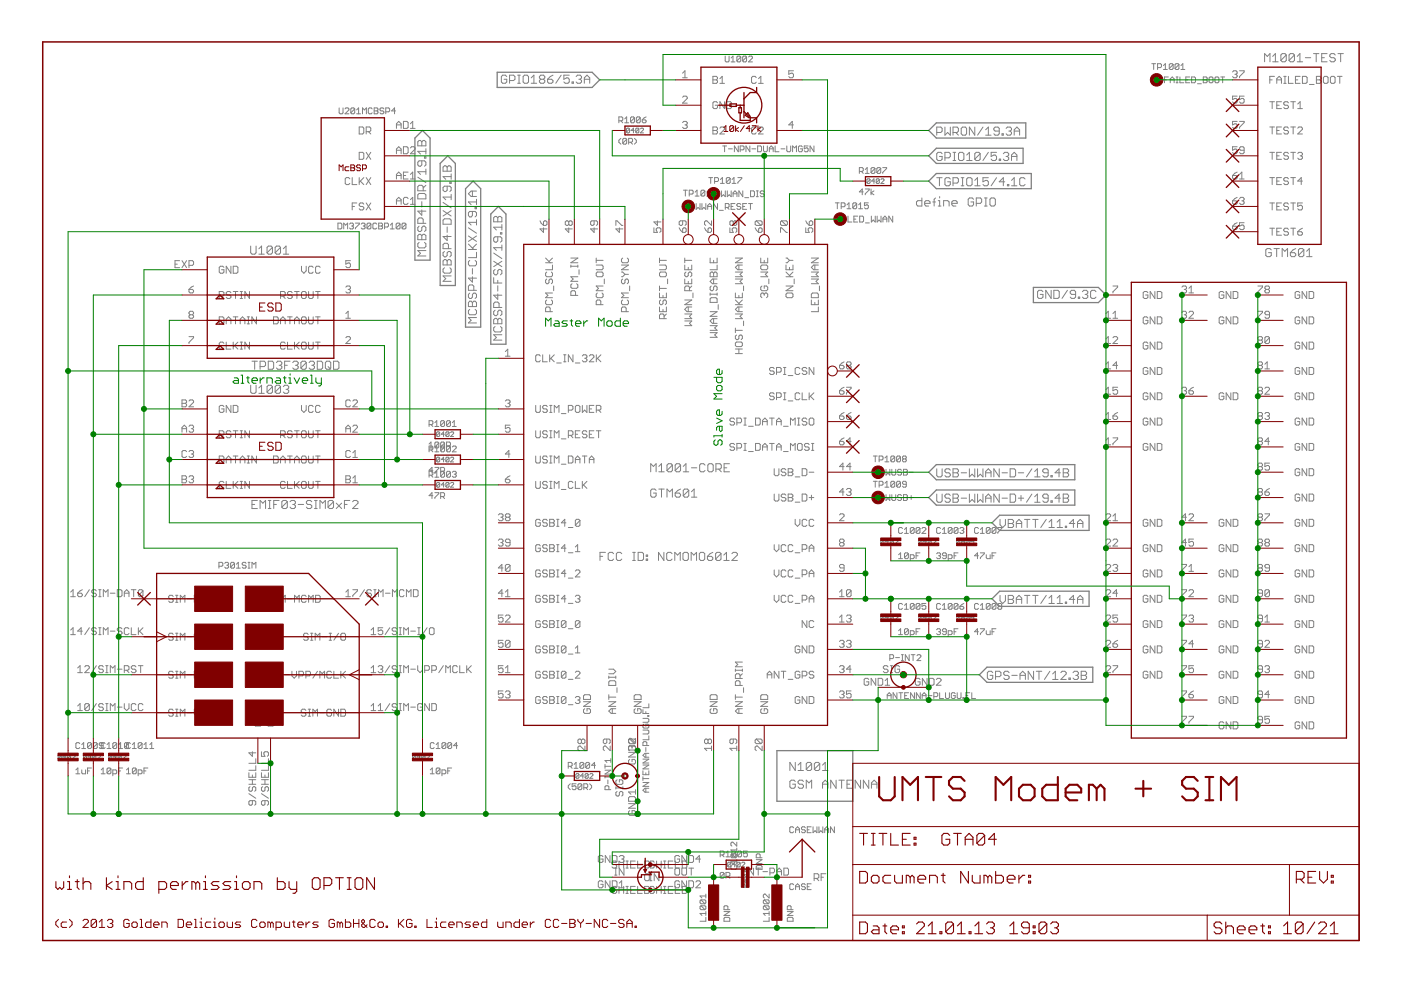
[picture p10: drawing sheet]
<svg xmlns="http://www.w3.org/2000/svg" width="297mm" height="210mm" viewBox="0 0 297 210" stroke-linecap="round" stroke-linejoin="round" font-family="sans-serif">
<g fill="#808080" stroke="#808080" stroke-width=".21">
<path d="M127.2 117.1v1.7z"/>
<path d="M127.2 117.1h1.2z"/>
<path d="M127.2 118h.6z"/>
<path d="M129.8 117.1l.3 .3z"/>
<path d="M129.2 117.1h.6z"/>
<path d="M128.9 117.4l.3-.3z"/>
<path d="M128.9 117.4v1.1z"/>
<path d="M128.9 118.5l.3 .3z"/>
<path d="M129.2 118.8h.6z"/>
<path d="M130.1 118.5l-.3 .3z"/>
<path d="M131.5 117.1l.3 .3z"/>
<path d="M131 117.1h.5z"/>
<path d="M131 117.1l-.3 .3z"/>
<path d="M130.7 117.4v1.1z"/>
<path d="M130.7 118.5l.3 .3z"/>
<path d="M131 118.8h.5z"/>
<path d="M131.5 118.8l.3-.3z"/>
<path d="M134.1 118.8h.6z"/>
<path d="M134.4 117.1v1.7z"/>
<path d="M134.1 117.1h.6z"/>
<path d="M135.3 117.1v1.7z"/>
<path d="M135.3 118.8h.8z"/>
<path d="M136.1 118.8l.3-.3z"/>
<path d="M136.4 117.4v1.1z"/>
<path d="M136.1 117.1l.3 .3z"/>
<path d="M135.3 117.1h.8z"/>
<path d="M137 117.7h.3z"/>
<path d="M137.3 117.7v.3z"/>
<path d="M137 118h.3z"/>
<path d="M137 117.7v.3z"/>
<path d="M137 118.5h.3z"/>
<path d="M137.3 118.5v.3z"/>
<path d="M137 118.8h.3z"/>
<path d="M137 118.5v.3z"/>
<path d="M139.6 117.1v1.7z"/>
<path d="M139.6 117.1l1.2 1.7z"/>
<path d="M140.8 117.1v1.7z"/>
<path d="M142.2 117.1l.3 .3z"/>
<path d="M141.6 117.1h.6z"/>
<path d="M141.6 117.1l-.2 .3z"/>
<path d="M141.4 117.4v1.1z"/>
<path d="M141.4 118.5l.2 .3z"/>
<path d="M141.6 118.8h.6z"/>
<path d="M142.2 118.8l.3-.3z"/>
<path d="M143.1 117.1v1.7z"/>
<path d="M143.1 117.1l.6 .6z"/>
<path d="M143.7 117.7l.5-.6z"/>
<path d="M144.2 117.1v1.7z"/>
<path d="M145.1 117.1h.6z"/>
<path d="M144.8 117.4l.3-.3z"/>
<path d="M144.8 117.4v1.1z"/>
<path d="M144.8 118.5l.3 .3z"/>
<path d="M145.1 118.8h.6z"/>
<path d="M145.9 118.5l-.2 .3z"/>
<path d="M145.9 117.4v1.1z"/>
<path d="M145.7 117.1l.2 .3z"/>
<path d="M146.5 117.1v1.7z"/>
<path d="M146.5 117.1l.6 .6z"/>
<path d="M147.1 117.7l.6-.6z"/>
<path d="M147.7 117.1v1.7z"/>
<path d="M148.5 117.1h.6z"/>
<path d="M148.5 117.1l-.2 .3z"/>
<path d="M148.3 117.4v1.1z"/>
<path d="M148.3 118.5l.2 .3z"/>
<path d="M148.5 118.8h.6z"/>
<path d="M149.1 118.8l.3-.3z"/>
<path d="M149.4 117.4v1.1z"/>
<path d="M149.1 117.1l.3 .3z"/>
<path d="M150.6 117.4l.5-.3z"/>
<path d="M150.6 117.4l-.6 .6z"/>
<path d="M150 118v.5z"/>
<path d="M150 118.5l.3 .3z"/>
<path d="M150.3 118.8h.6z"/>
<path d="M151.1 118.5l-.2 .3z"/>
<path d="M151.1 118.3v.2z"/>
<path d="M150.9 118l.2 .3z"/>
<path d="M150 118h.9z"/>
<path d="M151.7 117.4v1.1z"/>
<path d="M151.7 117.4l.3-.3z"/>
<path d="M152 117.1h.6z"/>
<path d="M152.6 117.1l.3 .3z"/>
<path d="M152.9 117.4v1.1z"/>
<path d="M152.9 118.5l-.3 .3z"/>
<path d="M152 118.8h.6z"/>
<path d="M151.7 118.5l.3 .3z"/>
<path d="M151.7 118.5l1.2-1.1z"/>
<path d="M153.5 117.7l.5-.6z"/>
<path d="M154 117.1v1.7z"/>
<path d="M153.5 118.8h1.1z"/>
<path d="M155.2 118.8h1.1z"/>
<path d="M155.2 118.8l1.1-1.1z"/>
<path d="M156.3 117.4v.3z"/>
<path d="M156 117.1l.3 .3z"/>
<path d="M155.5 117.1h.5z"/>
<path d="M155.2 117.4l.3-.3z"/>
<path d="M195.5 42v1.7z"/>
<path d="M194.6 43.7h.9z"/>
<path d="M194.3 43.4l.3 .3z"/>
<path d="M194.3 42.8v.6z"/>
<path d="M194.3 42.8l.3-.3z"/>
<path d="M194.6 42.5h.9z"/>
<path d="M196.3 43.7h.6z"/>
<path d="M196 43.4l.3 .3z"/>
<path d="M196 42.8v.6z"/>
<path d="M196.3 42.5l-.3 .3z"/>
<path d="M196.3 42.5h.6z"/>
<path d="M196.9 42.5l.3 .3z"/>
<path d="M197.2 42.8v.3z"/>
<path d="M196 43.1h1.2z"/>
<path d="M198.1 42.2v1.5z"/>
<path d="M198.1 42.2l.3-.2z"/>
<path d="M197.8 42.8h.6z"/>
<path d="M198.9 42.5h.3z"/>
<path d="M199.2 42.5v1.2z"/>
<path d="M198.9 43.7h.6z"/>
<path d="M199.2 41.7v.3z"/>
<path d="M200.1 42.5v1.2z"/>
<path d="M200.1 42.5h.8z"/>
<path d="M200.9 42.5l.3 .3z"/>
<path d="M201.2 42.8v.9z"/>
<path d="M202.1 43.7h.6z"/>
<path d="M201.8 43.4l.3 .3z"/>
<path d="M201.8 42.8v.6z"/>
<path d="M201.8 42.8l.3-.3z"/>
<path d="M202.1 42.5h.6z"/>
<path d="M202.7 42.5l.2 .3z"/>
<path d="M202.9 42.8v.3z"/>
<path d="M201.8 43.1h1.1z"/>
<path d="M206.1 42l.3 .2z"/>
<path d="M205.5 42h.6z"/>
<path d="M205.5 42l-.2 .2z"/>
<path d="M205.3 42.2v1.2z"/>
<path d="M205.3 43.4l.2 .3z"/>
<path d="M205.5 43.7h.6z"/>
<path d="M206.1 43.7l.3-.3z"/>
<path d="M206.4 42.8v.6z"/>
<path d="M205.8 42.8h.6z"/>
<path d="M207 42v1.7z"/>
<path d="M207 42h.9z"/>
<path d="M207.9 42l.2 .2z"/>
<path d="M208.1 42.2v.6z"/>
<path d="M208.1 42.8l-.2 .3z"/>
<path d="M207 43.1h.9z"/>
<path d="M208.7 43.7h.6z"/>
<path d="M209 42v1.7z"/>
<path d="M208.7 42h.6z"/>
<path d="M210.2 42h.5z"/>
<path d="M210.2 42l-.3 .2z"/>
<path d="M209.9 42.2v1.2z"/>
<path d="M209.9 43.4l.3 .3z"/>
<path d="M210.2 43.7h.5z"/>
<path d="M210.7 43.7l.3-.3z"/>
<path d="M211 42.2v1.2z"/>
<path d="M210.7 42l.3 .2z"/>
<path d="M122.1 164.2v.7z"/>
<path d="M122.2 164l-.1 .2z"/>
<path d="M122.2 164h.4z"/>
<path d="M122.6 164l.1 .2z"/>
<path d="M122.7 164.2v.7z"/>
<path d="M122.6 165l.1-.1z"/>
<path d="M122.2 165h.4z"/>
<path d="M122.1 164.9l.1 .1z"/>
<path d="M122.7 164.2l-.6 .7z"/>
<path d="M123.6 164v1z"/>
<path d="M123.6 164l-.5 .5z"/>
<path d="M123.1 164.5h.6z"/>
<path d="M124.1 164.2v.7z"/>
<path d="M124.1 164.2l.1-.2z"/>
<path d="M124.2 164h.3z"/>
<path d="M124.5 164l.2 .2z"/>
<path d="M124.7 164.2v.7z"/>
<path d="M124.5 165l.2-.1z"/>
<path d="M124.2 165h.3z"/>
<path d="M124.1 164.9l.1 .1z"/>
<path d="M124.7 164.2l-.6 .7z"/>
<path d="M125.1 165h.6z"/>
<path d="M125.1 165l.6-.6z"/>
<path d="M125.7 164.2v.2z"/>
<path d="M125.5 164l.2 .2z"/>
<path d="M125.2 164h.3z"/>
<path d="M125.2 164l-.1 .2z"/>
<path d="M186.8 114.6v.6z"/>
<path d="M186.8 114.6l.1-.2z"/>
<path d="M186.9 114.4h.4z"/>
<path d="M187.3 114.4l.1 .2z"/>
<path d="M187.4 114.6v.6z"/>
<path d="M187.4 115.2l-.1 .2z"/>
<path d="M186.9 115.4h.4z"/>
<path d="M186.8 115.2l.1 .2z"/>
<path d="M186.8 115.2l.6-.6z"/>
<path d="M188.2 114.4v1z"/>
<path d="M188.2 114.4l-.5 .5z"/>
<path d="M187.7 114.9h.7z"/>
<path d="M188.7 114.6v.6z"/>
<path d="M188.9 114.4l-.2 .2z"/>
<path d="M188.9 114.4h.3z"/>
<path d="M189.2 114.4l.2 .2z"/>
<path d="M189.4 114.6v.6z"/>
<path d="M189.4 115.2l-.2 .2z"/>
<path d="M188.9 115.4h.3z"/>
<path d="M188.7 115.2l.2 .2z"/>
<path d="M188.7 115.2l.7-.6z"/>
<path d="M189.7 115.4h.7z"/>
<path d="M189.7 115.4l.7-.7z"/>
<path d="M190.4 114.6v.1z"/>
<path d="M190.2 114.4l.2 .2z"/>
<path d="M189.9 114.4h.3z"/>
<path d="M189.9 114.4l-.2 .2z"/>
<path d="M186.8 130.6v.7z"/>
<path d="M186.8 130.6l.1-.1z"/>
<path d="M186.9 130.5h.4z"/>
<path d="M187.3 130.5l.1 .1z"/>
<path d="M187.4 130.6v.7z"/>
<path d="M187.4 131.3l-.1 .2z"/>
<path d="M186.9 131.5h.4z"/>
<path d="M186.8 131.3l.1 .2z"/>
<path d="M187.4 130.6l-.6 .7z"/>
<path d="M188.2 130.5v1z"/>
<path d="M188.2 130.5l-.5 .5z"/>
<path d="M187.7 131h.7z"/>
<path d="M188.7 130.6v.7z"/>
<path d="M188.7 130.6l.2-.1z"/>
<path d="M188.9 130.5h.3z"/>
<path d="M189.2 130.5l.2 .1z"/>
<path d="M189.4 130.6v.7z"/>
<path d="M189.4 131.3l-.2 .2z"/>
<path d="M188.9 131.5h.3z"/>
<path d="M188.7 131.3l.2 .2z"/>
<path d="M189.4 130.6l-.7 .7z"/>
<path d="M189.7 131.5h.7z"/>
<path d="M189.7 131.5l.7-.7z"/>
<path d="M190.4 130.6v.2z"/>
<path d="M190.2 130.5l.2 .1z"/>
<path d="M189.9 130.5h.3z"/>
<path d="M189.7 130.6l.2-.1z"/>
<path d="M12.3 160.2v.6z"/>
<path d="M12.3 160.2l.2-.2z"/>
<path d="M12.5 160h.3z"/>
<path d="M12.8 160l.2 .2z"/>
<path d="M13 160.2v.6z"/>
<path d="M13 160.8l-.2 .2z"/>
<path d="M12.5 161h.3z"/>
<path d="M12.3 160.8l.2 .2z"/>
<path d="M12.3 160.8l.7-.6z"/>
<path d="M13.8 160v1z"/>
<path d="M13.8 160l-.5 .5z"/>
<path d="M13.3 160.5h.7z"/>
<path d="M14.3 160.2v.6z"/>
<path d="M14.3 160.2l.2-.2z"/>
<path d="M14.5 160h.3z"/>
<path d="M14.8 160l.2 .2z"/>
<path d="M15 160.2v.6z"/>
<path d="M15 160.8l-.2 .2z"/>
<path d="M14.5 161h.3z"/>
<path d="M14.3 160.8l.2 .2z"/>
<path d="M14.3 160.8l.7-.6z"/>
<path d="M15.3 161h.6z"/>
<path d="M15.3 161l.6-.7z"/>
<path d="M15.9 160.2v.1z"/>
<path d="M15.8 160l.1 .2z"/>
<path d="M15.5 160h.3z"/>
<path d="M15.5 160l-.2 .2z"/>
<path d="M23.1 160.2v.6z"/>
<path d="M23.1 160.2l.1-.2z"/>
<path d="M23.2 160h.4z"/>
<path d="M23.6 160l.1 .2z"/>
<path d="M23.7 160.2v.6z"/>
<path d="M23.7 160.8l-.1 .2z"/>
<path d="M23.2 161h.4z"/>
<path d="M23.1 160.8l.1 .2z"/>
<path d="M23.1 160.8l.6-.6z"/>
<path d="M24.5 160v1z"/>
<path d="M24.5 160l-.5 .5z"/>
<path d="M24 160.5h.7z"/>
<path d="M25 160.2v.6z"/>
<path d="M25.2 160l-.2 .2z"/>
<path d="M25.2 160h.3z"/>
<path d="M25.5 160l.2 .2z"/>
<path d="M25.7 160.2v.6z"/>
<path d="M25.7 160.8l-.2 .2z"/>
<path d="M25.2 161h.3z"/>
<path d="M25 160.8l.2 .2z"/>
<path d="M25 160.8l.7-.6z"/>
<path d="M26 161h.7z"/>
<path d="M26 161l.7-.7z"/>
<path d="M26.7 160.2v.1z"/>
<path d="M26.5 160l.2 .2z"/>
<path d="M26.2 160h.3z"/>
<path d="M26.2 160l-.2 .2z"/>
<path d="M17.7 160.2v.6z"/>
<path d="M17.8 160l-.1 .2z"/>
<path d="M17.8 160h.4z"/>
<path d="M18.2 160l.2 .2z"/>
<path d="M18.4 160.2v.6z"/>
<path d="M18.2 161l.2-.2z"/>
<path d="M17.8 161h.4z"/>
<path d="M17.7 160.8l.1 .2z"/>
<path d="M17.7 160.8l.7-.6z"/>
<path d="M19.2 160v1z"/>
<path d="M19.2 160l-.5 .5z"/>
<path d="M18.7 160.5h.6z"/>
<path d="M19.7 160.2v.6z"/>
<path d="M19.7 160.2l.1-.2z"/>
<path d="M19.8 160h.4z"/>
<path d="M20.2 160l.1 .2z"/>
<path d="M20.3 160.2v.6z"/>
<path d="M20.3 160.8l-.1 .2z"/>
<path d="M19.8 161h.4z"/>
<path d="M19.7 160.8l.1 .2z"/>
<path d="M19.7 160.8l.6-.6z"/>
<path d="M20.7 161h.6z"/>
<path d="M20.7 161l.6-.7z"/>
<path d="M21.3 160.2v.1z"/>
<path d="M21.1 160l.2 .2z"/>
<path d="M20.8 160h.3z"/>
<path d="M20.8 160l-.1 .2z"/>
<path d="M87.5 160.2v.6z"/>
<path d="M87.5 160.2l.1-.2z"/>
<path d="M87.6 160h.4z"/>
<path d="M88 160l.1 .2z"/>
<path d="M88.1 160.2v.6z"/>
<path d="M88.1 160.8l-.1 .2z"/>
<path d="M87.6 161h.4z"/>
<path d="M87.5 160.8l.1 .2z"/>
<path d="M87.5 160.8l.6-.6z"/>
<path d="M88.9 160v1z"/>
<path d="M88.9 160l-.4 .5z"/>
<path d="M88.5 160.5h.6z"/>
<path d="M89.4 160.2v.6z"/>
<path d="M89.4 160.2l.2-.2z"/>
<path d="M89.6 160h.3z"/>
<path d="M89.9 160l.2 .2z"/>
<path d="M90.1 160.2v.6z"/>
<path d="M90.1 160.8l-.2 .2z"/>
<path d="M89.6 161h.3z"/>
<path d="M89.4 160.8l.2 .2z"/>
<path d="M89.4 160.8l.7-.6z"/>
<path d="M90.4 161h.7z"/>
<path d="M90.4 161l.7-.7z"/>
<path d="M91.1 160.2v.1z"/>
<path d="M90.9 160l.2 .2z"/>
<path d="M90.6 160h.3z"/>
<path d="M90.6 160l-.2 .2z"/>
<path d="M157.7 188.1h.6z"/>
<path d="M157.5 187.9l.2 .2z"/>
<path d="M157.5 187.6v.3z"/>
<path d="M157.5 187.6l.2-.2z"/>
<path d="M157.7 187.4h.6z"/>
<path d="M158.3 187.4l.2 .2z"/>
<path d="M158.5 187.6v.3z"/>
<path d="M158.5 187.9l-.2 .2z"/>
<path d="M157.7 187.4l.6 .7z"/>
<path d="M157.5 186.6h1z"/>
<path d="M157.5 186.6l.5 .5z"/>
<path d="M158 186.5v.6z"/>
<path d="M157.7 186.1h.6z"/>
<path d="M157.5 185.9l.2 .2z"/>
<path d="M157.5 185.6v.3z"/>
<path d="M157.5 185.6l.2-.1z"/>
<path d="M157.7 185.5h.6z"/>
<path d="M158.3 185.5l.2 .1z"/>
<path d="M158.5 185.6v.3z"/>
<path d="M158.5 185.9l-.2 .2z"/>
<path d="M157.7 185.5l.6 .6z"/>
<path d="M158.5 184.5v.6z"/>
<path d="M157.8 184.5l.7 .6z"/>
<path d="M157.7 184.5h.1z"/>
<path d="M157.7 184.5l-.2 .1z"/>
<path d="M157.5 184.6v.4z"/>
<path d="M157.5 185l.2 .1z"/>
<path d="M164.4 194h.6z"/>
<path d="M164.2 193.8l.2 .2z"/>
<path d="M164.2 193.5v.3z"/>
<path d="M164.2 193.5l.2-.2z"/>
<path d="M164.4 193.3h.6z"/>
<path d="M165 193.3l.2 .2z"/>
<path d="M165.2 193.5v.3z"/>
<path d="M165.2 193.8l-.2 .2z"/>
<path d="M164.4 193.3l.6 .7z"/>
<path d="M164.2 192.5h1z"/>
<path d="M164.2 192.5l.5 .5z"/>
<path d="M164.7 192.4v.6z"/>
<path d="M164.4 192h.6z"/>
<path d="M164.2 191.9l.2 .1z"/>
<path d="M164.2 191.5v.4z"/>
<path d="M164.2 191.5l.2-.1z"/>
<path d="M164.4 191.4h.6z"/>
<path d="M165 191.4l.2 .1z"/>
<path d="M165.2 191.5v.4z"/>
<path d="M165.2 191.9l-.2 .1z"/>
<path d="M164.4 191.4l.6 .6z"/>
<path d="M165.2 190.4v.6z"/>
<path d="M164.5 190.4l.7 .6z"/>
<path d="M164.4 190.4h.1z"/>
<path d="M164.4 190.4l-.2 .1z"/>
<path d="M164.2 190.5v.4z"/>
<path d="M164.2 190.9l.2 .1z"/>
<path d="M151 194h.6z"/>
<path d="M150.8 193.8l.2 .2z"/>
<path d="M150.8 193.5v.3z"/>
<path d="M150.8 193.5l.2-.2z"/>
<path d="M151 193.3h.6z"/>
<path d="M151.6 193.3l.2 .2z"/>
<path d="M151.8 193.5v.3z"/>
<path d="M151.8 193.8l-.2 .2z"/>
<path d="M151 193.3l.6 .7z"/>
<path d="M150.8 192.5h1z"/>
<path d="M150.8 192.5l.5 .5z"/>
<path d="M151.3 192.4v.6z"/>
<path d="M151 192h.6z"/>
<path d="M150.8 191.9l.2 .1z"/>
<path d="M150.8 191.5v.4z"/>
<path d="M150.8 191.5l.2-.1z"/>
<path d="M151 191.4h.6z"/>
<path d="M151.6 191.4l.2 .1z"/>
<path d="M151.8 191.5v.4z"/>
<path d="M151.8 191.9l-.2 .1z"/>
<path d="M151 191.4l.6 .6z"/>
<path d="M151.8 190.4v.6z"/>
<path d="M151.1 190.4l.7 .6z"/>
<path d="M151 190.4h.1z"/>
<path d="M151 190.4l-.2 .1z"/>
<path d="M150.8 190.5v.4z"/>
<path d="M150.8 190.9l.2 .1z"/>
<path d="M194.8 130.6v.7z"/>
<path d="M194.8 130.6l.2-.1z"/>
<path d="M195 130.5h.3z"/>
<path d="M195.3 130.5l.2 .1z"/>
<path d="M195.5 130.6v.7z"/>
<path d="M195.5 131.3l-.2 .2z"/>
<path d="M195 131.5h.3z"/>
<path d="M194.8 131.3l.2 .2z"/>
<path d="M195.5 130.6l-.7 .7z"/>
<path d="M196.3 130.5v1z"/>
<path d="M195.8 131l.5-.5z"/>
<path d="M195.8 131h.7z"/>
<path d="M196.8 130.6v.7z"/>
<path d="M196.8 130.6l.2-.1z"/>
<path d="M197 130.5h.3z"/>
<path d="M197.3 130.5l.1 .1z"/>
<path d="M197.4 130.6v.7z"/>
<path d="M197.4 131.3l-.1 .2z"/>
<path d="M197 131.5h.3z"/>
<path d="M196.8 131.3l.2 .2z"/>
<path d="M197.4 130.6l-.6 .7z"/>
<path d="M197.8 131.5h.6z"/>
<path d="M198.4 130.8l-.6 .7z"/>
<path d="M198.4 130.6v.2z"/>
<path d="M198.3 130.5l.1 .1z"/>
<path d="M197.9 130.5h.4z"/>
<path d="M197.9 130.5l-.1 .1z"/>
<path d="M194.8 114.6v.6z"/>
<path d="M195 114.4l-.2 .2z"/>
<path d="M195 114.4h.3z"/>
<path d="M195.3 114.4l.2 .2z"/>
<path d="M195.5 114.6v.6z"/>
<path d="M195.5 115.2l-.2 .2z"/>
<path d="M195 115.4h.3z"/>
<path d="M194.8 115.2l.2 .2z"/>
<path d="M194.8 115.2l.7-.6z"/>
<path d="M196.3 114.4v1z"/>
<path d="M195.8 114.9l.5-.5z"/>
<path d="M195.8 114.9h.7z"/>
<path d="M196.8 114.6v.6z"/>
<path d="M196.8 114.6l.2-.2z"/>
<path d="M197 114.4h.3z"/>
<path d="M197.3 114.4l.1 .2z"/>
<path d="M197.4 114.6v.6z"/>
<path d="M197.4 115.2l-.1 .2z"/>
<path d="M197 115.4h.3z"/>
<path d="M196.8 115.2l.2 .2z"/>
<path d="M196.8 115.2l.6-.6z"/>
<path d="M197.8 115.4h.6z"/>
<path d="M197.8 115.4l.6-.7z"/>
<path d="M198.4 114.6v.1z"/>
<path d="M198.3 114.4l.1 .2z"/>
<path d="M197.9 114.4h.4z"/>
<path d="M197.9 114.4l-.1 .2z"/>
<path d="M202.9 114.6v.6z"/>
<path d="M202.9 114.6l.1-.2z"/>
<path d="M203 114.4h.3z"/>
<path d="M203.3 114.4l.2 .2z"/>
<path d="M203.5 114.6v.6z"/>
<path d="M203.5 115.2l-.2 .2z"/>
<path d="M203 115.4h.3z"/>
<path d="M202.9 115.2l.1 .2z"/>
<path d="M202.9 115.2l.6-.6z"/>
<path d="M204 114.4l-.1 .2z"/>
<path d="M204 114.4h.3z"/>
<path d="M204.3 114.4l.2 .2z"/>
<path d="M204.5 114.6v.1z"/>
<path d="M204.3 114.9l.2-.2z"/>
<path d="M204.3 114.9l.2 .1z"/>
<path d="M204.5 115v.2z"/>
<path d="M204.5 115.2l-.2 .2z"/>
<path d="M204 115.4h.3z"/>
<path d="M203.9 115.2l.1 .2z"/>
<path d="M203.9 115v.2z"/>
<path d="M204 114.9l-.1 .1z"/>
<path d="M203.9 114.7l.1 .2z"/>
<path d="M203.9 114.6v.1z"/>
<path d="M204 114.9h.3z"/>
<path d="M204.8 114.6v.6z"/>
<path d="M204.8 114.6l.2-.2z"/>
<path d="M205 114.4h.3z"/>
<path d="M205.3 114.4l.2 .2z"/>
<path d="M205.5 114.6v.6z"/>
<path d="M205.5 115.2l-.2 .2z"/>
<path d="M205 115.4h.3z"/>
<path d="M204.8 115.2l.2 .2z"/>
<path d="M204.8 115.2l.7-.6z"/>
<path d="M205.8 114.4h.7z"/>
<path d="M205.8 114.4v.5z"/>
<path d="M205.8 114.9l.4-.2z"/>
<path d="M206.2 114.7h.1z"/>
<path d="M206.3 114.7l.2 .2z"/>
<path d="M206.5 114.9v.3z"/>
<path d="M206.5 115.2l-.2 .2z"/>
<path d="M206 115.4h.3z"/>
<path d="M205.8 115.2l.2 .2z"/>
<path d="M92.6 91.7v.7z"/>
<path d="M92.6 91.7l.1-.1z"/>
<path d="M92.7 91.6h.3z"/>
<path d="M93 91.6l.2 .1z"/>
<path d="M93.2 91.7v.7z"/>
<path d="M93.2 92.4l-.2 .2z"/>
<path d="M92.7 92.6h.3z"/>
<path d="M92.6 92.4l.1 .2z"/>
<path d="M93.2 91.7l-.6 .7z"/>
<path d="M94 91.6v1z"/>
<path d="M94 91.6l-.4 .5z"/>
<path d="M93.6 92.1h.6z"/>
<path d="M94.5 91.7v.7z"/>
<path d="M94.5 91.7l.2-.1z"/>
<path d="M94.7 91.6h.3z"/>
<path d="M95 91.6l.2 .1z"/>
<path d="M95.2 91.7v.7z"/>
<path d="M95.2 92.4l-.2 .2z"/>
<path d="M94.7 92.6h.3z"/>
<path d="M94.5 92.4l.2 .2z"/>
<path d="M94.5 92.4l.7-.7z"/>
<path d="M95.5 92.6h.7z"/>
<path d="M95.5 92.6l.7-.7z"/>
<path d="M96.2 91.7v.2z"/>
<path d="M96 91.6l.2 .1z"/>
<path d="M95.7 91.6h.3z"/>
<path d="M95.7 91.6l-.2 .1z"/>
<path d="M92.6 97.1v.7z"/>
<path d="M92.6 97.1l.1-.2z"/>
<path d="M92.7 96.9h.3z"/>
<path d="M93 96.9l.2 .2z"/>
<path d="M93.2 97.1v.7z"/>
<path d="M93.2 97.8l-.2 .1z"/>
<path d="M92.7 97.9h.3z"/>
<path d="M92.6 97.8l.1 .1z"/>
<path d="M92.6 97.8l.6-.7z"/>
<path d="M94 96.9v1z"/>
<path d="M93.6 97.4l.4-.5z"/>
<path d="M93.6 97.4h.6z"/>
<path d="M94.5 97.1v.7z"/>
<path d="M94.5 97.1l.2-.2z"/>
<path d="M94.7 96.9h.3z"/>
<path d="M95 96.9l.2 .2z"/>
<path d="M95.2 97.1v.7z"/>
<path d="M95.2 97.8l-.2 .1z"/>
<path d="M94.7 97.9h.3z"/>
<path d="M94.5 97.8l.2 .1z"/>
<path d="M94.5 97.8l.7-.7z"/>
<path d="M95.5 97.9h.7z"/>
<path d="M95.5 97.9l.7-.6z"/>
<path d="M96.2 97.1v.2z"/>
<path d="M96 96.9l.2 .2z"/>
<path d="M95.7 96.9h.3z"/>
<path d="M95.7 96.9l-.2 .2z"/>
<path d="M92.6 102.5v.6z"/>
<path d="M92.6 102.5l.1-.2z"/>
<path d="M92.7 102.3h.3z"/>
<path d="M93 102.3l.2 .2z"/>
<path d="M93.2 102.5v.6z"/>
<path d="M93 103.3l.2-.2z"/>
<path d="M92.7 103.3h.3z"/>
<path d="M92.6 103.1l.1 .2z"/>
<path d="M93.2 102.5l-.6 .6z"/>
<path d="M94 102.3v1z"/>
<path d="M94 102.3l-.4 .5z"/>
<path d="M93.6 102.8h.6z"/>
<path d="M94.5 102.5v.6z"/>
<path d="M94.7 102.3l-.2 .2z"/>
<path d="M94.7 102.3h.3z"/>
<path d="M95 102.3l.2 .2z"/>
<path d="M95.2 102.5v.6z"/>
<path d="M95 103.3l.2-.2z"/>
<path d="M94.7 103.3h.3z"/>
<path d="M94.5 103.1l.2 .2z"/>
<path d="M94.5 103.1l.7-.6z"/>
<path d="M95.5 103.3h.7z"/>
<path d="M95.5 103.3l.7-.7z"/>
<path d="M96.2 102.5v.1z"/>
<path d="M96 102.3l.2 .2z"/>
<path d="M95.7 102.3h.3z"/>
<path d="M95.7 102.3l-.2 .2z"/>
<path d="M202.9 130.6v.7z"/>
<path d="M202.9 130.6l.1-.1z"/>
<path d="M203 130.5h.3z"/>
<path d="M203.3 130.5l.2 .1z"/>
<path d="M203.5 130.6v.7z"/>
<path d="M203.5 131.3l-.2 .2z"/>
<path d="M203 131.5h.3z"/>
<path d="M202.9 131.3l.1 .2z"/>
<path d="M203.5 130.6l-.6 .7z"/>
<path d="M203.9 130.6l.1-.1z"/>
<path d="M204 130.5h.3z"/>
<path d="M204.3 130.5l.2 .1z"/>
<path d="M204.5 130.6v.2z"/>
<path d="M204.5 130.8l-.2 .2z"/>
<path d="M204.3 131l.2 .1z"/>
<path d="M204.5 131.1v.2z"/>
<path d="M204.5 131.3l-.2 .2z"/>
<path d="M204 131.5h.3z"/>
<path d="M203.9 131.3l.1 .2z"/>
<path d="M203.9 131.1v.2z"/>
<path d="M204 131l-.1 .1z"/>
<path d="M203.9 130.8l.1 .2z"/>
<path d="M203.9 130.6v.2z"/>
<path d="M204 131h.3z"/>
<path d="M204.8 130.6v.7z"/>
<path d="M204.8 130.6l.2-.1z"/>
<path d="M205 130.5h.3z"/>
<path d="M205.3 130.5l.2 .1z"/>
<path d="M205.5 130.6v.7z"/>
<path d="M205.5 131.3l-.2 .2z"/>
<path d="M205 131.5h.3z"/>
<path d="M204.8 131.3l.2 .2z"/>
<path d="M204.8 131.3l.7-.7z"/>
<path d="M205.8 130.5h.7z"/>
<path d="M205.8 130.5v.5z"/>
<path d="M205.8 131l.4-.2z"/>
<path d="M206.2 130.8h.1z"/>
<path d="M206.3 130.8l.2 .2z"/>
<path d="M206.5 131v.3z"/>
<path d="M206.5 131.3l-.2 .2z"/>
<path d="M206 131.5h.3z"/>
<path d="M205.8 131.3l.2 .2z"/>
<path d="M154.3 183v.6z"/>
<path d="M154.3 183l.2-.2z"/>
<path d="M154.5 182.8h.3z"/>
<path d="M154.8 182.8l.1 .2z"/>
<path d="M154.9 183v.6z"/>
<path d="M154.9 183.6l-.1 .2z"/>
<path d="M154.5 183.8h.3z"/>
<path d="M154.3 183.6l.2 .2z"/>
<path d="M154.9 183l-.6 .6z"/>
<path d="M155.8 182.8v1z"/>
<path d="M155.8 182.8l-.5 .5z"/>
<path d="M155.3 183.3h.6z"/>
<path d="M156.3 183v.6z"/>
<path d="M156.3 183l.1-.2z"/>
<path d="M156.4 182.8h.4z"/>
<path d="M156.8 182.8l.1 .2z"/>
<path d="M156.9 183v.6z"/>
<path d="M156.9 183.6l-.1 .2z"/>
<path d="M156.4 183.8h.4z"/>
<path d="M156.3 183.6l.1 .2z"/>
<path d="M156.3 183.6l.6-.6z"/>
<path d="M157.2 183.8h.7z"/>
<path d="M157.9 183.1l-.7 .7z"/>
<path d="M157.9 183v.1z"/>
<path d="M157.8 182.8l.1 .2z"/>
<path d="M157.4 182.8h.4z"/>
<path d="M157.4 182.8l-.2 .2z"/>
<path d="M132.8 27.3v.7z"/>
<path d="M132.8 27.3l.2-.1z"/>
<path d="M133 27.2h.3z"/>
<path d="M133.3 27.2l.2 .1z"/>
<path d="M133.5 27.3v.7z"/>
<path d="M133.5 28l-.2 .2z"/>
<path d="M133 28.2h.3z"/>
<path d="M132.8 28l.2 .2z"/>
<path d="M133.5 27.3l-.7 .7z"/>
<path d="M134.3 27.2v1z"/>
<path d="M133.8 27.7l.5-.5z"/>
<path d="M133.8 27.7h.7z"/>
<path d="M134.8 27.3v.7z"/>
<path d="M134.8 27.3l.2-.1z"/>
<path d="M135 27.2h.3z"/>
<path d="M135.3 27.2l.1 .1z"/>
<path d="M135.4 27.3v.7z"/>
<path d="M135.4 28l-.1 .2z"/>
<path d="M135 28.2h.3z"/>
<path d="M134.8 28l.2 .2z"/>
<path d="M135.4 27.3l-.6 .7z"/>
<path d="M135.8 28.2h.6z"/>
<path d="M136.4 27.5l-.6 .7z"/>
<path d="M136.4 27.3v.2z"/>
<path d="M136.3 27.2l.1 .1z"/>
<path d="M136 27.2h.3z"/>
<path d="M135.8 27.3l.2-.1z"/>
<path d="M183.8 38.1v.6z"/>
<path d="M183.8 38.1l.2-.2z"/>
<path d="M184 37.9h.3z"/>
<path d="M184.3 37.9l.2 .2z"/>
<path d="M184.5 38.1v.6z"/>
<path d="M184.5 38.7l-.2 .2z"/>
<path d="M184 38.9h.3z"/>
<path d="M183.8 38.7l.2 .2z"/>
<path d="M183.8 38.7l.7-.6z"/>
<path d="M185.3 37.9v1z"/>
<path d="M184.8 38.4l.5-.5z"/>
<path d="M184.8 38.4h.7z"/>
<path d="M185.8 38.1v.6z"/>
<path d="M185.8 38.1l.1-.2z"/>
<path d="M185.9 37.9h.4z"/>
<path d="M186.3 37.9l.1 .2z"/>
<path d="M186.4 38.1v.6z"/>
<path d="M186.4 38.7l-.1 .2z"/>
<path d="M185.9 38.9h.4z"/>
<path d="M185.8 38.7l.1 .2z"/>
<path d="M185.8 38.7l.6-.6z"/>
<path d="M186.8 38.9h.6z"/>
<path d="M187.4 38.2l-.6 .7z"/>
<path d="M187.4 38.1v.1z"/>
<path d="M187.3 37.9l.1 .2z"/>
<path d="M186.9 37.9h.4z"/>
<path d="M186.9 37.9l-.1 .2z"/>
<path d="M120.5 167l.4 .4z"/>
<path d="M120.5 166.6v.4z"/>
<path d="M120.5 166.6l.4-.4z"/>
<path d="M121.3 166.2h.8z"/>
<path d="M121.3 166.2v.6z"/>
<path d="M121.3 166.8l.4-.2z"/>
<path d="M121.7 166.6h.2z"/>
<path d="M121.9 166.6l.2 .2z"/>
<path d="M122.1 166.8v.4z"/>
<path d="M122.1 167.2l-.2 .2z"/>
<path d="M121.5 167.4h.4z"/>
<path d="M121.3 167.2l.2 .2z"/>
<path d="M122.5 166.4v.8z"/>
<path d="M122.5 166.4l.2-.2z"/>
<path d="M122.7 166.2h.5z"/>
<path d="M123.2 166.2l.2 .2z"/>
<path d="M123.4 166.4v.8z"/>
<path d="M123.4 167.2l-.2 .2z"/>
<path d="M122.7 167.4h.5z"/>
<path d="M122.5 167.2l.2 .2z"/>
<path d="M122.5 167.2l.9-.8z"/>
<path d="M123.8 166.2v1.2z"/>
<path d="M123.8 166.2h.6z"/>
<path d="M124.4 166.2l.2 .2z"/>
<path d="M124.6 166.4v.4z"/>
<path d="M124.4 167l.2-.2z"/>
<path d="M123.8 167h.6z"/>
<path d="M124.2 167l.4 .4z"/>
<path d="M125 167.4l.4-.4z"/>
<path d="M125.4 166.6v.4z"/>
<path d="M125 166.2l.4 .4z"/>
<path d="M190.5 117.6l.4-.4z"/>
<path d="M190.9 117.2v1.2z"/>
<path d="M190.5 118.4h.8z"/>
<path d="M191.8 117.4v.8z"/>
<path d="M192 117.2l-.2 .2z"/>
<path d="M192 117.2h.4z"/>
<path d="M192.4 117.2l.2 .2z"/>
<path d="M192.6 117.4v.8z"/>
<path d="M192.6 118.2l-.2 .2z"/>
<path d="M192 118.4h.4z"/>
<path d="M191.8 118.2l.2 .2z"/>
<path d="M191.8 118.2l.8-.8z"/>
<path d="M193 117.6v1.3z"/>
<path d="M193 117.6h.6z"/>
<path d="M193.6 117.6l.2 .2z"/>
<path d="M193.8 117.8v.4z"/>
<path d="M193.8 118.2l-.2 .2z"/>
<path d="M193 118.4h.6z"/>
<path d="M194.2 117.2v1.2z"/>
<path d="M194.2 117.2h.9z"/>
<path d="M194.2 117.8h.4z"/>
<path d="M190.5 133.7l.4-.4z"/>
<path d="M190.9 133.3v1.3z"/>
<path d="M190.5 134.6h.8z"/>
<path d="M191.8 133.5v.8z"/>
<path d="M192 133.3l-.2 .2z"/>
<path d="M192 133.3h.4z"/>
<path d="M192.4 133.3l.2 .2z"/>
<path d="M192.6 133.5v.8z"/>
<path d="M192.6 134.3l-.2 .3z"/>
<path d="M192 134.6h.4z"/>
<path d="M191.8 134.3l.2 .3z"/>
<path d="M191.8 134.3l.8-.8z"/>
<path d="M193 133.7v1.3z"/>
<path d="M193 133.7h.6z"/>
<path d="M193.6 133.7l.2 .2z"/>
<path d="M193.8 133.9v.4z"/>
<path d="M193.6 134.6l.2-.3z"/>
<path d="M193 134.6h.6z"/>
<path d="M194.2 133.3v1.3z"/>
<path d="M194.2 133.3h.9z"/>
<path d="M194.2 133.9h.4z"/>
<path d="M16.1 163.2l.4-.4z"/>
<path d="M16.5 162.8v1.3z"/>
<path d="M16.1 164.1h.8z"/>
<path d="M17.3 163.2v.7z"/>
<path d="M17.3 163.9l.2 .2z"/>
<path d="M17.5 164.1h.6z"/>
<path d="M18.1 163.2v.9z"/>
<path d="M18.6 162.8v1.3z"/>
<path d="M18.6 162.8h.8z"/>
<path d="M18.6 163.4h.4z"/>
<path d="M26.8 163.2l.4-.4z"/>
<path d="M27.2 162.8v1.3z"/>
<path d="M26.8 164.1h.8z"/>
<path d="M28.1 163v.9z"/>
<path d="M28.3 162.8l-.2 .2z"/>
<path d="M28.3 162.8h.4z"/>
<path d="M28.7 162.8l.2 .2z"/>
<path d="M28.9 163v.9z"/>
<path d="M28.7 164.1l.2-.2z"/>
<path d="M28.3 164.1h.4z"/>
<path d="M28.1 163.9l.2 .2z"/>
<path d="M28.1 163.9l.8-.9z"/>
<path d="M29.3 163.2v1.3z"/>
<path d="M29.3 163.2h.6z"/>
<path d="M29.9 163.2l.2 .2z"/>
<path d="M30.1 163.4v.5z"/>
<path d="M29.9 164.1l.2-.2z"/>
<path d="M29.3 164.1h.6z"/>
<path d="M30.5 162.8v1.3z"/>
<path d="M30.5 162.8h.8z"/>
<path d="M30.5 163.4h.4z"/>
<path d="M21.5 163.2l.4-.4z"/>
<path d="M21.9 162.8v1.3z"/>
<path d="M21.5 164.1h.8z"/>
<path d="M22.7 163v.9z"/>
<path d="M22.9 162.8l-.2 .2z"/>
<path d="M22.9 162.8h.4z"/>
<path d="M23.3 162.8l.2 .2z"/>
<path d="M23.5 163v.9z"/>
<path d="M23.3 164.1l.2-.2z"/>
<path d="M22.9 164.1h.4z"/>
<path d="M22.7 163.9l.2 .2z"/>
<path d="M22.7 163.9l.8-.9z"/>
<path d="M23.9 163.2v1.3z"/>
<path d="M23.9 163.2h.7z"/>
<path d="M24.6 163.2l.1 .2z"/>
<path d="M24.7 163.4v.5z"/>
<path d="M24.7 163.9l-.1 .2z"/>
<path d="M23.9 164.1h.7z"/>
<path d="M25.2 162.8v1.3z"/>
<path d="M25.2 162.8h.8z"/>
<path d="M25.2 163.4h.4z"/>
<path d="M91.2 163.2l.5-.4z"/>
<path d="M91.7 162.8v1.3z"/>
<path d="M91.2 164.1h.9z"/>
<path d="M92.5 163v.9z"/>
<path d="M92.7 162.8l-.2 .2z"/>
<path d="M92.7 162.8h.4z"/>
<path d="M93.1 162.8l.2 .2z"/>
<path d="M93.3 163v.9z"/>
<path d="M93.3 163.9l-.2 .2z"/>
<path d="M92.7 164.1h.4z"/>
<path d="M92.5 163.9l.2 .2z"/>
<path d="M93.3 163l-.8 .9z"/>
<path d="M93.7 163.2v1.3z"/>
<path d="M93.7 163.2h.6z"/>
<path d="M94.3 163.2l.2 .2z"/>
<path d="M94.5 163.4v.5z"/>
<path d="M94.3 164.1l.2-.2z"/>
<path d="M93.7 164.1h.6z"/>
<path d="M94.9 162.8v1.3z"/>
<path d="M94.9 162.8h.9z"/>
<path d="M94.9 163.4h.5z"/>
<path d="M71.6 47.3v1.2z"/>
<path d="M71.6 48.5h.7z"/>
<path d="M72.3 48.5l.2-.2z"/>
<path d="M72.5 47.5v.8z"/>
<path d="M72.3 47.3l.2 .2z"/>
<path d="M71.6 47.3h.7z"/>
<path d="M72.9 47.3v1.2z"/>
<path d="M72.9 47.3l.4 .4z"/>
<path d="M73.3 47.7l.4-.4z"/>
<path d="M73.7 47.3v1.2z"/>
<path d="M74.1 47.5l.2-.2z"/>
<path d="M74.3 47.3h.4z"/>
<path d="M74.7 47.3l.2 .2z"/>
<path d="M74.9 47.5v.2z"/>
<path d="M74.7 47.9l.2-.2z"/>
<path d="M74.5 47.9h.2z"/>
<path d="M74.7 47.9l.2 .2z"/>
<path d="M74.9 48.1v.2z"/>
<path d="M74.7 48.5l.2-.2z"/>
<path d="M74.3 48.5h.4z"/>
<path d="M74.1 48.3l.2 .2z"/>
<path d="M75.4 47.3h.8z"/>
<path d="M76.2 47.3v.2z"/>
<path d="M76.2 47.5l-.8 .8z"/>
<path d="M75.4 48.3v.2z"/>
<path d="M76.8 47.3l-.2 .2z"/>
<path d="M76.8 47.3h.4z"/>
<path d="M77.2 47.3l.2 .2z"/>
<path d="M77.4 47.5v.2z"/>
<path d="M77.2 47.9l.2-.2z"/>
<path d="M77 47.9h.2z"/>
<path d="M77.2 47.9l.2 .2z"/>
<path d="M77.4 48.1v.2z"/>
<path d="M77.2 48.5l.2-.2z"/>
<path d="M76.8 48.5h.4z"/>
<path d="M76.6 48.3l.2 .2z"/>
<path d="M77.8 47.5v.8z"/>
<path d="M77.8 47.5l.2-.2z"/>
<path d="M78 47.3h.4z"/>
<path d="M78.4 47.3l.2 .2z"/>
<path d="M78.6 47.5v.8z"/>
<path d="M78.6 48.3l-.2 .2z"/>
<path d="M78 48.5h.4z"/>
<path d="M77.8 48.3l.2 .2z"/>
<path d="M78.6 47.5l-.8 .8z"/>
<path d="M79.7 47.3l.2 .2z"/>
<path d="M79.3 47.3h.4z"/>
<path d="M79.3 47.3l-.2 .2z"/>
<path d="M79.1 47.5v.8z"/>
<path d="M79.1 48.3l.2 .2z"/>
<path d="M79.3 48.5h.4z"/>
<path d="M79.7 48.5l.2-.2z"/>
<path d="M80.3 47.3v1.2z"/>
<path d="M80.3 47.3h.6z"/>
<path d="M80.9 47.3l.2 .2z"/>
<path d="M81.1 47.5v.2z"/>
<path d="M80.9 47.9l.2-.2z"/>
<path d="M80.9 47.9l.2 .2z"/>
<path d="M81.1 48.1v.2z"/>
<path d="M80.9 48.5l.2-.2z"/>
<path d="M80.3 48.5h.6z"/>
<path d="M80.3 47.9h.6z"/>
<path d="M81.5 47.3v1.2z"/>
<path d="M81.5 47.3h.6z"/>
<path d="M82.1 47.3l.3 .2z"/>
<path d="M82.4 47.5v.4z"/>
<path d="M82.4 47.9l-.3 .2z"/>
<path d="M81.5 48.1h.6z"/>
<path d="M83.2 47.3l-.4 .4z"/>
<path d="M83.2 47.3v1.2z"/>
<path d="M82.8 48.5h.8z"/>
<path d="M84 47.5v.8z"/>
<path d="M84 47.5l.2-.2z"/>
<path d="M84.2 47.3h.4z"/>
<path d="M84.6 47.3l.2 .2z"/>
<path d="M84.8 47.5v.8z"/>
<path d="M84.8 48.3l-.2 .2z"/>
<path d="M84.2 48.5h.4z"/>
<path d="M84 48.3l.2 .2z"/>
<path d="M84.8 47.5l-.8 .8z"/>
<path d="M85.2 47.5v.8z"/>
<path d="M85.4 47.3l-.2 .2z"/>
<path d="M85.4 47.3h.5z"/>
<path d="M85.9 47.3l.2 .2z"/>
<path d="M86.1 47.5v.8z"/>
<path d="M85.9 48.5l.2-.2z"/>
<path d="M85.4 48.5h.5z"/>
<path d="M85.2 48.3l.2 .2z"/>
<path d="M86.1 47.5l-.9 .8z"/>
<path d="M53.4 106.1h1.2z"/>
<path d="M53.4 106.1v1.7z"/>
<path d="M53.4 107.8h1.2z"/>
<path d="M53.4 107h.6z"/>
<path d="M55.1 106.1v1.7z"/>
<path d="M55.1 106.1l.6 .6z"/>
<path d="M56.3 106.1l-.6 .6z"/>
<path d="M56.3 106.1v1.7z"/>
<path d="M56.9 107.8h.5z"/>
<path d="M57.2 106.1v1.7z"/>
<path d="M56.9 106.1h.5z"/>
<path d="M58 106.1v1.7z"/>
<path d="M58 106.1h1.2z"/>
<path d="M58 107h.6z"/>
<path d="M59.8 106.4v1.1z"/>
<path d="M59.8 106.4l.2-.3z"/>
<path d="M60 106.1h.6z"/>
<path d="M60.6 106.1l.3 .3z"/>
<path d="M60.9 106.4v1.1z"/>
<path d="M60.9 107.5l-.3 .3z"/>
<path d="M60 107.8h.6z"/>
<path d="M59.8 107.5l.2 .3z"/>
<path d="M59.8 107.5l1.1-1.1z"/>
<path d="M61.5 106.4l.3-.3z"/>
<path d="M61.8 106.1h.6z"/>
<path d="M62.4 106.1l.2 .3z"/>
<path d="M62.6 106.4v.3z"/>
<path d="M62.6 106.7l-.2 .3z"/>
<path d="M62.1 107h.3z"/>
<path d="M62.4 107l.2 .3z"/>
<path d="M62.6 107.3v.2z"/>
<path d="M62.6 107.5l-.2 .3z"/>
<path d="M61.8 107.8h.6z"/>
<path d="M61.5 107.5l.3 .3z"/>
<path d="M63.2 107h1.2z"/>
<path d="M65.8 106.1l.3 .3z"/>
<path d="M65.2 106.1h.6z"/>
<path d="M65.2 106.1l-.2 .3z"/>
<path d="M65 106.4v.3z"/>
<path d="M65 106.7l.2 .3z"/>
<path d="M65.2 107h.6z"/>
<path d="M65.8 107l.3 .3z"/>
<path d="M66.1 107.3v.2z"/>
<path d="M66.1 107.5l-.3 .3z"/>
<path d="M65.2 107.8h.6z"/>
<path d="M65 107.5l.2 .3z"/>
<path d="M66.7 107.8h.5z"/>
<path d="M67 106.1v1.7z"/>
<path d="M66.7 106.1h.5z"/>
<path d="M67.8 106.1v1.7z"/>
<path d="M67.8 106.1l.6 .6z"/>
<path d="M69 106.1l-.6 .6z"/>
<path d="M69 106.1v1.7z"/>
<path d="M69.6 106.4v1.1z"/>
<path d="M69.6 106.4l.2-.3z"/>
<path d="M69.8 106.1h.6z"/>
<path d="M70.4 106.1l.3 .3z"/>
<path d="M70.7 106.4v1.1z"/>
<path d="M70.7 107.5l-.3 .3z"/>
<path d="M69.8 107.8h.6z"/>
<path d="M69.6 107.5l.2 .3z"/>
<path d="M69.6 107.5l1.1-1.1z"/>
<path d="M71.3 106.7l1.1 1.1z"/>
<path d="M71.3 107.8l1.1-1.1z"/>
<path d="M73 106.1v1.7z"/>
<path d="M73 106.1h1.2z"/>
<path d="M73 107h.6z"/>
<path d="M74.8 107.8h1.1z"/>
<path d="M74.8 107.8l1.1-1.1z"/>
<path d="M75.9 106.4v.3z"/>
<path d="M75.6 106.1l.3 .3z"/>
<path d="M75 106.1h.6z"/>
<path d="M75 106.1l-.2 .3z"/>
<path d="M168.1 187.4l.2 .2z"/>
<path d="M167.7 187.4h.4z"/>
<path d="M167.7 187.4l-.3 .2z"/>
<path d="M167.4 187.6v.8z"/>
<path d="M167.4 188.4l.3 .2z"/>
<path d="M167.7 188.6h.4z"/>
<path d="M168.1 188.6l.2-.2z"/>
<path d="M168.7 187.8v.8z"/>
<path d="M168.7 187.8l.4-.4z"/>
<path d="M169.1 187.4l.4 .4z"/>
<path d="M169.5 187.8v.8z"/>
<path d="M168.7 188h.8z"/>
<path d="M170.5 187.4l.3 .2z"/>
<path d="M170.1 187.4h.4z"/>
<path d="M170.1 187.4l-.2 .2z"/>
<path d="M169.9 187.6v.2z"/>
<path d="M169.9 187.8l.2 .2z"/>
<path d="M170.1 188h.4z"/>
<path d="M170.5 188l.3 .2z"/>
<path d="M170.8 188.2v.2z"/>
<path d="M170.5 188.6l.3-.2z"/>
<path d="M170.1 188.6h.4z"/>
<path d="M169.9 188.4l.2 .2z"/>
<path d="M171.2 187.4h.8z"/>
<path d="M171.2 187.4v1.2z"/>
<path d="M171.2 188.6h.8z"/>
<path d="M171.2 188h.4z"/>
<path d="M246.9 16.3v1.2z"/>
<path d="M246.9 16.3h.8z"/>
<path d="M246.9 16.9h.4z"/>
<path d="M248.1 16.7v.8z"/>
<path d="M248.1 16.7l.4-.4z"/>
<path d="M248.5 16.3l.4 .4z"/>
<path d="M248.9 16.7v.8z"/>
<path d="M248.1 16.9h.8z"/>
<path d="M249.4 17.5h.4z"/>
<path d="M249.6 16.3v1.2z"/>
<path d="M249.4 16.3h.4z"/>
<path d="M250.2 16.3v1.2z"/>
<path d="M250.2 17.5h.8z"/>
<path d="M251.4 16.3h.8z"/>
<path d="M251.4 16.3v1.2z"/>
<path d="M251.4 17.5h.8z"/>
<path d="M251.4 16.9h.4z"/>
<path d="M252.6 16.3v1.2z"/>
<path d="M252.6 17.5h.7z"/>
<path d="M253.3 17.5l.2-.2z"/>
<path d="M253.5 16.5v.8z"/>
<path d="M253.3 16.3l.2 .2z"/>
<path d="M252.6 16.3h.7z"/>
<path d="M253.9 17.8h.8z"/>
<path d="M255.1 16.3v1.2z"/>
<path d="M255.1 16.3h.6z"/>
<path d="M255.7 16.3l.2 .2z"/>
<path d="M255.9 16.5v.2z"/>
<path d="M255.9 16.7l-.2 .2z"/>
<path d="M255.7 16.9l.2 .2z"/>
<path d="M255.9 17.1v.2z"/>
<path d="M255.9 17.3l-.2 .2z"/>
<path d="M255.1 17.5h.6z"/>
<path d="M255.1 16.9h.6z"/>
<path d="M256.6 16.3h.4z"/>
<path d="M256.6 16.3l-.3 .2z"/>
<path d="M256.3 16.5v.8z"/>
<path d="M256.3 17.3l.3 .2z"/>
<path d="M256.6 17.5h.4z"/>
<path d="M257 17.5l.2-.2z"/>
<path d="M257.2 16.5v.8z"/>
<path d="M257 16.3l.2 .2z"/>
<path d="M257.8 16.3h.4z"/>
<path d="M257.8 16.3l-.2 .2z"/>
<path d="M257.6 16.5v.8z"/>
<path d="M257.6 17.3l.2 .2z"/>
<path d="M257.8 17.5h.4z"/>
<path d="M258.2 17.5l.2-.2z"/>
<path d="M258.4 16.5v.8z"/>
<path d="M258.2 16.3l.2 .2z"/>
<path d="M259.2 16.3v1.2z"/>
<path d="M258.8 16.3h.9z"/>
<path d="M160.3 184.3h1.3z"/>
<path d="M161.6 183.7v.6z"/>
<path d="M161.4 183.5l.2 .2z"/>
<path d="M160.5 183.5h.9z"/>
<path d="M160.3 183.7l.2-.2z"/>
<path d="M160.3 183.7v.6z"/>
<path d="M160.3 183.1h1.3z"/>
<path d="M160.3 183.1l1.3-.8z"/>
<path d="M160.3 182.3h1.3z"/>
<path d="M160.3 181.9h1.3z"/>
<path d="M160.3 181.3v.6z"/>
<path d="M160.3 181.3l.2-.3z"/>
<path d="M160.5 181h.5z"/>
<path d="M161 181l.2 .3z"/>
<path d="M161.2 181.3v.6z"/>
<path d="M166.9 195.3h1.2z"/>
<path d="M168.1 194.7v.6z"/>
<path d="M167.9 194.5l.2 .2z"/>
<path d="M167.1 194.5h.8z"/>
<path d="M167.1 194.5l-.2 .2z"/>
<path d="M166.9 194.7v.6z"/>
<path d="M166.9 194.1h1.2z"/>
<path d="M166.9 194.1l1.2-.8z"/>
<path d="M166.9 193.3h1.2z"/>
<path d="M166.9 192.9h1.2z"/>
<path d="M166.9 192.2v.7z"/>
<path d="M167.1 192l-.2 .2z"/>
<path d="M167.1 192h.4z"/>
<path d="M167.5 192l.2 .2z"/>
<path d="M167.7 192.2v.7z"/>
<path d="M153.5 195.3h1.2z"/>
<path d="M154.7 194.7v.6z"/>
<path d="M154.5 194.5l.2 .2z"/>
<path d="M153.7 194.5h.8z"/>
<path d="M153.7 194.5l-.2 .2z"/>
<path d="M153.5 194.7v.6z"/>
<path d="M153.5 194.1h1.2z"/>
<path d="M153.5 194.1l1.2-.8z"/>
<path d="M153.5 193.3h1.2z"/>
<path d="M153.5 192.9h1.2z"/>
<path d="M153.5 192.2v.7z"/>
<path d="M153.7 192l-.2 .2z"/>
<path d="M153.7 192h.4z"/>
<path d="M154.1 192l.2 .2z"/>
<path d="M154.3 192.2v.7z"/>
<path d="M187.9 99.5v1.2z"/>
<path d="M187.9 100.7l.4-.4z"/>
<path d="M188.3 100.3l.4 .4z"/>
<path d="M188.7 99.5v1.2z"/>
<path d="M189.1 99.5v1z"/>
<path d="M189.1 100.5l.2 .2z"/>
<path d="M189.3 100.7h.4z"/>
<path d="M189.7 100.7l.2-.2z"/>
<path d="M189.9 99.5v1z"/>
<path d="M190.9 99.5l.2 .2z"/>
<path d="M190.5 99.5h.4z"/>
<path d="M190.5 99.5l-.2 .2z"/>
<path d="M190.3 99.7v.2z"/>
<path d="M190.3 99.9l.2 .2z"/>
<path d="M190.5 100.1h.4z"/>
<path d="M190.9 100.1l.2 .2z"/>
<path d="M191.1 100.3v.2z"/>
<path d="M190.9 100.7l.2-.2z"/>
<path d="M190.5 100.7h.4z"/>
<path d="M190.3 100.5l.2 .2z"/>
<path d="M191.6 99.5v1.2z"/>
<path d="M191.6 99.5h.6z"/>
<path d="M192.2 99.5l.2 .2z"/>
<path d="M192.4 99.7v.2z"/>
<path d="M192.2 100.1l.2-.2z"/>
<path d="M192.2 100.1l.2 .2z"/>
<path d="M192.4 100.3v.2z"/>
<path d="M192.2 100.7l.2-.2z"/>
<path d="M191.6 100.7h.6z"/>
<path d="M191.6 100.1h.6z"/>
<path d="M192.8 100.1h.8z"/>
<path d="M187.9 104.9v1.2z"/>
<path d="M188.3 105.7l-.4 .4z"/>
<path d="M188.3 105.7l.4 .4z"/>
<path d="M188.7 104.9v1.2z"/>
<path d="M189.1 104.9v1z"/>
<path d="M189.1 105.9l.2 .2z"/>
<path d="M189.3 106.1h.4z"/>
<path d="M189.7 106.1l.2-.2z"/>
<path d="M189.9 104.9v1z"/>
<path d="M190.9 104.9l.2 .2z"/>
<path d="M190.5 104.9h.4z"/>
<path d="M190.3 105.1l.2-.2z"/>
<path d="M190.3 105.1v.2z"/>
<path d="M190.3 105.3l.2 .2z"/>
<path d="M190.5 105.5h.4z"/>
<path d="M190.9 105.5l.2 .2z"/>
<path d="M191.1 105.7v.2z"/>
<path d="M191.1 105.9l-.2 .2z"/>
<path d="M190.5 106.1h.4z"/>
<path d="M190.3 105.9l.2 .2z"/>
<path d="M191.6 104.9v1.2z"/>
<path d="M191.6 104.9h.6z"/>
<path d="M192.2 104.9l.2 .2z"/>
<path d="M192.4 105.1v.2z"/>
<path d="M192.4 105.3l-.2 .2z"/>
<path d="M192.2 105.5l.2 .2z"/>
<path d="M192.4 105.7v.2z"/>
<path d="M192.2 106.1l.2-.2z"/>
<path d="M191.6 106.1h.6z"/>
<path d="M191.6 105.5h.6z"/>
<path d="M192.8 105.5h.8z"/>
<path d="M193.2 105.1v.8z"/>
<path d="M136.7 168h.9z"/>
<path d="M136.3 167.6l.4 .4z"/>
<path d="M136.3 167.6l.4-.5z"/>
<path d="M136.7 167.1h.9z"/>
<path d="M136.9 167.1v.9z"/>
<path d="M136.3 166.7h1.3z"/>
<path d="M136.3 166.7l1.3-.8z"/>
<path d="M136.3 165.9h1.3z"/>
<path d="M136.3 165.1h1.3z"/>
<path d="M136.3 164.7v.8z"/>
<path d="M136.3 163.4v.9z"/>
<path d="M136.3 164.3h1.3z"/>
<path d="M137.6 163.4v.9z"/>
<path d="M136.9 163.9v.4z"/>
<path d="M136.3 163h1.3z"/>
<path d="M136.3 163l1.3-.8z"/>
<path d="M136.3 162.2h1.3z"/>
<path d="M136.3 161.8h1.3z"/>
<path d="M136.3 161.8l1.3-.8z"/>
<path d="M136.3 161h1.3z"/>
<path d="M136.7 160.5h.9z"/>
<path d="M136.3 160.1l.4 .4z"/>
<path d="M136.3 160.1l.4-.4z"/>
<path d="M136.7 159.7h.9z"/>
<path d="M136.9 159.7v.8z"/>
<path d="M136.9 158.5v.8z"/>
<path d="M136.3 158.1h1.3z"/>
<path d="M136.3 157.5v.6z"/>
<path d="M136.3 157.5l.2-.3z"/>
<path d="M136.5 157.2h.4z"/>
<path d="M136.9 157.2l.2 .3z"/>
<path d="M137.1 157.5v.6z"/>
<path d="M136.3 156.8h1.3z"/>
<path d="M137.6 156v.8z"/>
<path d="M136.3 155.6h1.1z"/>
<path d="M137.4 155.6l.2-.2z"/>
<path d="M137.6 155v.4z"/>
<path d="M137.4 154.8l.2 .2z"/>
<path d="M136.3 154.8h1.1z"/>
<path d="M136.3 153.8l.2-.3z"/>
<path d="M136.3 153.8v.4z"/>
<path d="M136.3 154.2l.2 .2z"/>
<path d="M136.5 154.4h.9z"/>
<path d="M137.4 154.4l.2-.2z"/>
<path d="M137.6 153.8v.4z"/>
<path d="M137.4 153.5l.2 .3z"/>
<path d="M136.9 153.5h.5z"/>
<path d="M136.9 153.5v.5z"/>
<path d="M136.3 153.1h1.1z"/>
<path d="M137.4 153.1l.2-.2z"/>
<path d="M137.6 152.5v.4z"/>
<path d="M137.4 152.3l.2 .2z"/>
<path d="M136.3 152.3h1.1z"/>
<path d="M137.4 151.9h.2z"/>
<path d="M137.4 151.7v.2z"/>
<path d="M137.4 151.7h.2z"/>
<path d="M137.6 151.7v.2z"/>
<path d="M136.3 151.3h1.3z"/>
<path d="M136.3 150.5v.8z"/>
<path d="M136.9 150.9v.4z"/>
<path d="M136.3 150.1h1.3z"/>
<path d="M137.6 149.2v.9z"/>
<path d="M138.8 103.7l.3 .3z"/>
<path d="M138.2 103.7h.6z"/>
<path d="M138.2 103.7l-.2 .3z"/>
<path d="M138 104v1.1z"/>
<path d="M138 105.1l.2 .3z"/>
<path d="M138.2 105.4h.6z"/>
<path d="M138.8 105.4l.3-.3z"/>
<path d="M139.1 104.5v.6z"/>
<path d="M138.5 104.5h.6z"/>
<path d="M140.3 103.7v1.7z"/>
<path d="M139.7 103.7h1.1z"/>
<path d="M141.4 103.7v1.7z"/>
<path d="M141.4 103.7l.6 .6z"/>
<path d="M142 104.3l.6-.6z"/>
<path d="M142.6 103.7v1.7z"/>
<path d="M143.7 104l.6-.3z"/>
<path d="M143.7 104l-.5 .5z"/>
<path d="M143.2 104.5v.6z"/>
<path d="M143.2 105.1l.2 .3z"/>
<path d="M143.4 105.4h.6z"/>
<path d="M144 105.4l.3-.3z"/>
<path d="M144.3 104.8v.3z"/>
<path d="M144 104.5l.3 .3z"/>
<path d="M143.2 104.5h.8z"/>
<path d="M144.9 104v1.1z"/>
<path d="M144.9 104l.3-.3z"/>
<path d="M145.2 103.7h.5z"/>
<path d="M145.7 103.7l.3 .3z"/>
<path d="M146 104v1.1z"/>
<path d="M146 105.1l-.3 .3z"/>
<path d="M145.2 105.4h.5z"/>
<path d="M144.9 105.1l.3 .3z"/>
<path d="M144.9 105.1l1.1-1.1z"/>
<path d="M146.6 104.3l.6-.6z"/>
<path d="M147.2 103.7v1.7z"/>
<path d="M146.6 105.4h1.1z"/>
<path d="M269.2 52.7l.3 .3z"/>
<path d="M268.7 52.7h.5z"/>
<path d="M268.4 53l.3-.3z"/>
<path d="M268.4 53v1.1z"/>
<path d="M268.4 54.1l.3 .3z"/>
<path d="M268.7 54.4h.5z"/>
<path d="M269.2 54.4l.3-.3z"/>
<path d="M269.5 53.6v.5z"/>
<path d="M268.9 53.6h.6z"/>
<path d="M270.7 52.7v1.7z"/>
<path d="M270.1 52.7h1.2z"/>
<path d="M271.8 52.7v1.7z"/>
<path d="M271.8 52.7l.6 .6z"/>
<path d="M272.4 53.3l.6-.6z"/>
<path d="M273 52.7v1.7z"/>
<path d="M274.2 53l.5-.3z"/>
<path d="M274.2 53l-.6 .6z"/>
<path d="M273.6 53.6v.5z"/>
<path d="M273.6 54.1l.3 .3z"/>
<path d="M273.9 54.4h.5z"/>
<path d="M274.4 54.4l.3-.3z"/>
<path d="M274.7 53.8v.3z"/>
<path d="M274.4 53.6l.3 .2z"/>
<path d="M273.6 53.6h.8z"/>
<path d="M275.3 53v1.1z"/>
<path d="M275.3 53l.3-.3z"/>
<path d="M275.6 52.7h.6z"/>
<path d="M276.2 52.7l.2 .3z"/>
<path d="M276.4 53v1.1z"/>
<path d="M276.4 54.1l-.2 .3z"/>
<path d="M275.6 54.4h.6z"/>
<path d="M275.3 54.1l.3 .3z"/>
<path d="M276.4 53l-1.1 1.1z"/>
<path d="M277 53.3l.6-.6z"/>
<path d="M277.6 52.7v1.7z"/>
<path d="M277 54.4h1.2z"/>
<path d="M188.1 147.3v.8z"/>
<path d="M188.1 147.3l.4-.4z"/>
<path d="M188.5 146.9l.4 .4z"/>
<path d="M188.9 147.3v.8z"/>
<path d="M188.1 147.5h.8z"/>
<path d="M189.4 146.9v1.2z"/>
<path d="M189.4 146.9l.8 1.2z"/>
<path d="M190.2 146.9v1.2z"/>
<path d="M191 146.9v1.2z"/>
<path d="M190.6 146.9h.8z"/>
<path d="M191.8 146.9h.8z"/>
<path d="M191.8 146.9v1.2z"/>
<path d="M191.8 148.1h.8z"/>
<path d="M191.8 147.5h.4z"/>
<path d="M193.1 146.9v1.2z"/>
<path d="M193.1 146.9l.8 1.2z"/>
<path d="M193.9 146.9v1.2z"/>
<path d="M194.3 146.9v1.2z"/>
<path d="M194.3 146.9l.8 1.2z"/>
<path d="M195.1 146.9v1.2z"/>
<path d="M195.5 147.3v.8z"/>
<path d="M195.5 147.3l.4-.4z"/>
<path d="M195.9 146.9l.4 .4z"/>
<path d="M196.3 147.3v.8z"/>
<path d="M195.5 147.5h.8z"/>
<path d="M196.8 147.5h.8z"/>
<path d="M198 146.9v1.2z"/>
<path d="M198 146.9h.6z"/>
<path d="M198.6 146.9l.2 .2z"/>
<path d="M198.8 147.1v.4z"/>
<path d="M198.8 147.5l-.2 .2z"/>
<path d="M198 147.7h.6z"/>
<path d="M199.2 146.9v1.2z"/>
<path d="M199.2 148.1h.8z"/>
<path d="M200.5 146.9v1z"/>
<path d="M200.5 147.9l.2 .2z"/>
<path d="M200.7 148.1h.4z"/>
<path d="M201.1 148.1l.2-.2z"/>
<path d="M201.3 146.9v1z"/>
<path d="M202.3 146.9l.2 .2z"/>
<path d="M201.9 146.9h.4z"/>
<path d="M201.7 147.1l.2-.2z"/>
<path d="M201.7 147.1v.8z"/>
<path d="M201.7 147.9l.2 .2z"/>
<path d="M201.9 148.1h.4z"/>
<path d="M202.3 148.1l.2-.2z"/>
<path d="M202.5 147.5v.4z"/>
<path d="M202.1 147.5h.4z"/>
<path d="M202.9 146.9v1z"/>
<path d="M202.9 147.9l.2 .2z"/>
<path d="M203.1 148.1h.5z"/>
<path d="M203.8 147.9l-.2 .2z"/>
<path d="M203.8 146.9v1z"/>
<path d="M204.2 147.9v.2z"/>
<path d="M204.2 147.9h.2z"/>
<path d="M204.4 147.9v.2z"/>
<path d="M204.2 148.1h.2z"/>
<path d="M204.8 146.9v1.2z"/>
<path d="M204.8 146.9h.8z"/>
<path d="M204.8 147.5h.4z"/>
<path d="M206 146.9v1.2z"/>
<path d="M206 148.1h.8z"/>
<path d="M198.8 133.3l-.2 .2z"/>
<path d="M198.8 133.3h.4z"/>
<path d="M199.2 133.3l.2 .2z"/>
<path d="M199.4 133.5v.2z"/>
<path d="M199.4 133.7l-.2 .2z"/>
<path d="M199 133.9h.2z"/>
<path d="M199.2 133.9l.2 .2z"/>
<path d="M199.4 134.1v.2z"/>
<path d="M199.2 134.6l.2-.3z"/>
<path d="M198.8 134.6h.4z"/>
<path d="M198.6 134.3l.2 .3z"/>
<path d="M199.8 134.3l.2 .3z"/>
<path d="M200 134.6h.4z"/>
<path d="M200.4 134.6l.2-.3z"/>
<path d="M200.6 133.5v.8z"/>
<path d="M200.4 133.3l.2 .2z"/>
<path d="M200 133.3h.4z"/>
<path d="M200 133.3l-.2 .2z"/>
<path d="M199.8 133.5v.2z"/>
<path d="M199.8 133.7l.2 .2z"/>
<path d="M200 133.9h.6z"/>
<path d="M201 133.7v1.3z"/>
<path d="M201 133.7h.7z"/>
<path d="M201.7 133.7l.2 .2z"/>
<path d="M201.9 133.9v.4z"/>
<path d="M201.9 134.3l-.2 .3z"/>
<path d="M201 134.6h.7z"/>
<path d="M202.3 133.3v1.3z"/>
<path d="M202.3 133.3h.8z"/>
<path d="M202.3 133.9h.4z"/>
<path d="M198.6 117.4l.2-.2z"/>
<path d="M198.8 117.2h.4z"/>
<path d="M199.2 117.2l.2 .2z"/>
<path d="M199.4 117.4v.2z"/>
<path d="M199.4 117.6l-.2 .2z"/>
<path d="M199 117.8h.2z"/>
<path d="M199.2 117.8l.2 .2z"/>
<path d="M199.4 118v.2z"/>
<path d="M199.4 118.2l-.2 .2z"/>
<path d="M198.8 118.4h.4z"/>
<path d="M198.6 118.2l.2 .2z"/>
<path d="M199.8 118.2l.2 .2z"/>
<path d="M200 118.4h.4z"/>
<path d="M200.4 118.4l.2-.2z"/>
<path d="M200.6 117.4v.8z"/>
<path d="M200.4 117.2l.2 .2z"/>
<path d="M200 117.2h.4z"/>
<path d="M199.8 117.4l.2-.2z"/>
<path d="M199.8 117.4v.2z"/>
<path d="M199.8 117.6l.2 .2z"/>
<path d="M200 117.8h.6z"/>
<path d="M201 117.6v1.3z"/>
<path d="M201 117.6h.7z"/>
<path d="M201.7 117.6l.2 .2z"/>
<path d="M201.9 117.8v.4z"/>
<path d="M201.9 118.2l-.2 .2z"/>
<path d="M201 118.4h.7z"/>
<path d="M202.3 117.2v1.2z"/>
<path d="M202.3 117.2h.8z"/>
<path d="M202.3 117.8h.4z"/>
<path d="M207.2 117.2v1.2z"/>
<path d="M207.2 117.2l-.6 .6z"/>
<path d="M206.6 117.8h.9z"/>
<path d="M207.9 117.2h.8z"/>
<path d="M208.7 117.2v.2z"/>
<path d="M208.7 117.4l-.8 .8z"/>
<path d="M207.9 118.2v.2z"/>
<path d="M209.1 117.6v.6z"/>
<path d="M209.1 118.2l.2 .2z"/>
<path d="M209.3 118.4h.6z"/>
<path d="M209.9 117.6v.8z"/>
<path d="M210.3 117.2v1.2z"/>
<path d="M210.3 117.2h.9z"/>
<path d="M210.3 117.8h.5z"/>
<path d="M91.4 93.7l-.4 .4z"/>
<path d="M91.4 93.7v1.3z"/>
<path d="M91 95h.8z"/>
<path d="M92.2 93.9v.9z"/>
<path d="M92.2 93.9l.2-.2z"/>
<path d="M92.4 93.7h.4z"/>
<path d="M92.8 93.7l.2 .2z"/>
<path d="M93 93.9v.9z"/>
<path d="M92.8 95l.2-.2z"/>
<path d="M92.4 95h.4z"/>
<path d="M92.2 94.8l.2 .2z"/>
<path d="M92.2 94.8l.8-.9z"/>
<path d="M93.4 93.9v.9z"/>
<path d="M93.4 93.9l.2-.2z"/>
<path d="M93.6 93.7h.4z"/>
<path d="M94 93.7l.3 .2z"/>
<path d="M94.3 93.9v.9z"/>
<path d="M94.3 94.8l-.3 .2z"/>
<path d="M93.6 95h.4z"/>
<path d="M93.4 94.8l.2 .2z"/>
<path d="M94.3 93.9l-.9 .9z"/>
<path d="M94.7 93.7v1.3z"/>
<path d="M94.7 93.7h.6z"/>
<path d="M95.3 93.7l.2 .2z"/>
<path d="M95.5 93.9v.5z"/>
<path d="M95.3 94.6l.2-.2z"/>
<path d="M94.7 94.6h.6z"/>
<path d="M95.1 94.6l.4 .4z"/>
<path d="M91.6 99.1v1.2z"/>
<path d="M91.6 99.1l-.6 .6z"/>
<path d="M91 99.7h.8z"/>
<path d="M92.2 99.1h.8z"/>
<path d="M93 99.1v.2z"/>
<path d="M92.2 100.1l.8-.8z"/>
<path d="M92.2 100.1v.2z"/>
<path d="M93.4 99.1v1.2z"/>
<path d="M93.4 99.1h.6z"/>
<path d="M94 99.1l.3 .2z"/>
<path d="M94.3 99.3v.4z"/>
<path d="M94.3 99.7l-.3 .2z"/>
<path d="M93.4 99.9h.6z"/>
<path d="M93.9 99.9l.4 .4z"/>
<path d="M91.6 104.5v1.2z"/>
<path d="M91.6 104.5l-.6 .6z"/>
<path d="M91 105.1h.8z"/>
<path d="M92.2 104.5h.8z"/>
<path d="M93 104.5v.2z"/>
<path d="M93 104.7l-.8 .8z"/>
<path d="M92.2 105.5v.2z"/>
<path d="M93.4 104.5v1.2z"/>
<path d="M93.4 104.5h.6z"/>
<path d="M94 104.5l.3 .2z"/>
<path d="M94.3 104.7v.4z"/>
<path d="M94 105.3l.3-.2z"/>
<path d="M93.4 105.3h.6z"/>
<path d="M93.9 105.3l.4 .4z"/>
<path d="M179.8 45.8v1.3z"/>
<path d="M179.8 47.1h.8z"/>
<path d="M181 45.8h.8z"/>
<path d="M181 45.8v1.3z"/>
<path d="M181 47.1h.8z"/>
<path d="M181 46.5h.4z"/>
<path d="M182.3 45.8v1.3z"/>
<path d="M182.3 47.1h.6z"/>
<path d="M182.9 47.1l.2-.2z"/>
<path d="M183.1 46v.9z"/>
<path d="M182.9 45.8l.2 .2z"/>
<path d="M182.3 45.8h.6z"/>
<path d="M183.5 47.3h.8z"/>
<path d="M184.7 45.8v1.3z"/>
<path d="M185.1 46.7l-.4 .4z"/>
<path d="M185.1 46.7l.5 .4z"/>
<path d="M185.6 45.8v1.3z"/>
<path d="M186 45.8v1.3z"/>
<path d="M186.4 46.7l-.4 .4z"/>
<path d="M186.4 46.7l.4 .4z"/>
<path d="M186.8 45.8v1.3z"/>
<path d="M187.2 46.2v.9z"/>
<path d="M187.2 46.2l.4-.4z"/>
<path d="M187.6 45.8l.4 .4z"/>
<path d="M188 46.2v.9z"/>
<path d="M187.2 46.5h.8z"/>
<path d="M188.4 45.8v1.3z"/>
<path d="M188.4 45.8l.9 1.3z"/>
<path d="M189.3 45.8v1.3z"/>
<path d="M207.2 133.3v1.3z"/>
<path d="M207.2 133.3l-.6 .6z"/>
<path d="M206.6 133.9h.9z"/>
<path d="M207.9 133.3h.8z"/>
<path d="M208.7 133.3v.2z"/>
<path d="M208.7 133.5l-.8 .8z"/>
<path d="M207.9 134.3v.3z"/>
<path d="M209.1 133.7v.6z"/>
<path d="M209.1 134.3l.2 .3z"/>
<path d="M209.3 134.6h.6z"/>
<path d="M209.9 133.7v.9z"/>
<path d="M210.3 133.3v1.3z"/>
<path d="M210.3 133.3h.9z"/>
<path d="M210.3 133.9h.5z"/>
<path d="M168.3 165.4l.3 .3z"/>
<path d="M167.8 165.4h.5z"/>
<path d="M167.5 165.7l.3-.3z"/>
<path d="M167.5 165.7v1.1z"/>
<path d="M167.5 166.8l.3 .3z"/>
<path d="M167.8 167.1h.5z"/>
<path d="M168.6 166.8l-.3 .3z"/>
<path d="M168.6 166.3v.5z"/>
<path d="M168 166.3h.6z"/>
<path d="M170.1 165.4l.2 .3z"/>
<path d="M169.5 165.4h.6z"/>
<path d="M169.5 165.4l-.3 .3z"/>
<path d="M169.2 165.7v.3z"/>
<path d="M169.2 166l.3 .3z"/>
<path d="M169.5 166.3h.6z"/>
<path d="M170.1 166.3l.2 .3z"/>
<path d="M170.3 166.6v.2z"/>
<path d="M170.3 166.8l-.2 .3z"/>
<path d="M169.5 167.1h.6z"/>
<path d="M169.2 166.8l.3 .3z"/>
<path d="M170.9 165.4v1.7z"/>
<path d="M170.9 165.4l.6 .6z"/>
<path d="M171.5 166l.6-.6z"/>
<path d="M172.1 165.4v1.7z"/>
<path d="M174.4 166v1.1z"/>
<path d="M174.4 166l.6-.6z"/>
<path d="M175 165.4l.5 .6z"/>
<path d="M175.5 166v1.1z"/>
<path d="M174.4 166.3h1.1z"/>
<path d="M176.1 165.4v1.7z"/>
<path d="M176.1 165.4l1.2 1.7z"/>
<path d="M177.3 165.4v1.7z"/>
<path d="M178.4 165.4v1.7z"/>
<path d="M177.9 165.4h1.1z"/>
<path d="M179.6 165.4h1.1z"/>
<path d="M179.6 165.4v1.7z"/>
<path d="M179.6 167.1h1.1z"/>
<path d="M179.6 166.3h.5z"/>
<path d="M181.3 165.4v1.7z"/>
<path d="M181.3 165.4l1.2 1.7z"/>
<path d="M182.5 165.4v1.7z"/>
<path d="M183 165.4v1.7z"/>
<path d="M183 165.4l1.2 1.7z"/>
<path d="M184.2 165.4v1.7z"/>
<path d="M184.8 166v1.1z"/>
<path d="M184.8 166l.5-.6z"/>
<path d="M185.3 165.4l.6 .6z"/>
<path d="M185.9 166v1.1z"/>
<path d="M184.8 166.3h1.1z"/>
<path d="M153 40.5v1.2z"/>
<path d="M153 41.7l.4-.4z"/>
<path d="M153.4 41.3l.4 .4z"/>
<path d="M153.8 40.5v1.2z"/>
<path d="M154.2 40.5v1.2z"/>
<path d="M154.2 41.7l.4-.4z"/>
<path d="M154.6 41.3l.4 .4z"/>
<path d="M155 40.5v1.2z"/>
<path d="M155.4 40.9v.8z"/>
<path d="M155.4 40.9l.4-.4z"/>
<path d="M155.8 40.5l.5 .4z"/>
<path d="M156.3 40.9v.8z"/>
<path d="M155.4 41.1h.9z"/>
<path d="M156.7 40.5v1.2z"/>
<path d="M156.7 40.5l.8 1.2z"/>
<path d="M157.5 40.5v1.2z"/>
<path d="M157.9 41.9h.8z"/>
<path d="M159.1 40.5v1.2z"/>
<path d="M159.1 41.7h.6z"/>
<path d="M159.7 41.7l.3-.2z"/>
<path d="M160 40.7v.8z"/>
<path d="M159.7 40.5l.3 .2z"/>
<path d="M159.1 40.5h.6z"/>
<path d="M160.4 41.7h.4z"/>
<path d="M160.6 40.5v1.2z"/>
<path d="M160.4 40.5h.4z"/>
<path d="M161.8 40.5l.2 .2z"/>
<path d="M161.4 40.5h.4z"/>
<path d="M161.4 40.5l-.2 .2z"/>
<path d="M161.2 40.7v.2z"/>
<path d="M161.2 40.9l.2 .2z"/>
<path d="M161.4 41.1h.4z"/>
<path d="M161.8 41.1l.2 .2z"/>
<path d="M162 41.3v.2z"/>
<path d="M162 41.5l-.2 .2z"/>
<path d="M161.4 41.7h.4z"/>
<path d="M161.2 41.5l.2 .2z"/>
<path d="M152.7 185.2v.8z"/>
<path d="M152.9 185l-.2 .2z"/>
<path d="M152.9 185h.4z"/>
<path d="M153.3 185l.2 .2z"/>
<path d="M153.5 185.2v.8z"/>
<path d="M153.3 186.2l.2-.2z"/>
<path d="M152.9 186.2h.4z"/>
<path d="M152.7 186l.2 .2z"/>
<path d="M152.7 186l.8-.8z"/>
<path d="M153.9 185v1.2z"/>
<path d="M153.9 185h.6z"/>
<path d="M154.5 185l.2 .2z"/>
<path d="M154.7 185.2v.4z"/>
<path d="M154.5 185.8l.2-.2z"/>
<path d="M153.9 185.8h.6z"/>
<path d="M154.3 185.8l.4 .4z"/>
<path d="M54 76.6v1.7z"/>
<path d="M53.4 76.6h1.2z"/>
<path d="M55.1 76.6v1.7z"/>
<path d="M55.1 76.6h.9z"/>
<path d="M56 76.6l.3 .3z"/>
<path d="M56.3 76.9v.5z"/>
<path d="M56 77.7l.3-.3z"/>
<path d="M55.1 77.7h.9z"/>
<path d="M56.9 76.6v1.7z"/>
<path d="M56.9 78.3h.8z"/>
<path d="M57.7 78.3l.3-.3z"/>
<path d="M58 76.9v1.1z"/>
<path d="M57.7 76.6l.3 .3z"/>
<path d="M56.9 76.6h.8z"/>
<path d="M58.9 76.6l-.3 .3z"/>
<path d="M58.9 76.6h.6z"/>
<path d="M59.5 76.6l.3 .3z"/>
<path d="M59.8 76.9v.3z"/>
<path d="M59.8 77.2l-.3 .2z"/>
<path d="M59.2 77.4h.3z"/>
<path d="M59.5 77.4l.3 .3z"/>
<path d="M59.8 77.7v.3z"/>
<path d="M59.8 78l-.3 .3z"/>
<path d="M58.9 78.3h.6z"/>
<path d="M58.6 78l.3 .3z"/>
<path d="M60.3 76.6v1.7z"/>
<path d="M60.3 76.6h1.2z"/>
<path d="M60.3 77.4h.6z"/>
<path d="M62.1 76.9l.3-.3z"/>
<path d="M62.4 76.6h.5z"/>
<path d="M62.9 76.6l.3 .3z"/>
<path d="M63.2 76.9v.3z"/>
<path d="M63.2 77.2l-.3 .2z"/>
<path d="M62.6 77.4h.3z"/>
<path d="M62.9 77.4l.3 .3z"/>
<path d="M63.2 77.7v.3z"/>
<path d="M62.9 78.3l.3-.3z"/>
<path d="M62.4 78.3h.5z"/>
<path d="M62.1 78l.3 .3z"/>
<path d="M63.8 76.9v1.1z"/>
<path d="M63.8 76.9l.3-.3z"/>
<path d="M64.1 76.6h.6z"/>
<path d="M64.7 76.6l.2 .3z"/>
<path d="M64.9 76.9v1.1z"/>
<path d="M64.9 78l-.2 .3z"/>
<path d="M64.1 78.3h.6z"/>
<path d="M63.8 78l.3 .3z"/>
<path d="M63.8 78l1.1-1.1z"/>
<path d="M65.8 76.6l-.3 .3z"/>
<path d="M65.8 76.6h.6z"/>
<path d="M66.4 76.6l.3 .3z"/>
<path d="M66.7 76.9v.3z"/>
<path d="M66.7 77.2l-.3 .2z"/>
<path d="M66.1 77.4h.3z"/>
<path d="M66.4 77.4l.3 .3z"/>
<path d="M66.7 77.7v.3z"/>
<path d="M66.4 78.3l.3-.3z"/>
<path d="M65.8 78.3h.6z"/>
<path d="M65.5 78l.3 .3z"/>
<path d="M67.3 76.6v1.7z"/>
<path d="M67.3 78.3h.8z"/>
<path d="M68.1 78.3l.3-.3z"/>
<path d="M68.4 76.9v1.1z"/>
<path d="M68.1 76.6l.3 .3z"/>
<path d="M67.3 76.6h.8z"/>
<path d="M69 76.9v1.1z"/>
<path d="M69 76.9l.3-.3z"/>
<path d="M69.3 76.6h.5z"/>
<path d="M69.8 76.6l.3 .3z"/>
<path d="M70.1 76.9v1.1z"/>
<path d="M70.1 78l-.3 .3z"/>
<path d="M69.3 78.3h.5z"/>
<path d="M69 78l.3 .3z"/>
<path d="M69.6 77.7l.5 .6z"/>
<path d="M70.7 76.6v1.7z"/>
<path d="M70.7 78.3h.9z"/>
<path d="M71.6 78.3l.3-.3z"/>
<path d="M71.9 76.9v1.1z"/>
<path d="M71.6 76.6l.3 .3z"/>
<path d="M70.7 76.6h.9z"/>
<path d="M147.6 43.2v1.2z"/>
<path d="M148 44l-.4 .4z"/>
<path d="M148 44l.4 .4z"/>
<path d="M148.4 43.2v1.2z"/>
<path d="M148.8 43.2v1.2z"/>
<path d="M148.8 44.4l.4-.4z"/>
<path d="M149.2 44l.4 .4z"/>
<path d="M149.6 43.2v1.2z"/>
<path d="M150.1 43.6v.8z"/>
<path d="M150.1 43.6l.4-.4z"/>
<path d="M150.5 43.2l.4 .4z"/>
<path d="M150.9 43.6v.8z"/>
<path d="M150.1 43.8h.8z"/>
<path d="M151.3 43.2v1.2z"/>
<path d="M151.3 43.2l.8 1.2z"/>
<path d="M152.1 43.2v1.2z"/>
<path d="M152.5 44.6h.9z"/>
<path d="M153.8 43.2v1.2z"/>
<path d="M153.8 43.2h.6z"/>
<path d="M154.4 43.2l.2 .1z"/>
<path d="M154.6 43.3v.5z"/>
<path d="M154.6 43.8l-.2 .2z"/>
<path d="M153.8 44h.6z"/>
<path d="M154.2 44l.4 .4z"/>
<path d="M155 43.2h.8z"/>
<path d="M155 43.2v1.2z"/>
<path d="M155 44.4h.8z"/>
<path d="M155 43.8h.4z"/>
<path d="M156.8 43.2l.3 .1z"/>
<path d="M156.4 43.2h.4z"/>
<path d="M156.2 43.3l.2-.1z"/>
<path d="M156.2 43.3v.3z"/>
<path d="M156.2 43.6l.2 .2z"/>
<path d="M156.4 43.8h.4z"/>
<path d="M156.8 43.8l.3 .2z"/>
<path d="M157.1 44v.2z"/>
<path d="M157.1 44.2l-.3 .2z"/>
<path d="M156.4 44.4h.4z"/>
<path d="M156.2 44.2l.2 .2z"/>
<path d="M157.5 43.2h.8z"/>
<path d="M157.5 43.2v1.2z"/>
<path d="M157.5 44.4h.8z"/>
<path d="M157.5 43.8h.4z"/>
<path d="M159.1 43.2v1.2z"/>
<path d="M158.7 43.2h.8z"/>
<path d="M131.2 30.2l.4 .4z"/>
<path d="M131.2 29.7v.5z"/>
<path d="M131.2 29.7l.4-.4z"/>
<path d="M132 29.5v.9z"/>
<path d="M132 29.5l.2-.2z"/>
<path d="M132.2 29.3h.5z"/>
<path d="M132.7 29.3l.2 .2z"/>
<path d="M132.9 29.5v.9z"/>
<path d="M132.9 30.4l-.2 .2z"/>
<path d="M132.2 30.6h.5z"/>
<path d="M132 30.4l.2 .2z"/>
<path d="M132 30.4l.9-.9z"/>
<path d="M133.3 29.3v1.3z"/>
<path d="M133.3 29.3h.6z"/>
<path d="M133.9 29.3l.2 .2z"/>
<path d="M134.1 29.5v.5z"/>
<path d="M133.9 30.2l.2-.2z"/>
<path d="M133.3 30.2h.6z"/>
<path d="M133.7 30.2l.4 .4z"/>
<path d="M134.5 30.6l.4-.4z"/>
<path d="M134.9 29.7v.5z"/>
<path d="M134.5 29.3l.4 .4z"/>
<path d="M182.8 40.1v1.2z"/>
<path d="M182.8 40.1l-.6 .6z"/>
<path d="M182.2 40.7h.8z"/>
<path d="M183.5 40.1h.8z"/>
<path d="M184.3 40.1v.2z"/>
<path d="M183.5 41.1l.8-.8z"/>
<path d="M183.5 41.1v.2z"/>
<path d="M184.7 40.1v1.2z"/>
<path d="M184.7 40.9l.6 .4z"/>
<path d="M184.7 40.9l.6-.4z"/>
<path d="M136.9 185.3h.5z"/>
<path d="M136.9 185.3l-.2 .2z"/>
<path d="M136.7 185.5v1z"/>
<path d="M136.7 186.5l.2 .2z"/>
<path d="M136.9 186.7h.5z"/>
<path d="M137.4 186.7l.3-.2z"/>
<path d="M137.7 185.5v1z"/>
<path d="M137.4 185.3l.3 .2z"/>
<path d="M143.3 184.1h.5z"/>
<path d="M143.3 184.1l-.2 .2z"/>
<path d="M143.1 184.3v1z"/>
<path d="M143.1 185.3l.2 .2z"/>
<path d="M143.3 185.5h.5z"/>
<path d="M143.8 185.5l.3-.2z"/>
<path d="M144.1 184.3v1z"/>
<path d="M143.8 184.1l.3 .2z"/>
<path d="M144.6 184.1v1.2z"/>
<path d="M144.6 185.3l.2 .2z"/>
<path d="M144.8 185.5h.5z"/>
<path d="M145.3 185.5l.3-.2z"/>
<path d="M145.6 184.1v1.2z"/>
<path d="M146.6 184.1v1.4z"/>
<path d="M146 184.1h1z"/>
<path d="M138.5 187.9l.2 .3z"/>
<path d="M138 187.9h.5z"/>
<path d="M138 187.9l-.3 .3z"/>
<path d="M137.7 188.2v.2z"/>
<path d="M137.7 188.4l.3 .3z"/>
<path d="M138 188.7h.5z"/>
<path d="M138.5 188.7l.2 .2z"/>
<path d="M138.7 188.9v.3z"/>
<path d="M138.7 189.2l-.2 .2z"/>
<path d="M138 189.4h.5z"/>
<path d="M137.7 189.2l.3 .2z"/>
<path d="M139.2 187.9v1.5z"/>
<path d="M139.2 188.7h1z"/>
<path d="M140.2 187.9v1.5z"/>
<path d="M140.7 189.4h.5z"/>
<path d="M140.9 187.9v1.5z"/>
<path d="M140.7 187.9h.5z"/>
<path d="M141.7 187.9h1z"/>
<path d="M141.7 187.9v1.5z"/>
<path d="M141.7 189.4h1z"/>
<path d="M141.7 188.7h.5z"/>
<path d="M143.2 187.9v1.5z"/>
<path d="M143.2 189.4h.9z"/>
<path d="M144.7 187.9v1.5z"/>
<path d="M144.7 189.4h.7z"/>
<path d="M145.6 189.2l-.2 .2z"/>
<path d="M145.6 188.2v1z"/>
<path d="M145.4 187.9l.2 .3z"/>
<path d="M144.7 187.9h.7z"/>
<path d="M127.6 186.8l.2 .2z"/>
<path d="M127.1 186.8h.5z"/>
<path d="M127.1 186.8l-.2 .2z"/>
<path d="M126.9 187v1z"/>
<path d="M126.9 188l.2 .2z"/>
<path d="M127.1 188.2h.5z"/>
<path d="M127.6 188.2l.2-.2z"/>
<path d="M127.8 187.5v.5z"/>
<path d="M127.4 187.5h.4z"/>
<path d="M128.3 186.8v1.4z"/>
<path d="M128.3 186.8l1 1.4z"/>
<path d="M129.3 186.8v1.4z"/>
<path d="M129.8 186.8v1.4z"/>
<path d="M129.8 188.2h.8z"/>
<path d="M130.6 188.2l.2-.2z"/>
<path d="M130.8 187v1z"/>
<path d="M130.6 186.8l.2 .2z"/>
<path d="M129.8 186.8h.8z"/>
<path d="M131.3 187.2l.5-.4z"/>
<path d="M131.8 186.8v1.4z"/>
<path d="M131.3 188.2h1z"/>
<path d="M130.5 187.9l.2 .3z"/>
<path d="M130 187.9h.5z"/>
<path d="M130 187.9l-.2 .3z"/>
<path d="M129.8 188.2v.2z"/>
<path d="M129.8 188.4l.2 .3z"/>
<path d="M130 188.7h.5z"/>
<path d="M130.5 188.7l.2 .2z"/>
<path d="M130.7 188.9v.3z"/>
<path d="M130.7 189.2l-.2 .2z"/>
<path d="M130 189.4h.5z"/>
<path d="M129.8 189.2l.2 .2z"/>
<path d="M131.2 187.9v1.5z"/>
<path d="M131.2 188.7h1z"/>
<path d="M132.2 187.9v1.5z"/>
<path d="M132.7 189.4h.5z"/>
<path d="M133 187.9v1.5z"/>
<path d="M132.7 187.9h.5z"/>
<path d="M133.7 187.9h1z"/>
<path d="M133.7 187.9v1.5z"/>
<path d="M133.7 189.4h1z"/>
<path d="M133.7 188.7h.5z"/>
<path d="M135.2 187.9v1.5z"/>
<path d="M135.2 189.4h1z"/>
<path d="M136.7 187.9v1.5z"/>
<path d="M136.7 189.4h.7z"/>
<path d="M137.4 189.4l.3-.2z"/>
<path d="M137.7 188.2v1z"/>
<path d="M137.4 187.9l.3 .3z"/>
<path d="M136.7 187.9h.7z"/>
<path d="M143.8 186.8l.3 .2z"/>
<path d="M143.3 186.8h.5z"/>
<path d="M143.3 186.8l-.2 .2z"/>
<path d="M143.1 187v1z"/>
<path d="M143.1 188l.2 .2z"/>
<path d="M143.3 188.2h.5z"/>
<path d="M143.8 188.2l.3-.2z"/>
<path d="M144.1 187.5v.5z"/>
<path d="M143.6 187.5h.5z"/>
<path d="M144.6 186.8v1.4z"/>
<path d="M144.6 186.8l1 1.4z"/>
<path d="M145.6 186.8v1.4z"/>
<path d="M146 186.8v1.4z"/>
<path d="M146 188.2h.8z"/>
<path d="M146.8 188.2l.2-.2z"/>
<path d="M147 187v1z"/>
<path d="M146.8 186.8l.2 .2z"/>
<path d="M146 186.8h.8z"/>
<path d="M147.5 188.2h1z"/>
<path d="M147.5 188.2l1-1z"/>
<path d="M148.5 187v.2z"/>
<path d="M148.3 186.8l.2 .2z"/>
<path d="M147.8 186.8h.5z"/>
<path d="M147.8 186.8l-.3 .2z"/>
<path d="M137.7 186.7h.5z"/>
<path d="M138 185.3v1.4z"/>
<path d="M137.7 185.3h.5z"/>
<path d="M138.7 185.3v1.4z"/>
<path d="M138.7 185.3l1 1.4z"/>
<path d="M139.7 185.3v1.4z"/>
<path d="M130.3 185.5h.5z"/>
<path d="M130.6 184.1v1.4z"/>
<path d="M130.3 184.1h.5z"/>
<path d="M131.3 184.1v1.4z"/>
<path d="M131.3 184.1l1 1.4z"/>
<path d="M132.3 184.1v1.4z"/>
<path d="M138.5 182.6l.2 .2z"/>
<path d="M138 182.6h.5z"/>
<path d="M138 182.6l-.3 .2z"/>
<path d="M137.7 182.8v.3z"/>
<path d="M137.7 183.1l.3 .2z"/>
<path d="M138 183.3h.5z"/>
<path d="M138.5 183.3l.2 .3z"/>
<path d="M138.7 183.6v.2z"/>
<path d="M138.5 184l.2-.2z"/>
<path d="M138 184h.5z"/>
<path d="M137.7 183.8l.3 .2z"/>
<path d="M139.2 182.6v1.4z"/>
<path d="M139.2 183.3h1z"/>
<path d="M140.2 182.6v1.4z"/>
<path d="M140.7 184h.5z"/>
<path d="M140.9 182.6v1.4z"/>
<path d="M140.7 182.6h.5z"/>
<path d="M141.7 182.6h1z"/>
<path d="M141.7 182.6v1.4z"/>
<path d="M141.7 184h1z"/>
<path d="M141.7 183.3h.5z"/>
<path d="M143.2 182.6v1.4z"/>
<path d="M143.2 184h.9z"/>
<path d="M144.7 182.6v1.4z"/>
<path d="M144.7 184h.7z"/>
<path d="M145.4 184l.2-.2z"/>
<path d="M145.6 182.8v1z"/>
<path d="M145.4 182.6l.2 .2z"/>
<path d="M144.7 182.6h.7z"/>
<path d="M127.6 181.4l.2 .2z"/>
<path d="M127.1 181.4h.5z"/>
<path d="M126.9 181.6l.2-.2z"/>
<path d="M126.9 181.6v1z"/>
<path d="M126.9 182.6l.2 .3z"/>
<path d="M127.1 182.9h.5z"/>
<path d="M127.6 182.9l.2-.3z"/>
<path d="M127.8 182.1v.5z"/>
<path d="M127.4 182.1h.4z"/>
<path d="M128.3 181.4v1.5z"/>
<path d="M128.3 181.4l1 1.5z"/>
<path d="M129.3 181.4v1.5z"/>
<path d="M129.8 181.4v1.5z"/>
<path d="M129.8 182.9h.8z"/>
<path d="M130.6 182.9l.2-.3z"/>
<path d="M130.8 181.6v1z"/>
<path d="M130.6 181.4l.2 .2z"/>
<path d="M129.8 181.4h.8z"/>
<path d="M131.3 181.6l.3-.2z"/>
<path d="M131.6 181.4h.4z"/>
<path d="M132 181.4l.3 .2z"/>
<path d="M132.3 181.6v.3z"/>
<path d="M132.3 181.9l-.3 .2z"/>
<path d="M131.8 182.1h.2z"/>
<path d="M132 182.1l.3 .3z"/>
<path d="M132.3 182.4v.2z"/>
<path d="M132 182.9l.3-.3z"/>
<path d="M131.6 182.9h.4z"/>
<path d="M131.3 182.6l.3 .3z"/>
<path d="M130.5 182.6l.2 .2z"/>
<path d="M130 182.6h.5z"/>
<path d="M129.8 182.8l.2-.2z"/>
<path d="M129.8 182.8v.3z"/>
<path d="M129.8 183.1l.2 .2z"/>
<path d="M130 183.3h.5z"/>
<path d="M130.5 183.3l.2 .3z"/>
<path d="M130.7 183.6v.2z"/>
<path d="M130.5 184l.2-.2z"/>
<path d="M130 184h.5z"/>
<path d="M129.8 183.8l.2 .2z"/>
<path d="M131.2 182.6v1.4z"/>
<path d="M131.2 183.3h1z"/>
<path d="M132.2 182.6v1.4z"/>
<path d="M132.7 184h.5z"/>
<path d="M133 182.6v1.4z"/>
<path d="M132.7 182.6h.5z"/>
<path d="M133.7 182.6h1z"/>
<path d="M133.7 182.6v1.4z"/>
<path d="M133.7 184h1z"/>
<path d="M133.7 183.3h.5z"/>
<path d="M135.2 182.6v1.4z"/>
<path d="M135.2 184h1z"/>
<path d="M136.7 182.6v1.4z"/>
<path d="M136.7 184h.7z"/>
<path d="M137.4 184l.3-.2z"/>
<path d="M137.7 182.8v1z"/>
<path d="M137.4 182.6l.3 .2z"/>
<path d="M136.7 182.6h.7z"/>
<path d="M143.8 181.4l.3 .2z"/>
<path d="M143.3 181.4h.5z"/>
<path d="M143.1 181.6l.2-.2z"/>
<path d="M143.1 181.6v1z"/>
<path d="M143.1 182.6l.2 .3z"/>
<path d="M143.3 182.9h.5z"/>
<path d="M143.8 182.9l.3-.3z"/>
<path d="M144.1 182.1v.5z"/>
<path d="M143.6 182.1h.5z"/>
<path d="M144.6 181.4v1.5z"/>
<path d="M144.6 181.4l1 1.5z"/>
<path d="M145.6 181.4v1.5z"/>
<path d="M146 181.4v1.5z"/>
<path d="M146 182.9h.8z"/>
<path d="M146.8 182.9l.2-.3z"/>
<path d="M147 181.6v1z"/>
<path d="M146.8 181.4l.2 .2z"/>
<path d="M146 181.4h.8z"/>
<path d="M148.3 181.4v1.5z"/>
<path d="M148.3 181.4l-.8 .7z"/>
<path d="M147.5 182.1h1z"/>
<path d="M65.1 134.3l.2 .2z"/>
<path d="M64.6 134.3h.5z"/>
<path d="M64.6 134.3l-.2 .2z"/>
<path d="M64.4 134.5v.3z"/>
<path d="M64.4 134.8l.2 .2z"/>
<path d="M64.6 135h.5z"/>
<path d="M65.1 135l.2 .3z"/>
<path d="M65.3 135.3v.2z"/>
<path d="M65.1 135.7l.2-.2z"/>
<path d="M64.6 135.7h.5z"/>
<path d="M64.4 135.5l.2 .2z"/>
<path d="M65.8 135.7h.5z"/>
<path d="M66.1 134.3v1.4z"/>
<path d="M65.8 134.3h.5z"/>
<path d="M66.8 134.3v1.4z"/>
<path d="M66.8 134.3l.5 .5z"/>
<path d="M67.8 134.3l-.5 .5z"/>
<path d="M67.8 134.3v1.4z"/>
<path d="M68.3 135h1z"/>
<path d="M69.8 135.7h.5z"/>
<path d="M70 134.3v1.4z"/>
<path d="M69.8 134.3h.5z"/>
<path d="M71.8 134.3l-1 1.4z"/>
<path d="M72.5 134.3h.5z"/>
<path d="M72.5 134.3l-.2 .2z"/>
<path d="M72.3 134.5v1z"/>
<path d="M72.3 135.5l.2 .2z"/>
<path d="M72.5 135.7h.5z"/>
<path d="M73 135.7l.3-.2z"/>
<path d="M73.3 134.5v1z"/>
<path d="M73 134.3l.3 .2z"/>
<path d="M78.7 133.6l.5-.5z"/>
<path d="M79.2 133.1v1.5z"/>
<path d="M78.7 134.6h1z"/>
<path d="M80.2 133.1h1z"/>
<path d="M80.2 133.1v.7z"/>
<path d="M80.2 133.8l.5-.2z"/>
<path d="M80.7 133.6h.2z"/>
<path d="M80.9 133.6l.3 .2z"/>
<path d="M81.2 133.8v.5z"/>
<path d="M80.9 134.6l.3-.3z"/>
<path d="M80.4 134.6h.5z"/>
<path d="M80.2 134.3l.2 .3z"/>
<path d="M82.6 133.1l-.9 1.5z"/>
<path d="M83.9 133.1l.2 .2z"/>
<path d="M83.4 133.1h.5z"/>
<path d="M83.4 133.1l-.3 .2z"/>
<path d="M83.1 133.3v.3z"/>
<path d="M83.1 133.6l.3 .2z"/>
<path d="M83.4 133.8h.5z"/>
<path d="M83.9 133.8l.2 .3z"/>
<path d="M84.1 134.1v.2z"/>
<path d="M83.9 134.6l.2-.3z"/>
<path d="M83.4 134.6h.5z"/>
<path d="M83.1 134.3l.3 .3z"/>
<path d="M84.6 134.6h.5z"/>
<path d="M84.9 133.1v1.5z"/>
<path d="M84.6 133.1h.5z"/>
<path d="M85.6 133.1v1.5z"/>
<path d="M85.6 133.1l.5 .5z"/>
<path d="M86.1 133.6l.5-.5z"/>
<path d="M86.6 133.1v1.5z"/>
<path d="M87.1 133.8h1z"/>
<path d="M88.6 134.6h.5z"/>
<path d="M88.8 133.1v1.5z"/>
<path d="M88.6 133.1h.5z"/>
<path d="M90.6 133.1l-1 1.5z"/>
<path d="M91.3 133.1h.5z"/>
<path d="M91 133.3l.3-.2z"/>
<path d="M91 133.3v1z"/>
<path d="M91 134.3l.3 .3z"/>
<path d="M91.3 134.6h.5z"/>
<path d="M91.8 134.6l.2-.3z"/>
<path d="M92 133.3v1z"/>
<path d="M91.8 133.1l.2 .2z"/>
<path d="M64.6 150.4l.3 .2z"/>
<path d="M64.1 150.4h.5z"/>
<path d="M64.1 150.4l-.2 .2z"/>
<path d="M63.9 150.6v.3z"/>
<path d="M63.9 150.9l.2 .2z"/>
<path d="M64.1 151.1h.5z"/>
<path d="M64.6 151.1l.3 .3z"/>
<path d="M64.9 151.4v.2z"/>
<path d="M64.6 151.8l.3-.2z"/>
<path d="M64.1 151.8h.5z"/>
<path d="M63.9 151.6l.2 .2z"/>
<path d="M65.3 151.8h.5z"/>
<path d="M65.6 150.4v1.4z"/>
<path d="M65.3 150.4h.5z"/>
<path d="M66.3 150.4v1.4z"/>
<path d="M66.3 150.4l.5 .5z"/>
<path d="M66.8 150.9l.5-.5z"/>
<path d="M67.3 150.4v1.4z"/>
<path d="M67.8 151.1h1z"/>
<path d="M70 150.4l.3 .2z"/>
<path d="M69.6 150.4h.4z"/>
<path d="M69.6 150.4l-.3 .2z"/>
<path d="M69.3 150.6v1z"/>
<path d="M69.3 151.6l.3 .2z"/>
<path d="M69.6 151.8h.4z"/>
<path d="M70 151.8l.3-.2z"/>
<path d="M70.3 151.1v.5z"/>
<path d="M69.8 151.1h.5z"/>
<path d="M70.8 150.4v1.4z"/>
<path d="M70.8 150.4l1 1.4z"/>
<path d="M71.8 150.4v1.4z"/>
<path d="M72.3 150.4v1.4z"/>
<path d="M72.3 151.8h.7z"/>
<path d="M73 151.8l.3-.2z"/>
<path d="M73.3 150.6v1z"/>
<path d="M73 150.4l.3 .2z"/>
<path d="M72.3 150.4h.7z"/>
<path d="M78.7 149.7l.5-.5z"/>
<path d="M79.2 149.2v1.5z"/>
<path d="M78.7 150.7h1z"/>
<path d="M80.7 149.2l-.5 .5z"/>
<path d="M80.7 149.2v1.5z"/>
<path d="M80.2 150.7h1z"/>
<path d="M82.6 149.2l-.9 1.5z"/>
<path d="M83.9 149.2l.2 .2z"/>
<path d="M83.4 149.2h.5z"/>
<path d="M83.4 149.2l-.3 .2z"/>
<path d="M83.1 149.4v.3z"/>
<path d="M83.1 149.7l.3 .2z"/>
<path d="M83.4 149.9h.5z"/>
<path d="M83.9 149.9l.2 .3z"/>
<path d="M84.1 150.2v.2z"/>
<path d="M84.1 150.4l-.2 .3z"/>
<path d="M83.4 150.7h.5z"/>
<path d="M83.1 150.4l.3 .3z"/>
<path d="M84.6 150.7h.5z"/>
<path d="M84.9 149.2v1.5z"/>
<path d="M84.6 149.2h.5z"/>
<path d="M85.6 149.2v1.5z"/>
<path d="M85.6 149.2l.5 .5z"/>
<path d="M86.6 149.2l-.5 .5z"/>
<path d="M86.6 149.2v1.5z"/>
<path d="M87.1 149.9h1z"/>
<path d="M89.3 149.2l.3 .2z"/>
<path d="M88.8 149.2h.5z"/>
<path d="M88.6 149.4l.2-.2z"/>
<path d="M88.6 149.4v1z"/>
<path d="M88.6 150.4l.2 .3z"/>
<path d="M88.8 150.7h.5z"/>
<path d="M89.6 150.4l-.3 .3z"/>
<path d="M89.6 149.9v.5z"/>
<path d="M89.1 149.9h.5z"/>
<path d="M90 149.2v1.5z"/>
<path d="M90 149.2l1 1.5z"/>
<path d="M91 149.2v1.5z"/>
<path d="M91.5 149.2v1.5z"/>
<path d="M91.5 150.7h.8z"/>
<path d="M92.3 150.7l.2-.3z"/>
<path d="M92.5 149.4v1z"/>
<path d="M92.3 149.2l.2 .2z"/>
<path d="M91.5 149.2h.8z"/>
<path d="M36.5 134.3l.2 .2z"/>
<path d="M36 134.3h.5z"/>
<path d="M35.8 134.5l.2-.2z"/>
<path d="M35.8 134.5v.3z"/>
<path d="M35.8 134.8l.2 .2z"/>
<path d="M36 135h.5z"/>
<path d="M36.5 135l.2 .3z"/>
<path d="M36.7 135.3v.2z"/>
<path d="M36.7 135.5l-.2 .2z"/>
<path d="M36 135.7h.5z"/>
<path d="M35.8 135.5l.2 .2z"/>
<path d="M37.2 135.7h.5z"/>
<path d="M37.5 134.3v1.4z"/>
<path d="M37.2 134.3h.5z"/>
<path d="M38.2 134.3v1.4z"/>
<path d="M38.2 134.3l.5 .5z"/>
<path d="M39.2 134.3l-.5 .5z"/>
<path d="M39.2 134.3v1.4z"/>
<path d="M39.7 135h1z"/>
<path d="M41.9 134.3l.3 .2z"/>
<path d="M41.4 134.3h.5z"/>
<path d="M41.4 134.3l-.2 .2z"/>
<path d="M41.2 134.5v.3z"/>
<path d="M41.2 134.8l.2 .2z"/>
<path d="M41.4 135h.5z"/>
<path d="M41.9 135l.3 .3z"/>
<path d="M42.2 135.3v.2z"/>
<path d="M42.2 135.5l-.3 .2z"/>
<path d="M41.4 135.7h.5z"/>
<path d="M41.2 135.5l.2 .2z"/>
<path d="M43.4 134.3l.2 .2z"/>
<path d="M42.9 134.3h.5z"/>
<path d="M42.9 134.3l-.2 .2z"/>
<path d="M42.7 134.5v1z"/>
<path d="M42.7 135.5l.2 .2z"/>
<path d="M42.9 135.7h.5z"/>
<path d="M43.4 135.7l.2-.2z"/>
<path d="M44.2 134.3v1.4z"/>
<path d="M44.2 135.7h.9z"/>
<path d="M45.6 134.3v1.4z"/>
<path d="M46.6 134.3l-1 1z"/>
<path d="M45.9 135l.7 .7z"/>
<path d="M15 133.6l.5-.5z"/>
<path d="M15.5 133.1v1.5z"/>
<path d="M15 134.6h1z"/>
<path d="M17.2 133.1v1.5z"/>
<path d="M16.5 133.8l.7-.7z"/>
<path d="M16.5 133.8h1z"/>
<path d="M18.9 133.1l-.9 1.5z"/>
<path d="M20.2 133.1l.2 .2z"/>
<path d="M19.7 133.1h.5z"/>
<path d="M19.7 133.1l-.2 .2z"/>
<path d="M19.5 133.3v.3z"/>
<path d="M19.5 133.6l.2 .2z"/>
<path d="M19.7 133.8h.5z"/>
<path d="M20.2 133.8l.2 .3z"/>
<path d="M20.4 134.1v.2z"/>
<path d="M20.2 134.6l.2-.3z"/>
<path d="M19.7 134.6h.5z"/>
<path d="M19.5 134.3l.2 .3z"/>
<path d="M20.9 134.6h.5z"/>
<path d="M21.2 133.1v1.5z"/>
<path d="M20.9 133.1h.5z"/>
<path d="M21.9 133.1v1.5z"/>
<path d="M21.9 133.1l.5 .5z"/>
<path d="M22.4 133.6l.5-.5z"/>
<path d="M22.9 133.1v1.5z"/>
<path d="M23.4 133.8h1z"/>
<path d="M25.6 133.1l.3 .2z"/>
<path d="M25.1 133.1h.5z"/>
<path d="M24.9 133.3l.2-.2z"/>
<path d="M24.9 133.3v.3z"/>
<path d="M24.9 133.6l.2 .2z"/>
<path d="M25.1 133.8h.5z"/>
<path d="M25.6 133.8l.3 .3z"/>
<path d="M25.9 134.1v.2z"/>
<path d="M25.6 134.6l.3-.3z"/>
<path d="M25.1 134.6h.5z"/>
<path d="M24.9 134.3l.2 .3z"/>
<path d="M27.1 133.1l.2 .2z"/>
<path d="M26.6 133.1h.5z"/>
<path d="M26.4 133.3l.2-.2z"/>
<path d="M26.4 133.3v1z"/>
<path d="M26.4 134.3l.2 .3z"/>
<path d="M26.6 134.6h.5z"/>
<path d="M27.1 134.6l.2-.3z"/>
<path d="M27.8 133.1v1.5z"/>
<path d="M27.8 134.6h1z"/>
<path d="M29.3 133.1v1.5z"/>
<path d="M29.3 134.1l1-1z"/>
<path d="M29.6 133.8l.7 .8z"/>
<path d="M36.5 142.3l.2 .3z"/>
<path d="M36 142.3h.5z"/>
<path d="M35.8 142.6l.2-.3z"/>
<path d="M35.8 142.6v.2z"/>
<path d="M35.8 142.8l.2 .3z"/>
<path d="M36 143.1h.5z"/>
<path d="M36.5 143.1l.2 .2z"/>
<path d="M36.7 143.3v.3z"/>
<path d="M36.7 143.6l-.2 .2z"/>
<path d="M36 143.8h.5z"/>
<path d="M35.8 143.6l.2 .2z"/>
<path d="M37.2 143.8h.5z"/>
<path d="M37.5 142.3v1.5z"/>
<path d="M37.2 142.3h.5z"/>
<path d="M38.2 142.3v1.5z"/>
<path d="M38.2 142.3l.5 .5z"/>
<path d="M38.7 142.8l.5-.5z"/>
<path d="M39.2 142.3v1.5z"/>
<path d="M39.7 143.1h1z"/>
<path d="M41.2 142.3v1.5z"/>
<path d="M41.2 142.3h.7z"/>
<path d="M41.9 142.3l.3 .3z"/>
<path d="M42.2 142.6v.5z"/>
<path d="M42.2 143.1l-.3 .2z"/>
<path d="M41.2 143.3h.7z"/>
<path d="M41.7 143.3l.5 .5z"/>
<path d="M43.4 142.3l.2 .3z"/>
<path d="M42.9 142.3h.5z"/>
<path d="M42.9 142.3l-.2 .3z"/>
<path d="M42.7 142.6v.2z"/>
<path d="M42.7 142.8l.2 .3z"/>
<path d="M42.9 143.1h.5z"/>
<path d="M43.4 143.1l.2 .2z"/>
<path d="M43.6 143.3v.3z"/>
<path d="M43.6 143.6l-.2 .2z"/>
<path d="M42.9 143.8h.5z"/>
<path d="M42.7 143.6l.2 .2z"/>
<path d="M44.6 142.3v1.5z"/>
<path d="M44.2 142.3h.9z"/>
<path d="M16.5 141.6l.5-.5z"/>
<path d="M17 141.1v1.5z"/>
<path d="M16.5 142.6h1z"/>
<path d="M18 142.6h.9z"/>
<path d="M18.9 141.6l-.9 1z"/>
<path d="M18.9 141.4v.2z"/>
<path d="M18.7 141.1l.2 .3z"/>
<path d="M18.2 141.1h.5z"/>
<path d="M18.2 141.1l-.2 .3z"/>
<path d="M20.4 141.1l-.9 1.5z"/>
<path d="M21.7 141.1l.2 .3z"/>
<path d="M21.2 141.1h.5z"/>
<path d="M21.2 141.1l-.3 .3z"/>
<path d="M20.9 141.4v.2z"/>
<path d="M20.9 141.6l.3 .3z"/>
<path d="M21.2 141.9h.5z"/>
<path d="M21.7 141.9l.2 .2z"/>
<path d="M21.9 142.1v.3z"/>
<path d="M21.9 142.4l-.2 .2z"/>
<path d="M21.2 142.6h.5z"/>
<path d="M20.9 142.4l.3 .2z"/>
<path d="M22.4 142.6h.5z"/>
<path d="M22.6 141.1v1.5z"/>
<path d="M22.4 141.1h.5z"/>
<path d="M23.4 141.1v1.5z"/>
<path d="M23.4 141.1l.5 .5z"/>
<path d="M23.9 141.6l.5-.5z"/>
<path d="M24.4 141.1v1.5z"/>
<path d="M24.9 141.9h1z"/>
<path d="M26.4 141.1v1.5z"/>
<path d="M26.4 141.1h.7z"/>
<path d="M27.1 141.1l.2 .3z"/>
<path d="M27.3 141.4v.5z"/>
<path d="M27.1 142.1l.2-.2z"/>
<path d="M26.4 142.1h.7z"/>
<path d="M26.9 142.1l.4 .5z"/>
<path d="M28.6 141.1l.2 .3z"/>
<path d="M28.1 141.1h.5z"/>
<path d="M27.8 141.4l.3-.3z"/>
<path d="M27.8 141.4v.2z"/>
<path d="M27.8 141.6l.3 .3z"/>
<path d="M28.1 141.9h.5z"/>
<path d="M28.6 141.9l.2 .2z"/>
<path d="M28.8 142.1v.3z"/>
<path d="M28.8 142.4l-.2 .2z"/>
<path d="M28.1 142.6h.5z"/>
<path d="M27.8 142.4l.3 .2z"/>
<path d="M29.8 141.1v1.5z"/>
<path d="M29.3 141.1h1z"/>
<path d="M36.5 150.4l.2 .2z"/>
<path d="M36 150.4h.5z"/>
<path d="M36 150.4l-.2 .2z"/>
<path d="M35.8 150.6v.3z"/>
<path d="M35.8 150.9l.2 .2z"/>
<path d="M36 151.1h.5z"/>
<path d="M36.5 151.1l.2 .3z"/>
<path d="M36.7 151.4v.2z"/>
<path d="M36.7 151.6l-.2 .2z"/>
<path d="M36 151.8h.5z"/>
<path d="M35.8 151.6l.2 .2z"/>
<path d="M37.2 151.8h.5z"/>
<path d="M37.5 150.4v1.4z"/>
<path d="M37.2 150.4h.5z"/>
<path d="M38.2 150.4v1.4z"/>
<path d="M38.2 150.4l.5 .5z"/>
<path d="M38.7 150.9l.5-.5z"/>
<path d="M39.2 150.4v1.4z"/>
<path d="M39.7 151.1h1z"/>
<path d="M41.2 150.4v1z"/>
<path d="M41.2 151.4l.5 .4z"/>
<path d="M41.7 151.8l.5-.4z"/>
<path d="M42.2 150.4v1z"/>
<path d="M43.4 150.4l.2 .2z"/>
<path d="M42.9 150.4h.5z"/>
<path d="M42.9 150.4l-.2 .2z"/>
<path d="M42.7 150.6v1z"/>
<path d="M42.7 151.6l.2 .2z"/>
<path d="M42.9 151.8h.5z"/>
<path d="M43.6 151.6l-.2 .2z"/>
<path d="M44.9 150.4l.2 .2z"/>
<path d="M44.4 150.4h.5z"/>
<path d="M44.4 150.4l-.2 .2z"/>
<path d="M44.2 150.6v1z"/>
<path d="M44.2 151.6l.2 .2z"/>
<path d="M44.4 151.8h.5z"/>
<path d="M45.1 151.6l-.2 .2z"/>
<path d="M16.5 149.7l.5-.5z"/>
<path d="M17 149.2v1.5z"/>
<path d="M16.5 150.7h1z"/>
<path d="M18 149.4v1z"/>
<path d="M18.2 149.2l-.2 .2z"/>
<path d="M18.2 149.2h.5z"/>
<path d="M18.7 149.2l.2 .2z"/>
<path d="M18.9 149.4v1z"/>
<path d="M18.9 150.4l-.2 .3z"/>
<path d="M18.2 150.7h.5z"/>
<path d="M18 150.4l.2 .3z"/>
<path d="M18 150.4l.9-1z"/>
<path d="M20.4 149.2l-.9 1.5z"/>
<path d="M21.7 149.2l.2 .2z"/>
<path d="M21.2 149.2h.5z"/>
<path d="M21.2 149.2l-.3 .2z"/>
<path d="M20.9 149.4v.3z"/>
<path d="M20.9 149.7l.3 .2z"/>
<path d="M21.2 149.9h.5z"/>
<path d="M21.7 149.9l.2 .3z"/>
<path d="M21.9 150.2v.2z"/>
<path d="M21.9 150.4l-.2 .3z"/>
<path d="M21.2 150.7h.5z"/>
<path d="M20.9 150.4l.3 .3z"/>
<path d="M22.4 150.7h.5z"/>
<path d="M22.6 149.2v1.5z"/>
<path d="M22.4 149.2h.5z"/>
<path d="M23.4 149.2v1.5z"/>
<path d="M23.4 149.2l.5 .5z"/>
<path d="M24.4 149.2l-.5 .5z"/>
<path d="M24.4 149.2v1.5z"/>
<path d="M24.9 149.9h1z"/>
<path d="M26.4 149.2v1z"/>
<path d="M26.4 150.2l.5 .5z"/>
<path d="M26.9 150.7l.4-.5z"/>
<path d="M27.3 149.2v1z"/>
<path d="M28.6 149.2l.2 .2z"/>
<path d="M28.1 149.2h.5z"/>
<path d="M27.8 149.4l.3-.2z"/>
<path d="M27.8 149.4v1z"/>
<path d="M27.8 150.4l.3 .3z"/>
<path d="M28.1 150.7h.5z"/>
<path d="M28.8 150.4l-.2 .3z"/>
<path d="M30.1 149.2l.2 .2z"/>
<path d="M29.6 149.2h.5z"/>
<path d="M29.6 149.2l-.3 .2z"/>
<path d="M29.3 149.4v1z"/>
<path d="M29.3 150.4l.3 .3z"/>
<path d="M29.6 150.7h.5z"/>
<path d="M30.1 150.7l.2-.3z"/>
<path d="M57.7 126.2l.3 .3z"/>
<path d="M57.3 126.2h.4z"/>
<path d="M57.3 126.2l-.3 .3z"/>
<path d="M57 126.5v.2z"/>
<path d="M57 126.7l.3 .3z"/>
<path d="M57.3 127h.4z"/>
<path d="M57.7 127l.3 .2z"/>
<path d="M58 127.2v.2z"/>
<path d="M58 127.4l-.3 .3z"/>
<path d="M57.3 127.7h.4z"/>
<path d="M57 127.4l.3 .3z"/>
<path d="M58.5 127.7h.5z"/>
<path d="M58.7 126.2v1.5z"/>
<path d="M58.5 126.2h.5z"/>
<path d="M59.5 126.2v1.5z"/>
<path d="M59.5 126.2l.5 .5z"/>
<path d="M60 126.7l.5-.5z"/>
<path d="M60.5 126.2v1.5z"/>
<path d="M61 127h1z"/>
<path d="M62.4 126.2v1.5z"/>
<path d="M62.4 126.2l.5 .5z"/>
<path d="M62.9 126.7l.5-.5z"/>
<path d="M63.4 126.2v1.5z"/>
<path d="M64.7 126.2l.2 .3z"/>
<path d="M64.2 126.2h.5z"/>
<path d="M64.2 126.2l-.3 .3z"/>
<path d="M63.9 126.5v.9z"/>
<path d="M63.9 127.4l.3 .3z"/>
<path d="M64.2 127.7h.5z"/>
<path d="M64.7 127.7l.2-.3z"/>
<path d="M65.4 126.2v1.5z"/>
<path d="M65.4 126.2l.5 .5z"/>
<path d="M65.9 126.7l.5-.5z"/>
<path d="M66.4 126.2v1.5z"/>
<path d="M66.9 126.2v1.5z"/>
<path d="M66.9 127.7h.7z"/>
<path d="M67.6 127.7l.3-.3z"/>
<path d="M67.9 126.5v.9z"/>
<path d="M67.6 126.2l.3 .3z"/>
<path d="M66.9 126.2h.7z"/>
<path d="M73.8 125l-.5 .5z"/>
<path d="M73.8 125v1.5z"/>
<path d="M73.3 126.5h1z"/>
<path d="M74.8 125h1z"/>
<path d="M75.8 125v.3z"/>
<path d="M75.8 125.3l-1 1z"/>
<path d="M74.8 126.3v.2z"/>
<path d="M77.3 125l-1 1.5z"/>
<path d="M78.5 125l.3 .3z"/>
<path d="M78 125h.5z"/>
<path d="M77.8 125.3l.2-.3z"/>
<path d="M77.8 125.3v.2z"/>
<path d="M77.8 125.5l.2 .3z"/>
<path d="M78 125.8h.5z"/>
<path d="M78.5 125.8l.3 .2z"/>
<path d="M78.8 126v.3z"/>
<path d="M78.8 126.3l-.3 .2z"/>
<path d="M78 126.5h.5z"/>
<path d="M77.8 126.3l.2 .2z"/>
<path d="M79.2 126.5h.5z"/>
<path d="M79.5 125v1.5z"/>
<path d="M79.2 125h.5z"/>
<path d="M80.2 125v1.5z"/>
<path d="M80.2 125l.5 .5z"/>
<path d="M81.2 125l-.5 .5z"/>
<path d="M81.2 125v1.5z"/>
<path d="M81.7 125.8h1z"/>
<path d="M83.2 125v1.5z"/>
<path d="M83.2 125l.5 .5z"/>
<path d="M84.2 125l-.5 .5z"/>
<path d="M84.2 125v1.5z"/>
<path d="M85.4 125l.3 .3z"/>
<path d="M84.9 125h.5z"/>
<path d="M84.9 125l-.2 .3z"/>
<path d="M84.7 125.3v1z"/>
<path d="M84.7 126.3l.2 .2z"/>
<path d="M84.9 126.5h.5z"/>
<path d="M85.7 126.3l-.3 .2z"/>
<path d="M86.2 125v1.5z"/>
<path d="M86.2 125l.5 .5z"/>
<path d="M87.1 125l-.4 .5z"/>
<path d="M87.1 125v1.5z"/>
<path d="M87.7 125v1.5z"/>
<path d="M87.7 126.5h.7z"/>
<path d="M88.4 126.5l.2-.2z"/>
<path d="M88.6 125.3v1z"/>
<path d="M88.4 125l.2 .3z"/>
<path d="M87.7 125h.7z"/>
<path d="M36.5 126.2l.2 .3z"/>
<path d="M36 126.2h.5z"/>
<path d="M36 126.2l-.2 .3z"/>
<path d="M35.8 126.5v.2z"/>
<path d="M35.8 126.7l.2 .3z"/>
<path d="M36 127h.5z"/>
<path d="M36.5 127l.2 .2z"/>
<path d="M36.7 127.2v.2z"/>
<path d="M36.7 127.4l-.2 .3z"/>
<path d="M36 127.7h.5z"/>
<path d="M35.8 127.4l.2 .3z"/>
<path d="M37.2 127.7h.5z"/>
<path d="M37.5 126.2v1.5z"/>
<path d="M37.2 126.2h.5z"/>
<path d="M38.2 126.2v1.5z"/>
<path d="M38.2 126.2l.5 .5z"/>
<path d="M38.7 126.7l.5-.5z"/>
<path d="M39.2 126.2v1.5z"/>
<path d="M39.7 127h1z"/>
<path d="M41.2 126.2v1.5z"/>
<path d="M41.2 126.2l.5 .5z"/>
<path d="M41.7 126.7l.5-.5z"/>
<path d="M42.2 126.2v1.5z"/>
<path d="M42.7 126.2v1.5z"/>
<path d="M42.7 127.7h.7z"/>
<path d="M43.6 127.4l-.2 .3z"/>
<path d="M43.6 126.5v.9z"/>
<path d="M43.4 126.2l.2 .3z"/>
<path d="M42.7 126.2h.7z"/>
<path d="M44.2 126.7v1z"/>
<path d="M44.2 126.7l.4-.5z"/>
<path d="M44.6 126.2l.5 .5z"/>
<path d="M45.1 126.7v1z"/>
<path d="M44.2 127h.9z"/>
<path d="M46.1 126.2v1.5z"/>
<path d="M45.6 126.2h1z"/>
<path d="M47.1 126.5v.9z"/>
<path d="M47.1 126.5l.3-.3z"/>
<path d="M47.4 126.2h.5z"/>
<path d="M47.9 126.2l.2 .3z"/>
<path d="M48.1 126.5v.9z"/>
<path d="M48.1 127.4l-.2 .3z"/>
<path d="M47.4 127.7h.5z"/>
<path d="M47.1 127.4l.3 .3z"/>
<path d="M47.1 127.4l1-.9z"/>
<path d="M15 125.5l.5-.5z"/>
<path d="M15.5 125v1.5z"/>
<path d="M15 126.5h1z"/>
<path d="M17 125.3l.5-.3z"/>
<path d="M16.5 125.8l.5-.5z"/>
<path d="M16.5 125.8v.5z"/>
<path d="M16.5 126.3l.2 .2z"/>
<path d="M16.7 126.5h.5z"/>
<path d="M17.2 126.5l.3-.2z"/>
<path d="M17.5 126v.3z"/>
<path d="M17.2 125.8l.3 .2z"/>
<path d="M16.5 125.8h.7z"/>
<path d="M18.9 125l-.9 1.5z"/>
<path d="M20.2 125l.2 .3z"/>
<path d="M19.7 125h.5z"/>
<path d="M19.7 125l-.2 .3z"/>
<path d="M19.5 125.3v.2z"/>
<path d="M19.5 125.5l.2 .3z"/>
<path d="M19.7 125.8h.5z"/>
<path d="M20.2 125.8l.2 .2z"/>
<path d="M20.4 126v.3z"/>
<path d="M20.4 126.3l-.2 .2z"/>
<path d="M19.7 126.5h.5z"/>
<path d="M19.5 126.3l.2 .2z"/>
<path d="M20.9 126.5h.5z"/>
<path d="M21.2 125v1.5z"/>
<path d="M20.9 125h.5z"/>
<path d="M21.9 125v1.5z"/>
<path d="M21.9 125l.5 .5z"/>
<path d="M22.9 125l-.5 .5z"/>
<path d="M22.9 125v1.5z"/>
<path d="M23.4 125.8h1z"/>
<path d="M24.9 125v1.5z"/>
<path d="M24.9 126.5h.7z"/>
<path d="M25.6 126.5l.3-.2z"/>
<path d="M25.9 125.3v1z"/>
<path d="M25.6 125l.3 .3z"/>
<path d="M24.9 125h.7z"/>
<path d="M26.4 125.5v1z"/>
<path d="M26.4 125.5l.5-.5z"/>
<path d="M26.9 125l.4 .5z"/>
<path d="M27.3 125.5v1z"/>
<path d="M26.4 125.8h.9z"/>
<path d="M28.3 125v1.5z"/>
<path d="M27.8 125h1z"/>
<path d="M29.3 125.3v1z"/>
<path d="M29.6 125l-.3 .3z"/>
<path d="M29.6 125h.5z"/>
<path d="M30.1 125l.2 .3z"/>
<path d="M30.3 125.3v1z"/>
<path d="M30.3 126.3l-.2 .2z"/>
<path d="M29.6 126.5h.5z"/>
<path d="M29.3 126.3l.3 .2z"/>
<path d="M29.3 126.3l1-1z"/>
<path d="M57.2 142.3l.2 .3z"/>
<path d="M56.7 142.3h.5z"/>
<path d="M56.5 142.6l.2-.3z"/>
<path d="M56.5 142.6v.2z"/>
<path d="M56.5 142.8l.2 .3z"/>
<path d="M56.7 143.1h.5z"/>
<path d="M57.2 143.1l.2 .2z"/>
<path d="M57.4 143.3v.3z"/>
<path d="M57.2 143.8l.2-.2z"/>
<path d="M56.7 143.8h.5z"/>
<path d="M56.5 143.6l.2 .2z"/>
<path d="M57.9 143.8h.5z"/>
<path d="M58.2 142.3v1.5z"/>
<path d="M57.9 142.3h.5z"/>
<path d="M58.9 142.3v1.5z"/>
<path d="M58.9 142.3l.5 .5z"/>
<path d="M59.4 142.8l.5-.5z"/>
<path d="M59.9 142.3v1.5z"/>
<path d="M60.4 143.1h1z"/>
<path d="M61.9 142.3v1z"/>
<path d="M61.9 143.3l.5 .5z"/>
<path d="M62.9 143.3l-.5 .5z"/>
<path d="M62.9 142.3v1z"/>
<path d="M63.4 142.3v1.5z"/>
<path d="M63.4 142.3h.7z"/>
<path d="M64.1 142.3l.2 .3z"/>
<path d="M64.3 142.6v.5z"/>
<path d="M64.3 143.1l-.2 .2z"/>
<path d="M63.4 143.3h.7z"/>
<path d="M64.9 142.3v1.5z"/>
<path d="M64.9 142.3h.7z"/>
<path d="M65.6 142.3l.2 .3z"/>
<path d="M65.8 142.6v.5z"/>
<path d="M65.6 143.3l.2-.2z"/>
<path d="M64.9 143.3h.7z"/>
<path d="M67.3 142.3l-1 1.5z"/>
<path d="M67.8 142.3v1.5z"/>
<path d="M67.8 142.3l.5 .5z"/>
<path d="M68.3 142.8l.5-.5z"/>
<path d="M68.8 142.3v1.5z"/>
<path d="M70 142.3l.3 .3z"/>
<path d="M69.6 142.3h.4z"/>
<path d="M69.3 142.6l.3-.3z"/>
<path d="M69.3 142.6v1z"/>
<path d="M69.3 143.6l.3 .2z"/>
<path d="M69.6 143.8h.4z"/>
<path d="M70 143.8l.3-.2z"/>
<path d="M70.8 142.3v1.5z"/>
<path d="M70.8 143.8h1z"/>
<path d="M72.3 142.3v1.5z"/>
<path d="M72.3 143.3l1-1z"/>
<path d="M72.5 143.1l.8 .7z"/>
<path d="M78.7 141.6l.5-.5z"/>
<path d="M79.2 141.1v1.5z"/>
<path d="M78.7 142.6h1z"/>
<path d="M80.4 141.1l-.2 .3z"/>
<path d="M80.4 141.1h.5z"/>
<path d="M80.9 141.1l.3 .3z"/>
<path d="M81.2 141.4v.2z"/>
<path d="M81.2 141.6l-.3 .3z"/>
<path d="M80.7 141.9h.2z"/>
<path d="M80.9 141.9l.3 .2z"/>
<path d="M81.2 142.1v.3z"/>
<path d="M81.2 142.4l-.3 .2z"/>
<path d="M80.4 142.6h.5z"/>
<path d="M80.2 142.4l.2 .2z"/>
<path d="M82.6 141.1l-.9 1.5z"/>
<path d="M83.9 141.1l.2 .3z"/>
<path d="M83.4 141.1h.5z"/>
<path d="M83.4 141.1l-.3 .3z"/>
<path d="M83.1 141.4v.2z"/>
<path d="M83.1 141.6l.3 .3z"/>
<path d="M83.4 141.9h.5z"/>
<path d="M83.9 141.9l.2 .2z"/>
<path d="M84.1 142.1v.3z"/>
<path d="M84.1 142.4l-.2 .2z"/>
<path d="M83.4 142.6h.5z"/>
<path d="M83.1 142.4l.3 .2z"/>
<path d="M84.6 142.6h.5z"/>
<path d="M84.9 141.1v1.5z"/>
<path d="M84.6 141.1h.5z"/>
<path d="M85.6 141.1v1.5z"/>
<path d="M85.6 141.1l.5 .5z"/>
<path d="M86.1 141.6l.5-.5z"/>
<path d="M86.6 141.1v1.5z"/>
<path d="M87.1 141.9h1z"/>
<path d="M88.6 141.1v1z"/>
<path d="M88.6 142.1l.5 .5z"/>
<path d="M89.6 142.1l-.5 .5z"/>
<path d="M89.6 141.1v1z"/>
<path d="M90 141.1v1.5z"/>
<path d="M90 141.1h.8z"/>
<path d="M90.8 141.1l.2 .3z"/>
<path d="M91 141.4v.5z"/>
<path d="M90.8 142.1l.2-.2z"/>
<path d="M90 142.1h.8z"/>
<path d="M91.5 141.1v1.5z"/>
<path d="M91.5 141.1h.8z"/>
<path d="M92.3 141.1l.2 .3z"/>
<path d="M92.5 141.4v.5z"/>
<path d="M92.3 142.1l.2-.2z"/>
<path d="M91.5 142.1h.8z"/>
<path d="M94 141.1l-1 1.5z"/>
<path d="M94.5 141.1v1.5z"/>
<path d="M94.5 141.1l.5 .5z"/>
<path d="M95 141.6l.5-.5z"/>
<path d="M95.5 141.1v1.5z"/>
<path d="M96.7 141.1l.3 .3z"/>
<path d="M96.2 141.1h.5z"/>
<path d="M96.2 141.1l-.2 .3z"/>
<path d="M96 141.4v1z"/>
<path d="M96 142.4l.2 .2z"/>
<path d="M96.2 142.6h.5z"/>
<path d="M97 142.4l-.3 .2z"/>
<path d="M97.5 141.1v1.5z"/>
<path d="M97.5 142.6h.9z"/>
<path d="M99 141.1v1.5z"/>
<path d="M99 142.1l.9-1z"/>
<path d="M99.2 141.9l.7 .7z"/>
<path d="M54.2 153l-.3 .2z"/>
<path d="M53.9 153.2v.5z"/>
<path d="M53.9 153.7l.3 .2z"/>
<path d="M54.2 153.9h1z"/>
<path d="M55.4 153.7l-.2 .2z"/>
<path d="M55.4 153.2v.5z"/>
<path d="M55.2 153l.2 .2z"/>
<path d="M54.7 153h.5z"/>
<path d="M54.7 153v.4z"/>
<path d="M53.9 152.5h1.5z"/>
<path d="M53.9 152.5l1.5-1z"/>
<path d="M53.9 151.5h1.5z"/>
<path d="M53.9 151h1.5z"/>
<path d="M55.4 150.2v.8z"/>
<path d="M55.2 150l.2 .2z"/>
<path d="M54.2 150h1z"/>
<path d="M54.2 150l-.3 .2z"/>
<path d="M53.9 150.2v.8z"/>
<path d="M54 170.7l.2-.2z"/>
<path d="M54.2 170v.5z"/>
<path d="M54 169.8l.2 .2z"/>
<path d="M53 169.8h1z"/>
<path d="M53 169.8l-.2 .2z"/>
<path d="M52.8 170v.5z"/>
<path d="M52.8 170.5l.2 .2z"/>
<path d="M53 170.7h.3z"/>
<path d="M53.3 170.7l.2-.2z"/>
<path d="M53.5 169.8v.7z"/>
<path d="M52.8 168.3l1.4 .9z"/>
<path d="M53 166.8l-.2 .2z"/>
<path d="M52.8 167v.5z"/>
<path d="M52.8 167.5l.2 .3z"/>
<path d="M53 167.8h.3z"/>
<path d="M53.3 167.8l.2-.3z"/>
<path d="M53.5 167v.5z"/>
<path d="M53.7 166.8l-.2 .2z"/>
<path d="M53.7 166.8h.3z"/>
<path d="M54 166.8l.2 .2z"/>
<path d="M54.2 167v.5z"/>
<path d="M54.2 167.5l-.2 .3z"/>
<path d="M52.8 166.3h1.4z"/>
<path d="M53.5 165.3v1z"/>
<path d="M52.8 165.3h1.4z"/>
<path d="M52.8 163.8v1z"/>
<path d="M52.8 164.8h1.4z"/>
<path d="M54.2 163.8v1z"/>
<path d="M53.5 164.3v.5z"/>
<path d="M52.8 163.3h1.4z"/>
<path d="M54.2 162.3v1z"/>
<path d="M52.8 161.8h1.4z"/>
<path d="M54.2 160.9v.9z"/>
<path d="M52.8 159.6h1.4z"/>
<path d="M52.8 159.6l.7 .8z"/>
<path d="M53.5 159.4v1z"/>
<path d="M56.9 153l-.3 .2z"/>
<path d="M56.6 153.2v.5z"/>
<path d="M56.6 153.7l.3 .2z"/>
<path d="M56.9 153.9h.9z"/>
<path d="M57.8 153.9l.3-.2z"/>
<path d="M58.1 153.2v.5z"/>
<path d="M57.8 153l.3 .2z"/>
<path d="M57.4 153h.4z"/>
<path d="M57.4 153v.4z"/>
<path d="M56.6 152.5h1.5z"/>
<path d="M56.6 152.5l1.5-1z"/>
<path d="M56.6 151.5h1.5z"/>
<path d="M56.6 151h1.5z"/>
<path d="M58.1 150.2v.8z"/>
<path d="M57.8 150l.3 .2z"/>
<path d="M56.9 150h.9z"/>
<path d="M56.6 150.2l.3-.2z"/>
<path d="M56.6 150.2v.8z"/>
<path d="M56.7 170.7l.2-.2z"/>
<path d="M56.9 170v.5z"/>
<path d="M56.7 169.8l.2 .2z"/>
<path d="M55.7 169.8h1z"/>
<path d="M55.4 170l.3-.2z"/>
<path d="M55.4 170v.5z"/>
<path d="M55.4 170.5l.3 .2z"/>
<path d="M55.7 170.7h.2z"/>
<path d="M55.9 170.7l.3-.2z"/>
<path d="M56.2 169.8v.7z"/>
<path d="M55.4 168.3l1.5 .9z"/>
<path d="M55.4 167l.3-.2z"/>
<path d="M55.4 167v.5z"/>
<path d="M55.4 167.5l.3 .3z"/>
<path d="M55.7 167.8h.2z"/>
<path d="M55.9 167.8l.3-.3z"/>
<path d="M56.2 167v.5z"/>
<path d="M56.2 167l.2-.2z"/>
<path d="M56.4 166.8h.3z"/>
<path d="M56.7 166.8l.2 .2z"/>
<path d="M56.9 167v.5z"/>
<path d="M56.9 167.5l-.2 .3z"/>
<path d="M55.4 166.3h1.5z"/>
<path d="M56.2 165.3v1z"/>
<path d="M55.4 165.3h1.5z"/>
<path d="M55.4 163.8v1z"/>
<path d="M55.4 164.8h1.5z"/>
<path d="M56.9 163.8v1z"/>
<path d="M56.2 164.3v.5z"/>
<path d="M55.4 163.3h1.5z"/>
<path d="M56.9 162.3v1z"/>
<path d="M55.4 161.8h1.5z"/>
<path d="M56.9 160.9v.9z"/>
<path d="M55.4 159.4v1z"/>
<path d="M55.4 160.4h.8z"/>
<path d="M55.9 159.9l.3 .5z"/>
<path d="M55.9 159.6v.3z"/>
<path d="M55.9 159.6l.3-.2z"/>
<path d="M56.2 159.4h.5z"/>
<path d="M56.7 159.4l.2 .2z"/>
<path d="M56.9 159.6v.5z"/>
<path d="M56.9 160.1l-.2 .3z"/>
<path d="M46.4 119.2v1.3z"/>
<path d="M46.4 119.2h.6z"/>
<path d="M47 119.2l.2 .2z"/>
<path d="M47.2 119.4v.4z"/>
<path d="M47.2 119.8l-.2 .3z"/>
<path d="M46.4 120.1h.6z"/>
<path d="M47.6 119.4l.3-.2z"/>
<path d="M47.9 119.2h.4z"/>
<path d="M48.3 119.2l.2 .2z"/>
<path d="M48.5 119.4v.2z"/>
<path d="M48.3 119.8l.2-.2z"/>
<path d="M48.1 119.8h.2z"/>
<path d="M48.3 119.8l.2 .3z"/>
<path d="M48.5 120.1v.1z"/>
<path d="M48.3 120.5l.2-.3z"/>
<path d="M47.9 120.5h.4z"/>
<path d="M47.6 120.2l.3 .3z"/>
<path d="M48.9 119.4v.8z"/>
<path d="M49.1 119.2l-.2 .2z"/>
<path d="M49.1 119.2h.4z"/>
<path d="M49.5 119.2l.2 .2z"/>
<path d="M49.7 119.4v.8z"/>
<path d="M49.7 120.2l-.2 .3z"/>
<path d="M49.1 120.5h.4z"/>
<path d="M48.9 120.2l.2 .3z"/>
<path d="M48.9 120.2l.8-.8z"/>
<path d="M50.1 119.6l.4-.4z"/>
<path d="M50.5 119.2v1.3z"/>
<path d="M50.1 120.5h.8z"/>
<path d="M52 119.2l.2 .2z"/>
<path d="M51.6 119.2h.4z"/>
<path d="M51.6 119.2l-.2 .2z"/>
<path d="M51.4 119.4v.2z"/>
<path d="M51.4 119.6l.2 .2z"/>
<path d="M51.6 119.8h.4z"/>
<path d="M52 119.8l.2 .3z"/>
<path d="M52.2 120.1v.1z"/>
<path d="M52.2 120.2l-.2 .3z"/>
<path d="M51.6 120.5h.4z"/>
<path d="M51.4 120.2l.2 .3z"/>
<path d="M52.6 120.5h.4z"/>
<path d="M52.8 119.2v1.3z"/>
<path d="M52.6 119.2h.4z"/>
<path d="M53.4 119.2v1.3z"/>
<path d="M53.4 119.2l.4 .4z"/>
<path d="M53.8 119.6l.5-.4z"/>
<path d="M54.3 119.2v1.3z"/>
<path d="M120.5 161.6v1.3z"/>
<path d="M120.5 161.6h.6z"/>
<path d="M121.1 161.6l.2 .3z"/>
<path d="M121.3 161.9v.4z"/>
<path d="M121.3 162.3l-.2 .2z"/>
<path d="M120.5 162.5h.6z"/>
<path d="M120.9 162.5l.4 .4z"/>
<path d="M122.1 161.6l-.4 .5z"/>
<path d="M122.1 161.6v1.3z"/>
<path d="M121.7 162.9h.8z"/>
<path d="M123 161.9v.8z"/>
<path d="M123 161.9l.2-.3z"/>
<path d="M123.2 161.6h.4z"/>
<path d="M123.6 161.6l.2 .3z"/>
<path d="M123.8 161.9v.8z"/>
<path d="M123.8 162.7l-.2 .2z"/>
<path d="M123.2 162.9h.4z"/>
<path d="M123 162.7l.2 .2z"/>
<path d="M123.8 161.9l-.8 .8z"/>
<path d="M124.2 161.9v.8z"/>
<path d="M124.2 161.9l.2-.3z"/>
<path d="M124.4 161.6h.4z"/>
<path d="M124.8 161.6l.2 .3z"/>
<path d="M125 161.9v.8z"/>
<path d="M125 162.7l-.2 .2z"/>
<path d="M124.4 162.9h.4z"/>
<path d="M124.2 162.7l.2 .2z"/>
<path d="M124.2 162.7l.8-.8z"/>
<path d="M126 161.6v1.3z"/>
<path d="M126 161.6l-.6 .7z"/>
<path d="M125.4 162.3h.9z"/>
<path d="M191.1 111.8l.2 .3z"/>
<path d="M190.7 111.8h.4z"/>
<path d="M190.7 111.8l-.2 .3z"/>
<path d="M190.5 112.1v.8z"/>
<path d="M190.5 112.9l.2 .2z"/>
<path d="M190.7 113.1h.4z"/>
<path d="M191.1 113.1l.2-.2z"/>
<path d="M192.2 111.8l-.4 .5z"/>
<path d="M192.2 111.8v1.3z"/>
<path d="M191.8 113.1h.8z"/>
<path d="M193 112.1v.8z"/>
<path d="M193 112.1l.2-.3z"/>
<path d="M193.2 111.8h.4z"/>
<path d="M193.6 111.8l.2 .3z"/>
<path d="M193.8 112.1v.8z"/>
<path d="M193.8 112.9l-.2 .2z"/>
<path d="M193.2 113.1h.4z"/>
<path d="M193 112.9l.2 .2z"/>
<path d="M193 112.9l.8-.8z"/>
<path d="M194.2 112.1v.8z"/>
<path d="M194.2 112.1l.2-.3z"/>
<path d="M194.4 111.8h.5z"/>
<path d="M194.9 111.8l.2 .3z"/>
<path d="M195.1 112.1v.8z"/>
<path d="M195.1 112.9l-.2 .2z"/>
<path d="M194.4 113.1h.5z"/>
<path d="M194.2 112.9l.2 .2z"/>
<path d="M194.2 112.9l.9-.8z"/>
<path d="M195.5 113.1h.8z"/>
<path d="M195.5 113.1l.8-.8z"/>
<path d="M196.3 112.1v.2z"/>
<path d="M196.1 111.8l.2 .3z"/>
<path d="M195.7 111.8h.4z"/>
<path d="M195.7 111.8l-.2 .3z"/>
<path d="M191.1 128l.2 .2z"/>
<path d="M190.7 128h.4z"/>
<path d="M190.7 128l-.2 .2z"/>
<path d="M190.5 128.2v.8z"/>
<path d="M190.5 129l.2 .2z"/>
<path d="M190.7 129.2h.4z"/>
<path d="M191.1 129.2l.2-.2z"/>
<path d="M191.8 128.4l.4-.4z"/>
<path d="M192.2 128v1.2z"/>
<path d="M191.8 129.2h.8z"/>
<path d="M193 128.2v.8z"/>
<path d="M193 128.2l.2-.2z"/>
<path d="M193.2 128h.4z"/>
<path d="M193.6 128l.2 .2z"/>
<path d="M193.8 128.2v.8z"/>
<path d="M193.8 129l-.2 .2z"/>
<path d="M193.2 129.2h.4z"/>
<path d="M193 129l.2 .2z"/>
<path d="M193 129l.8-.8z"/>
<path d="M194.2 128.2v.8z"/>
<path d="M194.2 128.2l.2-.2z"/>
<path d="M194.4 128h.5z"/>
<path d="M194.9 128l.2 .2z"/>
<path d="M195.1 128.2v.8z"/>
<path d="M195.1 129l-.2 .2z"/>
<path d="M194.4 129.2h.5z"/>
<path d="M194.2 129l.2 .2z"/>
<path d="M194.2 129l.9-.8z"/>
<path d="M195.5 128h.8z"/>
<path d="M195.5 128v.6z"/>
<path d="M195.5 128.6l.4-.2z"/>
<path d="M195.9 128.4h.2z"/>
<path d="M196.1 128.4l.2 .2z"/>
<path d="M196.3 128.6v.4z"/>
<path d="M196.3 129l-.2 .2z"/>
<path d="M195.7 129.2h.4z"/>
<path d="M195.5 129l.2 .2z"/>
<path d="M16.7 157.5l.2 .2z"/>
<path d="M16.3 157.5h.4z"/>
<path d="M16.1 157.7l.2-.2z"/>
<path d="M16.1 157.7v.8z"/>
<path d="M16.1 158.5l.2 .2z"/>
<path d="M16.3 158.7h.4z"/>
<path d="M16.7 158.7l.2-.2z"/>
<path d="M17.7 157.5l-.4 .4z"/>
<path d="M17.7 157.5v1.2z"/>
<path d="M17.3 158.7h.8z"/>
<path d="M18.6 157.7v.8z"/>
<path d="M18.6 157.7l.2-.2z"/>
<path d="M18.8 157.5h.4z"/>
<path d="M19.2 157.5l.2 .2z"/>
<path d="M19.4 157.7v.8z"/>
<path d="M19.4 158.5l-.2 .2z"/>
<path d="M18.8 158.7h.4z"/>
<path d="M18.6 158.5l.2 .2z"/>
<path d="M18.6 158.5l.8-.8z"/>
<path d="M19.8 157.7v.8z"/>
<path d="M19.8 157.7l.2-.2z"/>
<path d="M20 157.5h.4z"/>
<path d="M20.4 157.5l.2 .2z"/>
<path d="M20.6 157.7v.8z"/>
<path d="M20.6 158.5l-.2 .2z"/>
<path d="M20 158.7h.4z"/>
<path d="M19.8 158.5l.2 .2z"/>
<path d="M19.8 158.5l.8-.8z"/>
<path d="M21 158.5l.2 .2z"/>
<path d="M21.2 158.7h.5z"/>
<path d="M21.7 158.7l.2-.2z"/>
<path d="M21.9 157.7v.8z"/>
<path d="M21.7 157.5l.2 .2z"/>
<path d="M21.2 157.5h.5z"/>
<path d="M21.2 157.5l-.2 .2z"/>
<path d="M21 157.7v.2z"/>
<path d="M21 157.9l.2 .2z"/>
<path d="M21.2 158.1h.7z"/>
<path d="M27.5 157.5l.1 .2z"/>
<path d="M27 157.5h.5z"/>
<path d="M27 157.5l-.2 .2z"/>
<path d="M26.8 157.7v.8z"/>
<path d="M26.8 158.5l.2 .2z"/>
<path d="M27 158.7h.5z"/>
<path d="M27.6 158.5l-.1 .2z"/>
<path d="M28.5 157.5l-.4 .4z"/>
<path d="M28.5 157.5v1.2z"/>
<path d="M28.1 158.7h.8z"/>
<path d="M29.3 157.7v.8z"/>
<path d="M29.3 157.7l.2-.2z"/>
<path d="M29.5 157.5h.4z"/>
<path d="M29.9 157.5l.2 .2z"/>
<path d="M30.1 157.7v.8z"/>
<path d="M29.9 158.7l.2-.2z"/>
<path d="M29.5 158.7h.4z"/>
<path d="M29.3 158.5l.2 .2z"/>
<path d="M29.3 158.5l.8-.8z"/>
<path d="M30.5 157.9l.4-.4z"/>
<path d="M30.9 157.5v1.2z"/>
<path d="M30.5 158.7h.8z"/>
<path d="M32.2 157.5l-.4 .4z"/>
<path d="M32.2 157.5v1.2z"/>
<path d="M31.8 158.7h.8z"/>
<path d="M22.1 157.5l.2 .2z"/>
<path d="M21.7 157.5h.4z"/>
<path d="M21.7 157.5l-.2 .2z"/>
<path d="M21.5 157.7v.8z"/>
<path d="M21.5 158.5l.2 .2z"/>
<path d="M21.7 158.7h.4z"/>
<path d="M22.1 158.7l.2-.2z"/>
<path d="M22.7 157.9l.4-.4z"/>
<path d="M23.1 157.5v1.2z"/>
<path d="M22.7 158.7h.8z"/>
<path d="M23.9 157.7v.8z"/>
<path d="M23.9 157.7l.2-.2z"/>
<path d="M24.1 157.5h.5z"/>
<path d="M24.6 157.5l.1 .2z"/>
<path d="M24.7 157.7v.8z"/>
<path d="M24.7 158.5l-.1 .2z"/>
<path d="M24.1 158.7h.5z"/>
<path d="M23.9 158.5l.2 .2z"/>
<path d="M23.9 158.5l.8-.8z"/>
<path d="M25.6 157.5l-.4 .4z"/>
<path d="M25.6 157.5v1.2z"/>
<path d="M25.2 158.7h.8z"/>
<path d="M26.4 157.7v.8z"/>
<path d="M26.4 157.7l.2-.2z"/>
<path d="M26.6 157.5h.4z"/>
<path d="M27 157.5l.2 .2z"/>
<path d="M27.2 157.7v.8z"/>
<path d="M27.2 158.5l-.2 .2z"/>
<path d="M26.6 158.7h.4z"/>
<path d="M26.4 158.5l.2 .2z"/>
<path d="M26.4 158.5l.8-.8z"/>
<path d="M91.8 157.5l.3 .2z"/>
<path d="M91.4 157.5h.4z"/>
<path d="M91.4 157.5l-.2 .2z"/>
<path d="M91.2 157.7v.8z"/>
<path d="M91.2 158.5l.2 .2z"/>
<path d="M91.4 158.7h.4z"/>
<path d="M91.8 158.7l.3-.2z"/>
<path d="M92.9 157.5l-.4 .4z"/>
<path d="M92.9 157.5v1.2z"/>
<path d="M92.5 158.7h.8z"/>
<path d="M93.7 157.7v.8z"/>
<path d="M93.7 157.7l.2-.2z"/>
<path d="M93.9 157.5h.4z"/>
<path d="M94.3 157.5l.2 .2z"/>
<path d="M94.5 157.7v.8z"/>
<path d="M94.3 158.7l.2-.2z"/>
<path d="M93.9 158.7h.4z"/>
<path d="M93.7 158.5l.2 .2z"/>
<path d="M93.7 158.5l.8-.8z"/>
<path d="M94.9 157.7v.8z"/>
<path d="M94.9 157.7l.2-.2z"/>
<path d="M95.1 157.5h.4z"/>
<path d="M95.5 157.5l.3 .2z"/>
<path d="M95.8 157.7v.8z"/>
<path d="M95.5 158.7l.3-.2z"/>
<path d="M95.1 158.7h.4z"/>
<path d="M94.9 158.5l.2 .2z"/>
<path d="M94.9 158.5l.9-.8z"/>
<path d="M96.8 157.5v1.2z"/>
<path d="M96.8 157.5l-.6 .6z"/>
<path d="M96.2 158.1h.8z"/>
<path d="M76.2 26.9v1.5z"/>
<path d="M76.2 28.4h.7z"/>
<path d="M77.1 28.2l-.2 .2z"/>
<path d="M77.1 27.2v1z"/>
<path d="M76.9 26.9l.2 .3z"/>
<path d="M76.2 26.9h.7z"/>
<path d="M77.6 26.9v1.5z"/>
<path d="M77.6 26.9h.8z"/>
<path d="M78.4 26.9l.2 .3z"/>
<path d="M78.6 27.2v.5z"/>
<path d="M78.6 27.7l-.2 .2z"/>
<path d="M77.6 27.9h.8z"/>
<path d="M78.1 27.9l.5 .5z"/>
<path d="M84.1 26.2v1z"/>
<path d="M84.5 25.7l-.4 .5z"/>
<path d="M84.5 25.7l.5 .5z"/>
<path d="M85 26.2v1z"/>
<path d="M84.1 26.5h.9z"/>
<path d="M85.5 25.7v1.5z"/>
<path d="M85.5 27.2h.8z"/>
<path d="M86.3 27.2l.2-.2z"/>
<path d="M86.5 26v1z"/>
<path d="M86.3 25.7l.2 .3z"/>
<path d="M85.5 25.7h.8z"/>
<path d="M87.5 25.7l-.5 .5z"/>
<path d="M87.5 25.7v1.5z"/>
<path d="M87 27.2h1z"/>
<path d="M76.2 32.3v1.5z"/>
<path d="M76.2 33.8h.7z"/>
<path d="M77.1 33.5l-.2 .3z"/>
<path d="M77.1 32.5v1z"/>
<path d="M76.9 32.3l.2 .2z"/>
<path d="M76.2 32.3h.7z"/>
<path d="M77.6 32.3l1 1.5z"/>
<path d="M78.6 32.3l-1 1.5z"/>
<path d="M84.1 31.6v1z"/>
<path d="M84.1 31.6l.4-.5z"/>
<path d="M84.5 31.1l.5 .5z"/>
<path d="M85 31.6v1z"/>
<path d="M84.1 31.9h.9z"/>
<path d="M85.5 31.1v1.5z"/>
<path d="M85.5 32.6h.8z"/>
<path d="M86.3 32.6l.2-.3z"/>
<path d="M86.5 31.4v.9z"/>
<path d="M86.3 31.1l.2 .3z"/>
<path d="M85.5 31.1h.8z"/>
<path d="M87 32.6h1z"/>
<path d="M87 32.6l1-1z"/>
<path d="M88 31.4v.2z"/>
<path d="M87.8 31.1l.2 .3z"/>
<path d="M87.3 31.1h.5z"/>
<path d="M87.3 31.1l-.3 .3z"/>
<path d="M73.9 37.7l.3 .2z"/>
<path d="M73.4 37.7h.5z"/>
<path d="M73.4 37.7l-.2 .2z"/>
<path d="M73.2 37.9v1z"/>
<path d="M73.2 38.9l.2 .2z"/>
<path d="M73.4 39.1h.5z"/>
<path d="M73.9 39.1l.3-.2z"/>
<path d="M74.7 37.7v1.4z"/>
<path d="M74.7 39.1h.9z"/>
<path d="M76.2 37.7v1.4z"/>
<path d="M77.1 37.7l-.9 1z"/>
<path d="M76.4 38.4l.7 .7z"/>
<path d="M77.6 37.7l1 1.4z"/>
<path d="M78.6 37.7l-1 1.4z"/>
<path d="M84.1 37v1z"/>
<path d="M84.5 36.5l-.4 .5z"/>
<path d="M84.5 36.5l.5 .5z"/>
<path d="M85 37v1z"/>
<path d="M84.1 37.2h.9z"/>
<path d="M85.5 36.5h1z"/>
<path d="M85.5 36.5v1.5z"/>
<path d="M85.5 38h1z"/>
<path d="M85.5 37.2h.5z"/>
<path d="M87 37l.5-.5z"/>
<path d="M87.5 36.5v1.5z"/>
<path d="M87 38h1z"/>
<path d="M74.7 43v1.5z"/>
<path d="M74.7 43h.9z"/>
<path d="M74.7 43.8h.5z"/>
<path d="M76.9 43l.2 .3z"/>
<path d="M76.4 43h.5z"/>
<path d="M76.4 43l-.2 .3z"/>
<path d="M76.2 43.3v.2z"/>
<path d="M76.2 43.5l.2 .3z"/>
<path d="M76.4 43.8h.5z"/>
<path d="M76.9 43.8l.2 .2z"/>
<path d="M77.1 44v.3z"/>
<path d="M77.1 44.3l-.2 .2z"/>
<path d="M76.4 44.5h.5z"/>
<path d="M76.2 44.3l.2 .2z"/>
<path d="M77.6 43l1 1.5z"/>
<path d="M78.6 43l-1 1.5z"/>
<path d="M84.1 42.3v1z"/>
<path d="M84.1 42.3l.4-.5z"/>
<path d="M84.5 41.8l.5 .5z"/>
<path d="M85 42.3v1z"/>
<path d="M84.1 42.6h.9z"/>
<path d="M86.3 41.8l.2 .3z"/>
<path d="M85.8 41.8h.5z"/>
<path d="M85.8 41.8l-.3 .3z"/>
<path d="M85.5 42.1v1z"/>
<path d="M85.5 43.1l.3 .2z"/>
<path d="M85.8 43.3h.5z"/>
<path d="M86.3 43.3l.2-.2z"/>
<path d="M87 42.3l.5-.5z"/>
<path d="M87.5 41.8v1.5z"/>
<path d="M87 43.3h1z"/>
<path d="M71.9 22.9v1z"/>
<path d="M71.9 23.9l.2 .2z"/>
<path d="M72.1 24.1h.4z"/>
<path d="M72.7 23.9l-.2 .2z"/>
<path d="M72.7 22.9v1z"/>
<path d="M73.2 24.1h.8z"/>
<path d="M73.2 24.1l.8-.8z"/>
<path d="M74 23.1v.2z"/>
<path d="M73.8 22.9l.2 .2z"/>
<path d="M73.3 22.9h.5z"/>
<path d="M73.3 22.9l-.1 .2z"/>
<path d="M74.4 23.1v.8z"/>
<path d="M74.4 23.1l.2-.2z"/>
<path d="M74.6 22.9h.4z"/>
<path d="M75 22.9l.2 .2z"/>
<path d="M75.2 23.1v.8z"/>
<path d="M75.2 23.9l-.2 .2z"/>
<path d="M74.6 24.1h.4z"/>
<path d="M74.4 23.9l.2 .2z"/>
<path d="M74.4 23.9l.8-.8z"/>
<path d="M75.6 23.3l.4-.4z"/>
<path d="M76 22.9v1.2z"/>
<path d="M75.6 24.1h.8z"/>
<path d="M76.9 22.9v1.2z"/>
<path d="M76.9 22.9l.4 .4z"/>
<path d="M77.3 23.3l.4-.4z"/>
<path d="M77.7 22.9v1.2z"/>
<path d="M78.7 22.9l.2 .2z"/>
<path d="M78.3 22.9h.4z"/>
<path d="M78.3 22.9l-.2 .2z"/>
<path d="M78.1 23.1v.8z"/>
<path d="M78.1 23.9l.2 .2z"/>
<path d="M78.3 24.1h.4z"/>
<path d="M78.7 24.1l.2-.2z"/>
<path d="M79.3 22.9v1.2z"/>
<path d="M79.3 22.9h.6z"/>
<path d="M79.9 22.9l.2 .2z"/>
<path d="M80.1 23.1v.2z"/>
<path d="M80.1 23.3l-.2 .2z"/>
<path d="M79.9 23.5l.2 .2z"/>
<path d="M80.1 23.7v.2z"/>
<path d="M80.1 23.9l-.2 .2z"/>
<path d="M79.3 24.1h.6z"/>
<path d="M79.3 23.5h.6z"/>
<path d="M81.2 22.9l.2 .2z"/>
<path d="M80.8 22.9h.4z"/>
<path d="M80.8 22.9l-.2 .2z"/>
<path d="M80.6 23.1v.2z"/>
<path d="M80.6 23.3l.2 .2z"/>
<path d="M80.8 23.5h.4z"/>
<path d="M81.2 23.5l.2 .2z"/>
<path d="M81.4 23.7v.2z"/>
<path d="M81.4 23.9l-.2 .2z"/>
<path d="M80.8 24.1h.4z"/>
<path d="M80.6 23.9l.2 .2z"/>
<path d="M81.8 22.9v1.2z"/>
<path d="M81.8 22.9h.6z"/>
<path d="M82.4 22.9l.2 .2z"/>
<path d="M82.6 23.1v.4z"/>
<path d="M82.4 23.7l.2-.2z"/>
<path d="M81.8 23.7h.6z"/>
<path d="M83.7 22.9v1.2z"/>
<path d="M83.7 22.9l-.7 .6z"/>
<path d="M83 23.5h.9z"/>
<path d="M47.2 102.1l.3 .2z"/>
<path d="M46.7 102.1h.5z"/>
<path d="M46.7 102.1l-.2 .2z"/>
<path d="M46.5 102.3v1z"/>
<path d="M46.5 103.3l.2 .2z"/>
<path d="M46.7 103.5h.5z"/>
<path d="M47.2 103.5l.3-.2z"/>
<path d="M48 102.1v1.4z"/>
<path d="M48 103.5h1z"/>
<path d="M49.4 102.1v1.4z"/>
<path d="M49.4 103.1l1-1z"/>
<path d="M49.7 102.8l.7 .7z"/>
<path d="M50.9 103.5h.5z"/>
<path d="M51.2 102.1v1.4z"/>
<path d="M50.9 102.1h.5z"/>
<path d="M51.9 102.1v1.4z"/>
<path d="M51.9 102.1l1 1.4z"/>
<path d="M52.9 102.1v1.4z"/>
<path d="M38.6 100.9v1.5z"/>
<path d="M38.6 100.9h.7z"/>
<path d="M39.3 100.9l.3 .2z"/>
<path d="M39.6 101.1v.3z"/>
<path d="M39.6 101.4l-.3 .2z"/>
<path d="M39.3 101.6l.3 .3z"/>
<path d="M39.6 101.9v.2z"/>
<path d="M39.6 102.1l-.3 .3z"/>
<path d="M38.6 102.4h.7z"/>
<path d="M38.6 101.6h.7z"/>
<path d="M40.3 100.9l-.2 .2z"/>
<path d="M40.3 100.9h.5z"/>
<path d="M40.8 100.9l.2 .2z"/>
<path d="M41 101.1v.3z"/>
<path d="M41 101.4l-.2 .2z"/>
<path d="M40.6 101.6h.2z"/>
<path d="M40.8 101.6l.2 .3z"/>
<path d="M41 101.9v.2z"/>
<path d="M41 102.1l-.2 .3z"/>
<path d="M40.3 102.4h.5z"/>
<path d="M40.1 102.1l.2 .3z"/>
<path d="M46.5 96.7v1.5z"/>
<path d="M46.5 98.2h.7z"/>
<path d="M47.2 98.2l.3-.3z"/>
<path d="M47.5 96.9v1z"/>
<path d="M47.2 96.7l.3 .2z"/>
<path d="M46.5 96.7h.7z"/>
<path d="M48 97.2v1z"/>
<path d="M48.5 96.7l-.5 .5z"/>
<path d="M48.5 96.7l.5 .5z"/>
<path d="M49 97.2v1z"/>
<path d="M48 97.4h1z"/>
<path d="M49.9 96.7v1.5z"/>
<path d="M49.4 96.7h1z"/>
<path d="M50.9 97.2v1z"/>
<path d="M51.4 96.7l-.5 .5z"/>
<path d="M51.4 96.7l.5 .5z"/>
<path d="M51.9 97.2v1z"/>
<path d="M50.9 97.4h1z"/>
<path d="M52.4 98.2h.5z"/>
<path d="M52.7 96.7v1.5z"/>
<path d="M52.4 96.7h.5z"/>
<path d="M53.4 96.7v1.5z"/>
<path d="M53.4 96.7l1 1.5z"/>
<path d="M54.4 96.7v1.5z"/>
<path d="M39.3 95.5l.3 .3z"/>
<path d="M38.8 95.5h.5z"/>
<path d="M38.8 95.5l-.2 .3z"/>
<path d="M38.6 95.8v1z"/>
<path d="M38.6 96.8l.2 .2z"/>
<path d="M38.8 97h.5z"/>
<path d="M39.3 97l.3-.2z"/>
<path d="M40.1 95.8l.2-.3z"/>
<path d="M40.3 95.5h.5z"/>
<path d="M40.8 95.5l.2 .3z"/>
<path d="M41 95.8v.2z"/>
<path d="M41 96l-.2 .3z"/>
<path d="M40.6 96.3h.2z"/>
<path d="M40.8 96.3l.2 .2z"/>
<path d="M41 96.5v.3z"/>
<path d="M41 96.8l-.2 .2z"/>
<path d="M40.3 97h.5z"/>
<path d="M40.1 96.8l.2 .2z"/>
<path d="M63.9 86v1z"/>
<path d="M63.9 87l.5 .4z"/>
<path d="M64.4 87.4l.5-.4z"/>
<path d="M64.9 86v1z"/>
<path d="M66.1 86l.3 .2z"/>
<path d="M65.7 86h.4z"/>
<path d="M65.7 86l-.3 .2z"/>
<path d="M65.4 86.2v1z"/>
<path d="M65.4 87.2l.3 .2z"/>
<path d="M65.7 87.4h.4z"/>
<path d="M66.1 87.4l.3-.2z"/>
<path d="M67.6 86l.3 .2z"/>
<path d="M67.1 86h.5z"/>
<path d="M67.1 86l-.2 .2z"/>
<path d="M66.9 86.2v1z"/>
<path d="M66.9 87.2l.2 .2z"/>
<path d="M67.1 87.4h.5z"/>
<path d="M67.6 87.4l.3-.2z"/>
<path d="M74.1 84.8l.2 .2z"/>
<path d="M73.6 84.8h.5z"/>
<path d="M73.3 85l.3-.2z"/>
<path d="M73.3 85v1z"/>
<path d="M73.3 86l.3 .3z"/>
<path d="M73.6 86.3h.5z"/>
<path d="M74.1 86.3l.2-.3z"/>
<path d="M74.8 86.3h1z"/>
<path d="M74.8 86.3l1-1z"/>
<path d="M75.8 85v.3z"/>
<path d="M75.5 84.8l.3 .2z"/>
<path d="M75.1 84.8h.4z"/>
<path d="M74.8 85l.3-.2z"/>
<path d="M46.5 91.3v1.5z"/>
<path d="M46.5 91.3h.7z"/>
<path d="M47.2 91.3l.3 .3z"/>
<path d="M47.5 91.6v.5z"/>
<path d="M47.2 92.3l.3-.2z"/>
<path d="M46.5 92.3h.7z"/>
<path d="M47 92.3l.5 .5z"/>
<path d="M48.7 91.3l.3 .3z"/>
<path d="M48.2 91.3h.5z"/>
<path d="M48.2 91.3l-.2 .3z"/>
<path d="M48 91.6v.2z"/>
<path d="M48 91.8l.2 .3z"/>
<path d="M48.2 92.1h.5z"/>
<path d="M48.7 92.1l.3 .2z"/>
<path d="M49 92.3v.3z"/>
<path d="M49 92.6l-.3 .2z"/>
<path d="M48.2 92.8h.5z"/>
<path d="M48 92.6l.2 .2z"/>
<path d="M49.9 91.3v1.5z"/>
<path d="M49.4 91.3h1z"/>
<path d="M50.9 92.8h.5z"/>
<path d="M51.2 91.3v1.5z"/>
<path d="M50.9 91.3h.5z"/>
<path d="M51.9 91.3v1.5z"/>
<path d="M51.9 91.3l1 1.5z"/>
<path d="M52.9 91.3v1.5z"/>
<path d="M38.6 90.6v1z"/>
<path d="M38.6 90.6l.5-.5z"/>
<path d="M39.1 90.1l.5 .5z"/>
<path d="M39.6 90.6v1z"/>
<path d="M38.6 90.9h1z"/>
<path d="M40.3 90.1l-.2 .3z"/>
<path d="M40.3 90.1h.5z"/>
<path d="M40.8 90.1l.2 .3z"/>
<path d="M41 90.4v.2z"/>
<path d="M41 90.6l-.2 .3z"/>
<path d="M40.6 90.9h.2z"/>
<path d="M40.8 90.9l.2 .2z"/>
<path d="M41 91.1v.3z"/>
<path d="M41 91.4l-.2 .2z"/>
<path d="M40.3 91.6h.5z"/>
<path d="M40.1 91.4l.2 .2z"/>
<path d="M59.5 91.3v1.5z"/>
<path d="M59.5 91.3h.7z"/>
<path d="M60.2 91.3l.3 .3z"/>
<path d="M60.5 91.6v.5z"/>
<path d="M60.2 92.3l.3-.2z"/>
<path d="M59.5 92.3h.7z"/>
<path d="M60 92.3l.5 .5z"/>
<path d="M61.7 91.3l.3 .3z"/>
<path d="M61.2 91.3h.5z"/>
<path d="M61.2 91.3l-.2 .3z"/>
<path d="M61 91.6v.2z"/>
<path d="M61 91.8l.2 .3z"/>
<path d="M61.2 92.1h.5z"/>
<path d="M61.7 92.1l.3 .2z"/>
<path d="M62 92.3v.3z"/>
<path d="M62 92.6l-.3 .2z"/>
<path d="M61.2 92.8h.5z"/>
<path d="M61 92.6l.2 .2z"/>
<path d="M62.9 91.3v1.5z"/>
<path d="M62.4 91.3h1z"/>
<path d="M64.2 91.3h.5z"/>
<path d="M64.2 91.3l-.3 .3z"/>
<path d="M63.9 91.6v1z"/>
<path d="M63.9 92.6l.3 .2z"/>
<path d="M64.2 92.8h.5z"/>
<path d="M64.7 92.8l.2-.2z"/>
<path d="M64.9 91.6v1z"/>
<path d="M64.7 91.3l.2 .3z"/>
<path d="M65.4 91.3v1.3z"/>
<path d="M65.4 92.6l.3 .2z"/>
<path d="M65.7 92.8h.4z"/>
<path d="M66.1 92.8l.3-.2z"/>
<path d="M66.4 91.3v1.3z"/>
<path d="M67.4 91.3v1.5z"/>
<path d="M66.9 91.3h1z"/>
<path d="M73.3 90.6v1z"/>
<path d="M73.8 90.1l-.5 .5z"/>
<path d="M73.8 90.1l.5 .5z"/>
<path d="M74.3 90.6v1z"/>
<path d="M73.3 90.9h1z"/>
<path d="M74.8 91.6h1z"/>
<path d="M75.8 90.6l-1 1z"/>
<path d="M75.8 90.4v.2z"/>
<path d="M75.5 90.1l.3 .3z"/>
<path d="M75.1 90.1h.4z"/>
<path d="M75.1 90.1l-.3 .3z"/>
<path d="M60.2 102.1l.3 .2z"/>
<path d="M59.7 102.1h.5z"/>
<path d="M59.7 102.1l-.2 .2z"/>
<path d="M59.5 102.3v1z"/>
<path d="M59.5 103.3l.2 .2z"/>
<path d="M59.7 103.5h.5z"/>
<path d="M60.2 103.5l.3-.2z"/>
<path d="M61 102.1v1.4z"/>
<path d="M61 103.5h1z"/>
<path d="M62.4 102.1v1.4z"/>
<path d="M62.4 103.1l1-1z"/>
<path d="M62.7 102.8l.7 .7z"/>
<path d="M64.2 102.1h.5z"/>
<path d="M64.2 102.1l-.3 .2z"/>
<path d="M63.9 102.3v1z"/>
<path d="M63.9 103.3l.3 .2z"/>
<path d="M64.2 103.5h.5z"/>
<path d="M64.7 103.5l.2-.2z"/>
<path d="M64.9 102.3v1z"/>
<path d="M64.7 102.1l.2 .2z"/>
<path d="M65.4 102.1v1.2z"/>
<path d="M65.4 103.3l.3 .2z"/>
<path d="M65.7 103.5h.4z"/>
<path d="M66.1 103.5l.3-.2z"/>
<path d="M66.4 102.1v1.2z"/>
<path d="M67.4 102.1v1.4z"/>
<path d="M66.9 102.1h1z"/>
<path d="M73.3 100.9v1.5z"/>
<path d="M73.3 100.9h.8z"/>
<path d="M74.1 100.9l.2 .2z"/>
<path d="M74.3 101.1v.3z"/>
<path d="M74.3 101.4l-.2 .2z"/>
<path d="M74.1 101.6l.2 .3z"/>
<path d="M74.3 101.9v.2z"/>
<path d="M74.3 102.1l-.2 .3z"/>
<path d="M73.3 102.4h.8z"/>
<path d="M73.3 101.6h.8z"/>
<path d="M74.8 101.4l.5-.5z"/>
<path d="M75.3 100.9v1.5z"/>
<path d="M74.8 102.4h1z"/>
<path d="M58 96.7v1.5z"/>
<path d="M58 98.2h.7z"/>
<path d="M58.7 98.2l.3-.3z"/>
<path d="M59 96.9v1z"/>
<path d="M58.7 96.7l.3 .2z"/>
<path d="M58 96.7h.7z"/>
<path d="M59.5 97.2v1z"/>
<path d="M59.5 97.2l.5-.5z"/>
<path d="M60 96.7l.5 .5z"/>
<path d="M60.5 97.2v1z"/>
<path d="M59.5 97.4h1z"/>
<path d="M61.5 96.7v1.5z"/>
<path d="M61 96.7h1z"/>
<path d="M62.4 97.2v1z"/>
<path d="M62.4 97.2l.5-.5z"/>
<path d="M62.9 96.7l.5 .5z"/>
<path d="M63.4 97.2v1z"/>
<path d="M62.4 97.4h1z"/>
<path d="M64.2 96.7h.5z"/>
<path d="M64.2 96.7l-.3 .2z"/>
<path d="M63.9 96.9v1z"/>
<path d="M63.9 97.9l.3 .3z"/>
<path d="M64.2 98.2h.5z"/>
<path d="M64.7 98.2l.2-.3z"/>
<path d="M64.9 96.9v1z"/>
<path d="M64.7 96.7l.2 .2z"/>
<path d="M65.4 96.7v1.2z"/>
<path d="M65.4 97.9l.3 .3z"/>
<path d="M65.7 98.2h.4z"/>
<path d="M66.1 98.2l.3-.3z"/>
<path d="M66.4 96.7v1.2z"/>
<path d="M67.4 96.7v1.5z"/>
<path d="M66.9 96.7h1z"/>
<path d="M74.1 95.5l.2 .3z"/>
<path d="M73.6 95.5h.5z"/>
<path d="M73.3 95.8l.3-.3z"/>
<path d="M73.3 95.8v1z"/>
<path d="M73.3 96.8l.3 .2z"/>
<path d="M73.6 97h.5z"/>
<path d="M74.1 97l.2-.2z"/>
<path d="M74.8 96l.5-.5z"/>
<path d="M75.3 95.5v1.5z"/>
<path d="M74.8 97h1z"/>
<path d="M47.2 86l.3 .2z"/>
<path d="M46.7 86h.5z"/>
<path d="M46.7 86l-.2 .2z"/>
<path d="M46.5 86.2v1z"/>
<path d="M46.5 87.2l.2 .2z"/>
<path d="M46.7 87.4h.5z"/>
<path d="M47.2 87.4l.3-.2z"/>
<path d="M47.5 86.7v.5z"/>
<path d="M47 86.7h.5z"/>
<path d="M48 86v1.4z"/>
<path d="M48 86l1 1.4z"/>
<path d="M49 86v1.4z"/>
<path d="M49.4 86v1.4z"/>
<path d="M49.4 87.4h.8z"/>
<path d="M50.2 87.4l.2-.2z"/>
<path d="M50.4 86.2v1z"/>
<path d="M50.2 86l.2 .2z"/>
<path d="M49.4 86h.8z"/>
<path d="M38.6 84.8v1.5z"/>
<path d="M38.6 84.8h.7z"/>
<path d="M39.3 84.8l.3 .2z"/>
<path d="M39.6 85v.3z"/>
<path d="M39.6 85.3l-.3 .2z"/>
<path d="M39.3 85.5l.3 .3z"/>
<path d="M39.6 85.8v.2z"/>
<path d="M39.6 86l-.3 .3z"/>
<path d="M38.6 86.3h.7z"/>
<path d="M38.6 85.5h.7z"/>
<path d="M40.1 86.3h.9z"/>
<path d="M40.1 86.3l.9-1z"/>
<path d="M41 85v.3z"/>
<path d="M40.8 84.8l.2 .2z"/>
<path d="M40.3 84.8h.5z"/>
<path d="M40.3 84.8l-.2 .2z"/>
<path d="M53.1 81.7v1.4z"/>
<path d="M53.1 83.1l.3 .3z"/>
<path d="M53.4 83.4h.6z"/>
<path d="M54 83.4l.3-.3z"/>
<path d="M54.3 81.7v1.4z"/>
<path d="M54.9 82.3l.6-.6z"/>
<path d="M55.5 81.7v1.7z"/>
<path d="M54.9 83.4h1.1z"/>
<path d="M56.6 82v1.1z"/>
<path d="M56.9 81.7l-.3 .3z"/>
<path d="M56.9 81.7h.6z"/>
<path d="M57.5 81.7l.3 .3z"/>
<path d="M57.8 82v1.1z"/>
<path d="M57.5 83.4l.3-.3z"/>
<path d="M56.9 83.4h.6z"/>
<path d="M56.6 83.1l.3 .3z"/>
<path d="M56.6 83.1l1.2-1.1z"/>
<path d="M58.3 82v1.1z"/>
<path d="M58.3 82l.3-.3z"/>
<path d="M58.6 81.7h.6z"/>
<path d="M59.2 81.7l.3 .3z"/>
<path d="M59.5 82v1.1z"/>
<path d="M59.5 83.1l-.3 .3z"/>
<path d="M58.6 83.4h.6z"/>
<path d="M58.3 83.1l.3 .3z"/>
<path d="M58.3 83.1l1.2-1.1z"/>
<path d="M60.1 82l.3-.3z"/>
<path d="M60.4 81.7h.5z"/>
<path d="M60.9 81.7l.3 .3z"/>
<path d="M61.2 82v.3z"/>
<path d="M61.2 82.3l-.3 .2z"/>
<path d="M60.6 82.5h.3z"/>
<path d="M60.9 82.5l.3 .3z"/>
<path d="M61.2 82.8v.3z"/>
<path d="M61.2 83.1l-.3 .3z"/>
<path d="M60.4 83.4h.5z"/>
<path d="M60.1 83.1l.3 .3z"/>
<path d="M172.6 185.3v1.4z"/>
<path d="M172.6 185.3h.8z"/>
<path d="M173.4 185.3l.2 .2z"/>
<path d="M173.6 185.5v.5z"/>
<path d="M173.6 186l-.2 .2z"/>
<path d="M172.6 186.2h.8z"/>
<path d="M173.1 186.2l.5 .5z"/>
<path d="M174.1 185.3v1.4z"/>
<path d="M174.1 185.3h1z"/>
<path d="M174.1 186h.5z"/>
<path d="M157.3 184.6v.9z"/>
<path d="M157.3 184.6l.5-.5z"/>
<path d="M157.8 184.1l.5 .5z"/>
<path d="M158.3 184.6v.9z"/>
<path d="M157.3 184.8h1z"/>
<path d="M158.8 184.1v1.4z"/>
<path d="M158.8 184.1l1 1.4z"/>
<path d="M159.8 184.1v1.4z"/>
<path d="M160.8 184.1v1.4z"/>
<path d="M160.3 184.1h.9z"/>
<path d="M161.8 184.8h.9z"/>
<path d="M163.2 184.1v1.4z"/>
<path d="M163.2 184.1h.8z"/>
<path d="M164 184.1l.2 .2z"/>
<path d="M164.2 184.3v.5z"/>
<path d="M164.2 184.8l-.2 .3z"/>
<path d="M163.2 185.1h.8z"/>
<path d="M164.7 184.6v.9z"/>
<path d="M165.2 184.1l-.5 .5z"/>
<path d="M165.2 184.1l.5 .5z"/>
<path d="M165.7 184.6v.9z"/>
<path d="M164.7 184.8h1z"/>
<path d="M166.2 184.1v1.4z"/>
<path d="M166.2 185.5h.7z"/>
<path d="M166.9 185.5l.3-.2z"/>
<path d="M167.2 184.3v1z"/>
<path d="M166.9 184.1l.3 .2z"/>
<path d="M166.2 184.1h.7z"/>
<path d="M168.1 175.3l.2 .2z"/>
<path d="M167.7 175.3h.4z"/>
<path d="M167.7 175.3l-.3 .2z"/>
<path d="M167.4 175.5v.8z"/>
<path d="M167.4 176.3l.3 .3z"/>
<path d="M167.7 176.6h.4z"/>
<path d="M168.1 176.6l.2-.3z"/>
<path d="M168.7 175.7v.9z"/>
<path d="M168.7 175.7l.4-.4z"/>
<path d="M169.1 175.3l.4 .4z"/>
<path d="M169.5 175.7v.9z"/>
<path d="M168.7 175.9h.8z"/>
<path d="M170.5 175.3l.3 .2z"/>
<path d="M170.1 175.3h.4z"/>
<path d="M170.1 175.3l-.2 .2z"/>
<path d="M169.9 175.5v.2z"/>
<path d="M169.9 175.7l.2 .2z"/>
<path d="M170.1 175.9h.4z"/>
<path d="M170.5 175.9l.3 .2z"/>
<path d="M170.8 176.1v.2z"/>
<path d="M170.8 176.3l-.3 .3z"/>
<path d="M170.1 176.6h.4z"/>
<path d="M169.9 176.3l.2 .3z"/>
<path d="M171.2 175.3h.8z"/>
<path d="M171.2 175.3v1.3z"/>
<path d="M171.2 176.6h.8z"/>
<path d="M171.2 175.9h.4z"/>
<path d="M172.4 175.3v1.3z"/>
<path d="M172.4 176.6l.4-.5z"/>
<path d="M172.8 176.1l.4 .5z"/>
<path d="M173.2 175.3v1.3z"/>
<path d="M173.6 175.3v1.3z"/>
<path d="M174 176.1l-.4 .5z"/>
<path d="M174 176.1l.5 .5z"/>
<path d="M174.5 175.3v1.3z"/>
<path d="M174.9 175.7v.9z"/>
<path d="M174.9 175.7l.4-.4z"/>
<path d="M175.3 175.3l.4 .4z"/>
<path d="M175.7 175.7v.9z"/>
<path d="M174.9 175.9h.8z"/>
<path d="M176.1 175.3v1.3z"/>
<path d="M176.1 175.3l.8 1.3z"/>
<path d="M176.9 175.3v1.3z"/>
<path d="M244.6 13.5v1.2z"/>
<path d="M244.2 13.5h.8z"/>
<path d="M245.4 13.5v1.2z"/>
<path d="M245.4 13.5h.7z"/>
<path d="M246.1 13.5l.2 .2z"/>
<path d="M246.3 13.7v.4z"/>
<path d="M246.3 14.1l-.2 .2z"/>
<path d="M245.4 14.3h.7z"/>
<path d="M246.7 13.9l.4-.4z"/>
<path d="M247.1 13.5v1.2z"/>
<path d="M246.7 14.7h.8z"/>
<path d="M247.9 13.7v.8z"/>
<path d="M247.9 13.7l.2-.2z"/>
<path d="M248.1 13.5h.4z"/>
<path d="M248.5 13.5l.2 .2z"/>
<path d="M248.7 13.7v.8z"/>
<path d="M248.7 14.5l-.2 .2z"/>
<path d="M248.1 14.7h.4z"/>
<path d="M247.9 14.5l.2 .2z"/>
<path d="M247.9 14.5l.8-.8z"/>
<path d="M249.1 13.7v.8z"/>
<path d="M249.1 13.7l.2-.2z"/>
<path d="M249.3 13.5h.5z"/>
<path d="M249.8 13.5l.2 .2z"/>
<path d="M250 13.7v.8z"/>
<path d="M250 14.5l-.2 .2z"/>
<path d="M249.3 14.7h.5z"/>
<path d="M249.1 14.5l.2 .2z"/>
<path d="M249.1 14.5l.9-.8z"/>
<path d="M250.4 13.9l.4-.4z"/>
<path d="M250.8 13.5v1.2z"/>
<path d="M250.4 14.7h.8z"/>
<path d="M155 183.7l.2-.2z"/>
<path d="M155 183.7v.4z"/>
<path d="M155 184.1l.2 .2z"/>
<path d="M155.2 184.3h.8z"/>
<path d="M156 184.3l.2-.2z"/>
<path d="M156.2 183.7v.4z"/>
<path d="M156 183.5l.2 .2z"/>
<path d="M155 182.7l.4 .4z"/>
<path d="M155 182.7h1.2z"/>
<path d="M156.2 182.3v.8z"/>
<path d="M155.2 181.9h.8z"/>
<path d="M155 181.7l.2 .2z"/>
<path d="M155 181.3v.4z"/>
<path d="M155 181.3l.2-.3z"/>
<path d="M155.2 181h.8z"/>
<path d="M156 181l.2 .3z"/>
<path d="M156.2 181.3v.4z"/>
<path d="M156.2 181.7l-.2 .2z"/>
<path d="M155.2 181l.8 .9z"/>
<path d="M155 180.2l.4 .4z"/>
<path d="M155 180.2h1.2z"/>
<path d="M156.2 179.8v.8z"/>
<path d="M156.2 178.6v.8z"/>
<path d="M155.4 178.6l.8 .8z"/>
<path d="M155.2 178.6h.2z"/>
<path d="M155.2 178.6l-.2 .2z"/>
<path d="M155 178.8v.4z"/>
<path d="M155 179.2l.2 .2z"/>
<path d="M161.8 195.3h1.3z"/>
<path d="M163.1 194.5v.8z"/>
<path d="M161.8 193.7l.4 .4z"/>
<path d="M161.8 193.7h1.3z"/>
<path d="M163.1 193.3v.8z"/>
<path d="M162.1 192.9h.8z"/>
<path d="M161.8 192.7l.3 .2z"/>
<path d="M161.8 192.2v.5z"/>
<path d="M161.8 192.2l.3-.2z"/>
<path d="M162.1 192h.8z"/>
<path d="M162.9 192l.2 .2z"/>
<path d="M163.1 192.2v.5z"/>
<path d="M163.1 192.7l-.2 .2z"/>
<path d="M162.1 192l.8 .9z"/>
<path d="M162.1 191.6h.8z"/>
<path d="M161.8 191.4l.3 .2z"/>
<path d="M161.8 191v.4z"/>
<path d="M161.8 191l.3-.2z"/>
<path d="M162.1 190.8h.8z"/>
<path d="M162.9 190.8l.2 .2z"/>
<path d="M163.1 191v.4z"/>
<path d="M163.1 191.4l-.2 .2z"/>
<path d="M162.1 190.8l.8 .8z"/>
<path d="M163.1 189.6v.8z"/>
<path d="M162.2 189.6l.9 .8z"/>
<path d="M162.1 189.6h.1z"/>
<path d="M161.8 189.8l.3-.2z"/>
<path d="M161.8 189.8v.4z"/>
<path d="M161.8 190.2l.3 .2z"/>
<path d="M148.4 195.3h1.2z"/>
<path d="M149.6 194.5v.8z"/>
<path d="M148.4 193.7l.4 .4z"/>
<path d="M148.4 193.7h1.2z"/>
<path d="M149.6 193.3v.8z"/>
<path d="M148.6 192.9h.9z"/>
<path d="M148.4 192.7l.2 .2z"/>
<path d="M148.4 192.2v.5z"/>
<path d="M148.4 192.2l.2-.2z"/>
<path d="M148.6 192h.9z"/>
<path d="M149.5 192l.1 .2z"/>
<path d="M149.6 192.2v.5z"/>
<path d="M149.6 192.7l-.1 .2z"/>
<path d="M148.6 192l.9 .9z"/>
<path d="M148.6 191.6h.9z"/>
<path d="M148.4 191.4l.2 .2z"/>
<path d="M148.4 191v.4z"/>
<path d="M148.4 191l.2-.2z"/>
<path d="M148.6 190.8h.9z"/>
<path d="M149.5 190.8l.1 .2z"/>
<path d="M149.6 191v.4z"/>
<path d="M149.6 191.4l-.1 .2z"/>
<path d="M148.6 190.8l.9 .8z"/>
<path d="M148.4 190l.4 .4z"/>
<path d="M148.4 190h1.2z"/>
<path d="M149.6 189.6v.8z"/>
<path d="M185.6 96.7v1.2z"/>
<path d="M185.2 96.7h.8z"/>
<path d="M186.4 96.7v1.2z"/>
<path d="M186.4 96.7h.6z"/>
<path d="M187 96.7l.2 .2z"/>
<path d="M187.2 96.9v.4z"/>
<path d="M187.2 97.3l-.2 .2z"/>
<path d="M186.4 97.5h.6z"/>
<path d="M187.6 97.1l.4-.4z"/>
<path d="M188 96.7v1.2z"/>
<path d="M187.6 97.9h.8z"/>
<path d="M188.9 96.9v.8z"/>
<path d="M188.9 96.9l.2-.2z"/>
<path d="M189.1 96.7h.4z"/>
<path d="M189.5 96.7l.2 .2z"/>
<path d="M189.7 96.9v.8z"/>
<path d="M189.7 97.7l-.2 .2z"/>
<path d="M189.1 97.9h.4z"/>
<path d="M188.9 97.7l.2 .2z"/>
<path d="M188.9 97.7l.8-.8z"/>
<path d="M190.1 96.9v.8z"/>
<path d="M190.1 96.9l.2-.2z"/>
<path d="M190.3 96.7h.4z"/>
<path d="M190.7 96.7l.2 .2z"/>
<path d="M190.9 96.9v.8z"/>
<path d="M190.9 97.7l-.2 .2z"/>
<path d="M190.3 97.9h.4z"/>
<path d="M190.1 97.7l.2 .2z"/>
<path d="M190.1 97.7l.8-.8z"/>
<path d="M191.5 96.7l-.2 .2z"/>
<path d="M191.5 96.7h.5z"/>
<path d="M192 96.7l.2 .2z"/>
<path d="M192.2 96.9v.2z"/>
<path d="M192.2 97.1l-.2 .2z"/>
<path d="M192 97.3l.2 .2z"/>
<path d="M192.2 97.5v.2z"/>
<path d="M192.2 97.7l-.2 .2z"/>
<path d="M191.5 97.9h.5z"/>
<path d="M191.3 97.7l.2 .2z"/>
<path d="M191.3 97.5v.2z"/>
<path d="M191.5 97.3l-.2 .2z"/>
<path d="M191.3 97.1l.2 .2z"/>
<path d="M191.3 96.9v.2z"/>
<path d="M191.5 97.3h.5z"/>
<path d="M185.6 102v1.3z"/>
<path d="M185.2 102h.8z"/>
<path d="M186.4 102v1.3z"/>
<path d="M186.4 102h.6z"/>
<path d="M187 102l.2 .3z"/>
<path d="M187.2 102.3v.4z"/>
<path d="M187 102.9l.2-.2z"/>
<path d="M186.4 102.9h.6z"/>
<path d="M188 102l-.4 .5z"/>
<path d="M188 102v1.3z"/>
<path d="M187.6 103.3h.8z"/>
<path d="M188.9 102.3v.8z"/>
<path d="M188.9 102.3l.2-.3z"/>
<path d="M189.1 102h.4z"/>
<path d="M189.5 102l.2 .3z"/>
<path d="M189.7 102.3v.8z"/>
<path d="M189.7 103.1l-.2 .2z"/>
<path d="M189.1 103.3h.4z"/>
<path d="M188.9 103.1l.2 .2z"/>
<path d="M188.9 103.1l.8-.8z"/>
<path d="M190.1 102.3v.8z"/>
<path d="M190.1 102.3l.2-.3z"/>
<path d="M190.3 102h.4z"/>
<path d="M190.7 102l.2 .3z"/>
<path d="M190.9 102.3v.8z"/>
<path d="M190.9 103.1l-.2 .2z"/>
<path d="M190.3 103.3h.4z"/>
<path d="M190.1 103.1l.2 .2z"/>
<path d="M190.1 103.1l.8-.8z"/>
<path d="M191.3 103.1l.2 .2z"/>
<path d="M191.5 103.3h.5z"/>
<path d="M192.2 103.1l-.2 .2z"/>
<path d="M192.2 102.3v.8z"/>
<path d="M192 102l.2 .3z"/>
<path d="M191.5 102h.5z"/>
<path d="M191.5 102l-.2 .3z"/>
<path d="M191.3 102.3v.2z"/>
<path d="M191.3 102.5l.2 .2z"/>
<path d="M191.5 102.7h.7z"/>
<path d="M130.6 168l.2-.2z"/>
<path d="M130.6 168v.6z"/>
<path d="M130.6 168.6l.2 .2z"/>
<path d="M130.8 168.8h.3z"/>
<path d="M131.3 168.6l-.2 .2z"/>
<path d="M131.3 168v.6z"/>
<path d="M131.3 168l.3-.2z"/>
<path d="M131.6 167.8h.2z"/>
<path d="M131.8 167.8l.3 .2z"/>
<path d="M132.1 168v.6z"/>
<path d="M132.1 168.6l-.3 .2z"/>
<path d="M132.1 166.8v.5z"/>
<path d="M130.6 167.1h1.5z"/>
<path d="M130.6 166.8v.5z"/>
<path d="M130.8 165.3l-.2 .3z"/>
<path d="M130.6 165.6v.5z"/>
<path d="M130.6 166.1l.2 .2z"/>
<path d="M130.8 166.3h1z"/>
<path d="M131.8 166.3l.3-.2z"/>
<path d="M132.1 165.6v.5z"/>
<path d="M131.8 165.3l.3 .3z"/>
<path d="M131.3 165.3h.5z"/>
<path d="M131.3 165.3v.5z"/>
<path d="M133.5 171.9l-.2 .2z"/>
<path d="M133.3 172.1v.5z"/>
<path d="M133.3 172.6l.2 .3z"/>
<path d="M133.5 172.9h1z"/>
<path d="M134.5 172.9l.2-.3z"/>
<path d="M134.7 172.1v.5z"/>
<path d="M134.5 171.9l.2 .2z"/>
<path d="M134 171.9h.5z"/>
<path d="M134 171.9v.5z"/>
<path d="M133.3 171.4h1.4z"/>
<path d="M133.3 171.4l1.4-1z"/>
<path d="M133.3 170.4h1.4z"/>
<path d="M133.3 169.9h1.4z"/>
<path d="M134.7 169.2v.7z"/>
<path d="M134.5 168.9l.2 .3z"/>
<path d="M133.5 168.9h1z"/>
<path d="M133.5 168.9l-.2 .3z"/>
<path d="M133.3 169.2v.7z"/>
<path d="M133.3 167.9l.5 .5z"/>
<path d="M133.3 167.9h1.4z"/>
<path d="M134.7 167.4v1z"/>
<path d="M133.3 161.2l.2-.2z"/>
<path d="M133.3 161.2v.5z"/>
<path d="M133.3 161.7l.2 .3z"/>
<path d="M133.5 162h1z"/>
<path d="M134.5 162l.2-.3z"/>
<path d="M134.7 161.2v.5z"/>
<path d="M134.5 161l.2 .2z"/>
<path d="M134 161h.5z"/>
<path d="M134 161v.5z"/>
<path d="M133.3 160.5h1.4z"/>
<path d="M133.3 160.5l1.4-1z"/>
<path d="M133.3 159.5h1.4z"/>
<path d="M133.3 159h1.4z"/>
<path d="M134.7 158.3v.7z"/>
<path d="M134.5 158l.2 .3z"/>
<path d="M133.5 158h1z"/>
<path d="M133.5 158l-.2 .3z"/>
<path d="M133.3 158.3v.7z"/>
<path d="M134.7 156.5v1z"/>
<path d="M133.8 156.5l.9 1z"/>
<path d="M133.5 156.5h.3z"/>
<path d="M133.3 156.8l.2-.3z"/>
<path d="M133.3 156.8v.5z"/>
<path d="M133.3 157.3l.2 .2z"/>
<path d="M128.3 167.4h1.2z"/>
<path d="M128.3 166.8v.6z"/>
<path d="M128.3 166.8l.2-.2z"/>
<path d="M128.5 166.6h.4z"/>
<path d="M128.9 166.6l.2 .2z"/>
<path d="M129.1 166.8v.6z"/>
<path d="M128.9 165.4v.8z"/>
<path d="M129.5 164.5v.5z"/>
<path d="M128.3 164.7h1.2z"/>
<path d="M128.3 164.5v.5z"/>
<path d="M128.3 164.1h1.2z"/>
<path d="M128.3 164.1l1.2-.8z"/>
<path d="M128.3 163.3h1.2z"/>
<path d="M128.3 162.5h1.2z"/>
<path d="M128.3 162.1v.8z"/>
<path d="M128.3 161.2l.4 .4z"/>
<path d="M128.3 161.2h1.2z"/>
<path d="M129.5 160.8v.8z"/>
<path d="M259.2 120.8l.3 .3z"/>
<path d="M258.7 120.8h.5z"/>
<path d="M258.7 120.8l-.2 .3z"/>
<path d="M258.5 121.1v1z"/>
<path d="M258.5 122.1l.2 .2z"/>
<path d="M258.7 122.3h.5z"/>
<path d="M259.2 122.3l.3-.2z"/>
<path d="M259.5 121.6v.5z"/>
<path d="M259 121.6h.5z"/>
<path d="M260 120.8v1.5z"/>
<path d="M260 120.8l1 1.5z"/>
<path d="M261 120.8v1.5z"/>
<path d="M261.5 120.8v1.5z"/>
<path d="M261.5 122.3h.7z"/>
<path d="M262.2 122.3l.2-.2z"/>
<path d="M262.4 121.1v1z"/>
<path d="M262.2 120.8l.2 .3z"/>
<path d="M261.5 120.8h.7z"/>
<path d="M250.6 119.7h1z"/>
<path d="M251.6 119.7v.2z"/>
<path d="M251.6 119.9l-1 1z"/>
<path d="M250.6 120.9v.2z"/>
<path d="M252.1 120.2l.5-.5z"/>
<path d="M252.6 119.7v1.4z"/>
<path d="M252.1 121.1h.9z"/>
<path d="M259.2 126.2l.3 .3z"/>
<path d="M258.7 126.2h.5z"/>
<path d="M258.5 126.5l.2-.3z"/>
<path d="M258.5 126.5v.9z"/>
<path d="M258.5 127.4l.2 .3z"/>
<path d="M258.7 127.7h.5z"/>
<path d="M259.2 127.7l.3-.3z"/>
<path d="M259.5 127v.4z"/>
<path d="M259 127h.5z"/>
<path d="M260 126.2v1.5z"/>
<path d="M260 126.2l1 1.5z"/>
<path d="M261 126.2v1.5z"/>
<path d="M261.5 126.2v1.5z"/>
<path d="M261.5 127.7h.7z"/>
<path d="M262.4 127.4l-.2 .3z"/>
<path d="M262.4 126.5v.9z"/>
<path d="M262.2 126.2l.2 .3z"/>
<path d="M261.5 126.2h.7z"/>
<path d="M250.6 125h1z"/>
<path d="M251.6 125v.3z"/>
<path d="M251.6 125.3l-1 1z"/>
<path d="M250.6 126.3v.2z"/>
<path d="M252.1 126.5h.9z"/>
<path d="M252.1 126.5l.9-1z"/>
<path d="M253 125.3v.2z"/>
<path d="M252.8 125l.2 .3z"/>
<path d="M252.3 125h.5z"/>
<path d="M252.3 125l-.2 .3z"/>
<path d="M259.2 131.6l.3 .2z"/>
<path d="M258.7 131.6h.5z"/>
<path d="M258.5 131.8l.2-.2z"/>
<path d="M258.5 131.8v1z"/>
<path d="M258.5 132.8l.2 .3z"/>
<path d="M258.7 133.1h.5z"/>
<path d="M259.2 133.1l.3-.3z"/>
<path d="M259.5 132.3v.5z"/>
<path d="M259 132.3h.5z"/>
<path d="M260 131.6v1.5z"/>
<path d="M260 131.6l1 1.5z"/>
<path d="M261 131.6v1.5z"/>
<path d="M261.5 131.6v1.5z"/>
<path d="M261.5 133.1h.7z"/>
<path d="M262.2 133.1l.2-.3z"/>
<path d="M262.4 131.8v1z"/>
<path d="M262.2 131.6l.2 .2z"/>
<path d="M261.5 131.6h.7z"/>
<path d="M250.6 130.4h1z"/>
<path d="M251.6 130.4v.2z"/>
<path d="M251.6 130.6l-1 1z"/>
<path d="M250.6 131.6v.3z"/>
<path d="M252.1 130.6l.2-.2z"/>
<path d="M252.3 130.4h.5z"/>
<path d="M252.8 130.4l.2 .2z"/>
<path d="M253 130.6v.3z"/>
<path d="M253 130.9l-.2 .2z"/>
<path d="M252.6 131.1h.2z"/>
<path d="M252.8 131.1l.2 .3z"/>
<path d="M253 131.4v.2z"/>
<path d="M253 131.6l-.2 .3z"/>
<path d="M252.3 131.9h.5z"/>
<path d="M252.1 131.6l.2 .3z"/>
<path d="M259.2 136.9l.3 .3z"/>
<path d="M258.7 136.9h.5z"/>
<path d="M258.7 136.9l-.2 .3z"/>
<path d="M258.5 137.2v1z"/>
<path d="M258.5 138.2l.2 .2z"/>
<path d="M258.7 138.4h.5z"/>
<path d="M259.2 138.4l.3-.2z"/>
<path d="M259.5 137.7v.5z"/>
<path d="M259 137.7h.5z"/>
<path d="M260 136.9v1.5z"/>
<path d="M260 136.9l1 1.5z"/>
<path d="M261 136.9v1.5z"/>
<path d="M261.5 136.9v1.5z"/>
<path d="M261.5 138.4h.7z"/>
<path d="M262.4 138.2l-.2 .2z"/>
<path d="M262.4 137.2v1z"/>
<path d="M262.2 136.9l.2 .3z"/>
<path d="M261.5 136.9h.7z"/>
<path d="M250.6 135.8h1z"/>
<path d="M251.6 135.8v.2z"/>
<path d="M251.6 136l-1 1z"/>
<path d="M250.6 137v.2z"/>
<path d="M252.8 135.8v1.4z"/>
<path d="M252.8 135.8l-.7 .7z"/>
<path d="M252.1 136.5h.9z"/>
<path d="M259.2 142.3l.3 .3z"/>
<path d="M258.7 142.3h.5z"/>
<path d="M258.5 142.6l.2-.3z"/>
<path d="M258.5 142.6v1z"/>
<path d="M258.5 143.6l.2 .2z"/>
<path d="M258.7 143.8h.5z"/>
<path d="M259.2 143.8l.3-.2z"/>
<path d="M259.5 143.1v.5z"/>
<path d="M259 143.1h.5z"/>
<path d="M260 142.3v1.5z"/>
<path d="M260 142.3l1 1.5z"/>
<path d="M261 142.3v1.5z"/>
<path d="M261.5 142.3v1.5z"/>
<path d="M261.5 143.8h.7z"/>
<path d="M262.2 143.8l.2-.2z"/>
<path d="M262.4 142.6v1z"/>
<path d="M262.2 142.3l.2 .3z"/>
<path d="M261.5 142.3h.7z"/>
<path d="M250.6 141.1h1z"/>
<path d="M251.6 141.1v.3z"/>
<path d="M251.6 141.4l-1 1z"/>
<path d="M250.6 142.4v.2z"/>
<path d="M252.1 141.1h.9z"/>
<path d="M252.1 141.1v.8z"/>
<path d="M252.1 141.9l.5-.3z"/>
<path d="M252.6 141.6h.2z"/>
<path d="M252.8 141.6l.2 .3z"/>
<path d="M253 141.9v.5z"/>
<path d="M253 142.4l-.2 .2z"/>
<path d="M252.3 142.6h.5z"/>
<path d="M252.1 142.4l.2 .2z"/>
<path d="M259.2 147.7l.3 .2z"/>
<path d="M258.7 147.7h.5z"/>
<path d="M258.7 147.7l-.2 .2z"/>
<path d="M258.5 147.9v1z"/>
<path d="M258.5 148.9l.2 .3z"/>
<path d="M258.7 149.2h.5z"/>
<path d="M259.2 149.2l.3-.3z"/>
<path d="M259.5 148.4v.5z"/>
<path d="M259 148.4h.5z"/>
<path d="M260 147.7v1.5z"/>
<path d="M260 147.7l1 1.5z"/>
<path d="M261 147.7v1.5z"/>
<path d="M261.5 147.7v1.5z"/>
<path d="M261.5 149.2h.7z"/>
<path d="M262.4 148.9l-.2 .3z"/>
<path d="M262.4 147.9v1z"/>
<path d="M262.2 147.7l.2 .2z"/>
<path d="M261.5 147.7h.7z"/>
<path d="M250.6 146.5h1z"/>
<path d="M251.6 146.5v.2z"/>
<path d="M251.6 146.7l-1 1z"/>
<path d="M250.6 147.7v.3z"/>
<path d="M252.6 146.7l.4-.2z"/>
<path d="M252.6 146.7l-.5 .5z"/>
<path d="M252.1 147.2v.5z"/>
<path d="M252.1 147.7l.2 .3z"/>
<path d="M252.3 148h.5z"/>
<path d="M252.8 148l.2-.3z"/>
<path d="M253 147.5v.2z"/>
<path d="M252.8 147.2l.2 .3z"/>
<path d="M252.1 147.2h.7z"/>
<path d="M243.1 61.8l.3 .3z"/>
<path d="M242.6 61.8h.5z"/>
<path d="M242.4 62.1l.2-.3z"/>
<path d="M242.4 62.1v.9z"/>
<path d="M242.4 63l.2 .3z"/>
<path d="M242.6 63.3h.5z"/>
<path d="M243.1 63.3l.3-.3z"/>
<path d="M243.4 62.5v.5z"/>
<path d="M242.9 62.5h.5z"/>
<path d="M243.9 61.8v1.5z"/>
<path d="M243.9 61.8l1 1.5z"/>
<path d="M244.9 61.8v1.5z"/>
<path d="M245.4 61.8v1.5z"/>
<path d="M245.4 63.3h.7z"/>
<path d="M246.1 63.3l.2-.3z"/>
<path d="M246.3 62.1v.9z"/>
<path d="M246.1 61.8l.2 .3z"/>
<path d="M245.4 61.8h.7z"/>
<path d="M236 60.6h1z"/>
<path d="M237 60.6v.3z"/>
<path d="M237 60.9l-1 1z"/>
<path d="M236 61.9v.2z"/>
<path d="M275.3 83.3l.3 .2z"/>
<path d="M274.8 83.3h.5z"/>
<path d="M274.6 83.5l.2-.2z"/>
<path d="M274.6 83.5v1z"/>
<path d="M274.6 84.5l.2 .3z"/>
<path d="M274.8 84.8h.5z"/>
<path d="M275.3 84.8l.3-.3z"/>
<path d="M275.6 84v.5z"/>
<path d="M275.1 84h.5z"/>
<path d="M276.1 83.3v1.5z"/>
<path d="M276.1 83.3l1 1.5z"/>
<path d="M277.1 83.3v1.5z"/>
<path d="M277.6 83.3v1.5z"/>
<path d="M277.6 84.8h.7z"/>
<path d="M278.3 84.8l.2-.3z"/>
<path d="M278.5 83.5v1z"/>
<path d="M278.3 83.3l.2 .2z"/>
<path d="M277.6 83.3h.7z"/>
<path d="M266.7 82.3l.2-.2z"/>
<path d="M266.9 82.1h.5z"/>
<path d="M267.4 82.1l.3 .2z"/>
<path d="M267.7 82.3v.3z"/>
<path d="M267.7 82.6l-.3 .2z"/>
<path d="M267.4 82.8l.3 .3z"/>
<path d="M267.7 83.1v.2z"/>
<path d="M267.7 83.3l-.3 .3z"/>
<path d="M266.9 83.6h.5z"/>
<path d="M266.7 83.3l.2 .3z"/>
<path d="M266.7 83.1v.2z"/>
<path d="M266.7 83.1l.2-.3z"/>
<path d="M266.7 82.6l.2 .2z"/>
<path d="M266.7 82.3v.3z"/>
<path d="M266.9 82.8h.5z"/>
<path d="M268.2 83.6h1z"/>
<path d="M269.2 82.6l-1 1z"/>
<path d="M269.2 82.3v.3z"/>
<path d="M268.9 82.1l.3 .2z"/>
<path d="M268.4 82.1h.5z"/>
<path d="M268.2 82.3l.2-.2z"/>
<path d="M275.3 88.6l.3 .3z"/>
<path d="M274.8 88.6h.5z"/>
<path d="M274.8 88.6l-.2 .3z"/>
<path d="M274.6 88.9v1z"/>
<path d="M274.6 89.9l.2 .2z"/>
<path d="M274.8 90.1h.5z"/>
<path d="M275.6 89.9l-.3 .2z"/>
<path d="M275.6 89.4v.5z"/>
<path d="M275.1 89.4h.5z"/>
<path d="M276.1 88.6v1.5z"/>
<path d="M276.1 88.6l1 1.5z"/>
<path d="M277.1 88.6v1.5z"/>
<path d="M277.6 88.6v1.5z"/>
<path d="M277.6 90.1h.7z"/>
<path d="M278.5 89.9l-.2 .2z"/>
<path d="M278.5 88.9v1z"/>
<path d="M278.3 88.6l.2 .3z"/>
<path d="M277.6 88.6h.7z"/>
<path d="M266.9 87.5l-.2 .2z"/>
<path d="M266.9 87.5h.5z"/>
<path d="M267.4 87.5l.3 .2z"/>
<path d="M267.7 87.7v.3z"/>
<path d="M267.4 88.2l.3-.2z"/>
<path d="M267.4 88.2l.3 .3z"/>
<path d="M267.7 88.5v.2z"/>
<path d="M267.7 88.7l-.3 .2z"/>
<path d="M266.9 88.9h.5z"/>
<path d="M266.7 88.7l.2 .2z"/>
<path d="M266.7 88.5v.2z"/>
<path d="M266.9 88.2l-.2 .3z"/>
<path d="M266.7 88l.2 .2z"/>
<path d="M266.7 87.7v.3z"/>
<path d="M266.9 88.2h.5z"/>
<path d="M268.4 87.5l-.2 .2z"/>
<path d="M268.4 87.5h.5z"/>
<path d="M268.9 87.5l.3 .2z"/>
<path d="M269.2 87.7v.3z"/>
<path d="M268.9 88.2l.3-.2z"/>
<path d="M268.7 88.2h.2z"/>
<path d="M268.9 88.2l.3 .3z"/>
<path d="M269.2 88.5v.2z"/>
<path d="M269.2 88.7l-.3 .2z"/>
<path d="M268.4 88.9h.5z"/>
<path d="M268.2 88.7l.2 .2z"/>
<path d="M275.3 94l.3 .3z"/>
<path d="M274.8 94h.5z"/>
<path d="M274.6 94.3l.2-.3z"/>
<path d="M274.6 94.3v.9z"/>
<path d="M274.6 95.2l.2 .3z"/>
<path d="M274.8 95.5h.5z"/>
<path d="M275.3 95.5l.3-.3z"/>
<path d="M275.6 94.8v.4z"/>
<path d="M275.1 94.8h.5z"/>
<path d="M276.1 94v1.5z"/>
<path d="M276.1 94l1 1.5z"/>
<path d="M277.1 94v1.5z"/>
<path d="M277.6 94v1.5z"/>
<path d="M277.6 95.5h.7z"/>
<path d="M278.3 95.5l.2-.3z"/>
<path d="M278.5 94.3v.9z"/>
<path d="M278.3 94l.2 .3z"/>
<path d="M277.6 94h.7z"/>
<path d="M266.9 92.8l-.2 .3z"/>
<path d="M266.9 92.8h.5z"/>
<path d="M267.4 92.8l.3 .3z"/>
<path d="M267.7 93.1v.2z"/>
<path d="M267.7 93.3l-.3 .3z"/>
<path d="M267.4 93.6l.3 .2z"/>
<path d="M267.7 93.8v.3z"/>
<path d="M267.7 94.1l-.3 .2z"/>
<path d="M266.9 94.3h.5z"/>
<path d="M266.7 94.1l.2 .2z"/>
<path d="M266.7 93.8v.3z"/>
<path d="M266.7 93.8l.2-.2z"/>
<path d="M266.7 93.3l.2 .3z"/>
<path d="M266.7 93.1v.2z"/>
<path d="M266.9 93.6h.5z"/>
<path d="M268.9 92.8v1.5z"/>
<path d="M268.9 92.8l-.7 .8z"/>
<path d="M268.2 93.6h1z"/>
<path d="M275.3 99.4l.3 .2z"/>
<path d="M274.8 99.4h.5z"/>
<path d="M274.8 99.4l-.2 .2z"/>
<path d="M274.6 99.6v1z"/>
<path d="M274.6 100.6l.2 .3z"/>
<path d="M274.8 100.9h.5z"/>
<path d="M275.6 100.6l-.3 .3z"/>
<path d="M275.6 100.1v.5z"/>
<path d="M275.1 100.1h.5z"/>
<path d="M276.1 99.4v1.5z"/>
<path d="M276.1 99.4l1 1.5z"/>
<path d="M277.1 99.4v1.5z"/>
<path d="M277.6 99.4v1.5z"/>
<path d="M277.6 100.9h.7z"/>
<path d="M278.5 100.6l-.2 .3z"/>
<path d="M278.5 99.6v1z"/>
<path d="M278.3 99.4l.2 .2z"/>
<path d="M277.6 99.4h.7z"/>
<path d="M266.9 98.2l-.2 .2z"/>
<path d="M266.9 98.2h.5z"/>
<path d="M267.4 98.2l.3 .2z"/>
<path d="M267.7 98.4v.3z"/>
<path d="M267.4 98.9l.3-.2z"/>
<path d="M267.4 98.9l.3 .3z"/>
<path d="M267.7 99.2v.2z"/>
<path d="M267.4 99.7l.3-.3z"/>
<path d="M266.9 99.7h.5z"/>
<path d="M266.7 99.4l.2 .3z"/>
<path d="M266.7 99.2v.2z"/>
<path d="M266.9 98.9l-.2 .3z"/>
<path d="M266.7 98.7l.2 .2z"/>
<path d="M266.7 98.4v.3z"/>
<path d="M266.9 98.9h.5z"/>
<path d="M268.2 98.2h1z"/>
<path d="M268.2 98.2v.7z"/>
<path d="M268.2 98.9l.5-.2z"/>
<path d="M268.7 98.7h.2z"/>
<path d="M268.9 98.7l.3 .2z"/>
<path d="M269.2 98.9v.5z"/>
<path d="M268.9 99.7l.3-.3z"/>
<path d="M268.4 99.7h.5z"/>
<path d="M268.2 99.4l.2 .3z"/>
<path d="M275.3 104.8l.3 .2z"/>
<path d="M274.8 104.8h.5z"/>
<path d="M274.6 105l.2-.2z"/>
<path d="M274.6 105v1z"/>
<path d="M274.6 106l.2 .2z"/>
<path d="M274.8 106.2h.5z"/>
<path d="M275.6 106l-.3 .2z"/>
<path d="M275.6 105.5v.5z"/>
<path d="M275.1 105.5h.5z"/>
<path d="M276.1 104.8v1.4z"/>
<path d="M276.1 104.8l1 1.4z"/>
<path d="M277.1 104.8v1.4z"/>
<path d="M277.6 104.8v1.4z"/>
<path d="M277.6 106.2h.7z"/>
<path d="M278.5 106l-.2 .2z"/>
<path d="M278.5 105v1z"/>
<path d="M278.3 104.8l.2 .2z"/>
<path d="M277.6 104.8h.7z"/>
<path d="M266.9 103.6l-.2 .2z"/>
<path d="M266.9 103.6h.5z"/>
<path d="M267.4 103.6l.3 .2z"/>
<path d="M267.7 103.8v.3z"/>
<path d="M267.4 104.3l.3-.2z"/>
<path d="M267.4 104.3l.3 .3z"/>
<path d="M267.7 104.6v.2z"/>
<path d="M267.7 104.8l-.3 .3z"/>
<path d="M266.9 105.1h.5z"/>
<path d="M266.7 104.8l.2 .3z"/>
<path d="M266.7 104.6v.2z"/>
<path d="M266.9 104.3l-.2 .3z"/>
<path d="M266.7 104.1l.2 .2z"/>
<path d="M266.7 103.8v.3z"/>
<path d="M266.9 104.3h.5z"/>
<path d="M268.7 103.8l.5-.2z"/>
<path d="M268.2 104.3l.5-.5z"/>
<path d="M268.2 104.3v.5z"/>
<path d="M268.2 104.8l.2 .3z"/>
<path d="M268.4 105.1h.5z"/>
<path d="M268.9 105.1l.3-.3z"/>
<path d="M269.2 104.6v.2z"/>
<path d="M268.9 104.3l.3 .3z"/>
<path d="M268.2 104.3h.7z"/>
<path d="M275.3 110.1l.3 .3z"/>
<path d="M274.8 110.1h.5z"/>
<path d="M274.8 110.1l-.2 .3z"/>
<path d="M274.6 110.4v1z"/>
<path d="M274.6 111.4l.2 .2z"/>
<path d="M274.8 111.6h.5z"/>
<path d="M275.3 111.6l.3-.2z"/>
<path d="M275.6 110.8v.6z"/>
<path d="M275.1 110.8h.5z"/>
<path d="M276.1 110.1v1.5z"/>
<path d="M276.1 110.1l1 1.5z"/>
<path d="M277.1 110.1v1.5z"/>
<path d="M277.6 110.1v1.5z"/>
<path d="M277.6 111.6h.7z"/>
<path d="M278.3 111.6l.2-.2z"/>
<path d="M278.5 110.4v1z"/>
<path d="M278.3 110.1l.2 .3z"/>
<path d="M277.6 110.1h.7z"/>
<path d="M266.7 109.2l.2-.3z"/>
<path d="M266.9 108.9h.5z"/>
<path d="M267.4 108.9l.3 .3z"/>
<path d="M267.7 109.2v.2z"/>
<path d="M267.4 109.7l.3-.3z"/>
<path d="M267.4 109.7l.3 .2z"/>
<path d="M267.7 109.9v.3z"/>
<path d="M267.4 110.4l.3-.2z"/>
<path d="M266.9 110.4h.5z"/>
<path d="M266.7 110.2l.2 .2z"/>
<path d="M266.7 109.9v.3z"/>
<path d="M266.9 109.7l-.2 .2z"/>
<path d="M266.7 109.4l.2 .3z"/>
<path d="M266.7 109.2v.2z"/>
<path d="M266.9 109.7h.5z"/>
<path d="M268.2 108.9h1z"/>
<path d="M269.2 108.9v.3z"/>
<path d="M269.2 109.2l-1 1z"/>
<path d="M268.2 110.2v.2z"/>
<path d="M275.3 115.5l.3 .2z"/>
<path d="M274.8 115.5h.5z"/>
<path d="M274.8 115.5l-.2 .2z"/>
<path d="M274.6 115.7v1z"/>
<path d="M274.6 116.7l.2 .3z"/>
<path d="M274.8 117h.5z"/>
<path d="M275.6 116.7l-.3 .3z"/>
<path d="M275.6 116.2v.5z"/>
<path d="M275.1 116.2h.5z"/>
<path d="M276.1 115.5v1.5z"/>
<path d="M276.1 115.5l1 1.5z"/>
<path d="M277.1 115.5v1.5z"/>
<path d="M277.6 115.5v1.5z"/>
<path d="M277.6 117h.7z"/>
<path d="M278.5 116.7l-.2 .3z"/>
<path d="M278.5 115.7v1z"/>
<path d="M278.3 115.5l.2 .2z"/>
<path d="M277.6 115.5h.7z"/>
<path d="M266.9 114.3l-.2 .3z"/>
<path d="M266.9 114.3h.5z"/>
<path d="M267.4 114.3l.3 .3z"/>
<path d="M267.7 114.6v.2z"/>
<path d="M267.4 115l.3-.2z"/>
<path d="M267.4 115l.3 .3z"/>
<path d="M267.7 115.3v.2z"/>
<path d="M267.4 115.8l.3-.3z"/>
<path d="M266.9 115.8h.5z"/>
<path d="M266.7 115.5l.2 .3z"/>
<path d="M266.7 115.3v.2z"/>
<path d="M266.9 115l-.2 .3z"/>
<path d="M266.7 114.8l.2 .2z"/>
<path d="M266.7 114.6v.2z"/>
<path d="M266.9 115h.5z"/>
<path d="M268.4 114.3l-.2 .3z"/>
<path d="M268.4 114.3h.5z"/>
<path d="M268.9 114.3l.3 .3z"/>
<path d="M269.2 114.6v.2z"/>
<path d="M269.2 114.8l-.3 .2z"/>
<path d="M268.9 115l.3 .3z"/>
<path d="M269.2 115.3v.2z"/>
<path d="M269.2 115.5l-.3 .3z"/>
<path d="M268.4 115.8h.5z"/>
<path d="M268.2 115.5l.2 .3z"/>
<path d="M268.2 115.3v.2z"/>
<path d="M268.4 115l-.2 .3z"/>
<path d="M268.2 114.8l.2 .2z"/>
<path d="M268.2 114.6v.2z"/>
<path d="M268.4 115h.5z"/>
<path d="M275.3 120.8l.3 .3z"/>
<path d="M274.8 120.8h.5z"/>
<path d="M274.8 120.8l-.2 .3z"/>
<path d="M274.6 121.1v1z"/>
<path d="M274.6 122.1l.2 .2z"/>
<path d="M274.8 122.3h.5z"/>
<path d="M275.3 122.3l.3-.2z"/>
<path d="M275.6 121.6v.5z"/>
<path d="M275.1 121.6h.5z"/>
<path d="M276.1 120.8v1.5z"/>
<path d="M276.1 120.8l1 1.5z"/>
<path d="M277.1 120.8v1.5z"/>
<path d="M277.6 120.8v1.5z"/>
<path d="M277.6 122.3h.7z"/>
<path d="M278.3 122.3l.2-.2z"/>
<path d="M278.5 121.1v1z"/>
<path d="M278.3 120.8l.2 .3z"/>
<path d="M277.6 120.8h.7z"/>
<path d="M266.7 119.9l.2-.2z"/>
<path d="M266.9 119.7h.5z"/>
<path d="M267.4 119.7l.3 .2z"/>
<path d="M267.7 119.9v.3z"/>
<path d="M267.7 120.2l-.3 .2z"/>
<path d="M267.4 120.4l.3 .2z"/>
<path d="M267.7 120.6v.3z"/>
<path d="M267.4 121.1l.3-.2z"/>
<path d="M266.9 121.1h.5z"/>
<path d="M266.7 120.9l.2 .2z"/>
<path d="M266.7 120.6v.3z"/>
<path d="M266.7 120.6l.2-.2z"/>
<path d="M266.7 120.2l.2 .2z"/>
<path d="M266.7 119.9v.3z"/>
<path d="M266.9 120.4h.5z"/>
<path d="M268.2 120.9l.2 .2z"/>
<path d="M268.4 121.1h.5z"/>
<path d="M268.9 121.1l.3-.2z"/>
<path d="M269.2 119.9v1z"/>
<path d="M268.9 119.7l.3 .2z"/>
<path d="M268.4 119.7h.5z"/>
<path d="M268.2 119.9l.2-.2z"/>
<path d="M268.2 119.9v.3z"/>
<path d="M268.2 120.2l.2 .2z"/>
<path d="M268.4 120.4h.8z"/>
<path d="M275.3 126.2l.3 .3z"/>
<path d="M274.8 126.2h.5z"/>
<path d="M274.8 126.2l-.2 .3z"/>
<path d="M274.6 126.5v.9z"/>
<path d="M274.6 127.4l.2 .3z"/>
<path d="M274.8 127.7h.5z"/>
<path d="M275.6 127.4l-.3 .3z"/>
<path d="M275.6 127v.4z"/>
<path d="M275.1 127h.5z"/>
<path d="M276.1 126.2v1.5z"/>
<path d="M276.1 126.2l1 1.5z"/>
<path d="M277.1 126.2v1.5z"/>
<path d="M277.6 126.2v1.5z"/>
<path d="M277.6 127.7h.7z"/>
<path d="M278.5 127.4l-.2 .3z"/>
<path d="M278.5 126.5v.9z"/>
<path d="M278.3 126.2l.2 .3z"/>
<path d="M277.6 126.2h.7z"/>
<path d="M266.7 126.3l.2 .2z"/>
<path d="M266.9 126.5h.5z"/>
<path d="M267.4 126.5l.3-.2z"/>
<path d="M267.7 125.3v1z"/>
<path d="M267.4 125l.3 .3z"/>
<path d="M266.9 125h.5z"/>
<path d="M266.9 125l-.2 .3z"/>
<path d="M266.7 125.3v.2z"/>
<path d="M266.7 125.5l.2 .3z"/>
<path d="M266.9 125.8h.8z"/>
<path d="M268.2 125.3v1z"/>
<path d="M268.4 125l-.2 .3z"/>
<path d="M268.4 125h.5z"/>
<path d="M268.9 125l.3 .3z"/>
<path d="M269.2 125.3v1z"/>
<path d="M269.2 126.3l-.3 .2z"/>
<path d="M268.4 126.5h.5z"/>
<path d="M268.2 126.3l.2 .2z"/>
<path d="M268.2 126.3l1-1z"/>
<path d="M275.3 131.6l.3 .2z"/>
<path d="M274.8 131.6h.5z"/>
<path d="M274.6 131.8l.2-.2z"/>
<path d="M274.6 131.8v1z"/>
<path d="M274.6 132.8l.2 .3z"/>
<path d="M274.8 133.1h.5z"/>
<path d="M275.3 133.1l.3-.3z"/>
<path d="M275.6 132.3v.5z"/>
<path d="M275.1 132.3h.5z"/>
<path d="M276.1 131.6v1.5z"/>
<path d="M276.1 131.6l1 1.5z"/>
<path d="M277.1 131.6v1.5z"/>
<path d="M277.6 131.6v1.5z"/>
<path d="M277.6 133.1h.7z"/>
<path d="M278.3 133.1l.2-.3z"/>
<path d="M278.5 131.8v1z"/>
<path d="M278.3 131.6l.2 .2z"/>
<path d="M277.6 131.6h.7z"/>
<path d="M266.7 131.6l.2 .3z"/>
<path d="M266.9 131.9h.5z"/>
<path d="M267.4 131.9l.3-.3z"/>
<path d="M267.7 130.6v1z"/>
<path d="M267.4 130.4l.3 .2z"/>
<path d="M266.9 130.4h.5z"/>
<path d="M266.9 130.4l-.2 .2z"/>
<path d="M266.7 130.6v.3z"/>
<path d="M266.7 130.9l.2 .2z"/>
<path d="M266.9 131.1h.8z"/>
<path d="M268.2 130.9l.5-.5z"/>
<path d="M268.7 130.4v1.5z"/>
<path d="M268.2 131.9h1z"/>
<path d="M275.3 136.9l.3 .3z"/>
<path d="M274.8 136.9h.5z"/>
<path d="M274.8 136.9l-.2 .3z"/>
<path d="M274.6 137.2v1z"/>
<path d="M274.6 138.2l.2 .2z"/>
<path d="M274.8 138.4h.5z"/>
<path d="M275.6 138.2l-.3 .2z"/>
<path d="M275.6 137.7v.5z"/>
<path d="M275.1 137.7h.5z"/>
<path d="M276.1 136.9v1.5z"/>
<path d="M276.1 136.9l1 1.5z"/>
<path d="M277.1 136.9v1.5z"/>
<path d="M277.6 136.9v1.5z"/>
<path d="M277.6 138.4h.7z"/>
<path d="M278.5 138.2l-.2 .2z"/>
<path d="M278.5 137.2v1z"/>
<path d="M278.3 136.9l.2 .3z"/>
<path d="M277.6 136.9h.7z"/>
<path d="M266.7 137l.2 .2z"/>
<path d="M266.9 137.2h.5z"/>
<path d="M267.4 137.2l.3-.2z"/>
<path d="M267.7 136v1z"/>
<path d="M267.4 135.8l.3 .2z"/>
<path d="M266.9 135.8h.5z"/>
<path d="M266.9 135.8l-.2 .2z"/>
<path d="M266.7 136v.3z"/>
<path d="M266.7 136.3l.2 .2z"/>
<path d="M266.9 136.5h.8z"/>
<path d="M268.2 137.2h1z"/>
<path d="M268.2 137.2l1-.9z"/>
<path d="M269.2 136v.3z"/>
<path d="M268.9 135.8l.3 .2z"/>
<path d="M268.4 135.8h.5z"/>
<path d="M268.4 135.8l-.2 .2z"/>
<path d="M275.3 142.3l.3 .3z"/>
<path d="M274.8 142.3h.5z"/>
<path d="M274.6 142.6l.2-.3z"/>
<path d="M274.6 142.6v1z"/>
<path d="M274.6 143.6l.2 .2z"/>
<path d="M274.8 143.8h.5z"/>
<path d="M275.3 143.8l.3-.2z"/>
<path d="M275.6 143.1v.5z"/>
<path d="M275.1 143.1h.5z"/>
<path d="M276.1 142.3v1.5z"/>
<path d="M276.1 142.3l1 1.5z"/>
<path d="M277.1 142.3v1.5z"/>
<path d="M277.6 142.3v1.5z"/>
<path d="M277.6 143.8h.7z"/>
<path d="M278.3 143.8l.2-.2z"/>
<path d="M278.5 142.6v1z"/>
<path d="M278.3 142.3l.2 .3z"/>
<path d="M277.6 142.3h.7z"/>
<path d="M266.7 142.4l.2 .2z"/>
<path d="M266.9 142.6h.5z"/>
<path d="M267.4 142.6l.3-.2z"/>
<path d="M267.7 141.4v1z"/>
<path d="M267.4 141.1l.3 .3z"/>
<path d="M266.9 141.1h.5z"/>
<path d="M266.9 141.1l-.2 .3z"/>
<path d="M266.7 141.4v.2z"/>
<path d="M266.7 141.6l.2 .3z"/>
<path d="M266.9 141.9h.8z"/>
<path d="M268.4 141.1l-.2 .3z"/>
<path d="M268.4 141.1h.5z"/>
<path d="M268.9 141.1l.3 .3z"/>
<path d="M269.2 141.4v.2z"/>
<path d="M269.2 141.6l-.3 .3z"/>
<path d="M268.7 141.9h.2z"/>
<path d="M268.9 141.9l.3 .2z"/>
<path d="M269.2 142.1v.3z"/>
<path d="M269.2 142.4l-.3 .2z"/>
<path d="M268.4 142.6h.5z"/>
<path d="M268.2 142.4l.2 .2z"/>
<path d="M275.3 147.7l.3 .2z"/>
<path d="M274.8 147.7h.5z"/>
<path d="M274.8 147.7l-.2 .2z"/>
<path d="M274.6 147.9v1z"/>
<path d="M274.6 148.9l.2 .3z"/>
<path d="M274.8 149.2h.5z"/>
<path d="M275.6 148.9l-.3 .3z"/>
<path d="M275.6 148.4v.5z"/>
<path d="M275.1 148.4h.5z"/>
<path d="M276.1 147.7v1.5z"/>
<path d="M276.1 147.7l1 1.5z"/>
<path d="M277.1 147.7v1.5z"/>
<path d="M277.6 147.7v1.5z"/>
<path d="M277.6 149.2h.7z"/>
<path d="M278.5 148.9l-.2 .3z"/>
<path d="M278.5 147.9v1z"/>
<path d="M278.3 147.7l.2 .2z"/>
<path d="M277.6 147.7h.7z"/>
<path d="M266.7 147.7l.2 .3z"/>
<path d="M266.9 148h.5z"/>
<path d="M267.4 148l.3-.3z"/>
<path d="M267.7 146.7v1z"/>
<path d="M267.4 146.5l.3 .2z"/>
<path d="M266.9 146.5h.5z"/>
<path d="M266.9 146.5l-.2 .2z"/>
<path d="M266.7 146.7v.3z"/>
<path d="M266.7 147l.2 .2z"/>
<path d="M266.9 147.2h.8z"/>
<path d="M268.9 146.5v1.5z"/>
<path d="M268.9 146.5l-.7 .7z"/>
<path d="M268.2 147.2h1z"/>
<path d="M275.3 153.1l.3 .2z"/>
<path d="M274.8 153.1h.5z"/>
<path d="M274.6 153.3l.2-.2z"/>
<path d="M274.6 153.3v1z"/>
<path d="M274.6 154.3l.2 .2z"/>
<path d="M274.8 154.5h.5z"/>
<path d="M275.6 154.3l-.3 .2z"/>
<path d="M275.6 153.8v.5z"/>
<path d="M275.1 153.8h.5z"/>
<path d="M276.1 153.1v1.4z"/>
<path d="M276.1 153.1l1 1.4z"/>
<path d="M277.1 153.1v1.4z"/>
<path d="M277.6 153.1v1.4z"/>
<path d="M277.6 154.5h.7z"/>
<path d="M278.5 154.3l-.2 .2z"/>
<path d="M278.5 153.3v1z"/>
<path d="M278.3 153.1l.2 .2z"/>
<path d="M277.6 153.1h.7z"/>
<path d="M266.7 153.1l.2 .3z"/>
<path d="M266.9 153.4h.5z"/>
<path d="M267.4 153.4l.3-.3z"/>
<path d="M267.7 152.1v1z"/>
<path d="M267.4 151.9l.3 .2z"/>
<path d="M266.9 151.9h.5z"/>
<path d="M266.9 151.9l-.2 .2z"/>
<path d="M266.7 152.1v.3z"/>
<path d="M266.7 152.4l.2 .2z"/>
<path d="M266.9 152.6h.8z"/>
<path d="M268.2 151.9h1z"/>
<path d="M268.2 151.9v.7z"/>
<path d="M268.2 152.6l.5-.2z"/>
<path d="M268.7 152.4h.2z"/>
<path d="M268.9 152.4l.3 .2z"/>
<path d="M269.2 152.6v.5z"/>
<path d="M269.2 153.1l-.3 .3z"/>
<path d="M268.4 153.4h.5z"/>
<path d="M268.2 153.1l.2 .3z"/>
<path d="M259.2 153.1l.3 .2z"/>
<path d="M258.7 153.1h.5z"/>
<path d="M258.5 153.3l.2-.2z"/>
<path d="M258.5 153.3v1z"/>
<path d="M258.5 154.3l.2 .2z"/>
<path d="M258.7 154.5h.5z"/>
<path d="M259.2 154.5l.3-.2z"/>
<path d="M259.5 153.8v.5z"/>
<path d="M259 153.8h.5z"/>
<path d="M260 153.1v1.4z"/>
<path d="M260 153.1l1 1.4z"/>
<path d="M261 153.1v1.4z"/>
<path d="M261.5 153.1v1.4z"/>
<path d="M261.5 154.5h.7z"/>
<path d="M262.2 154.5l.2-.2z"/>
<path d="M262.4 153.3v1z"/>
<path d="M262.2 153.1l.2 .2z"/>
<path d="M261.5 153.1h.7z"/>
<path d="M250.6 151.9h1z"/>
<path d="M251.6 151.9v.2z"/>
<path d="M251.6 152.1l-1 1z"/>
<path d="M250.6 153.1v.3z"/>
<path d="M252.1 151.9h.9z"/>
<path d="M253 151.9v.2z"/>
<path d="M253 152.1l-.9 1z"/>
<path d="M252.1 153.1v.3z"/>
<path d="M275.3 61.8l.3 .3z"/>
<path d="M274.8 61.8h.5z"/>
<path d="M274.8 61.8l-.2 .3z"/>
<path d="M274.6 62.1v.9z"/>
<path d="M274.6 63l.2 .3z"/>
<path d="M274.8 63.3h.5z"/>
<path d="M275.6 63l-.3 .3z"/>
<path d="M275.6 62.5v.5z"/>
<path d="M275.1 62.5h.5z"/>
<path d="M276.1 61.8v1.5z"/>
<path d="M276.1 61.8l1 1.5z"/>
<path d="M277.1 61.8v1.5z"/>
<path d="M277.6 61.8v1.5z"/>
<path d="M277.6 63.3h.7z"/>
<path d="M278.5 63l-.2 .3z"/>
<path d="M278.5 62.1v.9z"/>
<path d="M278.3 61.8l.2 .3z"/>
<path d="M277.6 61.8h.7z"/>
<path d="M266.7 60.6h1z"/>
<path d="M267.7 60.6v.3z"/>
<path d="M267.7 60.9l-1 1z"/>
<path d="M266.7 61.9v.2z"/>
<path d="M268.2 60.9l.2-.3z"/>
<path d="M268.4 60.6h.5z"/>
<path d="M268.9 60.6l.3 .3z"/>
<path d="M269.2 60.9v.2z"/>
<path d="M268.9 61.4l.3-.3z"/>
<path d="M268.9 61.4l.3 .2z"/>
<path d="M269.2 61.6v.3z"/>
<path d="M268.9 62.1l.3-.2z"/>
<path d="M268.4 62.1h.5z"/>
<path d="M268.2 61.9l.2 .2z"/>
<path d="M268.2 61.6v.3z"/>
<path d="M268.4 61.4l-.2 .2z"/>
<path d="M268.2 61.1l.2 .3z"/>
<path d="M268.2 60.9v.2z"/>
<path d="M268.4 61.4h.5z"/>
<path d="M275.3 67.2l.3 .2z"/>
<path d="M274.8 67.2h.5z"/>
<path d="M274.8 67.2l-.2 .2z"/>
<path d="M274.6 67.4v1z"/>
<path d="M274.6 68.4l.2 .3z"/>
<path d="M274.8 68.7h.5z"/>
<path d="M275.6 68.4l-.3 .3z"/>
<path d="M275.6 67.9v.5z"/>
<path d="M275.1 67.9h.5z"/>
<path d="M276.1 67.2v1.5z"/>
<path d="M276.1 67.2l1 1.5z"/>
<path d="M277.1 67.2v1.5z"/>
<path d="M277.6 67.2v1.5z"/>
<path d="M277.6 68.7h.7z"/>
<path d="M278.5 68.4l-.2 .3z"/>
<path d="M278.5 67.4v1z"/>
<path d="M278.3 67.2l.2 .2z"/>
<path d="M277.6 67.2h.7z"/>
<path d="M266.7 66h1z"/>
<path d="M267.7 66v.3z"/>
<path d="M267.7 66.3l-1 .9z"/>
<path d="M266.7 67.2v.3z"/>
<path d="M268.2 67.2l.2 .3z"/>
<path d="M268.4 67.5h.5z"/>
<path d="M268.9 67.5l.3-.3z"/>
<path d="M269.2 66.3v.9z"/>
<path d="M268.9 66l.3 .3z"/>
<path d="M268.4 66h.5z"/>
<path d="M268.4 66l-.2 .3z"/>
<path d="M268.2 66.3v.2z"/>
<path d="M268.2 66.5l.2 .2z"/>
<path d="M268.4 66.7h.8z"/>
<path d="M243.1 67.2l.3 .2z"/>
<path d="M242.6 67.2h.5z"/>
<path d="M242.6 67.2l-.2 .2z"/>
<path d="M242.4 67.4v1z"/>
<path d="M242.4 68.4l.2 .3z"/>
<path d="M242.6 68.7h.5z"/>
<path d="M243.1 68.7l.3-.3z"/>
<path d="M243.4 67.9v.5z"/>
<path d="M242.9 67.9h.5z"/>
<path d="M243.9 67.2v1.5z"/>
<path d="M243.9 67.2l1 1.5z"/>
<path d="M244.9 67.2v1.5z"/>
<path d="M245.4 67.2v1.5z"/>
<path d="M245.4 68.7h.7z"/>
<path d="M246.1 68.7l.2-.3z"/>
<path d="M246.3 67.4v1z"/>
<path d="M246.1 67.2l.2 .2z"/>
<path d="M245.4 67.2h.7z"/>
<path d="M234.5 66.5l.5-.5z"/>
<path d="M235 66v1.5z"/>
<path d="M234.5 67.5h1z"/>
<path d="M236 66.5l.5-.5z"/>
<path d="M236.5 66v1.5z"/>
<path d="M236 67.5h1z"/>
<path d="M243.1 72.5l.3 .3z"/>
<path d="M242.6 72.5h.5z"/>
<path d="M242.6 72.5l-.2 .3z"/>
<path d="M242.4 72.8v1z"/>
<path d="M242.4 73.8l.2 .2z"/>
<path d="M242.6 74h.5z"/>
<path d="M243.1 74l.3-.2z"/>
<path d="M243.4 73.3v.5z"/>
<path d="M242.9 73.3h.5z"/>
<path d="M243.9 72.5v1.5z"/>
<path d="M243.9 72.5l1 1.5z"/>
<path d="M244.9 72.5v1.5z"/>
<path d="M245.4 72.5v1.5z"/>
<path d="M245.4 74h.7z"/>
<path d="M246.1 74l.2-.2z"/>
<path d="M246.3 72.8v1z"/>
<path d="M246.1 72.5l.2 .3z"/>
<path d="M245.4 72.5h.7z"/>
<path d="M234.5 71.9l.5-.5z"/>
<path d="M235 71.4v1.4z"/>
<path d="M234.5 72.8h1z"/>
<path d="M236 72.8h1z"/>
<path d="M236 72.8l1-.9z"/>
<path d="M237 71.6v.3z"/>
<path d="M236.7 71.4l.3 .2z"/>
<path d="M236.2 71.4h.5z"/>
<path d="M236 71.6l.2-.2z"/>
<path d="M275.3 72.5l.3 .3z"/>
<path d="M274.8 72.5h.5z"/>
<path d="M274.8 72.5l-.2 .3z"/>
<path d="M274.6 72.8v1z"/>
<path d="M274.6 73.8l.2 .2z"/>
<path d="M274.8 74h.5z"/>
<path d="M275.3 74l.3-.2z"/>
<path d="M275.6 73.3v.5z"/>
<path d="M275.1 73.3h.5z"/>
<path d="M276.1 72.5v1.5z"/>
<path d="M276.1 72.5l1 1.5z"/>
<path d="M277.1 72.5v1.5z"/>
<path d="M277.6 72.5v1.5z"/>
<path d="M277.6 74h.7z"/>
<path d="M278.3 74l.2-.2z"/>
<path d="M278.5 72.8v1z"/>
<path d="M278.3 72.5l.2 .3z"/>
<path d="M277.6 72.5h.7z"/>
<path d="M266.7 71.6l.2-.2z"/>
<path d="M266.9 71.4h.5z"/>
<path d="M267.4 71.4l.3 .2z"/>
<path d="M267.7 71.6v.3z"/>
<path d="M267.7 71.9l-.3 .2z"/>
<path d="M267.4 72.1l.3 .2z"/>
<path d="M267.7 72.3v.3z"/>
<path d="M267.4 72.8l.3-.2z"/>
<path d="M266.9 72.8h.5z"/>
<path d="M266.7 72.6l.2 .2z"/>
<path d="M266.7 72.3v.3z"/>
<path d="M266.7 72.3l.2-.2z"/>
<path d="M266.7 71.9l.2 .2z"/>
<path d="M266.7 71.6v.3z"/>
<path d="M266.9 72.1h.5z"/>
<path d="M268.2 71.6v1z"/>
<path d="M268.2 71.6l.2-.2z"/>
<path d="M268.4 71.4h.5z"/>
<path d="M268.9 71.4l.3 .2z"/>
<path d="M269.2 71.6v1z"/>
<path d="M268.9 72.8l.3-.2z"/>
<path d="M268.4 72.8h.5z"/>
<path d="M268.2 72.6l.2 .2z"/>
<path d="M269.2 71.6l-1 1z"/>
<path d="M243.1 77.9l.3 .3z"/>
<path d="M242.6 77.9h.5z"/>
<path d="M242.6 77.9l-.2 .3z"/>
<path d="M242.4 78.2v.9z"/>
<path d="M242.4 79.1l.2 .3z"/>
<path d="M242.6 79.4h.5z"/>
<path d="M243.1 79.4l.3-.3z"/>
<path d="M243.4 78.7v.4z"/>
<path d="M242.9 78.7h.5z"/>
<path d="M243.9 77.9v1.5z"/>
<path d="M243.9 77.9l1 1.5z"/>
<path d="M244.9 77.9v1.5z"/>
<path d="M245.4 77.9v1.5z"/>
<path d="M245.4 79.4h.7z"/>
<path d="M246.1 79.4l.2-.3z"/>
<path d="M246.3 78.2v.9z"/>
<path d="M246.1 77.9l.2 .3z"/>
<path d="M245.4 77.9h.7z"/>
<path d="M234.5 77.2l.5-.5z"/>
<path d="M235 76.7v1.5z"/>
<path d="M234.5 78.2h1z"/>
<path d="M236.7 76.7v1.5z"/>
<path d="M236.7 76.7l-.7 .8z"/>
<path d="M236 77.5h1z"/>
<path d="M243.1 83.3l.3 .2z"/>
<path d="M242.6 83.3h.5z"/>
<path d="M242.4 83.5l.2-.2z"/>
<path d="M242.4 83.5v1z"/>
<path d="M242.4 84.5l.2 .3z"/>
<path d="M242.6 84.8h.5z"/>
<path d="M243.1 84.8l.3-.3z"/>
<path d="M243.4 84v.5z"/>
<path d="M242.9 84h.5z"/>
<path d="M243.9 83.3v1.5z"/>
<path d="M243.9 83.3l1 1.5z"/>
<path d="M244.9 83.3v1.5z"/>
<path d="M245.4 83.3v1.5z"/>
<path d="M245.4 84.8h.7z"/>
<path d="M246.1 84.8l.2-.3z"/>
<path d="M246.3 83.5v1z"/>
<path d="M246.1 83.3l.2 .2z"/>
<path d="M245.4 83.3h.7z"/>
<path d="M234.5 82.6l.5-.5z"/>
<path d="M235 82.1v1.5z"/>
<path d="M234.5 83.6h1z"/>
<path d="M236 82.1h1z"/>
<path d="M236 82.1v.7z"/>
<path d="M236 82.8l.5-.2z"/>
<path d="M236.5 82.6h.2z"/>
<path d="M236.7 82.6l.3 .2z"/>
<path d="M237 82.8v.5z"/>
<path d="M237 83.3l-.3 .3z"/>
<path d="M236.2 83.6h.5z"/>
<path d="M236 83.3l.2 .3z"/>
<path d="M243.1 88.6l.3 .3z"/>
<path d="M242.6 88.6h.5z"/>
<path d="M242.6 88.6l-.2 .3z"/>
<path d="M242.4 88.9v1z"/>
<path d="M242.4 89.9l.2 .2z"/>
<path d="M242.6 90.1h.5z"/>
<path d="M243.1 90.1l.3-.2z"/>
<path d="M243.4 89.4v.5z"/>
<path d="M242.9 89.4h.5z"/>
<path d="M243.9 88.6v1.5z"/>
<path d="M243.9 88.6l1 1.5z"/>
<path d="M244.9 88.6v1.5z"/>
<path d="M245.4 88.6v1.5z"/>
<path d="M245.4 90.1h.7z"/>
<path d="M246.3 89.9l-.2 .2z"/>
<path d="M246.3 88.9v1z"/>
<path d="M246.1 88.6l.2 .3z"/>
<path d="M245.4 88.6h.7z"/>
<path d="M235 87.5l-.5 .5z"/>
<path d="M235 87.5v1.4z"/>
<path d="M234.5 88.9h1z"/>
<path d="M236.5 87.7l.5-.2z"/>
<path d="M236.5 87.7l-.5 .5z"/>
<path d="M236 88.2v.5z"/>
<path d="M236 88.7l.2 .2z"/>
<path d="M236.2 88.9h.5z"/>
<path d="M236.7 88.9l.3-.2z"/>
<path d="M237 88.5v.2z"/>
<path d="M236.7 88.2l.3 .3z"/>
<path d="M236 88.2h.7z"/>
<path d="M243.1 94l.3 .3z"/>
<path d="M242.6 94h.5z"/>
<path d="M242.4 94.3l.2-.3z"/>
<path d="M242.4 94.3v.9z"/>
<path d="M242.4 95.2l.2 .3z"/>
<path d="M242.6 95.5h.5z"/>
<path d="M243.1 95.5l.3-.3z"/>
<path d="M243.4 94.8v.4z"/>
<path d="M242.9 94.8h.5z"/>
<path d="M243.9 94v1.5z"/>
<path d="M243.9 94l1 1.5z"/>
<path d="M244.9 94v1.5z"/>
<path d="M245.4 94v1.5z"/>
<path d="M245.4 95.5h.7z"/>
<path d="M246.1 95.5l.2-.3z"/>
<path d="M246.3 94.3v.9z"/>
<path d="M246.1 94l.2 .3z"/>
<path d="M245.4 94h.7z"/>
<path d="M234.5 93.3l.5-.5z"/>
<path d="M235 92.8v1.5z"/>
<path d="M234.5 94.3h1z"/>
<path d="M236 92.8h1z"/>
<path d="M237 92.8v.3z"/>
<path d="M236 94.1l1-1z"/>
<path d="M236 94.1v.2z"/>
<path d="M275.3 77.9l.3 .3z"/>
<path d="M274.8 77.9h.5z"/>
<path d="M274.8 77.9l-.2 .3z"/>
<path d="M274.6 78.2v.9z"/>
<path d="M274.6 79.1l.2 .3z"/>
<path d="M274.8 79.4h.5z"/>
<path d="M275.6 79.1l-.3 .3z"/>
<path d="M275.6 78.7v.4z"/>
<path d="M275.1 78.7h.5z"/>
<path d="M276.1 77.9v1.5z"/>
<path d="M276.1 77.9l1 1.5z"/>
<path d="M277.1 77.9v1.5z"/>
<path d="M277.6 77.9v1.5z"/>
<path d="M277.6 79.4h.7z"/>
<path d="M278.5 79.1l-.2 .3z"/>
<path d="M278.5 78.2v.9z"/>
<path d="M278.3 77.9l.2 .3z"/>
<path d="M277.6 77.9h.7z"/>
<path d="M266.9 76.7l-.2 .3z"/>
<path d="M266.9 76.7h.5z"/>
<path d="M267.4 76.7l.3 .3z"/>
<path d="M267.7 77v.2z"/>
<path d="M267.7 77.2l-.3 .3z"/>
<path d="M267.4 77.5l.3 .2z"/>
<path d="M267.7 77.7v.3z"/>
<path d="M267.4 78.2l.3-.2z"/>
<path d="M266.9 78.2h.5z"/>
<path d="M266.7 78l.2 .2z"/>
<path d="M266.7 77.7v.3z"/>
<path d="M266.9 77.5l-.2 .2z"/>
<path d="M266.7 77.2l.2 .3z"/>
<path d="M266.7 77v.2z"/>
<path d="M266.9 77.5h.5z"/>
<path d="M268.2 77.2l.5-.5z"/>
<path d="M268.7 76.7v1.5z"/>
<path d="M268.2 78.2h1z"/>
<path d="M243.1 110.1l.3 .3z"/>
<path d="M242.6 110.1h.5z"/>
<path d="M242.6 110.1l-.2 .3z"/>
<path d="M242.4 110.4v1z"/>
<path d="M242.4 111.4l.2 .2z"/>
<path d="M242.6 111.6h.5z"/>
<path d="M243.1 111.6l.3-.2z"/>
<path d="M243.4 110.8v.6z"/>
<path d="M242.9 110.8h.5z"/>
<path d="M243.9 110.1v1.5z"/>
<path d="M243.9 110.1l1 1.5z"/>
<path d="M244.9 110.1v1.5z"/>
<path d="M245.4 110.1v1.5z"/>
<path d="M245.4 111.6h.7z"/>
<path d="M246.1 111.6l.2-.2z"/>
<path d="M246.3 110.4v1z"/>
<path d="M246.1 110.1l.2 .3z"/>
<path d="M245.4 110.1h.7z"/>
<path d="M234.5 110.4h1z"/>
<path d="M234.5 110.4l1-1z"/>
<path d="M235.5 109.2v.2z"/>
<path d="M235.2 108.9l.3 .3z"/>
<path d="M234.7 108.9h.5z"/>
<path d="M234.5 109.2l.2-.3z"/>
<path d="M236 109.4l.5-.5z"/>
<path d="M236.5 108.9v1.5z"/>
<path d="M236 110.4h1z"/>
<path d="M243.1 115.5l.3 .2z"/>
<path d="M242.6 115.5h.5z"/>
<path d="M242.4 115.7l.2-.2z"/>
<path d="M242.4 115.7v1z"/>
<path d="M242.4 116.7l.2 .3z"/>
<path d="M242.6 117h.5z"/>
<path d="M243.1 117l.3-.3z"/>
<path d="M243.4 116.2v.5z"/>
<path d="M242.9 116.2h.5z"/>
<path d="M243.9 115.5v1.5z"/>
<path d="M243.9 115.5l1 1.5z"/>
<path d="M244.9 115.5v1.5z"/>
<path d="M245.4 115.5v1.5z"/>
<path d="M245.4 117h.7z"/>
<path d="M246.1 117l.2-.3z"/>
<path d="M246.3 115.7v1z"/>
<path d="M246.1 115.5l.2 .2z"/>
<path d="M245.4 115.5h.7z"/>
<path d="M234.5 115.8h1z"/>
<path d="M234.5 115.8l1-1z"/>
<path d="M235.5 114.6v.2z"/>
<path d="M235.2 114.3l.3 .3z"/>
<path d="M234.7 114.3h.5z"/>
<path d="M234.7 114.3l-.2 .3z"/>
<path d="M236 115.8h1z"/>
<path d="M236 115.8l1-1z"/>
<path d="M237 114.6v.2z"/>
<path d="M236.7 114.3l.3 .3z"/>
<path d="M236.2 114.3h.5z"/>
<path d="M236.2 114.3l-.2 .3z"/>
<path d="M243.1 120.8l.3 .3z"/>
<path d="M242.6 120.8h.5z"/>
<path d="M242.6 120.8l-.2 .3z"/>
<path d="M242.4 121.1v1z"/>
<path d="M242.4 122.1l.2 .2z"/>
<path d="M242.6 122.3h.5z"/>
<path d="M243.1 122.3l.3-.2z"/>
<path d="M243.4 121.6v.5z"/>
<path d="M242.9 121.6h.5z"/>
<path d="M243.9 120.8v1.5z"/>
<path d="M243.9 120.8l1 1.5z"/>
<path d="M244.9 120.8v1.5z"/>
<path d="M245.4 120.8v1.5z"/>
<path d="M245.4 122.3h.7z"/>
<path d="M246.1 122.3l.2-.2z"/>
<path d="M246.3 121.1v1z"/>
<path d="M246.1 120.8l.2 .3z"/>
<path d="M245.4 120.8h.7z"/>
<path d="M234.5 121.1h1z"/>
<path d="M234.5 121.1l1-.9z"/>
<path d="M235.5 119.9v.3z"/>
<path d="M235.2 119.7l.3 .2z"/>
<path d="M234.7 119.7h.5z"/>
<path d="M234.5 119.9l.2-.2z"/>
<path d="M236 119.9l.2-.2z"/>
<path d="M236.2 119.7h.5z"/>
<path d="M236.7 119.7l.3 .2z"/>
<path d="M237 119.9v.3z"/>
<path d="M237 120.2l-.3 .2z"/>
<path d="M236.5 120.4h.2z"/>
<path d="M236.7 120.4l.3 .2z"/>
<path d="M237 120.6v.3z"/>
<path d="M236.7 121.1l.3-.2z"/>
<path d="M236.2 121.1h.5z"/>
<path d="M236 120.9l.2 .2z"/>
<path d="M243.1 126.2l.3 .3z"/>
<path d="M242.6 126.2h.5z"/>
<path d="M242.4 126.5l.2-.3z"/>
<path d="M242.4 126.5v.9z"/>
<path d="M242.4 127.4l.2 .3z"/>
<path d="M242.6 127.7h.5z"/>
<path d="M243.1 127.7l.3-.3z"/>
<path d="M243.4 127v.4z"/>
<path d="M242.9 127h.5z"/>
<path d="M243.9 126.2v1.5z"/>
<path d="M243.9 126.2l1 1.5z"/>
<path d="M244.9 126.2v1.5z"/>
<path d="M245.4 126.2v1.5z"/>
<path d="M245.4 127.7h.7z"/>
<path d="M246.1 127.7l.2-.3z"/>
<path d="M246.3 126.5v.9z"/>
<path d="M246.1 126.2l.2 .3z"/>
<path d="M245.4 126.2h.7z"/>
<path d="M234.5 126.5h1z"/>
<path d="M234.5 126.5l1-1z"/>
<path d="M235.5 125.3v.2z"/>
<path d="M235.2 125l.3 .3z"/>
<path d="M234.7 125h.5z"/>
<path d="M234.7 125l-.2 .3z"/>
<path d="M236.7 125v1.5z"/>
<path d="M236.7 125l-.7 .8z"/>
<path d="M236 125.8h1z"/>
<path d="M243.1 131.6l.3 .2z"/>
<path d="M242.6 131.6h.5z"/>
<path d="M242.4 131.8l.2-.2z"/>
<path d="M242.4 131.8v1z"/>
<path d="M242.4 132.8l.2 .3z"/>
<path d="M242.6 133.1h.5z"/>
<path d="M243.1 133.1l.3-.3z"/>
<path d="M243.4 132.3v.5z"/>
<path d="M242.9 132.3h.5z"/>
<path d="M243.9 131.6v1.5z"/>
<path d="M243.9 131.6l1 1.5z"/>
<path d="M244.9 131.6v1.5z"/>
<path d="M245.4 131.6v1.5z"/>
<path d="M245.4 133.1h.7z"/>
<path d="M246.1 133.1l.2-.3z"/>
<path d="M246.3 131.8v1z"/>
<path d="M246.1 131.6l.2 .2z"/>
<path d="M245.4 131.6h.7z"/>
<path d="M234.5 131.9h1z"/>
<path d="M235.5 130.9l-1 1z"/>
<path d="M235.5 130.6v.3z"/>
<path d="M235.2 130.4l.3 .2z"/>
<path d="M234.7 130.4h.5z"/>
<path d="M234.5 130.6l.2-.2z"/>
<path d="M236 130.4h1z"/>
<path d="M236 130.4v.7z"/>
<path d="M236 131.1l.5-.2z"/>
<path d="M236.5 130.9h.2z"/>
<path d="M236.7 130.9l.3 .2z"/>
<path d="M237 131.1v.5z"/>
<path d="M237 131.6l-.3 .3z"/>
<path d="M236.2 131.9h.5z"/>
<path d="M236 131.6l.2 .3z"/>
<path d="M243.1 136.9l.3 .3z"/>
<path d="M242.6 136.9h.5z"/>
<path d="M242.6 136.9l-.2 .3z"/>
<path d="M242.4 137.2v1z"/>
<path d="M242.4 138.2l.2 .2z"/>
<path d="M242.6 138.4h.5z"/>
<path d="M243.1 138.4l.3-.2z"/>
<path d="M243.4 137.7v.5z"/>
<path d="M242.9 137.7h.5z"/>
<path d="M243.9 136.9v1.5z"/>
<path d="M243.9 136.9l1 1.5z"/>
<path d="M244.9 136.9v1.5z"/>
<path d="M245.4 136.9v1.5z"/>
<path d="M245.4 138.4h.7z"/>
<path d="M246.3 138.2l-.2 .2z"/>
<path d="M246.3 137.2v1z"/>
<path d="M246.1 136.9l.2 .3z"/>
<path d="M245.4 136.9h.7z"/>
<path d="M234.5 137.2h1z"/>
<path d="M234.5 137.2l1-.9z"/>
<path d="M235.5 136v.3z"/>
<path d="M235.2 135.8l.3 .2z"/>
<path d="M234.7 135.8h.5z"/>
<path d="M234.7 135.8l-.2 .2z"/>
<path d="M236.5 136l.5-.2z"/>
<path d="M236.5 136l-.5 .5z"/>
<path d="M236 136.5v.5z"/>
<path d="M236 137l.2 .2z"/>
<path d="M236.2 137.2h.5z"/>
<path d="M236.7 137.2l.3-.2z"/>
<path d="M237 136.8v.2z"/>
<path d="M236.7 136.5l.3 .3z"/>
<path d="M236 136.5h.7z"/>
<path d="M243.1 142.3l.3 .3z"/>
<path d="M242.6 142.3h.5z"/>
<path d="M242.4 142.6l.2-.3z"/>
<path d="M242.4 142.6v1z"/>
<path d="M242.4 143.6l.2 .2z"/>
<path d="M242.6 143.8h.5z"/>
<path d="M243.1 143.8l.3-.2z"/>
<path d="M243.4 143.1v.5z"/>
<path d="M242.9 143.1h.5z"/>
<path d="M243.9 142.3v1.5z"/>
<path d="M243.9 142.3l1 1.5z"/>
<path d="M244.9 142.3v1.5z"/>
<path d="M245.4 142.3v1.5z"/>
<path d="M245.4 143.8h.7z"/>
<path d="M246.1 143.8l.2-.2z"/>
<path d="M246.3 142.6v1z"/>
<path d="M246.1 142.3l.2 .3z"/>
<path d="M245.4 142.3h.7z"/>
<path d="M234.5 142.6h1z"/>
<path d="M234.5 142.6l1-1z"/>
<path d="M235.5 141.4v.2z"/>
<path d="M235.2 141.1l.3 .3z"/>
<path d="M234.7 141.1h.5z"/>
<path d="M234.7 141.1l-.2 .3z"/>
<path d="M236 141.1h1z"/>
<path d="M237 141.1v.3z"/>
<path d="M236 142.4l1-1z"/>
<path d="M236 142.4v.2z"/>
<path d="M259.2 110.1l.3 .3z"/>
<path d="M258.7 110.1h.5z"/>
<path d="M258.7 110.1l-.2 .3z"/>
<path d="M258.5 110.4v1z"/>
<path d="M258.5 111.4l.2 .2z"/>
<path d="M258.7 111.6h.5z"/>
<path d="M259.2 111.6l.3-.2z"/>
<path d="M259.5 110.8v.6z"/>
<path d="M259 110.8h.5z"/>
<path d="M260 110.1v1.5z"/>
<path d="M260 110.1l1 1.5z"/>
<path d="M261 110.1v1.5z"/>
<path d="M261.5 110.1v1.5z"/>
<path d="M261.5 111.6h.7z"/>
<path d="M262.2 111.6l.2-.2z"/>
<path d="M262.4 110.4v1z"/>
<path d="M262.2 110.1l.2 .3z"/>
<path d="M261.5 110.1h.7z"/>
<path d="M251.3 108.9v1.5z"/>
<path d="M250.6 109.7l.7-.8z"/>
<path d="M250.6 109.7h1z"/>
<path d="M252.1 110.4h.9z"/>
<path d="M252.1 110.4l.9-1z"/>
<path d="M253 109.2v.2z"/>
<path d="M252.8 108.9l.2 .3z"/>
<path d="M252.3 108.9h.5z"/>
<path d="M252.3 108.9l-.2 .3z"/>
<path d="M259.2 61.8l.3 .3z"/>
<path d="M258.7 61.8h.5z"/>
<path d="M258.5 62.1l.2-.3z"/>
<path d="M258.5 62.1v.9z"/>
<path d="M258.5 63l.2 .3z"/>
<path d="M258.7 63.3h.5z"/>
<path d="M259.2 63.3l.3-.3z"/>
<path d="M259.5 62.5v.5z"/>
<path d="M259 62.5h.5z"/>
<path d="M260 61.8v1.5z"/>
<path d="M260 61.8l1 1.5z"/>
<path d="M261 61.8v1.5z"/>
<path d="M261.5 61.8v1.5z"/>
<path d="M261.5 63.3h.7z"/>
<path d="M262.2 63.3l.2-.3z"/>
<path d="M262.4 62.1v.9z"/>
<path d="M262.2 61.8l.2 .3z"/>
<path d="M261.5 61.8h.7z"/>
<path d="M250.6 60.9l.2-.3z"/>
<path d="M250.8 60.6h.5z"/>
<path d="M251.3 60.6l.3 .3z"/>
<path d="M251.6 60.9v.2z"/>
<path d="M251.6 61.1l-.3 .3z"/>
<path d="M251.1 61.4h.2z"/>
<path d="M251.3 61.4l.3 .2z"/>
<path d="M251.6 61.6v.3z"/>
<path d="M251.6 61.9l-.3 .2z"/>
<path d="M250.8 62.1h.5z"/>
<path d="M250.6 61.9l.2 .2z"/>
<path d="M252.1 61.1l.5-.5z"/>
<path d="M252.6 60.6v1.5z"/>
<path d="M252.1 62.1h.9z"/>
<path d="M259.2 67.2l.3 .2z"/>
<path d="M258.7 67.2h.5z"/>
<path d="M258.7 67.2l-.2 .2z"/>
<path d="M258.5 67.4v1z"/>
<path d="M258.5 68.4l.2 .3z"/>
<path d="M258.7 68.7h.5z"/>
<path d="M259.2 68.7l.3-.3z"/>
<path d="M259.5 67.9v.5z"/>
<path d="M259 67.9h.5z"/>
<path d="M260 67.2v1.5z"/>
<path d="M260 67.2l1 1.5z"/>
<path d="M261 67.2v1.5z"/>
<path d="M261.5 67.2v1.5z"/>
<path d="M261.5 68.7h.7z"/>
<path d="M262.4 68.4l-.2 .3z"/>
<path d="M262.4 67.4v1z"/>
<path d="M262.2 67.2l.2 .2z"/>
<path d="M261.5 67.2h.7z"/>
<path d="M250.8 66l-.2 .3z"/>
<path d="M250.8 66h.5z"/>
<path d="M251.3 66l.3 .3z"/>
<path d="M251.6 66.3v.2z"/>
<path d="M251.6 66.5l-.3 .2z"/>
<path d="M251.1 66.7h.2z"/>
<path d="M251.3 66.7l.3 .3z"/>
<path d="M251.6 67v.2z"/>
<path d="M251.6 67.2l-.3 .3z"/>
<path d="M250.8 67.5h.5z"/>
<path d="M250.6 67.2l.2 .3z"/>
<path d="M252.1 67.5h.9z"/>
<path d="M253 66.5l-.9 1z"/>
<path d="M253 66.3v.2z"/>
<path d="M252.8 66l.2 .3z"/>
<path d="M252.3 66h.5z"/>
<path d="M252.3 66l-.2 .3z"/>
<path d="M259.2 115.5l.3 .2z"/>
<path d="M258.7 115.5h.5z"/>
<path d="M258.5 115.7l.2-.2z"/>
<path d="M258.5 115.7v1z"/>
<path d="M258.5 116.7l.2 .3z"/>
<path d="M258.7 117h.5z"/>
<path d="M259.2 117l.3-.3z"/>
<path d="M259.5 116.2v.5z"/>
<path d="M259 116.2h.5z"/>
<path d="M260 115.5v1.5z"/>
<path d="M260 115.5l1 1.5z"/>
<path d="M261 115.5v1.5z"/>
<path d="M261.5 115.5v1.5z"/>
<path d="M261.5 117h.7z"/>
<path d="M262.4 116.7l-.2 .3z"/>
<path d="M262.4 115.7v1z"/>
<path d="M262.2 115.5l.2 .2z"/>
<path d="M261.5 115.5h.7z"/>
<path d="M251.3 114.3v1.5z"/>
<path d="M250.6 115l.7-.7z"/>
<path d="M250.6 115h1z"/>
<path d="M252.1 114.3h.9z"/>
<path d="M252.1 114.3v.7z"/>
<path d="M252.1 115l.5-.2z"/>
<path d="M252.6 114.8h.2z"/>
<path d="M252.8 114.8l.2 .2z"/>
<path d="M253 115v.5z"/>
<path d="M253 115.5l-.2 .3z"/>
<path d="M252.3 115.8h.5z"/>
<path d="M252.1 115.5l.2 .3z"/>
<path d="M259.2 83.3l.3 .2z"/>
<path d="M258.7 83.3h.5z"/>
<path d="M258.5 83.5l.2-.2z"/>
<path d="M258.5 83.5v1z"/>
<path d="M258.5 84.5l.2 .3z"/>
<path d="M258.7 84.8h.5z"/>
<path d="M259.2 84.8l.3-.3z"/>
<path d="M259.5 84v.5z"/>
<path d="M259 84h.5z"/>
<path d="M260 83.3v1.5z"/>
<path d="M260 83.3l1 1.5z"/>
<path d="M261 83.3v1.5z"/>
<path d="M261.5 83.3v1.5z"/>
<path d="M261.5 84.8h.7z"/>
<path d="M262.2 84.8l.2-.3z"/>
<path d="M262.4 83.5v1z"/>
<path d="M262.2 83.3l.2 .2z"/>
<path d="M261.5 83.3h.7z"/>
<path d="M250.6 82.3l.2-.2z"/>
<path d="M250.8 82.1h.5z"/>
<path d="M251.3 82.1l.3 .2z"/>
<path d="M251.6 82.3v.3z"/>
<path d="M251.6 82.6l-.3 .2z"/>
<path d="M251.1 82.8h.2z"/>
<path d="M251.3 82.8l.3 .3z"/>
<path d="M251.6 83.1v.2z"/>
<path d="M251.6 83.3l-.3 .3z"/>
<path d="M250.8 83.6h.5z"/>
<path d="M250.6 83.3l.2 .3z"/>
<path d="M252.6 82.3l.4-.2z"/>
<path d="M252.6 82.3l-.5 .5z"/>
<path d="M252.1 82.8v.5z"/>
<path d="M252.1 83.3l.2 .3z"/>
<path d="M252.3 83.6h.5z"/>
<path d="M253 83.3l-.2 .3z"/>
<path d="M253 83.1v.2z"/>
<path d="M252.8 82.8l.2 .3z"/>
<path d="M252.1 82.8h.7z"/>
<path d="M114.3 75.2l.3 .3z"/>
<path d="M113.8 75.2h.5z"/>
<path d="M113.8 75.2l-.2 .3z"/>
<path d="M113.6 75.5v1z"/>
<path d="M113.6 76.5l.2 .2z"/>
<path d="M113.8 76.7h.5z"/>
<path d="M114.6 76.5l-.3 .2z"/>
<path d="M115.1 75.2v1.5z"/>
<path d="M115.1 76.7h.9z"/>
<path d="M116.5 75.2v1.5z"/>
<path d="M117.5 75.2l-1 1z"/>
<path d="M116.8 76l.7 .7z"/>
<path d="M118 77h1z"/>
<path d="M119.5 76.7h.5z"/>
<path d="M119.7 75.2v1.5z"/>
<path d="M119.5 75.2h.5z"/>
<path d="M120.5 75.2v1.5z"/>
<path d="M120.5 75.2l1 1.5z"/>
<path d="M121.5 75.2v1.5z"/>
<path d="M122 77h1z"/>
<path d="M123.7 75.2l-.2 .3z"/>
<path d="M123.7 75.2h.5z"/>
<path d="M124.2 75.2l.2 .3z"/>
<path d="M124.4 75.5v.2z"/>
<path d="M124.4 75.7l-.2 .3z"/>
<path d="M124 76h.2z"/>
<path d="M124.2 76l.2 .2z"/>
<path d="M124.4 76.2v.3z"/>
<path d="M124.4 76.5l-.2 .2z"/>
<path d="M123.7 76.7h.5z"/>
<path d="M123.5 76.5l.2 .2z"/>
<path d="M124.9 76.7h1z"/>
<path d="M125.9 75.7l-1 1z"/>
<path d="M125.9 75.5v.2z"/>
<path d="M125.7 75.2l.2 .3z"/>
<path d="M125.2 75.2h.5z"/>
<path d="M125.2 75.2l-.3 .3z"/>
<path d="M126.4 75.2v1.5z"/>
<path d="M127.4 75.2l-1 1z"/>
<path d="M126.7 76l.7 .7z"/>
<path d="M107.1 74.5l.6-.5z"/>
<path d="M107.7 74v1.5z"/>
<path d="M107.1 75.5h1z"/>
<path d="M113.6 86v1.2z"/>
<path d="M113.6 87.2l.2 .2z"/>
<path d="M113.8 87.4h.5z"/>
<path d="M114.6 87.2l-.3 .2z"/>
<path d="M114.6 86v1.2z"/>
<path d="M115.8 86l.2 .2z"/>
<path d="M115.3 86h.5z"/>
<path d="M115.3 86l-.2 .2z"/>
<path d="M115.1 86.2v.3z"/>
<path d="M115.1 86.5l.2 .2z"/>
<path d="M115.3 86.7h.5z"/>
<path d="M115.8 86.7l.2 .3z"/>
<path d="M116 87v.2z"/>
<path d="M116 87.2l-.2 .2z"/>
<path d="M115.3 87.4h.5z"/>
<path d="M115.1 87.2l.2 .2z"/>
<path d="M116.5 87.4h.5z"/>
<path d="M116.8 86v1.4z"/>
<path d="M116.5 86h.5z"/>
<path d="M117.5 86v1.4z"/>
<path d="M117.5 86l.5 .5z"/>
<path d="M118.5 86l-.5 .5z"/>
<path d="M118.5 86v1.4z"/>
<path d="M119 87.7h1z"/>
<path d="M120.5 86v1.4z"/>
<path d="M120.5 86h.7z"/>
<path d="M121.2 86l.3 .2z"/>
<path d="M121.5 86.2v.5z"/>
<path d="M121.5 86.7l-.3 .3z"/>
<path d="M120.5 87h.7z"/>
<path d="M122.2 86h.5z"/>
<path d="M122.2 86l-.2 .2z"/>
<path d="M122 86.2v1z"/>
<path d="M122 87.2l.2 .2z"/>
<path d="M122.2 87.4h.5z"/>
<path d="M122.7 87.4l.3-.2z"/>
<path d="M123 86.2v1z"/>
<path d="M122.7 86l.3 .2z"/>
<path d="M123.5 86v1.4z"/>
<path d="M123.5 87.4l.5-.4z"/>
<path d="M124 87l.4 .4z"/>
<path d="M124.4 86v1.4z"/>
<path d="M124.9 86h1z"/>
<path d="M124.9 86v1.4z"/>
<path d="M124.9 87.4h1z"/>
<path d="M124.9 86.7h.5z"/>
<path d="M126.4 86v1.4z"/>
<path d="M126.4 86h.8z"/>
<path d="M127.2 86l.2 .2z"/>
<path d="M127.4 86.2v.5z"/>
<path d="M127.4 86.7l-.2 .3z"/>
<path d="M126.4 87h.8z"/>
<path d="M126.9 87l.5 .4z"/>
<path d="M107.1 85l.3-.2z"/>
<path d="M107.4 84.8h.5z"/>
<path d="M107.9 84.8l.2 .2z"/>
<path d="M108.1 85v.3z"/>
<path d="M107.9 85.5l.2-.2z"/>
<path d="M107.7 85.5h.2z"/>
<path d="M107.9 85.5l.2 .3z"/>
<path d="M108.1 85.8v.2z"/>
<path d="M107.9 86.3l.2-.3z"/>
<path d="M107.4 86.3h.5z"/>
<path d="M107.1 86l.3 .3z"/>
<path d="M113.6 91.3v1.3z"/>
<path d="M113.6 92.6l.2 .2z"/>
<path d="M113.8 92.8h.5z"/>
<path d="M114.6 92.6l-.3 .2z"/>
<path d="M114.6 91.3v1.3z"/>
<path d="M115.8 91.3l.2 .3z"/>
<path d="M115.3 91.3h.5z"/>
<path d="M115.3 91.3l-.2 .3z"/>
<path d="M115.1 91.6v.2z"/>
<path d="M115.1 91.8l.2 .3z"/>
<path d="M115.3 92.1h.5z"/>
<path d="M115.8 92.1l.2 .2z"/>
<path d="M116 92.3v.3z"/>
<path d="M116 92.6l-.2 .2z"/>
<path d="M115.3 92.8h.5z"/>
<path d="M115.1 92.6l.2 .2z"/>
<path d="M116.5 92.8h.5z"/>
<path d="M116.8 91.3v1.5z"/>
<path d="M116.5 91.3h.5z"/>
<path d="M117.5 91.3v1.5z"/>
<path d="M117.5 91.3l.5 .5z"/>
<path d="M118 91.8l.5-.5z"/>
<path d="M118.5 91.3v1.5z"/>
<path d="M119 93h1z"/>
<path d="M120.5 91.3v1.5z"/>
<path d="M120.5 91.3h.7z"/>
<path d="M121.2 91.3l.3 .3z"/>
<path d="M121.5 91.6v.5z"/>
<path d="M121.2 92.3l.3-.2z"/>
<path d="M120.5 92.3h.7z"/>
<path d="M121 92.3l.5 .5z"/>
<path d="M122 91.3h1z"/>
<path d="M122 91.3v1.5z"/>
<path d="M122 92.8h1z"/>
<path d="M122 92.1h.5z"/>
<path d="M124.2 91.3l.2 .3z"/>
<path d="M123.7 91.3h.5z"/>
<path d="M123.7 91.3l-.2 .3z"/>
<path d="M123.5 91.6v.2z"/>
<path d="M123.5 91.8l.2 .3z"/>
<path d="M123.7 92.1h.5z"/>
<path d="M124.2 92.1l.2 .2z"/>
<path d="M124.4 92.3v.3z"/>
<path d="M124.4 92.6l-.2 .2z"/>
<path d="M123.7 92.8h.5z"/>
<path d="M123.5 92.6l.2 .2z"/>
<path d="M124.9 91.3h1z"/>
<path d="M124.9 91.3v1.5z"/>
<path d="M124.9 92.8h1z"/>
<path d="M124.9 92.1h.5z"/>
<path d="M126.9 91.3v1.5z"/>
<path d="M126.4 91.3h1z"/>
<path d="M107.1 90.1h1z"/>
<path d="M107.1 90.1v.8z"/>
<path d="M107.1 90.9l.6-.3z"/>
<path d="M107.7 90.6h.2z"/>
<path d="M107.9 90.6l.2 .3z"/>
<path d="M108.1 90.9v.5z"/>
<path d="M108.1 91.4l-.2 .2z"/>
<path d="M107.4 91.6h.5z"/>
<path d="M107.1 91.4l.3 .2z"/>
<path d="M113.6 96.7v1.2z"/>
<path d="M113.6 97.9l.2 .3z"/>
<path d="M113.8 98.2h.5z"/>
<path d="M114.3 98.2l.3-.3z"/>
<path d="M114.6 96.7v1.2z"/>
<path d="M115.8 96.7l.2 .2z"/>
<path d="M115.3 96.7h.5z"/>
<path d="M115.3 96.7l-.2 .2z"/>
<path d="M115.1 96.9v.3z"/>
<path d="M115.1 97.2l.2 .2z"/>
<path d="M115.3 97.4h.5z"/>
<path d="M115.8 97.4l.2 .3z"/>
<path d="M116 97.7v.2z"/>
<path d="M116 97.9l-.2 .3z"/>
<path d="M115.3 98.2h.5z"/>
<path d="M115.1 97.9l.2 .3z"/>
<path d="M116.5 98.2h.5z"/>
<path d="M116.8 96.7v1.5z"/>
<path d="M116.5 96.7h.5z"/>
<path d="M117.5 96.7v1.5z"/>
<path d="M117.5 96.7l.5 .5z"/>
<path d="M118.5 96.7l-.5 .5z"/>
<path d="M118.5 96.7v1.5z"/>
<path d="M119 98.4h1z"/>
<path d="M120.5 96.7v1.5z"/>
<path d="M120.5 98.2h.7z"/>
<path d="M121.2 98.2l.3-.3z"/>
<path d="M121.5 96.9v1z"/>
<path d="M121.2 96.7l.3 .2z"/>
<path d="M120.5 96.7h.7z"/>
<path d="M122 97.2v1z"/>
<path d="M122.5 96.7l-.5 .5z"/>
<path d="M122.5 96.7l.5 .5z"/>
<path d="M123 97.2v1z"/>
<path d="M122 97.4h1z"/>
<path d="M124 96.7v1.5z"/>
<path d="M123.5 96.7h.9z"/>
<path d="M124.9 97.2v1z"/>
<path d="M125.4 96.7l-.5 .5z"/>
<path d="M125.4 96.7l.5 .5z"/>
<path d="M125.9 97.2v1z"/>
<path d="M124.9 97.4h1z"/>
<path d="M107.9 95.5v1.5z"/>
<path d="M107.9 95.5l-.8 .8z"/>
<path d="M107.1 96.3h1z"/>
<path d="M113.6 102.1v1.2z"/>
<path d="M113.6 103.3l.2 .2z"/>
<path d="M113.8 103.5h.5z"/>
<path d="M114.6 103.3l-.3 .2z"/>
<path d="M114.6 102.1v1.2z"/>
<path d="M115.8 102.1l.2 .2z"/>
<path d="M115.3 102.1h.5z"/>
<path d="M115.3 102.1l-.2 .2z"/>
<path d="M115.1 102.3v.3z"/>
<path d="M115.1 102.6l.2 .2z"/>
<path d="M115.3 102.8h.5z"/>
<path d="M115.8 102.8l.2 .3z"/>
<path d="M116 103.1v.2z"/>
<path d="M116 103.3l-.2 .2z"/>
<path d="M115.3 103.5h.5z"/>
<path d="M115.1 103.3l.2 .2z"/>
<path d="M116.5 103.5h.5z"/>
<path d="M116.8 102.1v1.4z"/>
<path d="M116.5 102.1h.5z"/>
<path d="M117.5 102.1v1.4z"/>
<path d="M117.5 102.1l.5 .5z"/>
<path d="M118 102.6l.5-.5z"/>
<path d="M118.5 102.1v1.4z"/>
<path d="M119 103.8h1z"/>
<path d="M121.2 102.1l.3 .2z"/>
<path d="M120.7 102.1h.5z"/>
<path d="M120.7 102.1l-.2 .2z"/>
<path d="M120.5 102.3v1z"/>
<path d="M120.5 103.3l.2 .2z"/>
<path d="M120.7 103.5h.5z"/>
<path d="M121.2 103.5l.3-.2z"/>
<path d="M122 102.1v1.4z"/>
<path d="M122 103.5h1z"/>
<path d="M123.5 102.1v1.4z"/>
<path d="M124.4 102.1l-.9 1z"/>
<path d="M123.7 102.8l.7 .7z"/>
<path d="M107.7 101.1l.4-.2z"/>
<path d="M107.1 101.6l.6-.5z"/>
<path d="M107.1 101.6v.5z"/>
<path d="M107.1 102.1l.3 .3z"/>
<path d="M107.4 102.4h.5z"/>
<path d="M107.9 102.4l.2-.3z"/>
<path d="M108.1 101.9v.2z"/>
<path d="M107.9 101.6l.2 .3z"/>
<path d="M107.1 101.6h.8z"/>
<path d="M115.7 66.1h1.4z"/>
<path d="M115.7 65.3v.8z"/>
<path d="M115.9 65.1l-.2 .2z"/>
<path d="M115.9 65.1h.5z"/>
<path d="M116.4 65.1l.2 .2z"/>
<path d="M116.6 65.3v.8z"/>
<path d="M115.9 63.6l-.2 .3z"/>
<path d="M115.7 63.9v.4z"/>
<path d="M115.7 64.3l.2 .3z"/>
<path d="M115.9 64.6h1z"/>
<path d="M117.1 64.3l-.2 .3z"/>
<path d="M117.1 63.9v.4z"/>
<path d="M116.9 63.6l.2 .3z"/>
<path d="M115.7 63.1h1.4z"/>
<path d="M115.7 63.1l.5-.5z"/>
<path d="M115.7 62.1l.5 .5z"/>
<path d="M115.7 62.1h1.4z"/>
<path d="M117.4 60.6v1z"/>
<path d="M115.9 59.2l-.2 .2z"/>
<path d="M115.7 59.4v.5z"/>
<path d="M115.7 59.9l.2 .3z"/>
<path d="M115.9 60.2h.3z"/>
<path d="M116.4 59.9l-.2 .3z"/>
<path d="M116.4 59.4v.5z"/>
<path d="M116.4 59.4l.2-.2z"/>
<path d="M116.6 59.2h.3z"/>
<path d="M116.9 59.2l.2 .2z"/>
<path d="M117.1 59.4v.5z"/>
<path d="M117.1 59.9l-.2 .3z"/>
<path d="M115.9 57.7l-.2 .2z"/>
<path d="M115.7 57.9v.5z"/>
<path d="M115.7 58.4l.2 .3z"/>
<path d="M115.9 58.7h1z"/>
<path d="M117.1 58.4l-.2 .3z"/>
<path d="M117.1 57.9v.5z"/>
<path d="M116.9 57.7l.2 .2z"/>
<path d="M115.7 57.2h1.4z"/>
<path d="M117.1 56.2v1z"/>
<path d="M115.7 55.7h1.4z"/>
<path d="M115.7 54.7l.9 1z"/>
<path d="M116.4 55.5l.7-.8z"/>
<path d="M114.5 48.5h1.5z"/>
<path d="M114.5 48.5l.7 .8z"/>
<path d="M115.2 48.3v1z"/>
<path d="M114.5 46.8l.2 .5z"/>
<path d="M114.7 47.3l.5 .5z"/>
<path d="M115.2 47.8h.5z"/>
<path d="M115.7 47.8l.3-.2z"/>
<path d="M116 47.1v.5z"/>
<path d="M115.7 46.8l.3 .3z"/>
<path d="M115.5 46.8h.2z"/>
<path d="M115.5 46.8l-.3 .3z"/>
<path d="M115.2 47.1v.7z"/>
<path d="M121 62.6h1.5z"/>
<path d="M121 61.9v.7z"/>
<path d="M121 61.9l.3-.3z"/>
<path d="M121.3 61.6h.5z"/>
<path d="M121.8 61.6l.2 .3z"/>
<path d="M122 61.9v.7z"/>
<path d="M121 60.4l.3-.2z"/>
<path d="M121 60.4v.5z"/>
<path d="M121 60.9l.3 .2z"/>
<path d="M121.3 61.1h1z"/>
<path d="M122.3 61.1l.2-.2z"/>
<path d="M122.5 60.4v.5z"/>
<path d="M122.3 60.2l.2 .2z"/>
<path d="M121 59.6h1.5z"/>
<path d="M121 59.6l.5-.4z"/>
<path d="M121 58.7l.5 .5z"/>
<path d="M121 58.7h1.5z"/>
<path d="M122.8 57.2v1z"/>
<path d="M122.5 56.2v.5z"/>
<path d="M121 56.5h1.5z"/>
<path d="M121 56.2v.5z"/>
<path d="M121 55.7h1.5z"/>
<path d="M121 55.7l1.5-1z"/>
<path d="M121 54.7h1.5z"/>
<path d="M119.8 48.5h1.5z"/>
<path d="M119.8 48.5l.8 .8z"/>
<path d="M120.6 48.3v1z"/>
<path d="M119.8 47.6l.3 .2z"/>
<path d="M119.8 47.1v.5z"/>
<path d="M119.8 47.1l.3-.3z"/>
<path d="M120.1 46.8h.3z"/>
<path d="M120.4 46.8l.2 .3z"/>
<path d="M120.6 47.1l.2-.3z"/>
<path d="M120.8 46.8h.3z"/>
<path d="M121.1 46.8l.2 .3z"/>
<path d="M121.3 47.1v.5z"/>
<path d="M121.1 47.8l.2-.2z"/>
<path d="M120.8 47.8h.3z"/>
<path d="M120.6 47.6l.2 .2z"/>
<path d="M120.6 47.6l-.2 .2z"/>
<path d="M120.1 47.8h.3z"/>
<path d="M120.6 47.1v.5z"/>
<path d="M126.4 64.6h1.5z"/>
<path d="M126.4 63.9v.7z"/>
<path d="M126.6 63.6l-.2 .3z"/>
<path d="M126.6 63.6h.5z"/>
<path d="M127.1 63.6l.3 .3z"/>
<path d="M127.4 63.9v.7z"/>
<path d="M126.6 62.1l-.2 .3z"/>
<path d="M126.4 62.4v.5z"/>
<path d="M126.4 62.9l.2 .2z"/>
<path d="M126.6 63.1h1z"/>
<path d="M127.9 62.9l-.3 .2z"/>
<path d="M127.9 62.4v.5z"/>
<path d="M127.6 62.1l.3 .3z"/>
<path d="M126.4 61.6h1.5z"/>
<path d="M126.4 61.6l.5-.4z"/>
<path d="M126.4 60.6l.5 .6z"/>
<path d="M126.4 60.6h1.5z"/>
<path d="M128.1 59.2v1z"/>
<path d="M126.4 57.9v.5z"/>
<path d="M126.4 58.4l.2 .3z"/>
<path d="M126.6 58.7h1z"/>
<path d="M127.9 58.4l-.3 .3z"/>
<path d="M127.9 57.9v.5z"/>
<path d="M127.6 57.7l.3 .2z"/>
<path d="M126.6 57.7h1z"/>
<path d="M126.6 57.7l-.2 .2z"/>
<path d="M126.4 57.2h1.2z"/>
<path d="M127.9 56.9l-.3 .3z"/>
<path d="M127.9 56.5v.4z"/>
<path d="M127.6 56.2l.3 .3z"/>
<path d="M126.4 56.2h1.2z"/>
<path d="M126.4 55.2h1.5z"/>
<path d="M126.4 54.7v1z"/>
<path d="M125.2 48.5h1.5z"/>
<path d="M125.2 48.5l.8 .8z"/>
<path d="M126 48.3v1z"/>
<path d="M126.4 47.8l.3-.2z"/>
<path d="M126.7 47.1v.5z"/>
<path d="M126.4 46.8l.3 .3z"/>
<path d="M125.5 46.8h.9z"/>
<path d="M125.2 47.1l.3-.3z"/>
<path d="M125.2 47.1v.5z"/>
<path d="M125.2 47.6l.3 .2z"/>
<path d="M125.5 47.8h.2z"/>
<path d="M125.7 47.8l.3-.2z"/>
<path d="M126 46.8v.8z"/>
<path d="M131.8 66.1h1.4z"/>
<path d="M131.8 65.3v.8z"/>
<path d="M132 65.1l-.2 .2z"/>
<path d="M132 65.1h.5z"/>
<path d="M132.5 65.1l.3 .2z"/>
<path d="M132.8 65.3v.8z"/>
<path d="M132 63.6l-.2 .3z"/>
<path d="M131.8 63.9v.4z"/>
<path d="M131.8 64.3l.2 .3z"/>
<path d="M132 64.6h1z"/>
<path d="M133.2 64.3l-.2 .3z"/>
<path d="M133.2 63.9v.4z"/>
<path d="M133 63.6l.2 .3z"/>
<path d="M131.8 63.1h1.4z"/>
<path d="M131.8 63.1l.5-.5z"/>
<path d="M131.8 62.1l.5 .5z"/>
<path d="M131.8 62.1h1.4z"/>
<path d="M133.5 60.6v1z"/>
<path d="M132 59.2l-.2 .2z"/>
<path d="M131.8 59.4v.5z"/>
<path d="M131.8 59.9l.2 .3z"/>
<path d="M132 60.2h.3z"/>
<path d="M132.5 59.9l-.2 .3z"/>
<path d="M132.5 59.4v.5z"/>
<path d="M132.5 59.4l.3-.2z"/>
<path d="M132.8 59.2h.2z"/>
<path d="M133 59.2l.2 .2z"/>
<path d="M133.2 59.4v.5z"/>
<path d="M133.2 59.9l-.2 .3z"/>
<path d="M131.8 58.7h.2z"/>
<path d="M132.5 58.2l-.5 .5z"/>
<path d="M132 57.7l.5 .5z"/>
<path d="M131.8 57.7h.2z"/>
<path d="M132.5 58.2h.7z"/>
<path d="M131.8 57.2h1.4z"/>
<path d="M131.8 57.2l1.4-1z"/>
<path d="M131.8 56.2h1.4z"/>
<path d="M132 54.7l-.2 .3z"/>
<path d="M131.8 55v.5z"/>
<path d="M131.8 55.5l.2 .2z"/>
<path d="M132 55.7h1z"/>
<path d="M133.2 55.5l-.2 .2z"/>
<path d="M133.2 55v.5z"/>
<path d="M133 54.7l.2 .3z"/>
<path d="M130.6 48.5h1.5z"/>
<path d="M130.6 48.5l.7 .8z"/>
<path d="M131.3 48.3v1z"/>
<path d="M130.6 46.8v1z"/>
<path d="M130.6 46.8h.2z"/>
<path d="M130.8 46.8l1 1z"/>
<path d="M131.8 47.8h.3z"/>
<path d="M145.2 69h1.5z"/>
<path d="M146.2 68.6l.5 .4z"/>
<path d="M146.7 68.1l-.5 .5z"/>
<path d="M145.2 68.1h1.5z"/>
<path d="M145.2 67.6h1.5z"/>
<path d="M146.2 67.1l.5 .5z"/>
<path d="M146.7 66.6l-.5 .5z"/>
<path d="M145.2 66.6h1.5z"/>
<path d="M145.7 66.1h1z"/>
<path d="M145.2 65.6l.5 .5z"/>
<path d="M145.7 65.1l-.5 .5z"/>
<path d="M145.7 65.1h1z"/>
<path d="M145.9 65.1v1z"/>
<path d="M145.2 64.6h1.5z"/>
<path d="M145.2 64.6l1.5-1z"/>
<path d="M145.2 63.6h1.5z"/>
<path d="M146.9 62.1v1z"/>
<path d="M145.2 61.6h1.5z"/>
<path d="M145.2 60.9v.7z"/>
<path d="M145.2 60.9l.2-.3z"/>
<path d="M145.4 60.6h.5z"/>
<path d="M145.9 60.6l.3 .3z"/>
<path d="M146.2 60.9v.7z"/>
<path d="M146.7 60.6l-.5 .6z"/>
<path d="M145.2 59.2v1z"/>
<path d="M145.2 60.2h1.5z"/>
<path d="M146.7 59.2v1z"/>
<path d="M145.9 59.7v.5z"/>
<path d="M145.4 57.7l-.2 .2z"/>
<path d="M145.2 57.9v.5z"/>
<path d="M145.2 58.4l.2 .3z"/>
<path d="M145.4 58.7h.3z"/>
<path d="M145.7 58.7l.2-.3z"/>
<path d="M145.9 57.9v.5z"/>
<path d="M145.9 57.9l.3-.2z"/>
<path d="M146.2 57.7h.2z"/>
<path d="M146.4 57.7l.3 .2z"/>
<path d="M146.7 57.9v.5z"/>
<path d="M146.7 58.4l-.3 .3z"/>
<path d="M145.2 56.2v1z"/>
<path d="M145.2 57.2h1.5z"/>
<path d="M146.7 56.2v1z"/>
<path d="M145.9 56.7v.5z"/>
<path d="M145.2 55.2h1.5z"/>
<path d="M145.2 54.7v1z"/>
<path d="M144 48.3l.3 .5z"/>
<path d="M144.3 48.8l.4 .5z"/>
<path d="M144.7 49.3h.5z"/>
<path d="M145.2 49.3l.3-.3z"/>
<path d="M145.5 48.5v.5z"/>
<path d="M145.2 48.3l.3 .2z"/>
<path d="M145 48.3h.2z"/>
<path d="M144.7 48.5l.3-.2z"/>
<path d="M144.7 48.5v.8z"/>
<path d="M145.2 47.8l.3-.2z"/>
<path d="M145.5 47.1v.5z"/>
<path d="M145.2 46.8l.3 .3z"/>
<path d="M144.3 46.8h.9z"/>
<path d="M144 47.1l.3-.3z"/>
<path d="M144 47.1v.5z"/>
<path d="M144 47.6l.3 .2z"/>
<path d="M144.3 47.8h.2z"/>
<path d="M144.5 47.8l.2-.2z"/>
<path d="M144.7 46.8v.8z"/>
<path d="M150.6 71.5h1.4z"/>
<path d="M151.5 71l.5 .5z"/>
<path d="M151.5 71l.5-.5z"/>
<path d="M150.6 70.5h1.4z"/>
<path d="M150.6 70h1.4z"/>
<path d="M151.5 69.5l.5 .5z"/>
<path d="M151.5 69.5l.5-.5z"/>
<path d="M150.6 69h1.4z"/>
<path d="M151 68.6h1z"/>
<path d="M150.6 68.1l.4 .5z"/>
<path d="M150.6 68.1l.4-.5z"/>
<path d="M151 67.6h1z"/>
<path d="M151.3 67.6v1z"/>
<path d="M150.6 67.1h1.4z"/>
<path d="M150.6 67.1l1.4-1z"/>
<path d="M150.6 66.1h1.4z"/>
<path d="M152.3 64.6v1z"/>
<path d="M150.6 64.1h1.4z"/>
<path d="M152 63.4v.7z"/>
<path d="M151.8 63.1l.2 .3z"/>
<path d="M150.8 63.1h1z"/>
<path d="M150.8 63.1l-.2 .3z"/>
<path d="M150.6 63.4v.7z"/>
<path d="M152 62.1v.5z"/>
<path d="M150.6 62.4h1.4z"/>
<path d="M150.6 62.1v.5z"/>
<path d="M150.8 60.6l-.2 .3z"/>
<path d="M150.6 60.9v.5z"/>
<path d="M150.6 61.4l.2 .2z"/>
<path d="M150.8 61.6h.2z"/>
<path d="M151 61.6l.3-.2z"/>
<path d="M151.3 60.9v.5z"/>
<path d="M151.5 60.6l-.2 .3z"/>
<path d="M151.5 60.6h.3z"/>
<path d="M151.8 60.6l.2 .3z"/>
<path d="M152 60.9v.5z"/>
<path d="M152 61.4l-.2 .2z"/>
<path d="M151 60.2h1z"/>
<path d="M150.6 59.7l.4 .5z"/>
<path d="M151 59.2l-.4 .5z"/>
<path d="M151 59.2h1z"/>
<path d="M151.3 59.2v1z"/>
<path d="M150.6 58.7h1.4z"/>
<path d="M150.6 57.9v.8z"/>
<path d="M150.8 57.7l-.2 .2z"/>
<path d="M150.8 57.7h.2z"/>
<path d="M151 57.7l.3 .2z"/>
<path d="M151.5 57.7l-.2 .2z"/>
<path d="M151.5 57.7h.3z"/>
<path d="M151.8 57.7l.2 .2z"/>
<path d="M152 57.9v.8z"/>
<path d="M151.3 57.9v.8z"/>
<path d="M150.6 57.2h1.4z"/>
<path d="M152 56.2v1z"/>
<path d="M150.6 54.7v1z"/>
<path d="M150.6 55.7h1.4z"/>
<path d="M152 54.7v1z"/>
<path d="M151.3 55.2v.5z"/>
<path d="M149.4 48.3l.2 .5z"/>
<path d="M149.6 48.8l.5 .5z"/>
<path d="M150.1 49.3h.5z"/>
<path d="M150.6 49.3l.3-.3z"/>
<path d="M150.9 48.5v.5z"/>
<path d="M150.6 48.3l.3 .2z"/>
<path d="M150.3 48.3h.3z"/>
<path d="M150.3 48.3l-.2 .2z"/>
<path d="M150.1 48.5v.8z"/>
<path d="M150.9 46.8v1z"/>
<path d="M149.9 46.8l1 1z"/>
<path d="M149.6 46.8h.3z"/>
<path d="M149.4 47.1l.2-.3z"/>
<path d="M149.4 47.1v.5z"/>
<path d="M149.4 47.6l.2 .2z"/>
<path d="M155.9 75h1.5z"/>
<path d="M156.7 74v1z"/>
<path d="M155.9 74h1.5z"/>
<path d="M155.9 72.7v.6z"/>
<path d="M155.9 73.3l.3 .2z"/>
<path d="M156.2 73.5h.9z"/>
<path d="M157.1 73.5l.3-.2z"/>
<path d="M157.4 72.7v.6z"/>
<path d="M157.1 72.5l.3 .2z"/>
<path d="M156.2 72.5h.9z"/>
<path d="M155.9 72.7l.3-.2z"/>
<path d="M155.9 71.3l.3-.3z"/>
<path d="M155.9 71.3v.5z"/>
<path d="M155.9 71.8l.3 .2z"/>
<path d="M156.2 72h.2z"/>
<path d="M156.7 71.8l-.3 .2z"/>
<path d="M156.7 71.3v.5z"/>
<path d="M156.7 71.3l.2-.3z"/>
<path d="M156.9 71h.2z"/>
<path d="M157.1 71l.3 .3z"/>
<path d="M157.4 71.3v.5z"/>
<path d="M157.4 71.8l-.3 .2z"/>
<path d="M155.9 70h1.5z"/>
<path d="M155.9 69.6v.9z"/>
<path d="M157.6 68.1v.9z"/>
<path d="M155.9 67.6h1.5z"/>
<path d="M156.9 67.1l.5 .5z"/>
<path d="M157.4 66.6l-.5 .5z"/>
<path d="M155.9 66.6h1.5z"/>
<path d="M156.4 66.1h1z"/>
<path d="M155.9 65.6l.5 .5z"/>
<path d="M155.9 65.6l.5-.5z"/>
<path d="M156.4 65.1h1z"/>
<path d="M156.7 65.1v1z"/>
<path d="M155.9 64.6h1.5z"/>
<path d="M155.9 63.6l1 1z"/>
<path d="M156.7 64.3l.7-.7z"/>
<path d="M155.9 62.1v1z"/>
<path d="M155.9 63.1h1.5z"/>
<path d="M157.4 62.1v1z"/>
<path d="M156.7 62.6v.5z"/>
<path d="M157.6 60.6v1z"/>
<path d="M155.9 60.2h1.5z"/>
<path d="M156.9 59.7l.5 .5z"/>
<path d="M157.4 59.2l-.5 .5z"/>
<path d="M155.9 59.2h1.5z"/>
<path d="M155.9 58.7h1.5z"/>
<path d="M156.9 58.2l.5 .5z"/>
<path d="M157.4 57.7l-.5 .5z"/>
<path d="M155.9 57.7h1.5z"/>
<path d="M156.4 57.2h1z"/>
<path d="M155.9 56.7l.5 .5z"/>
<path d="M155.9 56.7l.5-.5z"/>
<path d="M156.4 56.2h1z"/>
<path d="M156.7 56.2v1z"/>
<path d="M155.9 55.7h1.5z"/>
<path d="M155.9 55.7l1.5-1z"/>
<path d="M155.9 54.7h1.5z"/>
<path d="M154.7 48.3v1z"/>
<path d="M154.7 49.3h.8z"/>
<path d="M155.2 48.8l.3 .5z"/>
<path d="M155.2 48.5v.3z"/>
<path d="M155.5 48.3l-.3 .2z"/>
<path d="M155.5 48.3h.5z"/>
<path d="M156 48.3l.2 .2z"/>
<path d="M156.2 48.5v.5z"/>
<path d="M156 49.3l.2-.3z"/>
<path d="M154.7 47.6l.3 .2z"/>
<path d="M154.7 47.1v.5z"/>
<path d="M154.7 47.1l.3-.3z"/>
<path d="M155 46.8h.2z"/>
<path d="M155.2 46.8l.3 .3z"/>
<path d="M155.5 47.1l.2-.3z"/>
<path d="M155.7 46.8h.3z"/>
<path d="M156 46.8l.2 .3z"/>
<path d="M156.2 47.1v.5z"/>
<path d="M156 47.8l.2-.2z"/>
<path d="M155.7 47.8h.3z"/>
<path d="M155.5 47.6l.2 .2z"/>
<path d="M155.5 47.6l-.3 .2z"/>
<path d="M155 47.8h.2z"/>
<path d="M155.5 47.1v.5z"/>
<path d="M164.1 99.4v1.2z"/>
<path d="M164.1 100.6l.3 .3z"/>
<path d="M164.4 100.9h.5z"/>
<path d="M164.9 100.9l.2-.3z"/>
<path d="M165.1 99.4v1.2z"/>
<path d="M166.4 99.4l.2 .2z"/>
<path d="M165.9 99.4h.5z"/>
<path d="M165.6 99.6l.3-.2z"/>
<path d="M165.6 99.6v.3z"/>
<path d="M165.6 99.9l.3 .2z"/>
<path d="M165.9 100.1h.5z"/>
<path d="M166.4 100.1l.2 .3z"/>
<path d="M166.6 100.4v.2z"/>
<path d="M166.6 100.6l-.2 .3z"/>
<path d="M165.9 100.9h.5z"/>
<path d="M165.6 100.6l.3 .3z"/>
<path d="M167.1 99.4v1.5z"/>
<path d="M167.1 99.4h.8z"/>
<path d="M167.9 99.4l.2 .2z"/>
<path d="M168.1 99.6v.3z"/>
<path d="M167.9 100.1l.2-.2z"/>
<path d="M167.9 100.1l.2 .3z"/>
<path d="M168.1 100.4v.2z"/>
<path d="M168.1 100.6l-.2 .3z"/>
<path d="M167.1 100.9h.8z"/>
<path d="M167.1 100.1h.8z"/>
<path d="M168.6 101.1h1z"/>
<path d="M170.1 99.4v1.5z"/>
<path d="M170.1 100.9h.7z"/>
<path d="M170.8 100.9l.3-.3z"/>
<path d="M171.1 99.6v1z"/>
<path d="M170.8 99.4l.3 .2z"/>
<path d="M170.1 99.4h.7z"/>
<path d="M171.6 100.1h1z"/>
<path d="M178.7 98.2v1.5z"/>
<path d="M178.7 98.2l-.7 .7z"/>
<path d="M178 98.9h1z"/>
<path d="M180.2 98.2v1.5z"/>
<path d="M180.2 98.2l-.7 .7z"/>
<path d="M179.5 98.9h.9z"/>
<path d="M164.1 104.8v1.2z"/>
<path d="M164.1 106l.3 .2z"/>
<path d="M164.4 106.2h.5z"/>
<path d="M164.9 106.2l.2-.2z"/>
<path d="M165.1 104.8v1.2z"/>
<path d="M166.4 104.8l.2 .2z"/>
<path d="M165.9 104.8h.5z"/>
<path d="M165.6 105l.3-.2z"/>
<path d="M165.6 105v.2z"/>
<path d="M165.6 105.2l.3 .3z"/>
<path d="M165.9 105.5h.5z"/>
<path d="M166.4 105.5l.2 .2z"/>
<path d="M166.6 105.7v.3z"/>
<path d="M166.6 106l-.2 .2z"/>
<path d="M165.9 106.2h.5z"/>
<path d="M165.6 106l.3 .2z"/>
<path d="M167.1 104.8v1.4z"/>
<path d="M167.1 104.8h.8z"/>
<path d="M167.9 104.8l.2 .2z"/>
<path d="M168.1 105v.2z"/>
<path d="M168.1 105.2l-.2 .3z"/>
<path d="M167.9 105.5l.2 .2z"/>
<path d="M168.1 105.7v.3z"/>
<path d="M168.1 106l-.2 .2z"/>
<path d="M167.1 106.2h.8z"/>
<path d="M167.1 105.5h.8z"/>
<path d="M168.6 106.5h1z"/>
<path d="M170.1 104.8v1.4z"/>
<path d="M170.1 106.2h.7z"/>
<path d="M171.1 106l-.3 .2z"/>
<path d="M171.1 105v1z"/>
<path d="M170.8 104.8l.3 .2z"/>
<path d="M170.1 104.8h.7z"/>
<path d="M171.6 105.5h1z"/>
<path d="M172 105v1z"/>
<path d="M178.7 103.6v1.5z"/>
<path d="M178.7 103.6l-.7 .7z"/>
<path d="M178 104.3h1z"/>
<path d="M179.7 103.6l-.2 .2z"/>
<path d="M179.7 103.6h.5z"/>
<path d="M180.2 103.6l.2 .2z"/>
<path d="M180.4 103.8v.3z"/>
<path d="M180.4 104.1l-.2 .2z"/>
<path d="M180 104.3h.2z"/>
<path d="M180.2 104.3l.2 .3z"/>
<path d="M180.4 104.6v.2z"/>
<path d="M180.4 104.8l-.2 .3z"/>
<path d="M179.7 105.1h.5z"/>
<path d="M179.5 104.8l.2 .3z"/>
<path d="M172 66.1h1.5z"/>
<path d="M173.5 65.1v1z"/>
<path d="M172 63.6v1z"/>
<path d="M172 64.6h1.5z"/>
<path d="M173.5 63.6v1z"/>
<path d="M172.8 64.1v.5z"/>
<path d="M172 63.1h1.5z"/>
<path d="M173.5 62.4v.7z"/>
<path d="M173.2 62.1l.3 .3z"/>
<path d="M172.3 62.1h.9z"/>
<path d="M172.3 62.1l-.3 .3z"/>
<path d="M172 62.4v.7z"/>
<path d="M173.7 60.6v1z"/>
<path d="M172 60.2h1.5z"/>
<path d="M173 59.7l.5 .5z"/>
<path d="M173.5 59.2l-.5 .5z"/>
<path d="M172 59.2h1.5z"/>
<path d="M172 58.7h1.5z"/>
<path d="M173 58.2l.5 .5z"/>
<path d="M173 58.2l.5-.5z"/>
<path d="M172 57.7h1.5z"/>
<path d="M172.5 57.2h1z"/>
<path d="M172 56.7l.5 .5z"/>
<path d="M172 56.7l.5-.5z"/>
<path d="M172.5 56.2h1z"/>
<path d="M172.8 56.2v1z"/>
<path d="M172 55.7h1.5z"/>
<path d="M172 55.7l1.5-1z"/>
<path d="M172 54.7h1.5z"/>
<path d="M170.8 48.3v1z"/>
<path d="M170.8 49.3h.8z"/>
<path d="M171.3 48.8l.3 .5z"/>
<path d="M171.3 48.5v.3z"/>
<path d="M171.3 48.5l.3-.2z"/>
<path d="M171.6 48.3h.5z"/>
<path d="M172.1 48.3l.2 .2z"/>
<path d="M172.3 48.5v.5z"/>
<path d="M172.1 49.3l.2-.3z"/>
<path d="M170.8 46.8l.3 .5z"/>
<path d="M171.1 47.3l.5 .5z"/>
<path d="M171.6 47.8h.5z"/>
<path d="M172.1 47.8l.2-.2z"/>
<path d="M172.3 47.1v.5z"/>
<path d="M172.1 46.8l.2 .3z"/>
<path d="M171.8 46.8h.3z"/>
<path d="M171.6 47.1l.2-.3z"/>
<path d="M171.6 47.1v.7z"/>
<path d="M168.6 110.1v1z"/>
<path d="M168.6 111.1l.5 .5z"/>
<path d="M169.1 111.6l.5-.5z"/>
<path d="M169.6 110.1v1z"/>
<path d="M170.8 110.1l.3 .3z"/>
<path d="M170.3 110.1h.5z"/>
<path d="M170.3 110.1l-.2 .3z"/>
<path d="M170.1 110.4v1z"/>
<path d="M170.1 111.4l.2 .2z"/>
<path d="M170.3 111.6h.5z"/>
<path d="M170.8 111.6l.3-.2z"/>
<path d="M172.3 110.1l.3 .3z"/>
<path d="M171.8 110.1h.5z"/>
<path d="M171.6 110.4l.2-.3z"/>
<path d="M171.6 110.4v1z"/>
<path d="M171.6 111.4l.2 .2z"/>
<path d="M171.8 111.6h.5z"/>
<path d="M172.3 111.6l.3-.2z"/>
<path d="M178 110.4h1z"/>
<path d="M178 110.4l1-1z"/>
<path d="M179 109.2v.2z"/>
<path d="M178.7 108.9l.3 .3z"/>
<path d="M178.2 108.9h.5z"/>
<path d="M178.2 108.9l-.2 .3z"/>
<path d="M164.1 115.5v1z"/>
<path d="M164.1 116.5l.5 .5z"/>
<path d="M164.6 117l.5-.5z"/>
<path d="M165.1 115.5v1z"/>
<path d="M166.4 115.5l.2 .2z"/>
<path d="M165.9 115.5h.5z"/>
<path d="M165.9 115.5l-.3 .2z"/>
<path d="M165.6 115.7v1z"/>
<path d="M165.6 116.7l.3 .3z"/>
<path d="M165.9 117h.5z"/>
<path d="M166.4 117l.2-.3z"/>
<path d="M167.9 115.5l.2 .2z"/>
<path d="M167.4 115.5h.5z"/>
<path d="M167.4 115.5l-.3 .2z"/>
<path d="M167.1 115.7v1z"/>
<path d="M167.1 116.7l.3 .3z"/>
<path d="M167.4 117h.5z"/>
<path d="M167.9 117l.2-.3z"/>
<path d="M168.6 117.2h1z"/>
<path d="M170.1 115.5v1.5z"/>
<path d="M170.1 115.5h.7z"/>
<path d="M170.8 115.5l.3 .2z"/>
<path d="M171.1 115.7v.5z"/>
<path d="M170.8 116.5l.3-.3z"/>
<path d="M170.1 116.5h.7z"/>
<path d="M171.6 116v1z"/>
<path d="M171.6 116l.4-.5z"/>
<path d="M172 115.5l.6 .5z"/>
<path d="M172.6 116v1z"/>
<path d="M171.6 116.2h1z"/>
<path d="M178.2 114.3l-.2 .3z"/>
<path d="M178.2 114.3h.5z"/>
<path d="M178.7 114.3l.3 .3z"/>
<path d="M179 114.6v.2z"/>
<path d="M179 114.8l-.3 .2z"/>
<path d="M178.7 115l.3 .3z"/>
<path d="M179 115.3v.2z"/>
<path d="M179 115.5l-.3 .3z"/>
<path d="M178.2 115.8h.5z"/>
<path d="M178 115.5l.2 .3z"/>
<path d="M178 115.3v.2z"/>
<path d="M178.2 115l-.2 .3z"/>
<path d="M178 114.8l.2 .2z"/>
<path d="M178 114.6v.2z"/>
<path d="M178.2 115h.5z"/>
<path d="M164.1 120.8v1z"/>
<path d="M164.1 121.8l.5 .5z"/>
<path d="M164.6 122.3l.5-.5z"/>
<path d="M165.1 120.8v1z"/>
<path d="M166.4 120.8l.2 .3z"/>
<path d="M165.9 120.8h.5z"/>
<path d="M165.9 120.8l-.3 .3z"/>
<path d="M165.6 121.1v1z"/>
<path d="M165.6 122.1l.3 .2z"/>
<path d="M165.9 122.3h.5z"/>
<path d="M166.4 122.3l.2-.2z"/>
<path d="M167.9 120.8l.2 .3z"/>
<path d="M167.4 120.8h.5z"/>
<path d="M167.1 121.1l.3-.3z"/>
<path d="M167.1 121.1v1z"/>
<path d="M167.1 122.1l.3 .2z"/>
<path d="M167.4 122.3h.5z"/>
<path d="M167.9 122.3l.2-.2z"/>
<path d="M168.6 122.6h1z"/>
<path d="M170.1 120.8v1.5z"/>
<path d="M170.1 120.8h.7z"/>
<path d="M170.8 120.8l.3 .3z"/>
<path d="M171.1 121.1v.5z"/>
<path d="M171.1 121.6l-.3 .2z"/>
<path d="M170.1 121.8h.7z"/>
<path d="M171.6 121.3v1z"/>
<path d="M172 120.8l-.4 .5z"/>
<path d="M172 120.8l.6 .5z"/>
<path d="M172.6 121.3v1z"/>
<path d="M171.6 121.6h1z"/>
<path d="M178 120.9l.2 .2z"/>
<path d="M178.2 121.1h.5z"/>
<path d="M178.7 121.1l.3-.2z"/>
<path d="M179 119.9v1z"/>
<path d="M178.7 119.7l.3 .2z"/>
<path d="M178.2 119.7h.5z"/>
<path d="M178.2 119.7l-.2 .2z"/>
<path d="M178 119.9v.3z"/>
<path d="M178 120.2l.2 .2z"/>
<path d="M178.2 120.4h.8z"/>
<path d="M164.1 126.2v1z"/>
<path d="M164.1 127.2l.5 .5z"/>
<path d="M164.6 127.7l.5-.5z"/>
<path d="M165.1 126.2v1z"/>
<path d="M166.4 126.2l.2 .3z"/>
<path d="M165.9 126.2h.5z"/>
<path d="M165.9 126.2l-.3 .3z"/>
<path d="M165.6 126.5v.9z"/>
<path d="M165.6 127.4l.3 .3z"/>
<path d="M165.9 127.7h.5z"/>
<path d="M166.4 127.7l.2-.3z"/>
<path d="M167.9 126.2l.2 .3z"/>
<path d="M167.4 126.2h.5z"/>
<path d="M167.4 126.2l-.3 .3z"/>
<path d="M167.1 126.5v.9z"/>
<path d="M167.1 127.4l.3 .3z"/>
<path d="M167.4 127.7h.5z"/>
<path d="M167.9 127.7l.2-.3z"/>
<path d="M168.6 127.9h1z"/>
<path d="M170.1 126.2v1.5z"/>
<path d="M170.1 126.2h.7z"/>
<path d="M170.8 126.2l.3 .3z"/>
<path d="M171.1 126.5v.5z"/>
<path d="M171.1 127l-.3 .2z"/>
<path d="M170.1 127.2h.7z"/>
<path d="M171.6 126.7v1z"/>
<path d="M171.6 126.7l.4-.5z"/>
<path d="M172 126.2l.6 .5z"/>
<path d="M172.6 126.7v1z"/>
<path d="M171.6 127h1z"/>
<path d="M178.5 125l-.5 .5z"/>
<path d="M178.5 125v1.5z"/>
<path d="M178 126.5h1z"/>
<path d="M179.5 125.3v1z"/>
<path d="M179.7 125l-.2 .3z"/>
<path d="M179.7 125h.5z"/>
<path d="M180.2 125l.2 .3z"/>
<path d="M180.4 125.3v1z"/>
<path d="M180.4 126.3l-.2 .2z"/>
<path d="M179.7 126.5h.5z"/>
<path d="M179.5 126.3l.2 .2z"/>
<path d="M179.5 126.3l.9-1z"/>
<path d="M170.1 131.6v1.5z"/>
<path d="M170.1 131.6l1 1.5z"/>
<path d="M171.1 131.6v1.5z"/>
<path d="M172.3 131.6l.3 .2z"/>
<path d="M171.8 131.6h.5z"/>
<path d="M171.6 131.8l.2-.2z"/>
<path d="M171.6 131.8v1z"/>
<path d="M171.6 132.8l.2 .3z"/>
<path d="M171.8 133.1h.5z"/>
<path d="M172.3 133.1l.3-.3z"/>
<path d="M178 130.9l.5-.5z"/>
<path d="M178.5 130.4v1.5z"/>
<path d="M178 131.9h1z"/>
<path d="M179.5 130.6l.2-.2z"/>
<path d="M179.7 130.4h.5z"/>
<path d="M180.2 130.4l.2 .2z"/>
<path d="M180.4 130.6v.3z"/>
<path d="M180.4 130.9l-.2 .2z"/>
<path d="M180 131.1h.2z"/>
<path d="M180.2 131.1l.2 .3z"/>
<path d="M180.4 131.4v.2z"/>
<path d="M180.4 131.6l-.2 .3z"/>
<path d="M179.7 131.9h.5z"/>
<path d="M179.5 131.6l.2 .3z"/>
<path d="M156.4 151.3h1z"/>
<path d="M155.9 150.8l.5 .5z"/>
<path d="M156.4 150.3l-.5 .5z"/>
<path d="M156.4 150.3h1z"/>
<path d="M156.7 150.3v1z"/>
<path d="M155.9 149.8h1.5z"/>
<path d="M155.9 149.8l1.5-1z"/>
<path d="M155.9 148.8h1.5z"/>
<path d="M155.9 147.8h1.5z"/>
<path d="M155.9 147.3v1z"/>
<path d="M157.6 145.8v1z"/>
<path d="M155.9 145.3h1.5z"/>
<path d="M155.9 144.6v.7z"/>
<path d="M156.2 144.3l-.3 .3z"/>
<path d="M156.2 144.3h.5z"/>
<path d="M156.7 144.3l.2 .3z"/>
<path d="M156.9 144.6v.7z"/>
<path d="M155.9 143.8h1.5z"/>
<path d="M155.9 143.1v.7z"/>
<path d="M155.9 143.1l.3-.2z"/>
<path d="M156.2 142.9h.5z"/>
<path d="M156.7 142.9l.2 .2z"/>
<path d="M156.9 143.1v.7z"/>
<path d="M156.9 143.3l.5-.4z"/>
<path d="M157.4 141.9v.5z"/>
<path d="M155.9 142.1h1.5z"/>
<path d="M155.9 141.9v.5z"/>
<path d="M155.9 141.4h1.5z"/>
<path d="M155.9 141.4l.5-.5z"/>
<path d="M155.9 140.4l.5 .5z"/>
<path d="M155.9 140.4h1.5z"/>
<path d="M154.7 158.7l.5 .5z"/>
<path d="M154.7 158.7h1.5z"/>
<path d="M156.2 158.2v1z"/>
<path d="M156 157.7l.2-.3z"/>
<path d="M156.2 156.9v.5z"/>
<path d="M156 156.7l.2 .2z"/>
<path d="M155 156.7h1z"/>
<path d="M155 156.7l-.3 .2z"/>
<path d="M154.7 156.9v.5z"/>
<path d="M154.7 157.4l.3 .3z"/>
<path d="M155 157.7h.2z"/>
<path d="M155.2 157.7l.3-.3z"/>
<path d="M155.5 156.7v.7z"/>
<path d="M161.5 150.3l-.2 .2z"/>
<path d="M161.3 150.5v.5z"/>
<path d="M161.3 151l.2 .3z"/>
<path d="M161.5 151.3h1z"/>
<path d="M162.5 151.3l.3-.3z"/>
<path d="M162.8 150.5v.5z"/>
<path d="M162.5 150.3l.3 .2z"/>
<path d="M162 150.3h.5z"/>
<path d="M162 150.3v.5z"/>
<path d="M161.3 149.8h1.5z"/>
<path d="M161.3 149.8l1.5-1z"/>
<path d="M161.3 148.8h1.5z"/>
<path d="M161.3 148.3h1.5z"/>
<path d="M162.8 147.6v.7z"/>
<path d="M162.5 147.3l.3 .3z"/>
<path d="M161.5 147.3h1z"/>
<path d="M161.5 147.3l-.2 .3z"/>
<path d="M161.3 147.6v.7z"/>
<path d="M161.6 158.2v1z"/>
<path d="M160.6 158.2l1 1z"/>
<path d="M160.4 158.2h.2z"/>
<path d="M160.1 158.4l.3-.2z"/>
<path d="M160.1 158.4v.5z"/>
<path d="M160.1 158.9l.3 .3z"/>
<path d="M160.4 157.7h.9z"/>
<path d="M160.1 157.4l.3 .3z"/>
<path d="M160.1 156.9v.5z"/>
<path d="M160.1 156.9l.3-.2z"/>
<path d="M160.4 156.7h.9z"/>
<path d="M161.3 156.7l.3 .2z"/>
<path d="M161.6 156.9v.5z"/>
<path d="M161.3 157.7l.3-.3z"/>
<path d="M160.4 156.7l.9 1z"/>
<path d="M150.8 150.3l-.2 .2z"/>
<path d="M150.6 150.5v.5z"/>
<path d="M150.6 151l.2 .3z"/>
<path d="M150.8 151.3h1z"/>
<path d="M152 151l-.2 .3z"/>
<path d="M152 150.5v.5z"/>
<path d="M151.8 150.3l.2 .2z"/>
<path d="M151.3 150.3h.5z"/>
<path d="M151.3 150.3v.5z"/>
<path d="M150.6 149.8h1.4z"/>
<path d="M150.6 149.8l1.4-1z"/>
<path d="M150.6 148.8h1.4z"/>
<path d="M150.6 148.3h1.4z"/>
<path d="M152 147.6v.7z"/>
<path d="M151.8 147.3l.2 .3z"/>
<path d="M150.8 147.3h1z"/>
<path d="M150.8 147.3l-.2 .3z"/>
<path d="M150.6 147.6v.7z"/>
<path d="M149.4 158.7l.5 .5z"/>
<path d="M149.4 158.7h1.5z"/>
<path d="M150.9 158.2v1z"/>
<path d="M149.4 157.4l.2 .3z"/>
<path d="M149.4 156.9v.5z"/>
<path d="M149.4 156.9l.2-.2z"/>
<path d="M149.6 156.7h.3z"/>
<path d="M149.9 156.7l.2 .2z"/>
<path d="M150.1 156.9l.2-.2z"/>
<path d="M150.3 156.7h.3z"/>
<path d="M150.6 156.7l.3 .2z"/>
<path d="M150.9 156.9v.5z"/>
<path d="M150.6 157.7l.3-.3z"/>
<path d="M150.3 157.7h.3z"/>
<path d="M150.1 157.4l.2 .3z"/>
<path d="M149.9 157.7l.2-.3z"/>
<path d="M149.6 157.7h.3z"/>
<path d="M150.1 156.9v.5z"/>
<path d="M134.7 150.3l-.2 .2z"/>
<path d="M134.5 150.5v.5z"/>
<path d="M134.5 151l.2 .3z"/>
<path d="M134.7 151.3h1z"/>
<path d="M135.7 151.3l.2-.3z"/>
<path d="M135.9 150.5v.5z"/>
<path d="M135.7 150.3l.2 .2z"/>
<path d="M135.2 150.3h.5z"/>
<path d="M135.2 150.3v.5z"/>
<path d="M134.5 149.8h1.4z"/>
<path d="M134.5 149.8l1.4-1z"/>
<path d="M134.5 148.8h1.4z"/>
<path d="M134.5 148.3h1.4z"/>
<path d="M135.9 147.6v.7z"/>
<path d="M135.7 147.3l.2 .3z"/>
<path d="M134.7 147.3h1z"/>
<path d="M134.7 147.3l-.2 .3z"/>
<path d="M134.5 147.6v.7z"/>
<path d="M133.3 158.9l.2 .3z"/>
<path d="M133.3 158.4v.5z"/>
<path d="M133.3 158.4l.2-.2z"/>
<path d="M133.5 158.2h.3z"/>
<path d="M133.8 158.2l.2 .2z"/>
<path d="M134 158.4v.3z"/>
<path d="M134 158.4l.3-.2z"/>
<path d="M134.3 158.2h.2z"/>
<path d="M134.5 158.2l.2 .2z"/>
<path d="M134.7 158.4v.5z"/>
<path d="M134.5 159.2l.2-.3z"/>
<path d="M133.5 157.7h1z"/>
<path d="M133.3 157.4l.2 .3z"/>
<path d="M133.3 156.9v.5z"/>
<path d="M133.3 156.9l.2-.2z"/>
<path d="M133.5 156.7h1z"/>
<path d="M134.5 156.7l.2 .2z"/>
<path d="M134.7 156.9v.5z"/>
<path d="M134.5 157.7l.2-.3z"/>
<path d="M133.5 156.7l1 1z"/>
<path d="M129.6 151.3h1z"/>
<path d="M129.1 150.8l.5 .5z"/>
<path d="M129.1 150.8l.5-.5z"/>
<path d="M129.6 150.3h1z"/>
<path d="M129.8 150.3v1z"/>
<path d="M129.1 149.8h1.5z"/>
<path d="M129.1 149.8l1.5-1z"/>
<path d="M129.1 148.8h1.5z"/>
<path d="M129.1 147.8h1.5z"/>
<path d="M129.1 147.3v1z"/>
<path d="M130.8 145.8v1z"/>
<path d="M129.1 145.3h1.5z"/>
<path d="M130.6 144.6v.7z"/>
<path d="M130.3 144.3l.3 .3z"/>
<path d="M129.3 144.3h1z"/>
<path d="M129.3 144.3l-.2 .3z"/>
<path d="M129.1 144.6v.7z"/>
<path d="M130.6 143.3v.5z"/>
<path d="M129.1 143.6h1.5z"/>
<path d="M129.1 143.3v.5z"/>
<path d="M129.1 142.9h1z"/>
<path d="M130.1 142.9l.5-.5z"/>
<path d="M130.1 141.9l.5 .5z"/>
<path d="M129.1 141.9h1z"/>
<path d="M129.4 158.2v1z"/>
<path d="M128.4 158.2l1 1z"/>
<path d="M128.1 158.2h.3z"/>
<path d="M128.1 158.2l-.2 .2z"/>
<path d="M127.9 158.4v.5z"/>
<path d="M127.9 158.9l.2 .3z"/>
<path d="M129.1 157.7l.3-.3z"/>
<path d="M129.4 156.9v.5z"/>
<path d="M129.1 156.7l.3 .2z"/>
<path d="M128.1 156.7h1z"/>
<path d="M128.1 156.7l-.2 .2z"/>
<path d="M127.9 156.9v.5z"/>
<path d="M127.9 157.4l.2 .3z"/>
<path d="M128.1 157.7h.3z"/>
<path d="M128.4 157.7l.3-.3z"/>
<path d="M128.7 156.7v.7z"/>
<path d="M124 150.3l-.3 .2z"/>
<path d="M123.7 150.5v.5z"/>
<path d="M123.7 151l.3 .3z"/>
<path d="M124 151.3h.9z"/>
<path d="M124.9 151.3l.3-.3z"/>
<path d="M125.2 150.5v.5z"/>
<path d="M124.9 150.3l.3 .2z"/>
<path d="M124.5 150.3h.4z"/>
<path d="M124.5 150.3v.5z"/>
<path d="M123.7 149.8h1.5z"/>
<path d="M123.7 149.8l1.5-1z"/>
<path d="M123.7 148.8h1.5z"/>
<path d="M123.7 148.3h1.5z"/>
<path d="M125.2 147.6v.7z"/>
<path d="M124.9 147.3l.3 .3z"/>
<path d="M124 147.3h.9z"/>
<path d="M124 147.3l-.3 .3z"/>
<path d="M123.7 147.6v.7z"/>
<path d="M124 158.2v1z"/>
<path d="M123 158.2l1 1z"/>
<path d="M122.8 158.2h.2z"/>
<path d="M122.5 158.4l.3-.2z"/>
<path d="M122.5 158.4v.5z"/>
<path d="M122.5 158.9l.3 .3z"/>
<path d="M122.5 157.4l.3 .3z"/>
<path d="M122.5 156.9v.5z"/>
<path d="M122.5 156.9l.3-.2z"/>
<path d="M122.8 156.7h.2z"/>
<path d="M123 156.7l.3 .2z"/>
<path d="M123.3 156.9l.2-.2z"/>
<path d="M123.5 156.7h.3z"/>
<path d="M123.8 156.7l.2 .2z"/>
<path d="M124 156.9v.5z"/>
<path d="M123.8 157.7l.2-.3z"/>
<path d="M123.5 157.7h.3z"/>
<path d="M123.3 157.4l.2 .3z"/>
<path d="M123 157.7l.3-.3z"/>
<path d="M122.8 157.7h.2z"/>
<path d="M123.3 156.9v.5z"/>
<path d="M138 98.3v1.7z"/>
<path d="M138 98.3l.5 .6z"/>
<path d="M138.5 98.9l.6-.6z"/>
<path d="M139.1 98.3v1.7z"/>
<path d="M140.3 98.3l-.6 .6z"/>
<path d="M140.3 98.3v1.7z"/>
<path d="M139.7 100h1.1z"/>
<path d="M141.4 98.6v1.2z"/>
<path d="M141.7 98.3l-.3 .3z"/>
<path d="M141.7 98.3h.6z"/>
<path d="M142.3 98.3l.3 .3z"/>
<path d="M142.6 98.6v1.2z"/>
<path d="M142.6 99.8l-.3 .2z"/>
<path d="M141.7 100h.6z"/>
<path d="M141.4 99.8l.3 .2z"/>
<path d="M141.4 99.8l1.2-1.2z"/>
<path d="M143.2 98.6v1.2z"/>
<path d="M143.4 98.3l-.2 .3z"/>
<path d="M143.4 98.3h.6z"/>
<path d="M144 98.3l.3 .3z"/>
<path d="M144.3 98.6v1.2z"/>
<path d="M144 100l.3-.2z"/>
<path d="M143.4 100h.6z"/>
<path d="M143.2 99.8l.2 .2z"/>
<path d="M143.2 99.8l1.1-1.2z"/>
<path d="M144.9 98.9l.5-.6z"/>
<path d="M145.4 98.3v1.7z"/>
<path d="M144.9 100h1.1z"/>
<path d="M146.6 99.2h1.1z"/>
<path d="M149.2 98.3l.3 .3z"/>
<path d="M148.6 98.3h.6z"/>
<path d="M148.6 98.3l-.3 .3z"/>
<path d="M148.3 98.6v1.2z"/>
<path d="M148.3 99.8l.3 .2z"/>
<path d="M148.6 100h.6z"/>
<path d="M149.2 100l.3-.2z"/>
<path d="M150.3 98.3h.6z"/>
<path d="M150.3 98.3l-.2 .3z"/>
<path d="M150.1 98.6v1.2z"/>
<path d="M150.1 99.8l.2 .2z"/>
<path d="M150.3 100h.6z"/>
<path d="M150.9 100l.3-.2z"/>
<path d="M151.2 98.6v1.2z"/>
<path d="M150.9 98.3l.3 .3z"/>
<path d="M151.8 98.3v1.7z"/>
<path d="M151.8 98.3h.9z"/>
<path d="M152.7 98.3l.2 .3z"/>
<path d="M152.9 98.6v.6z"/>
<path d="M152.9 99.2l-.2 .3z"/>
<path d="M151.8 99.5h.9z"/>
<path d="M152.4 99.5l.5 .5z"/>
<path d="M153.5 98.3h1.2z"/>
<path d="M153.5 98.3v1.7z"/>
<path d="M153.5 100h1.2z"/>
<path d="M153.5 99.2h.6z"/>
<path d="M162.7 142.8v1z"/>
<path d="M162.7 142.8l.5-.5z"/>
<path d="M163.2 142.3l.4 .5z"/>
<path d="M163.6 142.8v1z"/>
<path d="M162.7 143.1h.9z"/>
<path d="M164.1 142.3v1.5z"/>
<path d="M164.1 142.3l1 1.5z"/>
<path d="M165.1 142.3v1.5z"/>
<path d="M166.1 142.3v1.5z"/>
<path d="M165.6 142.3h1z"/>
<path d="M167.1 144h1z"/>
<path d="M169.3 142.3l.3 .3z"/>
<path d="M168.8 142.3h.5z"/>
<path d="M168.6 142.6l.2-.3z"/>
<path d="M168.6 142.6v1z"/>
<path d="M168.6 143.6l.2 .2z"/>
<path d="M168.8 143.8h.5z"/>
<path d="M169.3 143.8l.3-.2z"/>
<path d="M169.6 143.1v.5z"/>
<path d="M169.1 143.1h.5z"/>
<path d="M170.1 142.3v1.5z"/>
<path d="M170.1 142.3h.7z"/>
<path d="M170.8 142.3l.3 .3z"/>
<path d="M171.1 142.6v.5z"/>
<path d="M170.8 143.3l.3-.2z"/>
<path d="M170.1 143.3h.7z"/>
<path d="M172.3 142.3l.3 .3z"/>
<path d="M171.8 142.3h.5z"/>
<path d="M171.6 142.6l.2-.3z"/>
<path d="M171.6 142.6v.2z"/>
<path d="M171.6 142.8l.2 .3z"/>
<path d="M171.8 143.1h.5z"/>
<path d="M172.3 143.1l.3 .2z"/>
<path d="M172.6 143.3v.3z"/>
<path d="M172.3 143.8l.3-.2z"/>
<path d="M171.8 143.8h.5z"/>
<path d="M171.6 143.6l.2 .2z"/>
<path d="M178.2 141.1l-.2 .3z"/>
<path d="M178.2 141.1h.5z"/>
<path d="M178.7 141.1l.3 .3z"/>
<path d="M179 141.4v.2z"/>
<path d="M179 141.6l-.3 .3z"/>
<path d="M178.5 141.9h.2z"/>
<path d="M178.7 141.9l.3 .2z"/>
<path d="M179 142.1v.3z"/>
<path d="M178.7 142.6l.3-.2z"/>
<path d="M178.2 142.6h.5z"/>
<path d="M178 142.4l.2 .2z"/>
<path d="M180.2 141.1v1.5z"/>
<path d="M180.2 141.1l-.7 .8z"/>
<path d="M179.5 141.9h.9z"/>
<path d="M169.3 136.9l.3 .3z"/>
<path d="M168.8 136.9h.5z"/>
<path d="M168.8 136.9l-.2 .3z"/>
<path d="M168.6 137.2v1z"/>
<path d="M168.6 138.2l.2 .2z"/>
<path d="M168.8 138.4h.5z"/>
<path d="M169.3 138.4l.3-.2z"/>
<path d="M169.6 137.7v.5z"/>
<path d="M169.1 137.7h.5z"/>
<path d="M170.1 136.9v1.5z"/>
<path d="M170.1 136.9l1 1.5z"/>
<path d="M171.1 136.9v1.5z"/>
<path d="M171.6 136.9v1.5z"/>
<path d="M171.6 138.4h.7z"/>
<path d="M172.3 138.4l.3-.2z"/>
<path d="M172.6 137.2v1z"/>
<path d="M172.3 136.9l.3 .3z"/>
<path d="M171.6 136.9h.7z"/>
<path d="M178.2 135.8l-.2 .2z"/>
<path d="M178.2 135.8h.5z"/>
<path d="M178.7 135.8l.3 .2z"/>
<path d="M179 136v.3z"/>
<path d="M178.7 136.5l.3-.2z"/>
<path d="M178.5 136.5h.2z"/>
<path d="M178.7 136.5l.3 .3z"/>
<path d="M179 136.8v.2z"/>
<path d="M178.7 137.2l.3-.2z"/>
<path d="M178.2 137.2h.5z"/>
<path d="M178 137l.2 .2z"/>
<path d="M179.7 135.8l-.2 .2z"/>
<path d="M179.7 135.8h.5z"/>
<path d="M180.2 135.8l.2 .2z"/>
<path d="M180.4 136v.3z"/>
<path d="M180.4 136.3l-.2 .2z"/>
<path d="M180 136.5h.2z"/>
<path d="M180.2 136.5l.2 .3z"/>
<path d="M180.4 136.8v.2z"/>
<path d="M180.4 137l-.2 .2z"/>
<path d="M179.7 137.2h.5z"/>
<path d="M179.5 137l.2 .2z"/>
<path d="M169.3 147.7l.3 .2z"/>
<path d="M168.8 147.7h.5z"/>
<path d="M168.8 147.7l-.2 .2z"/>
<path d="M168.6 147.9v1z"/>
<path d="M168.6 148.9l.2 .3z"/>
<path d="M168.8 149.2h.5z"/>
<path d="M169.3 149.2l.3-.3z"/>
<path d="M169.6 148.4v.5z"/>
<path d="M169.1 148.4h.5z"/>
<path d="M170.1 147.7v1.5z"/>
<path d="M170.1 147.7l1 1.5z"/>
<path d="M171.1 147.7v1.5z"/>
<path d="M171.6 147.7v1.5z"/>
<path d="M171.6 149.2h.7z"/>
<path d="M172.3 149.2l.3-.3z"/>
<path d="M172.6 147.9v1z"/>
<path d="M172.3 147.7l.3 .2z"/>
<path d="M171.6 147.7h.7z"/>
<path d="M178.2 146.5l-.2 .2z"/>
<path d="M178.2 146.5h.5z"/>
<path d="M178.7 146.5l.3 .2z"/>
<path d="M179 146.7v.3z"/>
<path d="M178.7 147.2l.3-.2z"/>
<path d="M178.5 147.2h.2z"/>
<path d="M178.7 147.2l.3 .3z"/>
<path d="M179 147.5v.2z"/>
<path d="M178.7 148l.3-.3z"/>
<path d="M178.2 148h.5z"/>
<path d="M178 147.7l.2 .3z"/>
<path d="M179.5 146.5h.9z"/>
<path d="M179.5 146.5v.7z"/>
<path d="M179.5 147.2l.5-.2z"/>
<path d="M180 147h.2z"/>
<path d="M180.2 147l.2 .2z"/>
<path d="M180.4 147.2v.5z"/>
<path d="M180.4 147.7l-.2 .3z"/>
<path d="M179.7 148h.5z"/>
<path d="M179.5 147.7l.2 .3z"/>
<path d="M114.3 110.1l.3 .3z"/>
<path d="M113.8 110.1h.5z"/>
<path d="M113.8 110.1l-.2 .3z"/>
<path d="M113.6 110.4v1z"/>
<path d="M113.6 111.4l.2 .2z"/>
<path d="M113.8 111.6h.5z"/>
<path d="M114.3 111.6l.3-.2z"/>
<path d="M114.6 110.8v.6z"/>
<path d="M114.1 110.8h.5z"/>
<path d="M115.8 110.1l.2 .3z"/>
<path d="M115.3 110.1h.5z"/>
<path d="M115.3 110.1l-.2 .3z"/>
<path d="M115.1 110.4v.2z"/>
<path d="M115.1 110.6l.2 .2z"/>
<path d="M115.3 110.8h.5z"/>
<path d="M115.8 110.8l.2 .3z"/>
<path d="M116 111.1v.3z"/>
<path d="M116 111.4l-.2 .2z"/>
<path d="M115.3 111.6h.5z"/>
<path d="M115.1 111.4l.2 .2z"/>
<path d="M116.5 110.1v1.5z"/>
<path d="M116.5 110.1h.8z"/>
<path d="M117.3 110.1l.2 .3z"/>
<path d="M117.5 110.4v.2z"/>
<path d="M117.5 110.6l-.2 .2z"/>
<path d="M117.3 110.8l.2 .3z"/>
<path d="M117.5 111.1v.3z"/>
<path d="M117.5 111.4l-.2 .2z"/>
<path d="M116.5 111.6h.8z"/>
<path d="M116.5 110.8h.8z"/>
<path d="M118 111.6h.5z"/>
<path d="M118.3 110.1v1.5z"/>
<path d="M118 110.1h.5z"/>
<path d="M119.7 110.1v1.5z"/>
<path d="M119.7 110.1l-.7 .7z"/>
<path d="M119 110.8h1z"/>
<path d="M120.5 111.8h1z"/>
<path d="M122 110.4v1z"/>
<path d="M122.2 110.1l-.2 .3z"/>
<path d="M122.2 110.1h.5z"/>
<path d="M122.7 110.1l.3 .3z"/>
<path d="M123 110.4v1z"/>
<path d="M122.7 111.6l.3-.2z"/>
<path d="M122.2 111.6h.5z"/>
<path d="M122 111.4l.2 .2z"/>
<path d="M123 110.4l-1 1z"/>
<path d="M105.7 109.2l.2-.3z"/>
<path d="M105.9 108.9h.5z"/>
<path d="M106.4 108.9l.3 .3z"/>
<path d="M106.7 109.2v.2z"/>
<path d="M106.4 109.7l.3-.3z"/>
<path d="M106.2 109.7h.2z"/>
<path d="M106.4 109.7l.3 .2z"/>
<path d="M106.7 109.9v.3z"/>
<path d="M106.4 110.4l.3-.2z"/>
<path d="M105.9 110.4h.5z"/>
<path d="M105.7 110.2l.2 .2z"/>
<path d="M107.1 109.2l.3-.3z"/>
<path d="M107.4 108.9h.5z"/>
<path d="M107.9 108.9l.2 .3z"/>
<path d="M108.1 109.2v.2z"/>
<path d="M107.9 109.7l.2-.3z"/>
<path d="M107.9 109.7l.2 .2z"/>
<path d="M108.1 109.9v.3z"/>
<path d="M107.9 110.4l.2-.2z"/>
<path d="M107.4 110.4h.5z"/>
<path d="M107.1 110.2l.3 .2z"/>
<path d="M107.1 109.9v.3z"/>
<path d="M107.1 109.9l.3-.2z"/>
<path d="M107.1 109.4l.3 .3z"/>
<path d="M107.1 109.2v.2z"/>
<path d="M107.4 109.7h.5z"/>
<path d="M114.3 115.5l.3 .2z"/>
<path d="M113.8 115.5h.5z"/>
<path d="M113.8 115.5l-.2 .2z"/>
<path d="M113.6 115.7v1z"/>
<path d="M113.6 116.7l.2 .3z"/>
<path d="M113.8 117h.5z"/>
<path d="M114.6 116.7l-.3 .3z"/>
<path d="M114.6 116.2v.5z"/>
<path d="M114.1 116.2h.5z"/>
<path d="M115.8 115.5l.2 .2z"/>
<path d="M115.3 115.5h.5z"/>
<path d="M115.3 115.5l-.2 .2z"/>
<path d="M115.1 115.7v.3z"/>
<path d="M115.1 116l.2 .2z"/>
<path d="M115.3 116.2h.5z"/>
<path d="M115.8 116.2l.2 .3z"/>
<path d="M116 116.5v.2z"/>
<path d="M116 116.7l-.2 .3z"/>
<path d="M115.3 117h.5z"/>
<path d="M115.1 116.7l.2 .3z"/>
<path d="M116.5 115.5v1.5z"/>
<path d="M116.5 115.5h.8z"/>
<path d="M117.3 115.5l.2 .2z"/>
<path d="M117.5 115.7v.3z"/>
<path d="M117.5 116l-.2 .2z"/>
<path d="M117.3 116.2l.2 .3z"/>
<path d="M117.5 116.5v.2z"/>
<path d="M117.5 116.7l-.2 .3z"/>
<path d="M116.5 117h.8z"/>
<path d="M116.5 116.2h.8z"/>
<path d="M118 117h.5z"/>
<path d="M118.3 115.5v1.5z"/>
<path d="M118 115.5h.5z"/>
<path d="M119.7 115.5v1.5z"/>
<path d="M119.7 115.5l-.7 .7z"/>
<path d="M119 116.2h1z"/>
<path d="M120.5 117.2h1z"/>
<path d="M122 116l.5-.5z"/>
<path d="M122.5 115.5v1.5z"/>
<path d="M122 117h1z"/>
<path d="M105.7 114.6l.2-.3z"/>
<path d="M105.9 114.3h.5z"/>
<path d="M106.4 114.3l.3 .3z"/>
<path d="M106.7 114.6v.2z"/>
<path d="M106.7 114.8l-.3 .2z"/>
<path d="M106.2 115h.2z"/>
<path d="M106.4 115l.3 .3z"/>
<path d="M106.7 115.3v.2z"/>
<path d="M106.7 115.5l-.3 .3z"/>
<path d="M105.9 115.8h.5z"/>
<path d="M105.7 115.5l.2 .3z"/>
<path d="M107.1 115.5l.3 .3z"/>
<path d="M107.4 115.8h.5z"/>
<path d="M107.9 115.8l.2-.3z"/>
<path d="M108.1 114.6v.9z"/>
<path d="M107.9 114.3l.2 .3z"/>
<path d="M107.4 114.3h.5z"/>
<path d="M107.4 114.3l-.3 .3z"/>
<path d="M107.1 114.6v.2z"/>
<path d="M107.1 114.8l.3 .2z"/>
<path d="M107.4 115h.7z"/>
<path d="M114.3 120.8l.3 .3z"/>
<path d="M113.8 120.8h.5z"/>
<path d="M113.8 120.8l-.2 .3z"/>
<path d="M113.6 121.1v1z"/>
<path d="M113.6 122.1l.2 .2z"/>
<path d="M113.8 122.3h.5z"/>
<path d="M114.3 122.3l.3-.2z"/>
<path d="M114.6 121.6v.5z"/>
<path d="M114.1 121.6h.5z"/>
<path d="M115.8 120.8l.2 .3z"/>
<path d="M115.3 120.8h.5z"/>
<path d="M115.3 120.8l-.2 .3z"/>
<path d="M115.1 121.1v.2z"/>
<path d="M115.1 121.3l.2 .3z"/>
<path d="M115.3 121.6h.5z"/>
<path d="M115.8 121.6l.2 .2z"/>
<path d="M116 121.8v.3z"/>
<path d="M116 122.1l-.2 .2z"/>
<path d="M115.3 122.3h.5z"/>
<path d="M115.1 122.1l.2 .2z"/>
<path d="M116.5 120.8v1.5z"/>
<path d="M116.5 120.8h.8z"/>
<path d="M117.3 120.8l.2 .3z"/>
<path d="M117.5 121.1v.2z"/>
<path d="M117.5 121.3l-.2 .3z"/>
<path d="M117.3 121.6l.2 .2z"/>
<path d="M117.5 121.8v.3z"/>
<path d="M117.5 122.1l-.2 .2z"/>
<path d="M116.5 122.3h.8z"/>
<path d="M116.5 121.6h.8z"/>
<path d="M118 122.3h.5z"/>
<path d="M118.3 120.8v1.5z"/>
<path d="M118 120.8h.5z"/>
<path d="M119.7 120.8v1.5z"/>
<path d="M119.7 120.8l-.7 .8z"/>
<path d="M119 121.6h1z"/>
<path d="M120.5 122.6h1z"/>
<path d="M122 122.3h1z"/>
<path d="M122 122.3l1-1z"/>
<path d="M123 121.1v.2z"/>
<path d="M122.7 120.8l.3 .3z"/>
<path d="M122.2 120.8h.5z"/>
<path d="M122.2 120.8l-.2 .3z"/>
<path d="M106.4 119.7v1.4z"/>
<path d="M106.4 119.7l-.7 .7z"/>
<path d="M105.7 120.4h1z"/>
<path d="M107.1 119.9v1z"/>
<path d="M107.1 119.9l.3-.2z"/>
<path d="M107.4 119.7h.5z"/>
<path d="M107.9 119.7l.2 .2z"/>
<path d="M108.1 119.9v1z"/>
<path d="M107.9 121.1l.2-.2z"/>
<path d="M107.4 121.1h.5z"/>
<path d="M107.1 120.9l.3 .2z"/>
<path d="M107.1 120.9l1-1z"/>
<path d="M114.3 126.2l.3 .3z"/>
<path d="M113.8 126.2h.5z"/>
<path d="M113.8 126.2l-.2 .3z"/>
<path d="M113.6 126.5v.9z"/>
<path d="M113.6 127.4l.2 .3z"/>
<path d="M113.8 127.7h.5z"/>
<path d="M114.6 127.4l-.3 .3z"/>
<path d="M114.6 127v.4z"/>
<path d="M114.1 127h.5z"/>
<path d="M115.8 126.2l.2 .3z"/>
<path d="M115.3 126.2h.5z"/>
<path d="M115.3 126.2l-.2 .3z"/>
<path d="M115.1 126.5v.2z"/>
<path d="M115.1 126.7l.2 .3z"/>
<path d="M115.3 127h.5z"/>
<path d="M115.8 127l.2 .2z"/>
<path d="M116 127.2v.2z"/>
<path d="M116 127.4l-.2 .3z"/>
<path d="M115.3 127.7h.5z"/>
<path d="M115.1 127.4l.2 .3z"/>
<path d="M116.5 126.2v1.5z"/>
<path d="M116.5 126.2h.8z"/>
<path d="M117.3 126.2l.2 .3z"/>
<path d="M117.5 126.5v.2z"/>
<path d="M117.5 126.7l-.2 .3z"/>
<path d="M117.3 127l.2 .2z"/>
<path d="M117.5 127.2v.2z"/>
<path d="M117.5 127.4l-.2 .3z"/>
<path d="M116.5 127.7h.8z"/>
<path d="M116.5 127h.8z"/>
<path d="M118 127.7h.5z"/>
<path d="M118.3 126.2v1.5z"/>
<path d="M118 126.2h.5z"/>
<path d="M119.7 126.2v1.5z"/>
<path d="M119.7 126.2l-.7 .8z"/>
<path d="M119 127h1z"/>
<path d="M120.5 127.9h1z"/>
<path d="M122.2 126.2l-.2 .3z"/>
<path d="M122.2 126.2h.5z"/>
<path d="M122.7 126.2l.3 .3z"/>
<path d="M123 126.5v.2z"/>
<path d="M123 126.7l-.3 .3z"/>
<path d="M122.5 127h.2z"/>
<path d="M122.7 127l.3 .2z"/>
<path d="M123 127.2v.2z"/>
<path d="M122.7 127.7l.3-.3z"/>
<path d="M122.2 127.7h.5z"/>
<path d="M122 127.4l.2 .3z"/>
<path d="M106.4 125v1.5z"/>
<path d="M106.4 125l-.7 .8z"/>
<path d="M105.7 125.8h1z"/>
<path d="M107.1 125.5l.6-.5z"/>
<path d="M107.7 125v1.5z"/>
<path d="M107.1 126.5h1z"/>
<path d="M114.3 131.6l.3 .2z"/>
<path d="M113.8 131.6h.5z"/>
<path d="M113.8 131.6l-.2 .2z"/>
<path d="M113.6 131.8v1z"/>
<path d="M113.6 132.8l.2 .3z"/>
<path d="M113.8 133.1h.5z"/>
<path d="M114.3 133.1l.3-.3z"/>
<path d="M114.6 132.3v.5z"/>
<path d="M114.1 132.3h.5z"/>
<path d="M115.8 131.6l.2 .2z"/>
<path d="M115.3 131.6h.5z"/>
<path d="M115.1 131.8l.2-.2z"/>
<path d="M115.1 131.8v.3z"/>
<path d="M115.1 132.1l.2 .2z"/>
<path d="M115.3 132.3h.5z"/>
<path d="M115.8 132.3l.2 .3z"/>
<path d="M116 132.6v.2z"/>
<path d="M116 132.8l-.2 .3z"/>
<path d="M115.3 133.1h.5z"/>
<path d="M115.1 132.8l.2 .3z"/>
<path d="M116.5 131.6v1.5z"/>
<path d="M116.5 131.6h.8z"/>
<path d="M117.3 131.6l.2 .2z"/>
<path d="M117.5 131.8v.3z"/>
<path d="M117.5 132.1l-.2 .2z"/>
<path d="M117.3 132.3l.2 .3z"/>
<path d="M117.5 132.6v.2z"/>
<path d="M117.5 132.8l-.2 .3z"/>
<path d="M116.5 133.1h.8z"/>
<path d="M116.5 132.3h.8z"/>
<path d="M118 133.1h.5z"/>
<path d="M118.3 131.6v1.5z"/>
<path d="M118 131.6h.5z"/>
<path d="M119 131.8v1z"/>
<path d="M119 131.8l.3-.2z"/>
<path d="M119.3 131.6h.4z"/>
<path d="M119.7 131.6l.3 .2z"/>
<path d="M120 131.8v1z"/>
<path d="M119.7 133.1l.3-.3z"/>
<path d="M119.3 133.1h.4z"/>
<path d="M119 132.8l.3 .3z"/>
<path d="M120 131.8l-1 1z"/>
<path d="M120.5 133.3h1z"/>
<path d="M122 131.8v1z"/>
<path d="M122 131.8l.2-.2z"/>
<path d="M122.2 131.6h.5z"/>
<path d="M122.7 131.6l.3 .2z"/>
<path d="M123 131.8v1z"/>
<path d="M122.7 133.1l.3-.3z"/>
<path d="M122.2 133.1h.5z"/>
<path d="M122 132.8l.2 .3z"/>
<path d="M123 131.8l-1 1z"/>
<path d="M105.7 130.4h1z"/>
<path d="M105.7 130.4v.7z"/>
<path d="M105.7 131.1l.5-.2z"/>
<path d="M106.2 130.9h.2z"/>
<path d="M106.4 130.9l.3 .2z"/>
<path d="M106.7 131.1v.5z"/>
<path d="M106.7 131.6l-.3 .3z"/>
<path d="M105.9 131.9h.5z"/>
<path d="M105.7 131.6l.2 .3z"/>
<path d="M107.1 131.9h1z"/>
<path d="M108.1 130.9l-1 1z"/>
<path d="M108.1 130.6v.3z"/>
<path d="M107.9 130.4l.2 .2z"/>
<path d="M107.4 130.4h.5z"/>
<path d="M107.1 130.6l.3-.2z"/>
<path d="M114.3 136.9l.3 .3z"/>
<path d="M113.8 136.9h.5z"/>
<path d="M113.8 136.9l-.2 .3z"/>
<path d="M113.6 137.2v1z"/>
<path d="M113.6 138.2l.2 .2z"/>
<path d="M113.8 138.4h.5z"/>
<path d="M114.6 138.2l-.3 .2z"/>
<path d="M114.6 137.7v.5z"/>
<path d="M114.1 137.7h.5z"/>
<path d="M115.8 136.9l.2 .3z"/>
<path d="M115.3 136.9h.5z"/>
<path d="M115.3 136.9l-.2 .3z"/>
<path d="M115.1 137.2v.2z"/>
<path d="M115.1 137.4l.2 .3z"/>
<path d="M115.3 137.7h.5z"/>
<path d="M115.8 137.7l.2 .2z"/>
<path d="M116 137.9v.3z"/>
<path d="M116 138.2l-.2 .2z"/>
<path d="M115.3 138.4h.5z"/>
<path d="M115.1 138.2l.2 .2z"/>
<path d="M116.5 136.9v1.5z"/>
<path d="M116.5 136.9h.8z"/>
<path d="M117.3 136.9l.2 .3z"/>
<path d="M117.5 137.2v.2z"/>
<path d="M117.5 137.4l-.2 .3z"/>
<path d="M117.3 137.7l.2 .2z"/>
<path d="M117.5 137.9v.3z"/>
<path d="M117.5 138.2l-.2 .2z"/>
<path d="M116.5 138.4h.8z"/>
<path d="M116.5 137.7h.8z"/>
<path d="M118 138.4h.5z"/>
<path d="M118.3 136.9v1.5z"/>
<path d="M118 136.9h.5z"/>
<path d="M119 137.2v1z"/>
<path d="M119.3 136.9l-.3 .3z"/>
<path d="M119.3 136.9h.4z"/>
<path d="M119.7 136.9l.3 .3z"/>
<path d="M120 137.2v1z"/>
<path d="M120 138.2l-.3 .2z"/>
<path d="M119.3 138.4h.4z"/>
<path d="M119 138.2l.3 .2z"/>
<path d="M119 138.2l1-1z"/>
<path d="M120.5 138.7h1z"/>
<path d="M122 137.4l.5-.5z"/>
<path d="M122.5 136.9v1.5z"/>
<path d="M122 138.4h1z"/>
<path d="M105.7 135.8h1z"/>
<path d="M105.7 135.8v.7z"/>
<path d="M105.7 136.5l.5-.2z"/>
<path d="M106.2 136.3h.2z"/>
<path d="M106.4 136.3l.3 .2z"/>
<path d="M106.7 136.5v.5z"/>
<path d="M106.4 137.2l.3-.2z"/>
<path d="M105.9 137.2h.5z"/>
<path d="M105.7 137l.2 .2z"/>
<path d="M107.1 136v1z"/>
<path d="M107.1 136l.3-.2z"/>
<path d="M107.4 135.8h.5z"/>
<path d="M107.9 135.8l.2 .2z"/>
<path d="M108.1 136v1z"/>
<path d="M107.9 137.2l.2-.2z"/>
<path d="M107.4 137.2h.5z"/>
<path d="M107.1 137l.3 .2z"/>
<path d="M107.1 137l1-1z"/>
<path d="M114.3 142.3l.3 .3z"/>
<path d="M113.8 142.3h.5z"/>
<path d="M113.8 142.3l-.2 .3z"/>
<path d="M113.6 142.6v1z"/>
<path d="M113.6 143.6l.2 .2z"/>
<path d="M113.8 143.8h.5z"/>
<path d="M114.3 143.8l.3-.2z"/>
<path d="M114.6 143.1v.5z"/>
<path d="M114.1 143.1h.5z"/>
<path d="M115.8 142.3l.2 .3z"/>
<path d="M115.3 142.3h.5z"/>
<path d="M115.3 142.3l-.2 .3z"/>
<path d="M115.1 142.6v.2z"/>
<path d="M115.1 142.8l.2 .3z"/>
<path d="M115.3 143.1h.5z"/>
<path d="M115.8 143.1l.2 .2z"/>
<path d="M116 143.3v.3z"/>
<path d="M116 143.6l-.2 .2z"/>
<path d="M115.3 143.8h.5z"/>
<path d="M115.1 143.6l.2 .2z"/>
<path d="M116.5 142.3v1.5z"/>
<path d="M116.5 142.3h.8z"/>
<path d="M117.3 142.3l.2 .3z"/>
<path d="M117.5 142.6v.2z"/>
<path d="M117.5 142.8l-.2 .3z"/>
<path d="M117.3 143.1l.2 .2z"/>
<path d="M117.5 143.3v.3z"/>
<path d="M117.5 143.6l-.2 .2z"/>
<path d="M116.5 143.8h.8z"/>
<path d="M116.5 143.1h.8z"/>
<path d="M118 143.8h.5z"/>
<path d="M118.3 142.3v1.5z"/>
<path d="M118 142.3h.5z"/>
<path d="M119 142.6v1z"/>
<path d="M119 142.6l.3-.3z"/>
<path d="M119.3 142.3h.4z"/>
<path d="M119.7 142.3l.3 .3z"/>
<path d="M120 142.6v1z"/>
<path d="M119.7 143.8l.3-.2z"/>
<path d="M119.3 143.8h.4z"/>
<path d="M119 143.6l.3 .2z"/>
<path d="M120 142.6l-1 1z"/>
<path d="M120.5 144h1z"/>
<path d="M122 143.8h1z"/>
<path d="M122 143.8l1-1z"/>
<path d="M123 142.6v.2z"/>
<path d="M122.7 142.3l.3 .3z"/>
<path d="M122.2 142.3h.5z"/>
<path d="M122.2 142.3l-.2 .3z"/>
<path d="M105.7 141.1h1z"/>
<path d="M105.7 141.1v.8z"/>
<path d="M105.7 141.9l.5-.3z"/>
<path d="M106.2 141.6h.2z"/>
<path d="M106.4 141.6l.3 .3z"/>
<path d="M106.7 141.9v.5z"/>
<path d="M106.7 142.4l-.3 .2z"/>
<path d="M105.9 142.6h.5z"/>
<path d="M105.7 142.4l.2 .2z"/>
<path d="M107.1 141.6l.6-.5z"/>
<path d="M107.7 141.1v1.5z"/>
<path d="M107.1 142.6h1z"/>
<path d="M114.3 147.7l.3 .2z"/>
<path d="M113.8 147.7h.5z"/>
<path d="M113.8 147.7l-.2 .2z"/>
<path d="M113.6 147.9v1z"/>
<path d="M113.6 148.9l.2 .3z"/>
<path d="M113.8 149.2h.5z"/>
<path d="M114.6 148.9l-.3 .3z"/>
<path d="M114.6 148.4v.5z"/>
<path d="M114.1 148.4h.5z"/>
<path d="M115.8 147.7l.2 .2z"/>
<path d="M115.3 147.7h.5z"/>
<path d="M115.3 147.7l-.2 .2z"/>
<path d="M115.1 147.9v.3z"/>
<path d="M115.1 148.2l.2 .2z"/>
<path d="M115.3 148.4h.5z"/>
<path d="M115.8 148.4l.2 .3z"/>
<path d="M116 148.7v.2z"/>
<path d="M116 148.9l-.2 .3z"/>
<path d="M115.3 149.2h.5z"/>
<path d="M115.1 148.9l.2 .3z"/>
<path d="M116.5 147.7v1.5z"/>
<path d="M116.5 147.7h.8z"/>
<path d="M117.3 147.7l.2 .2z"/>
<path d="M117.5 147.9v.3z"/>
<path d="M117.5 148.2l-.2 .2z"/>
<path d="M117.3 148.4l.2 .3z"/>
<path d="M117.5 148.7v.2z"/>
<path d="M117.5 148.9l-.2 .3z"/>
<path d="M116.5 149.2h.8z"/>
<path d="M116.5 148.4h.8z"/>
<path d="M118 149.2h.5z"/>
<path d="M118.3 147.7v1.5z"/>
<path d="M118 147.7h.5z"/>
<path d="M119 147.9v1z"/>
<path d="M119.3 147.7l-.3 .2z"/>
<path d="M119.3 147.7h.4z"/>
<path d="M119.7 147.7l.3 .2z"/>
<path d="M120 147.9v1z"/>
<path d="M119.7 149.2l.3-.3z"/>
<path d="M119.3 149.2h.4z"/>
<path d="M119 148.9l.3 .3z"/>
<path d="M119 148.9l1-1z"/>
<path d="M120.5 149.4h1z"/>
<path d="M122.2 147.7l-.2 .2z"/>
<path d="M122.2 147.7h.5z"/>
<path d="M122.7 147.7l.3 .2z"/>
<path d="M123 147.9v.3z"/>
<path d="M122.7 148.4l.3-.2z"/>
<path d="M122.5 148.4h.2z"/>
<path d="M122.7 148.4l.3 .3z"/>
<path d="M123 148.7v.2z"/>
<path d="M123 148.9l-.3 .3z"/>
<path d="M122.2 149.2h.5z"/>
<path d="M122 148.9l.2 .3z"/>
<path d="M105.7 146.5h1z"/>
<path d="M105.7 146.5v.7z"/>
<path d="M105.7 147.2l.5-.2z"/>
<path d="M106.2 147h.2z"/>
<path d="M106.4 147l.3 .2z"/>
<path d="M106.7 147.2v.5z"/>
<path d="M106.4 148l.3-.3z"/>
<path d="M105.9 148h.5z"/>
<path d="M105.7 147.7l.2 .3z"/>
<path d="M107.1 146.7l.3-.2z"/>
<path d="M107.4 146.5h.5z"/>
<path d="M107.9 146.5l.2 .2z"/>
<path d="M108.1 146.7v.3z"/>
<path d="M107.9 147.2l.2-.2z"/>
<path d="M107.7 147.2h.2z"/>
<path d="M107.9 147.2l.2 .3z"/>
<path d="M108.1 147.5v.2z"/>
<path d="M107.9 148l.2-.3z"/>
<path d="M107.4 148h.5z"/>
<path d="M107.1 147.7l.3 .3z"/>
<path d="M163.9 77.9l.2 .3z"/>
<path d="M163.4 77.9h.5z"/>
<path d="M163.4 77.9l-.2 .3z"/>
<path d="M163.2 78.2v.2z"/>
<path d="M163.2 78.4l.2 .3z"/>
<path d="M163.4 78.7h.5z"/>
<path d="M163.9 78.7l.2 .2z"/>
<path d="M164.1 78.9v.2z"/>
<path d="M164.1 79.1l-.2 .3z"/>
<path d="M163.4 79.4h.5z"/>
<path d="M163.2 79.1l.2 .3z"/>
<path d="M164.6 77.9v1.5z"/>
<path d="M164.6 77.9h.8z"/>
<path d="M165.4 77.9l.2 .3z"/>
<path d="M165.6 78.2v.5z"/>
<path d="M165.6 78.7l-.2 .2z"/>
<path d="M164.6 78.9h.8z"/>
<path d="M166.1 79.4h.5z"/>
<path d="M166.4 77.9v1.5z"/>
<path d="M166.1 77.9h.5z"/>
<path d="M167.1 79.6h1z"/>
<path d="M169.3 77.9l.3 .3z"/>
<path d="M168.8 77.9h.5z"/>
<path d="M168.8 77.9l-.2 .3z"/>
<path d="M168.6 78.2v.9z"/>
<path d="M168.6 79.1l.2 .3z"/>
<path d="M168.8 79.4h.5z"/>
<path d="M169.3 79.4l.3-.3z"/>
<path d="M170.8 77.9l.3 .3z"/>
<path d="M170.3 77.9h.5z"/>
<path d="M170.3 77.9l-.2 .3z"/>
<path d="M170.1 78.2v.2z"/>
<path d="M170.1 78.4l.2 .3z"/>
<path d="M170.3 78.7h.5z"/>
<path d="M170.8 78.7l.3 .2z"/>
<path d="M171.1 78.9v.2z"/>
<path d="M171.1 79.1l-.3 .3z"/>
<path d="M170.3 79.4h.5z"/>
<path d="M170.1 79.1l.2 .3z"/>
<path d="M171.6 77.9v1.5z"/>
<path d="M171.6 77.9l1 1.5z"/>
<path d="M172.6 77.9v1.5z"/>
<path d="M178.5 77l.5-.3z"/>
<path d="M178.5 77l-.5 .5z"/>
<path d="M178 77.5v.5z"/>
<path d="M178 78l.2 .2z"/>
<path d="M178.2 78.2h.5z"/>
<path d="M178.7 78.2l.3-.2z"/>
<path d="M179 77.7v.3z"/>
<path d="M178.7 77.5l.3 .2z"/>
<path d="M178 77.5h.7z"/>
<path d="M179.7 76.7l-.2 .3z"/>
<path d="M179.7 76.7h.5z"/>
<path d="M180.2 76.7l.2 .3z"/>
<path d="M180.4 77v.2z"/>
<path d="M180.4 77.2l-.2 .3z"/>
<path d="M180.2 77.5l.2 .2z"/>
<path d="M180.4 77.7v.3z"/>
<path d="M180.4 78l-.2 .2z"/>
<path d="M179.7 78.2h.5z"/>
<path d="M179.5 78l.2 .2z"/>
<path d="M179.5 77.7v.3z"/>
<path d="M179.7 77.5l-.2 .2z"/>
<path d="M179.5 77.2l.2 .3z"/>
<path d="M179.5 77v.2z"/>
<path d="M179.7 77.5h.5z"/>
<path d="M163.9 83.3l.2 .2z"/>
<path d="M163.4 83.3h.5z"/>
<path d="M163.2 83.5l.2-.2z"/>
<path d="M163.2 83.5v.3z"/>
<path d="M163.2 83.8l.2 .2z"/>
<path d="M163.4 84h.5z"/>
<path d="M163.9 84l.2 .3z"/>
<path d="M164.1 84.3v.2z"/>
<path d="M163.9 84.8l.2-.3z"/>
<path d="M163.4 84.8h.5z"/>
<path d="M163.2 84.5l.2 .3z"/>
<path d="M164.6 83.3v1.5z"/>
<path d="M164.6 83.3h.8z"/>
<path d="M165.4 83.3l.2 .2z"/>
<path d="M165.6 83.5v.5z"/>
<path d="M165.6 84l-.2 .3z"/>
<path d="M164.6 84.3h.8z"/>
<path d="M166.1 84.8h.5z"/>
<path d="M166.4 83.3v1.5z"/>
<path d="M166.1 83.3h.5z"/>
<path d="M167.1 85h1z"/>
<path d="M169.3 83.3l.3 .2z"/>
<path d="M168.8 83.3h.5z"/>
<path d="M168.6 83.5l.2-.2z"/>
<path d="M168.6 83.5v1z"/>
<path d="M168.6 84.5l.2 .3z"/>
<path d="M168.8 84.8h.5z"/>
<path d="M169.3 84.8l.3-.3z"/>
<path d="M170.1 83.3v1.5z"/>
<path d="M170.1 84.8h1z"/>
<path d="M171.6 83.3v1.5z"/>
<path d="M171.6 84.3l1-1z"/>
<path d="M171.8 84l.8 .8z"/>
<path d="M178.5 82.3l.5-.2z"/>
<path d="M178.5 82.3l-.5 .5z"/>
<path d="M178 82.8v.5z"/>
<path d="M178 83.3l.2 .3z"/>
<path d="M178.2 83.6h.5z"/>
<path d="M178.7 83.6l.3-.3z"/>
<path d="M179 83.1v.2z"/>
<path d="M178.7 82.8l.3 .3z"/>
<path d="M178 82.8h.7z"/>
<path d="M179.5 82.1h.9z"/>
<path d="M180.4 82.1v.2z"/>
<path d="M180.4 82.3l-.9 1z"/>
<path d="M179.5 83.3v.3z"/>
<path d="M155.5 88.6l.2 .3z"/>
<path d="M155 88.6h.5z"/>
<path d="M155 88.6l-.3 .3z"/>
<path d="M154.7 88.9v.2z"/>
<path d="M154.7 89.1l.3 .3z"/>
<path d="M155 89.4h.5z"/>
<path d="M155.5 89.4l.2 .2z"/>
<path d="M155.7 89.6v.3z"/>
<path d="M155.5 90.1l.2-.2z"/>
<path d="M155 90.1h.5z"/>
<path d="M154.7 89.9l.3 .2z"/>
<path d="M156.2 88.6v1.5z"/>
<path d="M156.2 88.6h.8z"/>
<path d="M157 88.6l.2 .3z"/>
<path d="M157.2 88.9v.5z"/>
<path d="M157.2 89.4l-.2 .2z"/>
<path d="M156.2 89.6h.8z"/>
<path d="M157.7 90.1h.5z"/>
<path d="M158 88.6v1.5z"/>
<path d="M157.7 88.6h.5z"/>
<path d="M158.7 90.4h1z"/>
<path d="M160.2 88.6v1.5z"/>
<path d="M160.2 90.1h.7z"/>
<path d="M160.9 90.1l.3-.2z"/>
<path d="M161.2 88.9v1z"/>
<path d="M160.9 88.6l.3 .3z"/>
<path d="M160.2 88.6h.7z"/>
<path d="M161.7 89.1v1z"/>
<path d="M161.7 89.1l.5-.5z"/>
<path d="M162.2 88.6l.5 .5z"/>
<path d="M162.7 89.1v1z"/>
<path d="M161.7 89.4h1z"/>
<path d="M163.7 88.6v1.5z"/>
<path d="M163.2 88.6h.9z"/>
<path d="M164.6 89.1v1z"/>
<path d="M164.6 89.1l.5-.5z"/>
<path d="M165.1 88.6l.5 .5z"/>
<path d="M165.6 89.1v1z"/>
<path d="M164.6 89.4h1z"/>
<path d="M166.1 90.4h1z"/>
<path d="M167.6 88.6v1.5z"/>
<path d="M167.6 88.6l.5 .5z"/>
<path d="M168.1 89.1l.5-.5z"/>
<path d="M168.6 88.6v1.5z"/>
<path d="M169.1 90.1h.5z"/>
<path d="M169.3 88.6v1.5z"/>
<path d="M169.1 88.6h.5z"/>
<path d="M170.8 88.6l.3 .3z"/>
<path d="M170.3 88.6h.5z"/>
<path d="M170.1 88.9l.2-.3z"/>
<path d="M170.1 88.9v.2z"/>
<path d="M170.1 89.1l.2 .3z"/>
<path d="M170.3 89.4h.5z"/>
<path d="M170.8 89.4l.3 .2z"/>
<path d="M171.1 89.6v.3z"/>
<path d="M171.1 89.9l-.3 .2z"/>
<path d="M170.3 90.1h.5z"/>
<path d="M170.1 89.9l.2 .2z"/>
<path d="M171.8 88.6h.5z"/>
<path d="M171.8 88.6l-.2 .3z"/>
<path d="M171.6 88.9v1z"/>
<path d="M171.6 89.9l.2 .2z"/>
<path d="M171.8 90.1h.5z"/>
<path d="M172.3 90.1l.3-.2z"/>
<path d="M172.6 88.9v1z"/>
<path d="M172.3 88.6l.3 .3z"/>
<path d="M178.5 87.7l.5-.2z"/>
<path d="M178.5 87.7l-.5 .5z"/>
<path d="M178 88.2v.5z"/>
<path d="M178 88.7l.2 .2z"/>
<path d="M178.2 88.9h.5z"/>
<path d="M178.7 88.9l.3-.2z"/>
<path d="M179 88.5v.2z"/>
<path d="M178.7 88.2l.3 .3z"/>
<path d="M178 88.2h.7z"/>
<path d="M180 87.7l.4-.2z"/>
<path d="M180 87.7l-.5 .5z"/>
<path d="M179.5 88.2v.5z"/>
<path d="M179.5 88.7l.2 .2z"/>
<path d="M179.7 88.9h.5z"/>
<path d="M180.4 88.7l-.2 .2z"/>
<path d="M180.4 88.5v.2z"/>
<path d="M180.2 88.2l.2 .3z"/>
<path d="M179.5 88.2h.7z"/>
<path d="M155.5 94l.2 .3z"/>
<path d="M155 94h.5z"/>
<path d="M154.7 94.3l.3-.3z"/>
<path d="M154.7 94.3v.2z"/>
<path d="M154.7 94.5l.3 .3z"/>
<path d="M155 94.8h.5z"/>
<path d="M155.5 94.8l.2 .2z"/>
<path d="M155.7 95v.2z"/>
<path d="M155.5 95.5l.2-.3z"/>
<path d="M155 95.5h.5z"/>
<path d="M154.7 95.2l.3 .3z"/>
<path d="M156.2 94v1.5z"/>
<path d="M156.2 94h.8z"/>
<path d="M157 94l.2 .3z"/>
<path d="M157.2 94.3v.5z"/>
<path d="M157 95l.2-.2z"/>
<path d="M156.2 95h.8z"/>
<path d="M157.7 95.5h.5z"/>
<path d="M158 94v1.5z"/>
<path d="M157.7 94h.5z"/>
<path d="M158.7 95.7h1z"/>
<path d="M160.2 94v1.5z"/>
<path d="M160.2 95.5h.7z"/>
<path d="M160.9 95.5l.3-.3z"/>
<path d="M161.2 94.3v.9z"/>
<path d="M160.9 94l.3 .3z"/>
<path d="M160.2 94h.7z"/>
<path d="M161.7 94.5v1z"/>
<path d="M161.7 94.5l.5-.5z"/>
<path d="M162.2 94l.5 .5z"/>
<path d="M162.7 94.5v1z"/>
<path d="M161.7 94.8h1z"/>
<path d="M163.7 94v1.5z"/>
<path d="M163.2 94h.9z"/>
<path d="M164.6 94.5v1z"/>
<path d="M164.6 94.5l.5-.5z"/>
<path d="M165.1 94l.5 .5z"/>
<path d="M165.6 94.5v1z"/>
<path d="M164.6 94.8h1z"/>
<path d="M166.1 95.7h1z"/>
<path d="M167.6 94v1.5z"/>
<path d="M167.6 94l.5 .5z"/>
<path d="M168.1 94.5l.5-.5z"/>
<path d="M168.6 94v1.5z"/>
<path d="M169.3 94h.5z"/>
<path d="M169.1 94.3l.2-.3z"/>
<path d="M169.1 94.3v.9z"/>
<path d="M169.1 95.2l.2 .3z"/>
<path d="M169.3 95.5h.5z"/>
<path d="M169.8 95.5l.3-.3z"/>
<path d="M170.1 94.3v.9z"/>
<path d="M169.8 94l.3 .3z"/>
<path d="M171.3 94l.3 .3z"/>
<path d="M170.8 94h.5z"/>
<path d="M170.6 94.3l.2-.3z"/>
<path d="M170.6 94.3v.2z"/>
<path d="M170.6 94.5l.2 .3z"/>
<path d="M170.8 94.8h.5z"/>
<path d="M171.3 94.8l.3 .2z"/>
<path d="M171.6 95v.2z"/>
<path d="M171.3 95.5l.3-.3z"/>
<path d="M170.8 95.5h.5z"/>
<path d="M170.6 95.2l.2 .3z"/>
<path d="M172.1 95.5h.5z"/>
<path d="M172.3 94v1.5z"/>
<path d="M172.1 94h.5z"/>
<path d="M178.5 93.1l.5-.3z"/>
<path d="M178.5 93.1l-.5 .5z"/>
<path d="M178 93.6v.5z"/>
<path d="M178 94.1l.2 .2z"/>
<path d="M178.2 94.3h.5z"/>
<path d="M178.7 94.3l.3-.2z"/>
<path d="M179 93.8v.3z"/>
<path d="M178.7 93.6l.3 .2z"/>
<path d="M178 93.6h.7z"/>
<path d="M180.2 92.8v1.5z"/>
<path d="M180.2 92.8l-.7 .8z"/>
<path d="M179.5 93.6h.9z"/>
<path d="M166.6 62.4v.5z"/>
<path d="M166.6 62.9l.3 .2z"/>
<path d="M166.9 63.1h1z"/>
<path d="M168.1 62.9l-.2 .2z"/>
<path d="M168.1 62.4v.5z"/>
<path d="M167.9 62.1l.2 .3z"/>
<path d="M166.9 62.1h1z"/>
<path d="M166.9 62.1l-.3 .3z"/>
<path d="M166.6 61.6h1.5z"/>
<path d="M166.6 61.6l1.5-1z"/>
<path d="M166.6 60.6h1.5z"/>
<path d="M168.4 59.2v1z"/>
<path d="M166.6 58.7h1.5z"/>
<path d="M166.6 57.7l1 1z"/>
<path d="M167.4 58.4l.7-.7z"/>
<path d="M166.6 56.2v1z"/>
<path d="M166.6 57.2h1.5z"/>
<path d="M168.1 56.2v1z"/>
<path d="M167.4 56.7v.5z"/>
<path d="M166.6 55.7h.3z"/>
<path d="M167.4 55.2l-.5 .5z"/>
<path d="M166.9 54.7l.5 .5z"/>
<path d="M166.6 54.7h.3z"/>
<path d="M167.4 55.2h.7z"/>
<path d="M165.5 48.3v1z"/>
<path d="M165.5 48.3h.2z"/>
<path d="M165.7 48.3l1 1z"/>
<path d="M166.7 49.3h.2z"/>
<path d="M165.7 47.8h1z"/>
<path d="M165.5 47.6l.2 .2z"/>
<path d="M165.5 47.1v.5z"/>
<path d="M165.5 47.1l.2-.3z"/>
<path d="M165.7 46.8h1z"/>
<path d="M166.7 46.8l.2 .3z"/>
<path d="M166.9 47.1v.5z"/>
<path d="M166.9 47.6l-.2 .2z"/>
<path d="M165.7 46.8l1 1z"/>
<path d="M161.3 62.9l.2 .2z"/>
<path d="M161.3 62.4v.5z"/>
<path d="M161.5 62.1l-.2 .3z"/>
<path d="M161.5 62.1h.3z"/>
<path d="M161.8 62.1l.2 .3z"/>
<path d="M162 62.4v.2z"/>
<path d="M162.3 62.1l-.3 .3z"/>
<path d="M162.3 62.1h.2z"/>
<path d="M162.5 62.1l.3 .3z"/>
<path d="M162.8 62.4v.5z"/>
<path d="M162.5 63.1l.3-.2z"/>
<path d="M161.5 60.6l-.2 .3z"/>
<path d="M161.3 60.9v.5z"/>
<path d="M161.3 61.4l.2 .2z"/>
<path d="M161.5 61.6h1z"/>
<path d="M162.5 61.6l.3-.2z"/>
<path d="M162.8 60.9v.5z"/>
<path d="M162.5 60.6l.3 .3z"/>
<path d="M162 60.6h.5z"/>
<path d="M162 60.6v.6z"/>
<path d="M163 59.2v1z"/>
<path d="M161.3 58.7h1.5z"/>
<path d="M162.3 58.2l.5 .5z"/>
<path d="M162.3 58.2l.5-.5z"/>
<path d="M161.3 57.7h1.5z"/>
<path d="M161.3 56.5v.4z"/>
<path d="M161.3 56.9l.2 .3z"/>
<path d="M161.5 57.2h1z"/>
<path d="M162.5 57.2l.3-.3z"/>
<path d="M162.8 56.5v.4z"/>
<path d="M162.5 56.2l.3 .3z"/>
<path d="M161.5 56.2h1z"/>
<path d="M161.5 56.2l-.2 .3z"/>
<path d="M161.3 54.7v1z"/>
<path d="M161.3 55.7h1.5z"/>
<path d="M162.8 54.7v1z"/>
<path d="M162 55.2v.5z"/>
<path d="M160.1 48.3l.3 .5z"/>
<path d="M160.4 48.8l.4 .5z"/>
<path d="M160.8 49.3h.5z"/>
<path d="M161.3 49.3l.3-.3z"/>
<path d="M161.6 48.5v.5z"/>
<path d="M161.3 48.3l.3 .2z"/>
<path d="M161.1 48.3h.2z"/>
<path d="M160.8 48.5l.3-.2z"/>
<path d="M160.8 48.5v.8z"/>
<path d="M160.4 47.8h.9z"/>
<path d="M160.1 47.6l.3 .2z"/>
<path d="M160.1 47.1v.5z"/>
<path d="M160.1 47.1l.3-.3z"/>
<path d="M160.4 46.8h.9z"/>
<path d="M161.3 46.8l.3 .3z"/>
<path d="M161.6 47.1v.5z"/>
<path d="M161.3 47.8l.3-.2z"/>
<path d="M160.4 46.8l.9 1z"/>
<path d="M139.8 67.6h1.5z"/>
<path d="M139.8 66.8v.8z"/>
<path d="M140.1 66.6l-.3 .2z"/>
<path d="M140.1 66.6h.5z"/>
<path d="M140.6 66.6l.2 .2z"/>
<path d="M140.8 66.8v.8z"/>
<path d="M141.3 66.6l-.5 .5z"/>
<path d="M139.8 65.1v1z"/>
<path d="M139.8 66.1h1.5z"/>
<path d="M141.3 65.1v1z"/>
<path d="M140.6 65.6v.5z"/>
<path d="M140.1 63.6l-.3 .3z"/>
<path d="M139.8 63.9v.4z"/>
<path d="M139.8 64.3l.3 .3z"/>
<path d="M140.1 64.6h.2z"/>
<path d="M140.6 64.3l-.3 .3z"/>
<path d="M140.6 63.9v.4z"/>
<path d="M140.8 63.6l-.2 .3z"/>
<path d="M140.8 63.6h.3z"/>
<path d="M141.1 63.6l.2 .3z"/>
<path d="M141.3 63.9v.4z"/>
<path d="M141.3 64.3l-.2 .3z"/>
<path d="M139.8 62.1v1z"/>
<path d="M139.8 63.1h1.5z"/>
<path d="M141.3 62.1v1z"/>
<path d="M140.6 62.6v.5z"/>
<path d="M139.8 61.2h1.5z"/>
<path d="M139.8 60.6v1z"/>
<path d="M141.5 59.2v1z"/>
<path d="M139.8 57.9v.5z"/>
<path d="M139.8 58.4l.3 .3z"/>
<path d="M140.1 58.7h1z"/>
<path d="M141.3 58.4l-.2 .3z"/>
<path d="M141.3 57.9v.5z"/>
<path d="M141.1 57.7l.2 .2z"/>
<path d="M140.1 57.7h1z"/>
<path d="M140.1 57.7l-.3 .2z"/>
<path d="M139.8 57.2h1.3z"/>
<path d="M141.3 56.9l-.2 .3z"/>
<path d="M141.3 56.5v.4z"/>
<path d="M141.1 56.2l.2 .3z"/>
<path d="M139.8 56.2h1.3z"/>
<path d="M139.8 55.2h1.5z"/>
<path d="M139.8 54.7v1z"/>
<path d="M138.6 48.3v1z"/>
<path d="M138.6 49.3h.8z"/>
<path d="M139.1 48.8l.3 .5z"/>
<path d="M139.1 48.5v.3z"/>
<path d="M139.1 48.5l.3-.2z"/>
<path d="M139.4 48.3h.5z"/>
<path d="M139.9 48.3l.2 .2z"/>
<path d="M140.1 48.5v.5z"/>
<path d="M139.9 49.3l.2-.3z"/>
<path d="M138.6 47.1h1.5z"/>
<path d="M138.6 47.1l.8 .7z"/>
<path d="M139.4 46.8v1z"/>
<path d="M269.2 16.2v1.5z"/>
<path d="M269.2 16.2h1z"/>
<path d="M269.2 16.9h.5z"/>
<path d="M270.7 16.7v1z"/>
<path d="M270.7 16.7l.5-.5z"/>
<path d="M271.2 16.2l.5 .5z"/>
<path d="M271.7 16.7v1z"/>
<path d="M270.7 16.9h1z"/>
<path d="M272.2 17.7h.5z"/>
<path d="M272.4 16.2v1.5z"/>
<path d="M272.2 16.2h.5z"/>
<path d="M273.2 16.2v1.5z"/>
<path d="M273.2 17.7h1z"/>
<path d="M274.7 16.2h1z"/>
<path d="M274.7 16.2v1.5z"/>
<path d="M274.7 17.7h1z"/>
<path d="M274.7 16.9h.4z"/>
<path d="M276.1 16.2v1.5z"/>
<path d="M276.1 17.7h.8z"/>
<path d="M276.9 17.7l.2-.3z"/>
<path d="M277.1 16.4v1z"/>
<path d="M276.9 16.2l.2 .2z"/>
<path d="M276.1 16.2h.8z"/>
<path d="M277.6 17.9h1z"/>
<path d="M279.1 16.2v1.5z"/>
<path d="M279.1 16.2h.7z"/>
<path d="M279.8 16.2l.3 .2z"/>
<path d="M280.1 16.4v.3z"/>
<path d="M279.8 16.9l.3-.2z"/>
<path d="M279.8 16.9l.3 .3z"/>
<path d="M280.1 17.2v.2z"/>
<path d="M280.1 17.4l-.3 .3z"/>
<path d="M279.1 17.7h.7z"/>
<path d="M279.1 16.9h.7z"/>
<path d="M280.8 16.2h.5z"/>
<path d="M280.8 16.2l-.2 .2z"/>
<path d="M280.6 16.4v1z"/>
<path d="M280.6 17.4l.2 .3z"/>
<path d="M280.8 17.7h.5z"/>
<path d="M281.3 17.7l.3-.3z"/>
<path d="M281.6 16.4v1z"/>
<path d="M281.3 16.2l.3 .2z"/>
<path d="M282.3 16.2h.5z"/>
<path d="M282.3 16.2l-.2 .2z"/>
<path d="M282.1 16.4v1z"/>
<path d="M282.1 17.4l.2 .3z"/>
<path d="M282.3 17.7h.5z"/>
<path d="M283.1 17.4l-.3 .3z"/>
<path d="M283.1 16.4v1z"/>
<path d="M282.8 16.2l.3 .2z"/>
<path d="M284.1 16.2v1.5z"/>
<path d="M283.5 16.2h1z"/>
<path d="M261.3 15.3l.3-.3z"/>
<path d="M261.6 15h.5z"/>
<path d="M262.1 15l.2 .3z"/>
<path d="M262.3 15.3v.2z"/>
<path d="M262.3 15.5l-.2 .2z"/>
<path d="M261.8 15.7h.3z"/>
<path d="M262.1 15.7l.2 .3z"/>
<path d="M262.3 16v.2z"/>
<path d="M262.3 16.2l-.2 .3z"/>
<path d="M261.6 16.5h.5z"/>
<path d="M261.3 16.2l.3 .3z"/>
<path d="M262.8 15h1z"/>
<path d="M263.8 15v.3z"/>
<path d="M263.8 15.3l-1 .9z"/>
<path d="M262.8 16.2v.3z"/>
<path d="M269.7 21.6v1.4z"/>
<path d="M269.2 21.6h1z"/>
<path d="M270.7 21.6h1z"/>
<path d="M270.7 21.6v1.4z"/>
<path d="M270.7 23h1z"/>
<path d="M270.7 22.3h.5z"/>
<path d="M272.9 21.6l.3 .2z"/>
<path d="M272.4 21.6h.5z"/>
<path d="M272.2 21.8l.2-.2z"/>
<path d="M272.2 21.8v.3z"/>
<path d="M272.2 22.1l.2 .2z"/>
<path d="M272.4 22.3h.5z"/>
<path d="M272.9 22.3l.3 .2z"/>
<path d="M273.2 22.5v.3z"/>
<path d="M272.9 23l.3-.2z"/>
<path d="M272.4 23h.5z"/>
<path d="M272.2 22.8l.2 .2z"/>
<path d="M274.2 21.6v1.4z"/>
<path d="M273.7 21.6h1z"/>
<path d="M275.1 22.1l.6-.5z"/>
<path d="M275.7 21.6v1.4z"/>
<path d="M275.1 23h1z"/>
<path d="M261.3 20.4h1z"/>
<path d="M261.3 20.4v.7z"/>
<path d="M261.3 21.1l.5-.2z"/>
<path d="M261.8 20.9h.3z"/>
<path d="M262.1 20.9l.2 .2z"/>
<path d="M262.3 21.1v.5z"/>
<path d="M262.3 21.6l-.2 .3z"/>
<path d="M261.6 21.9h.5z"/>
<path d="M261.3 21.6l.3 .3z"/>
<path d="M262.8 20.4h1z"/>
<path d="M262.8 20.4v.7z"/>
<path d="M262.8 21.1l.5-.2z"/>
<path d="M263.3 20.9h.2z"/>
<path d="M263.5 20.9l.3 .2z"/>
<path d="M263.8 21.1v.5z"/>
<path d="M263.8 21.6l-.3 .3z"/>
<path d="M263.1 21.9h.4z"/>
<path d="M262.8 21.6l.3 .3z"/>
<path d="M269.7 26.9v1.5z"/>
<path d="M269.2 26.9h1z"/>
<path d="M270.7 26.9h1z"/>
<path d="M270.7 26.9v1.5z"/>
<path d="M270.7 28.4h1z"/>
<path d="M270.7 27.7h.5z"/>
<path d="M272.9 26.9l.3 .3z"/>
<path d="M272.4 26.9h.5z"/>
<path d="M272.4 26.9l-.2 .3z"/>
<path d="M272.2 27.2v.2z"/>
<path d="M272.2 27.4l.2 .3z"/>
<path d="M272.4 27.7h.5z"/>
<path d="M272.9 27.7l.3 .2z"/>
<path d="M273.2 27.9v.3z"/>
<path d="M272.9 28.4l.3-.2z"/>
<path d="M272.4 28.4h.5z"/>
<path d="M272.2 28.2l.2 .2z"/>
<path d="M274.2 26.9v1.5z"/>
<path d="M273.7 26.9h1z"/>
<path d="M275.1 28.4h1z"/>
<path d="M275.1 28.4l1-1z"/>
<path d="M276.1 27.2v.2z"/>
<path d="M275.9 26.9l.2 .3z"/>
<path d="M275.4 26.9h.5z"/>
<path d="M275.4 26.9l-.3 .3z"/>
<path d="M261.3 25.7h1z"/>
<path d="M261.3 25.7v.8z"/>
<path d="M261.3 26.5l.5-.3z"/>
<path d="M261.8 26.2h.3z"/>
<path d="M262.1 26.2l.2 .3z"/>
<path d="M262.3 26.5v.5z"/>
<path d="M262.3 27l-.2 .2z"/>
<path d="M261.6 27.2h.5z"/>
<path d="M261.3 27l.3 .2z"/>
<path d="M262.8 25.7h1z"/>
<path d="M263.8 25.7v.3z"/>
<path d="M263.8 26l-1 1z"/>
<path d="M262.8 27v.2z"/>
<path d="M269.7 32.3v1.5z"/>
<path d="M269.2 32.3h1z"/>
<path d="M270.7 32.3h1z"/>
<path d="M270.7 32.3v1.5z"/>
<path d="M270.7 33.8h1z"/>
<path d="M270.7 33h.5z"/>
<path d="M272.9 32.3l.3 .2z"/>
<path d="M272.4 32.3h.5z"/>
<path d="M272.2 32.5l.2-.2z"/>
<path d="M272.2 32.5v.3z"/>
<path d="M272.2 32.8l.2 .2z"/>
<path d="M272.4 33h.5z"/>
<path d="M272.9 33l.3 .3z"/>
<path d="M273.2 33.3v.2z"/>
<path d="M272.9 33.8l.3-.3z"/>
<path d="M272.4 33.8h.5z"/>
<path d="M272.2 33.5l.2 .3z"/>
<path d="M274.2 32.3v1.5z"/>
<path d="M273.7 32.3h1z"/>
<path d="M275.1 32.5l.3-.2z"/>
<path d="M275.4 32.3h.5z"/>
<path d="M275.9 32.3l.2 .2z"/>
<path d="M276.1 32.5v.3z"/>
<path d="M276.1 32.8l-.2 .2z"/>
<path d="M275.7 33h.2z"/>
<path d="M275.9 33l.2 .3z"/>
<path d="M276.1 33.3v.2z"/>
<path d="M275.9 33.8l.2-.3z"/>
<path d="M275.4 33.8h.5z"/>
<path d="M275.1 33.5l.3 .3z"/>
<path d="M261.3 31.1h1z"/>
<path d="M261.3 31.1v.8z"/>
<path d="M261.3 31.9l.5-.3z"/>
<path d="M261.8 31.6h.3z"/>
<path d="M262.1 31.6l.2 .3z"/>
<path d="M262.3 31.9v.4z"/>
<path d="M262.3 32.3l-.2 .3z"/>
<path d="M261.6 32.6h.5z"/>
<path d="M261.3 32.3l.3 .3z"/>
<path d="M262.8 32.3l.3 .3z"/>
<path d="M263.1 32.6h.4z"/>
<path d="M263.8 32.3l-.3 .3z"/>
<path d="M263.8 31.4v.9z"/>
<path d="M263.5 31.1l.3 .3z"/>
<path d="M263.1 31.1h.4z"/>
<path d="M263.1 31.1l-.3 .3z"/>
<path d="M262.8 31.4v.2z"/>
<path d="M262.8 31.6l.3 .3z"/>
<path d="M263.1 31.9h.7z"/>
<path d="M269.7 37.7v1.4z"/>
<path d="M269.2 37.7h1z"/>
<path d="M270.7 37.7h1z"/>
<path d="M270.7 37.7v1.4z"/>
<path d="M270.7 39.1h1z"/>
<path d="M270.7 38.4h.5z"/>
<path d="M272.9 37.7l.3 .2z"/>
<path d="M272.4 37.7h.5z"/>
<path d="M272.2 37.9l.2-.2z"/>
<path d="M272.2 37.9v.3z"/>
<path d="M272.2 38.2l.2 .2z"/>
<path d="M272.4 38.4h.5z"/>
<path d="M272.9 38.4l.3 .3z"/>
<path d="M273.2 38.7v.2z"/>
<path d="M273.2 38.9l-.3 .2z"/>
<path d="M272.4 39.1h.5z"/>
<path d="M272.2 38.9l.2 .2z"/>
<path d="M274.2 37.7v1.4z"/>
<path d="M273.7 37.7h1z"/>
<path d="M275.9 37.7v1.4z"/>
<path d="M275.1 38.4l.8-.7z"/>
<path d="M275.1 38.4h1z"/>
<path d="M261.8 36.7l.5-.2z"/>
<path d="M261.8 36.7l-.5 .5z"/>
<path d="M261.3 37.2v.5z"/>
<path d="M261.3 37.7l.3 .3z"/>
<path d="M261.6 38h.5z"/>
<path d="M262.1 38l.2-.3z"/>
<path d="M262.3 37.5v.2z"/>
<path d="M262.1 37.2l.2 .3z"/>
<path d="M261.3 37.2h.8z"/>
<path d="M263.3 36.5l-.5 .5z"/>
<path d="M263.3 36.5v1.5z"/>
<path d="M262.8 38h1z"/>
<path d="M269.7 43v1.5z"/>
<path d="M269.2 43h1z"/>
<path d="M270.7 43h1z"/>
<path d="M270.7 43v1.5z"/>
<path d="M270.7 44.5h1z"/>
<path d="M270.7 43.8h.5z"/>
<path d="M272.9 43l.3 .3z"/>
<path d="M272.4 43h.5z"/>
<path d="M272.2 43.3l.2-.3z"/>
<path d="M272.2 43.3v.2z"/>
<path d="M272.2 43.5l.2 .3z"/>
<path d="M272.4 43.8h.5z"/>
<path d="M272.9 43.8l.3 .2z"/>
<path d="M273.2 44v.3z"/>
<path d="M273.2 44.3l-.3 .2z"/>
<path d="M272.4 44.5h.5z"/>
<path d="M272.2 44.3l.2 .2z"/>
<path d="M274.2 43v1.5z"/>
<path d="M273.7 43h1z"/>
<path d="M275.1 43h1z"/>
<path d="M275.1 43v.8z"/>
<path d="M275.1 43.8l.6-.3z"/>
<path d="M275.7 43.5h.2z"/>
<path d="M275.9 43.5l.2 .3z"/>
<path d="M276.1 43.8v.5z"/>
<path d="M276.1 44.3l-.2 .2z"/>
<path d="M275.4 44.5h.5z"/>
<path d="M275.1 44.3l.3 .2z"/>
<path d="M261.8 42.1l.5-.3z"/>
<path d="M261.8 42.1l-.5 .5z"/>
<path d="M261.3 42.6v.5z"/>
<path d="M261.3 43.1l.3 .2z"/>
<path d="M261.6 43.3h.5z"/>
<path d="M262.3 43.1l-.2 .2z"/>
<path d="M262.3 42.8v.3z"/>
<path d="M262.1 42.6l.2 .2z"/>
<path d="M261.3 42.6h.8z"/>
<path d="M263.1 41.8l-.3 .3z"/>
<path d="M263.1 41.8h.4z"/>
<path d="M263.5 41.8l.3 .3z"/>
<path d="M263.8 42.1v.2z"/>
<path d="M263.8 42.3l-.3 .3z"/>
<path d="M263.3 42.6h.2z"/>
<path d="M263.5 42.6l.3 .2z"/>
<path d="M263.8 42.8v.3z"/>
<path d="M263.8 43.1l-.3 .2z"/>
<path d="M263.1 43.3h.4z"/>
<path d="M262.8 43.1l.3 .2z"/>
<path d="M269.7 48.4v1.5z"/>
<path d="M269.2 48.4h1z"/>
<path d="M270.7 48.4h1z"/>
<path d="M270.7 48.4v1.5z"/>
<path d="M270.7 49.9h1z"/>
<path d="M270.7 49.1h.5z"/>
<path d="M272.9 48.4l.3 .2z"/>
<path d="M272.4 48.4h.5z"/>
<path d="M272.4 48.4l-.2 .2z"/>
<path d="M272.2 48.6v.3z"/>
<path d="M272.2 48.9l.2 .2z"/>
<path d="M272.4 49.1h.5z"/>
<path d="M272.9 49.1l.3 .3z"/>
<path d="M273.2 49.4v.2z"/>
<path d="M272.9 49.9l.3-.3z"/>
<path d="M272.4 49.9h.5z"/>
<path d="M272.2 49.6l.2 .3z"/>
<path d="M274.2 48.4v1.5z"/>
<path d="M273.7 48.4h1z"/>
<path d="M275.7 48.6l.4-.2z"/>
<path d="M275.1 49.1l.6-.5z"/>
<path d="M275.1 49.1v.5z"/>
<path d="M275.1 49.6l.3 .3z"/>
<path d="M275.4 49.9h.5z"/>
<path d="M275.9 49.9l.2-.3z"/>
<path d="M276.1 49.4v.2z"/>
<path d="M275.9 49.1l.2 .3z"/>
<path d="M275.1 49.1h.8z"/>
<path d="M261.8 47.5l.5-.3z"/>
<path d="M261.8 47.5l-.5 .5z"/>
<path d="M261.3 48v.5z"/>
<path d="M261.3 48.5l.3 .2z"/>
<path d="M261.6 48.7h.5z"/>
<path d="M262.1 48.7l.2-.2z"/>
<path d="M262.3 48.2v.3z"/>
<path d="M262.1 48l.2 .2z"/>
<path d="M261.3 48h.8z"/>
<path d="M262.8 47.2h1z"/>
<path d="M262.8 47.2v.8z"/>
<path d="M262.8 48l.5-.3z"/>
<path d="M263.3 47.7h.2z"/>
<path d="M263.5 47.7l.3 .3z"/>
<path d="M263.8 48v.5z"/>
<path d="M263.5 48.7l.3-.2z"/>
<path d="M263.1 48.7h.4z"/>
<path d="M262.8 48.5l.3 .2z"/>
<path d="M268.1 11.4v1.7z"/>
<path d="M268.1 11.4l.6 .6z"/>
<path d="M269.3 11.4l-.6 .6z"/>
<path d="M269.3 11.4v1.7z"/>
<path d="M270.4 11.4l-.6 .6z"/>
<path d="M270.4 11.4v1.7z"/>
<path d="M269.8 13.1h1.2z"/>
<path d="M271.6 11.7v1.1z"/>
<path d="M271.6 11.7l.3-.3z"/>
<path d="M271.9 11.4h.5z"/>
<path d="M272.4 11.4l.3 .3z"/>
<path d="M272.7 11.7v1.1z"/>
<path d="M272.7 12.8l-.3 .3z"/>
<path d="M271.9 13.1h.5z"/>
<path d="M271.6 12.8l.3 .3z"/>
<path d="M271.6 12.8l1.1-1.1z"/>
<path d="M273.3 11.7v1.1z"/>
<path d="M273.6 11.4l-.3 .3z"/>
<path d="M273.6 11.4h.6z"/>
<path d="M274.2 11.4l.2 .3z"/>
<path d="M274.4 11.7v1.1z"/>
<path d="M274.4 12.8l-.2 .3z"/>
<path d="M273.6 13.1h.6z"/>
<path d="M273.3 12.8l.3 .3z"/>
<path d="M273.3 12.8l1.1-1.1z"/>
<path d="M275.6 11.4l-.6 .6z"/>
<path d="M275.6 11.4v1.7z"/>
<path d="M275 13.1h1.2z"/>
<path d="M276.8 12.2h1.1z"/>
<path d="M279.1 11.4v1.7z"/>
<path d="M278.5 11.4h1.1z"/>
<path d="M280.2 11.4h1.2z"/>
<path d="M280.2 11.4v1.7z"/>
<path d="M280.2 13.1h1.2z"/>
<path d="M280.2 12.2h.6z"/>
<path d="M282.8 11.4l.3 .3z"/>
<path d="M282.2 11.4h.6z"/>
<path d="M282.2 11.4l-.3 .3z"/>
<path d="M281.9 11.7v.3z"/>
<path d="M281.9 12l.3 .2z"/>
<path d="M282.2 12.2h.6z"/>
<path d="M282.8 12.2l.3 .3z"/>
<path d="M283.1 12.5v.3z"/>
<path d="M283.1 12.8l-.3 .3z"/>
<path d="M282.2 13.1h.6z"/>
<path d="M281.9 12.8l.3 .3z"/>
<path d="M284.2 11.4v1.7z"/>
<path d="M283.7 11.4h1.1z"/>
<path d="M188 141.1l.3 .3z"/>
<path d="M187.5 141.1h.5z"/>
<path d="M187.3 141.4l.2-.3z"/>
<path d="M187.3 141.4v.2z"/>
<path d="M187.3 141.6l.2 .3z"/>
<path d="M187.5 141.9h.5z"/>
<path d="M188 141.9l.3 .2z"/>
<path d="M188.3 142.1v.3z"/>
<path d="M188.3 142.4l-.3 .2z"/>
<path d="M187.5 142.6h.5z"/>
<path d="M187.3 142.4l.2 .2z"/>
<path d="M188.8 142.6h.5z"/>
<path d="M189 141.1v1.5z"/>
<path d="M188.8 141.1h.5z"/>
<path d="M190.5 141.1l.2 .3z"/>
<path d="M190 141.1h.5z"/>
<path d="M190 141.1l-.2 .3z"/>
<path d="M189.8 141.4v1z"/>
<path d="M189.8 142.4l.2 .2z"/>
<path d="M190 142.6h.5z"/>
<path d="M190.7 142.4l-.2 .2z"/>
<path d="M190.7 141.9v.5z"/>
<path d="M190.2 141.9h.5z"/>
<path d="M184 143.8l.2 .3z"/>
<path d="M183.5 143.8h.5z"/>
<path d="M183.5 143.8l-.3 .3z"/>
<path d="M183.2 144.1v1z"/>
<path d="M183.2 145.1l.3 .2z"/>
<path d="M183.5 145.3h.5z"/>
<path d="M184 145.3l.2-.2z"/>
<path d="M184.2 144.6v.5z"/>
<path d="M183.7 144.6h.5z"/>
<path d="M184.7 143.8v1.5z"/>
<path d="M184.7 143.8l1 1.5z"/>
<path d="M185.7 143.8v1.5z"/>
<path d="M186.2 143.8v1.5z"/>
<path d="M186.2 145.3h.7z"/>
<path d="M186.9 145.3l.3-.2z"/>
<path d="M187.2 144.1v1z"/>
<path d="M186.9 143.8l.3 .3z"/>
<path d="M186.2 143.8h.7z"/>
<path d="M187.7 144.3l.5-.5z"/>
<path d="M188.2 143.8v1.5z"/>
<path d="M187.7 145.3h.9z"/>
<path d="M194.8 143.8l.3 .3z"/>
<path d="M194.3 143.8h.5z"/>
<path d="M194.1 144.1l.2-.3z"/>
<path d="M194.1 144.1v1z"/>
<path d="M194.1 145.1l.2 .2z"/>
<path d="M194.3 145.3h.5z"/>
<path d="M194.8 145.3l.3-.2z"/>
<path d="M195.1 144.6v.5z"/>
<path d="M194.6 144.6h.5z"/>
<path d="M195.6 143.8v1.5z"/>
<path d="M195.6 143.8l1 1.5z"/>
<path d="M196.6 143.8v1.5z"/>
<path d="M197 143.8v1.5z"/>
<path d="M197 145.3h.8z"/>
<path d="M197.8 145.3l.2-.2z"/>
<path d="M198 144.1v1z"/>
<path d="M197.8 143.8l.2 .3z"/>
<path d="M197 143.8h.8z"/>
<path d="M198.5 145.3h1z"/>
<path d="M198.5 145.3l1-1z"/>
<path d="M199.5 144.1v.2z"/>
<path d="M199.3 143.8l.2 .3z"/>
<path d="M198.8 143.8h.5z"/>
<path d="M198.5 144.1l.3-.3z"/>
<path d="M188.7 138.8v1.3z"/>
<path d="M188.7 138.8h.6z"/>
<path d="M189.3 138.8l.2 .2z"/>
<path d="M189.5 139v.4z"/>
<path d="M189.5 139.4l-.2 .2z"/>
<path d="M188.7 139.6h.6z"/>
<path d="M189.9 139.4h.8z"/>
<path d="M191.1 140.1h.4z"/>
<path d="M191.3 138.8v1.3z"/>
<path d="M191.1 138.8h.4z"/>
<path d="M191.9 138.8v1.3z"/>
<path d="M191.9 138.8l.9 1.3z"/>
<path d="M192.8 138.8v1.3z"/>
<path d="M193.6 138.8v1.3z"/>
<path d="M193.2 138.8h.8z"/>
<path d="M194.4 140.1h.8z"/>
<path d="M194.4 140.1l.8-.9z"/>
<path d="M195.2 139v.2z"/>
<path d="M195 138.8l.2 .2z"/>
<path d="M194.6 138.8h.4z"/>
<path d="M194.6 138.8l-.2 .2z"/>
<path d="M199.2 128l.2 .2z"/>
<path d="M198.8 128h.4z"/>
<path d="M198.8 128l-.2 .2z"/>
<path d="M198.6 128.2v.8z"/>
<path d="M198.6 129l.2 .2z"/>
<path d="M198.8 129.2h.4z"/>
<path d="M199.2 129.2l.2-.2z"/>
<path d="M199.8 128.4l.4-.4z"/>
<path d="M200.2 128v1.2z"/>
<path d="M199.8 129.2h.8z"/>
<path d="M201 128.2v.8z"/>
<path d="M201 128.2l.3-.2z"/>
<path d="M201.3 128h.4z"/>
<path d="M201.7 128l.2 .2z"/>
<path d="M201.9 128.2v.8z"/>
<path d="M201.9 129l-.2 .2z"/>
<path d="M201.3 129.2h.4z"/>
<path d="M201 129l.3 .2z"/>
<path d="M201 129l.9-.8z"/>
<path d="M202.3 128.2v.8z"/>
<path d="M202.5 128l-.2 .2z"/>
<path d="M202.5 128h.4z"/>
<path d="M202.9 128l.2 .2z"/>
<path d="M203.1 128.2v.8z"/>
<path d="M203.1 129l-.2 .2z"/>
<path d="M202.5 129.2h.4z"/>
<path d="M202.3 129l.2 .2z"/>
<path d="M202.3 129l.8-.8z"/>
<path d="M203.9 128.2l.4-.2z"/>
<path d="M203.5 128.6l.4-.4z"/>
<path d="M203.5 128.6v.4z"/>
<path d="M203.5 129l.2 .2z"/>
<path d="M203.7 129.2h.4z"/>
<path d="M204.3 129l-.2 .2z"/>
<path d="M204.3 128.8v.2z"/>
<path d="M204.1 128.6l.2 .2z"/>
<path d="M203.5 128.6h.6z"/>
<path d="M199.2 111.8l.2 .3z"/>
<path d="M198.8 111.8h.4z"/>
<path d="M198.8 111.8l-.2 .3z"/>
<path d="M198.6 112.1v.8z"/>
<path d="M198.6 112.9l.2 .2z"/>
<path d="M198.8 113.1h.4z"/>
<path d="M199.2 113.1l.2-.2z"/>
<path d="M200.2 111.8l-.4 .5z"/>
<path d="M200.2 111.8v1.3z"/>
<path d="M199.8 113.1h.8z"/>
<path d="M201 112.1v.8z"/>
<path d="M201 112.1l.3-.3z"/>
<path d="M201.3 111.8h.4z"/>
<path d="M201.7 111.8l.2 .3z"/>
<path d="M201.9 112.1v.8z"/>
<path d="M201.9 112.9l-.2 .2z"/>
<path d="M201.3 113.1h.4z"/>
<path d="M201 112.9l.3 .2z"/>
<path d="M201.9 112.1l-.9 .8z"/>
<path d="M202.3 112.1v.8z"/>
<path d="M202.5 111.8l-.2 .3z"/>
<path d="M202.5 111.8h.4z"/>
<path d="M202.9 111.8l.2 .3z"/>
<path d="M203.1 112.1v.8z"/>
<path d="M203.1 112.9l-.2 .2z"/>
<path d="M202.5 113.1h.4z"/>
<path d="M202.3 112.9l.2 .2z"/>
<path d="M202.3 112.9l.8-.8z"/>
<path d="M203.5 112.1l.2-.3z"/>
<path d="M203.7 111.8h.4z"/>
<path d="M204.1 111.8l.2 .3z"/>
<path d="M204.3 112.1v.2z"/>
<path d="M204.1 112.5l.2-.2z"/>
<path d="M203.9 112.5h.2z"/>
<path d="M204.1 112.5l.2 .2z"/>
<path d="M204.3 112.7v.2z"/>
<path d="M204.3 112.9l-.2 .2z"/>
<path d="M203.7 113.1h.4z"/>
<path d="M203.5 112.9l.2 .2z"/>
<path d="M207.2 111.8l.3 .3z"/>
<path d="M206.8 111.8h.4z"/>
<path d="M206.6 112.1l.2-.3z"/>
<path d="M206.6 112.1v.8z"/>
<path d="M206.6 112.9l.2 .2z"/>
<path d="M206.8 113.1h.4z"/>
<path d="M207.2 113.1l.3-.2z"/>
<path d="M207.9 112.3l.4-.5z"/>
<path d="M208.3 111.8v1.3z"/>
<path d="M207.9 113.1h.8z"/>
<path d="M209.1 112.1v.8z"/>
<path d="M209.3 111.8l-.2 .3z"/>
<path d="M209.3 111.8h.4z"/>
<path d="M209.7 111.8l.2 .3z"/>
<path d="M209.9 112.1v.8z"/>
<path d="M209.9 112.9l-.2 .2z"/>
<path d="M209.3 113.1h.4z"/>
<path d="M209.1 112.9l.2 .2z"/>
<path d="M209.1 112.9l.8-.8z"/>
<path d="M210.3 112.1v.8z"/>
<path d="M210.3 112.1l.2-.3z"/>
<path d="M210.5 111.8h.4z"/>
<path d="M210.9 111.8l.3 .3z"/>
<path d="M211.2 112.1v.8z"/>
<path d="M210.9 113.1l.3-.2z"/>
<path d="M210.5 113.1h.4z"/>
<path d="M210.3 112.9l.2 .2z"/>
<path d="M210.3 112.9l.9-.8z"/>
<path d="M211.6 111.8h.8z"/>
<path d="M212.4 111.8v.3z"/>
<path d="M212.4 112.1l-.8 .8z"/>
<path d="M211.6 112.9v.2z"/>
<path d="M91 89.2v1.2z"/>
<path d="M91 89.2h.6z"/>
<path d="M91.6 89.2l.2 .2z"/>
<path d="M91.8 89.4v.4z"/>
<path d="M91.8 89.8l-.2 .2z"/>
<path d="M91 90h.6z"/>
<path d="M91.4 90l.4 .4z"/>
<path d="M92.6 89.2l-.4 .4z"/>
<path d="M92.6 89.2v1.2z"/>
<path d="M92.2 90.4h.8z"/>
<path d="M93.4 89.4v.8z"/>
<path d="M93.6 89.2l-.2 .2z"/>
<path d="M93.6 89.2h.4z"/>
<path d="M94 89.2l.3 .2z"/>
<path d="M94.3 89.4v.8z"/>
<path d="M94 90.4l.3-.2z"/>
<path d="M93.6 90.4h.4z"/>
<path d="M93.4 90.2l.2 .2z"/>
<path d="M94.3 89.4l-.9 .8z"/>
<path d="M94.7 89.4v.8z"/>
<path d="M94.9 89.2l-.2 .2z"/>
<path d="M94.9 89.2h.4z"/>
<path d="M95.3 89.2l.2 .2z"/>
<path d="M95.5 89.4v.8z"/>
<path d="M95.3 90.4l.2-.2z"/>
<path d="M94.9 90.4h.4z"/>
<path d="M94.7 90.2l.2 .2z"/>
<path d="M95.5 89.4l-.8 .8z"/>
<path d="M96.3 89.2l-.4 .4z"/>
<path d="M96.3 89.2v1.2z"/>
<path d="M95.9 90.4h.8z"/>
<path d="M91 94.6v1.2z"/>
<path d="M91 94.6h.6z"/>
<path d="M91.6 94.6l.2 .2z"/>
<path d="M91.8 94.8v.4z"/>
<path d="M91.8 95.2l-.2 .2z"/>
<path d="M91 95.4h.6z"/>
<path d="M91.4 95.4l.4 .4z"/>
<path d="M92.2 95l.4-.4z"/>
<path d="M92.6 94.6v1.2z"/>
<path d="M92.2 95.8h.8z"/>
<path d="M93.4 94.8v.8z"/>
<path d="M93.4 94.8l.2-.2z"/>
<path d="M93.6 94.6h.4z"/>
<path d="M94 94.6l.3 .2z"/>
<path d="M94.3 94.8v.8z"/>
<path d="M94.3 95.6l-.3 .2z"/>
<path d="M93.6 95.8h.4z"/>
<path d="M93.4 95.6l.2 .2z"/>
<path d="M93.4 95.6l.9-.8z"/>
<path d="M94.7 94.8v.8z"/>
<path d="M94.9 94.6l-.2 .2z"/>
<path d="M94.9 94.6h.4z"/>
<path d="M95.3 94.6l.2 .2z"/>
<path d="M95.5 94.8v.8z"/>
<path d="M95.5 95.6l-.2 .2z"/>
<path d="M94.9 95.8h.4z"/>
<path d="M94.7 95.6l.2 .2z"/>
<path d="M94.7 95.6l.8-.8z"/>
<path d="M95.9 95.8h.8z"/>
<path d="M96.7 95l-.8 .8z"/>
<path d="M96.7 94.8v.2z"/>
<path d="M96.5 94.6l.2 .2z"/>
<path d="M96.1 94.6h.4z"/>
<path d="M95.9 94.8l.2-.2z"/>
<path d="M91 99.9v1.3z"/>
<path d="M91 99.9h.6z"/>
<path d="M91.6 99.9l.2 .2z"/>
<path d="M91.8 100.1v.4z"/>
<path d="M91.8 100.5l-.2 .3z"/>
<path d="M91 100.8h.6z"/>
<path d="M91.4 100.8l.4 .4z"/>
<path d="M92.6 99.9l-.4 .5z"/>
<path d="M92.6 99.9v1.3z"/>
<path d="M92.2 101.2h.8z"/>
<path d="M93.4 100.1v.9z"/>
<path d="M93.4 100.1l.2-.2z"/>
<path d="M93.6 99.9h.4z"/>
<path d="M94 99.9l.3 .2z"/>
<path d="M94.3 100.1v.9z"/>
<path d="M94.3 101l-.3 .2z"/>
<path d="M93.6 101.2h.4z"/>
<path d="M93.4 101l.2 .2z"/>
<path d="M93.4 101l.9-.9z"/>
<path d="M94.7 100.1v.9z"/>
<path d="M94.9 99.9l-.2 .2z"/>
<path d="M94.9 99.9h.4z"/>
<path d="M95.3 99.9l.2 .2z"/>
<path d="M95.5 100.1v.9z"/>
<path d="M95.3 101.2l.2-.2z"/>
<path d="M94.9 101.2h.4z"/>
<path d="M94.7 101l.2 .2z"/>
<path d="M94.7 101l.8-.9z"/>
<path d="M95.9 100.1l.2-.2z"/>
<path d="M96.1 99.9h.4z"/>
<path d="M96.5 99.9l.2 .2z"/>
<path d="M96.7 100.1v.3z"/>
<path d="M96.5 100.5l.2-.1z"/>
<path d="M96.3 100.5h.2z"/>
<path d="M96.5 100.5l.2 .3z"/>
<path d="M96.7 100.8v.2z"/>
<path d="M96.7 101l-.2 .2z"/>
<path d="M96.1 101.2h.4z"/>
<path d="M95.9 101l.2 .2z"/>
<path d="M177.5 43v1.3z"/>
<path d="M177.1 43h.8z"/>
<path d="M178.4 43v1.3z"/>
<path d="M178.4 43h.6z"/>
<path d="M179 43l.2 .2z"/>
<path d="M179.2 43.2v.4z"/>
<path d="M179.2 43.6l-.2 .2z"/>
<path d="M178.4 43.8h.6z"/>
<path d="M179.6 43.4l.4-.4z"/>
<path d="M180 43v1.3z"/>
<path d="M179.6 44.3h.8z"/>
<path d="M180.8 43.2v.8z"/>
<path d="M180.8 43.2l.2-.2z"/>
<path d="M181 43h.4z"/>
<path d="M181.4 43l.2 .2z"/>
<path d="M181.6 43.2v.8z"/>
<path d="M181.6 44l-.2 .3z"/>
<path d="M181 44.3h.4z"/>
<path d="M180.8 44l.2 .3z"/>
<path d="M180.8 44l.8-.8z"/>
<path d="M182.5 43l-.4 .4z"/>
<path d="M182.5 43v1.3z"/>
<path d="M182.1 44.3h.8z"/>
<path d="M183.3 43h.8z"/>
<path d="M183.3 43v.6z"/>
<path d="M183.3 43.6l.4-.2z"/>
<path d="M183.7 43.4h.2z"/>
<path d="M183.9 43.4l.2 .2z"/>
<path d="M184.1 43.6v.4z"/>
<path d="M184.1 44l-.2 .3z"/>
<path d="M183.5 44.3h.4z"/>
<path d="M183.3 44l.2 .3z"/>
<path d="M207.2 128l.3 .2z"/>
<path d="M206.8 128h.4z"/>
<path d="M206.6 128.2l.2-.2z"/>
<path d="M206.6 128.2v.8z"/>
<path d="M206.6 129l.2 .2z"/>
<path d="M206.8 129.2h.4z"/>
<path d="M207.5 129l-.3 .2z"/>
<path d="M207.9 128.4l.4-.4z"/>
<path d="M208.3 128v1.2z"/>
<path d="M207.9 129.2h.8z"/>
<path d="M209.1 128.2v.8z"/>
<path d="M209.3 128l-.2 .2z"/>
<path d="M209.3 128h.4z"/>
<path d="M209.7 128l.2 .2z"/>
<path d="M209.9 128.2v.8z"/>
<path d="M209.9 129l-.2 .2z"/>
<path d="M209.3 129.2h.4z"/>
<path d="M209.1 129l.2 .2z"/>
<path d="M209.1 129l.8-.8z"/>
<path d="M210.3 128.2v.8z"/>
<path d="M210.3 128.2l.2-.2z"/>
<path d="M210.5 128h.4z"/>
<path d="M210.9 128l.3 .2z"/>
<path d="M211.2 128.2v.8z"/>
<path d="M211.2 129l-.3 .2z"/>
<path d="M210.5 129.2h.4z"/>
<path d="M210.3 129l.2 .2z"/>
<path d="M210.3 129l.9-.8z"/>
<path d="M211.6 128.2l.2-.2z"/>
<path d="M211.8 128h.4z"/>
<path d="M212.2 128l.2 .2z"/>
<path d="M212.4 128.2v.2z"/>
<path d="M212.4 128.4l-.2 .2z"/>
<path d="M212.2 128.6l.2 .2z"/>
<path d="M212.4 128.8v.2z"/>
<path d="M212.4 129l-.2 .2z"/>
<path d="M211.8 129.2h.4z"/>
<path d="M211.6 129l.2 .2z"/>
<path d="M211.6 128.8v.2z"/>
<path d="M211.6 128.8l.2-.2z"/>
<path d="M211.6 128.4l.2 .2z"/>
<path d="M211.6 128.2v.2z"/>
<path d="M211.8 128.6h.4z"/>
<path d="M167.5 161.6v1.8z"/>
<path d="M167.5 161.6l1.1 1.8z"/>
<path d="M168.6 161.6v1.8z"/>
<path d="M169.2 162.2l.6-.6z"/>
<path d="M169.8 161.6v1.8z"/>
<path d="M169.2 163.4h1.1z"/>
<path d="M170.9 161.9v1.2z"/>
<path d="M171.2 161.6l-.3 .3z"/>
<path d="M171.2 161.6h.6z"/>
<path d="M171.8 161.6l.3 .3z"/>
<path d="M172.1 161.9v1.2z"/>
<path d="M171.8 163.4l.3-.3z"/>
<path d="M171.2 163.4h.6z"/>
<path d="M170.9 163.1l.3 .3z"/>
<path d="M170.9 163.1l1.2-1.2z"/>
<path d="M172.7 161.9v1.2z"/>
<path d="M172.7 161.9l.3-.3z"/>
<path d="M173 161.6h.5z"/>
<path d="M173.5 161.6l.3 .3z"/>
<path d="M173.8 161.9v1.2z"/>
<path d="M173.8 163.1l-.3 .3z"/>
<path d="M173 163.4h.5z"/>
<path d="M172.7 163.1l.3 .3z"/>
<path d="M172.7 163.1l1.1-1.2z"/>
<path d="M174.4 162.2l.6-.6z"/>
<path d="M175 161.6v1.8z"/>
<path d="M174.4 163.4h1.1z"/>
<path d="M150.7 37.7v1.2z"/>
<path d="M150.3 37.7h.8z"/>
<path d="M151.5 37.7v1.2z"/>
<path d="M151.5 37.7h.6z"/>
<path d="M152.1 37.7l.2 .1z"/>
<path d="M152.3 37.8v.5z"/>
<path d="M152.3 38.3l-.2 .2z"/>
<path d="M151.5 38.5h.6z"/>
<path d="M152.7 38.1l.5-.4z"/>
<path d="M153.2 37.7v1.2z"/>
<path d="M152.7 38.9h.9z"/>
<path d="M154 37.8v.9z"/>
<path d="M154 37.8l.2-.1z"/>
<path d="M154.2 37.7h.4z"/>
<path d="M154.6 37.7l.2 .1z"/>
<path d="M154.8 37.8v.9z"/>
<path d="M154.8 38.7l-.2 .2z"/>
<path d="M154.2 38.9h.4z"/>
<path d="M154 38.7l.2 .2z"/>
<path d="M154.8 37.8l-.8 .9z"/>
<path d="M155.2 38.1l.4-.4z"/>
<path d="M155.6 37.7v1.2z"/>
<path d="M155.2 38.9h.8z"/>
<path d="M156.4 37.7h.9z"/>
<path d="M157.3 37.7v.1z"/>
<path d="M157.3 37.8l-.9 .9z"/>
<path d="M156.4 38.7v.2z"/>
<path d="M152.7 180.4v1.3z"/>
<path d="M152.7 180.4h.6z"/>
<path d="M153.3 180.4l.2 .2z"/>
<path d="M153.5 180.6v.5z"/>
<path d="M153.5 181.1l-.2 .2z"/>
<path d="M152.7 181.3h.6z"/>
<path d="M153.1 181.3l.4 .4z"/>
<path d="M153.9 180.8l.4-.4z"/>
<path d="M154.3 180.4v1.3z"/>
<path d="M153.9 181.7h.8z"/>
<path d="M155.2 180.6v.9z"/>
<path d="M155.2 180.6l.2-.2z"/>
<path d="M155.4 180.4h.4z"/>
<path d="M155.8 180.4l.2 .2z"/>
<path d="M156 180.6v.9z"/>
<path d="M156 181.5l-.2 .2z"/>
<path d="M155.4 181.7h.4z"/>
<path d="M155.2 181.5l.2 .2z"/>
<path d="M155.2 181.5l.8-.9z"/>
<path d="M156.4 180.6v.9z"/>
<path d="M156.4 180.6l.2-.2z"/>
<path d="M156.6 180.4h.4z"/>
<path d="M157 180.4l.2 .2z"/>
<path d="M157.2 180.6v.9z"/>
<path d="M157.2 181.5l-.2 .2z"/>
<path d="M156.6 181.7h.4z"/>
<path d="M156.4 181.5l.2 .2z"/>
<path d="M156.4 181.5l.8-.9z"/>
<path d="M157.6 180.4h.9z"/>
<path d="M157.6 180.4v.7z"/>
<path d="M157.6 181.1l.5-.3z"/>
<path d="M158.1 180.8h.1z"/>
<path d="M158.2 180.8l.3 .3z"/>
<path d="M158.5 181.1v.4z"/>
<path d="M158.5 181.5l-.3 .2z"/>
<path d="M157.8 181.7h.4z"/>
<path d="M157.6 181.5l.2 .2z"/>
<path d="M151.2 16.2v1.5z"/>
<path d="M151.2 16.2h.7z"/>
<path d="M151.9 16.2l.2 .2z"/>
<path d="M152.1 16.4v.3z"/>
<path d="M152.1 16.7l-.2 .2z"/>
<path d="M151.9 16.9l.2 .3z"/>
<path d="M152.1 17.2v.2z"/>
<path d="M152.1 17.4l-.2 .3z"/>
<path d="M151.2 17.7h.7z"/>
<path d="M151.2 16.9h.7z"/>
<path d="M152.6 16.7l.5-.5z"/>
<path d="M153.1 16.2v1.5z"/>
<path d="M152.6 17.7h1z"/>
<path d="M144.7 15.5l.5-.5z"/>
<path d="M145.2 15v1.5z"/>
<path d="M144.7 16.5h1z"/>
<path d="M151.9 21.6l.2 .2z"/>
<path d="M151.4 21.6h.5z"/>
<path d="M151.4 21.6l-.2 .2z"/>
<path d="M151.2 21.8v1z"/>
<path d="M151.2 22.8l.2 .2z"/>
<path d="M151.4 23h.5z"/>
<path d="M151.9 23l.2-.2z"/>
<path d="M152.1 22.3v.5z"/>
<path d="M151.6 22.3h.5z"/>
<path d="M152.6 21.6v1.4z"/>
<path d="M152.6 21.6l1 1.4z"/>
<path d="M153.6 21.6v1.4z"/>
<path d="M154.1 21.6v1.4z"/>
<path d="M154.1 23h.8z"/>
<path d="M154.9 23l.2-.2z"/>
<path d="M155.1 21.8v1z"/>
<path d="M154.9 21.6l.2 .2z"/>
<path d="M154.1 21.6h.8z"/>
<path d="M144.7 21.9h1z"/>
<path d="M144.7 21.9l1-1z"/>
<path d="M145.7 20.6v.3z"/>
<path d="M145.5 20.4l.2 .2z"/>
<path d="M145 20.4h.5z"/>
<path d="M144.7 20.6l.3-.2z"/>
<path d="M151.2 26.9v1.5z"/>
<path d="M151.2 26.9h.7z"/>
<path d="M151.9 26.9l.2 .3z"/>
<path d="M152.1 27.2v.2z"/>
<path d="M152.1 27.4l-.2 .3z"/>
<path d="M151.9 27.7l.2 .2z"/>
<path d="M152.1 27.9v.3z"/>
<path d="M152.1 28.2l-.2 .2z"/>
<path d="M151.2 28.4h.7z"/>
<path d="M151.2 27.7h.7z"/>
<path d="M152.6 28.4h1z"/>
<path d="M153.6 27.4l-1 1z"/>
<path d="M153.6 27.2v.2z"/>
<path d="M153.4 26.9l.2 .3z"/>
<path d="M152.9 26.9h.5z"/>
<path d="M152.9 26.9l-.3 .3z"/>
<path d="M144.7 26l.3-.3z"/>
<path d="M145 25.7h.5z"/>
<path d="M145.5 25.7l.2 .3z"/>
<path d="M145.7 26v.2z"/>
<path d="M145.5 26.5l.2-.3z"/>
<path d="M145.2 26.5h.3z"/>
<path d="M145.5 26.5l.2 .2z"/>
<path d="M145.7 26.7v.3z"/>
<path d="M145.5 27.2l.2-.2z"/>
<path d="M145 27.2h.5z"/>
<path d="M144.7 27l.3 .2z"/>
<path d="M160.1 16.2l.2 .2z"/>
<path d="M159.6 16.2h.5z"/>
<path d="M159.6 16.2l-.3 .2z"/>
<path d="M159.3 16.4v1z"/>
<path d="M159.3 17.4l.3 .3z"/>
<path d="M159.6 17.7h.5z"/>
<path d="M160.1 17.7l.2-.3z"/>
<path d="M160.8 16.7l.5-.5z"/>
<path d="M161.3 16.2v1.5z"/>
<path d="M160.8 17.7h1z"/>
<path d="M167.2 15h1z"/>
<path d="M167.2 15v.7z"/>
<path d="M167.2 15.7l.5-.2z"/>
<path d="M167.7 15.5h.3z"/>
<path d="M168 15.5l.2 .2z"/>
<path d="M168.2 15.7v.5z"/>
<path d="M168.2 16.2l-.2 .3z"/>
<path d="M167.5 16.5h.5z"/>
<path d="M167.2 16.2l.3 .3z"/>
<path d="M160.1 26.9l.2 .3z"/>
<path d="M159.6 26.9h.5z"/>
<path d="M159.6 26.9l-.3 .3z"/>
<path d="M159.3 27.2v1z"/>
<path d="M159.3 28.2l.3 .2z"/>
<path d="M159.6 28.4h.5z"/>
<path d="M160.1 28.4l.2-.2z"/>
<path d="M160.8 28.4h1z"/>
<path d="M160.8 28.4l1-1z"/>
<path d="M161.8 27.2v.2z"/>
<path d="M161.6 26.9l.2 .3z"/>
<path d="M161.1 26.9h.5z"/>
<path d="M161.1 26.9l-.3 .3z"/>
<path d="M168 25.7v1.5z"/>
<path d="M168 25.7l-.8 .8z"/>
<path d="M167.2 26.5h1z"/>
<path d="M153.8 11.9v1z"/>
<path d="M153.8 12.9l.2 .2z"/>
<path d="M154 13.1h.4z"/>
<path d="M154.6 12.9l-.2 .2z"/>
<path d="M154.6 11.9v1z"/>
<path d="M155 12.3l.4-.4z"/>
<path d="M155.4 11.9v1.2z"/>
<path d="M155 13.1h.8z"/>
<path d="M156.2 12.1v.8z"/>
<path d="M156.2 12.1l.2-.2z"/>
<path d="M156.4 11.9h.4z"/>
<path d="M156.8 11.9l.3 .2z"/>
<path d="M157.1 12.1v.8z"/>
<path d="M157.1 12.9l-.3 .2z"/>
<path d="M156.4 13.1h.4z"/>
<path d="M156.2 12.9l.2 .2z"/>
<path d="M156.2 12.9l.9-.8z"/>
<path d="M157.5 12.1v.8z"/>
<path d="M157.5 12.1l.2-.2z"/>
<path d="M157.7 11.9h.4z"/>
<path d="M158.1 11.9l.2 .2z"/>
<path d="M158.3 12.1v.8z"/>
<path d="M158.3 12.9l-.2 .2z"/>
<path d="M157.7 13.1h.4z"/>
<path d="M157.5 12.9l.2 .2z"/>
<path d="M157.5 12.9l.8-.8z"/>
<path d="M158.7 13.1h.8z"/>
<path d="M158.7 13.1l.8-.8z"/>
<path d="M159.5 12.1v.2z"/>
<path d="M159.3 11.9l.2 .2z"/>
<path d="M158.9 11.9h.4z"/>
<path d="M158.7 12.1l.2-.2z"/>
<path d="M153.6 30.9v1.3z"/>
<path d="M153.2 30.9h.9z"/>
<path d="M154.5 31.6h.8z"/>
<path d="M155.7 30.9v1.3z"/>
<path d="M155.7 30.9l.8 1.3z"/>
<path d="M156.5 30.9v1.3z"/>
<path d="M156.9 30.9v1.3z"/>
<path d="M156.9 30.9h.6z"/>
<path d="M157.5 30.9l.3 .2z"/>
<path d="M157.8 31.1v.5z"/>
<path d="M157.8 31.6l-.3 .2z"/>
<path d="M156.9 31.8h.6z"/>
<path d="M158.2 30.9v1.3z"/>
<path d="M158.2 30.9l.8 1.3z"/>
<path d="M159 30.9v1.3z"/>
<path d="M159.4 31.6h.8z"/>
<path d="M160.6 30.9v1.3z"/>
<path d="M160.6 32.2h.6z"/>
<path d="M161.2 32.2l.3-.2z"/>
<path d="M161.5 31.1v.9z"/>
<path d="M161.2 30.9l.3 .2z"/>
<path d="M160.6 30.9h.6z"/>
<path d="M161.9 30.9v1.1z"/>
<path d="M161.9 32l.2 .2z"/>
<path d="M162.1 32.2h.4z"/>
<path d="M162.7 32l-.2 .2z"/>
<path d="M162.7 30.9v1.1z"/>
<path d="M163.1 31.3v.9z"/>
<path d="M163.1 31.3l.4-.4z"/>
<path d="M163.5 30.9l.4 .4z"/>
<path d="M163.9 31.3v.9z"/>
<path d="M163.1 31.6h.8z"/>
<path d="M164.3 30.9v1.3z"/>
<path d="M164.3 32.2h.9z"/>
<path d="M165.6 31.6h.8z"/>
<path d="M166.8 30.9v1.1z"/>
<path d="M166.8 32l.2 .2z"/>
<path d="M167 32.2h.4z"/>
<path d="M167.4 32.2l.2-.2z"/>
<path d="M167.6 30.9v1.1z"/>
<path d="M168 30.9v1.3z"/>
<path d="M168 30.9l.5 .4z"/>
<path d="M168.5 31.3l.4-.4z"/>
<path d="M168.9 30.9v1.3z"/>
<path d="M169.9 30.9l.2 .2z"/>
<path d="M169.5 30.9h.4z"/>
<path d="M169.5 30.9l-.2 .2z"/>
<path d="M169.3 31.1v.9z"/>
<path d="M169.3 32l.2 .2z"/>
<path d="M169.5 32.2h.4z"/>
<path d="M169.9 32.2l.2-.2z"/>
<path d="M170.1 31.6v.4z"/>
<path d="M169.7 31.6h.4z"/>
<path d="M170.5 30.9h.8z"/>
<path d="M170.5 30.9v.7z"/>
<path d="M170.5 31.6l.4-.3z"/>
<path d="M170.9 31.3h.2z"/>
<path d="M171.1 31.3l.2 .3z"/>
<path d="M171.3 31.6v.4z"/>
<path d="M171.3 32l-.2 .2z"/>
<path d="M170.7 32.2h.4z"/>
<path d="M170.5 32l.2 .2z"/>
<path d="M171.7 30.9v1.3z"/>
<path d="M171.7 30.9l.9 1.3z"/>
<path d="M172.6 30.9v1.3z"/>
<path d="M47.2 72.5l.3 .3z"/>
<path d="M46.7 72.5h.5z"/>
<path d="M46.7 72.5l-.2 .3z"/>
<path d="M46.5 72.8v1z"/>
<path d="M46.5 73.8l.2 .2z"/>
<path d="M46.7 74h.5z"/>
<path d="M47.2 74l.3-.2z"/>
<path d="M48 72.5v1.5z"/>
<path d="M48 74h1z"/>
<path d="M49.4 72.5v1.5z"/>
<path d="M49.4 73.5l1-1z"/>
<path d="M49.7 73.3l.7 .7z"/>
<path d="M50.9 74h.5z"/>
<path d="M51.2 72.5v1.5z"/>
<path d="M50.9 72.5h.5z"/>
<path d="M51.9 72.5v1.5z"/>
<path d="M51.9 72.5l1 1.5z"/>
<path d="M52.9 72.5v1.5z"/>
<path d="M40.1 71.4h.9z"/>
<path d="M41 71.4v.2z"/>
<path d="M41 71.6l-.9 1z"/>
<path d="M40.1 72.6v.2z"/>
<path d="M46.5 67.2v1.5z"/>
<path d="M46.5 68.7h.7z"/>
<path d="M47.2 68.7l.3-.3z"/>
<path d="M47.5 67.4v1z"/>
<path d="M47.2 67.2l.3 .2z"/>
<path d="M46.5 67.2h.7z"/>
<path d="M48 67.7v1z"/>
<path d="M48 67.7l.5-.5z"/>
<path d="M48.5 67.2l.5 .5z"/>
<path d="M49 67.7v1z"/>
<path d="M48 67.9h1z"/>
<path d="M49.9 67.2v1.5z"/>
<path d="M49.4 67.2h1z"/>
<path d="M50.9 67.7v1z"/>
<path d="M50.9 67.7l.5-.5z"/>
<path d="M51.4 67.2l.5 .5z"/>
<path d="M51.9 67.7v1z"/>
<path d="M50.9 67.9h1z"/>
<path d="M52.4 68.7h.5z"/>
<path d="M52.7 67.2v1.5z"/>
<path d="M52.4 67.2h.5z"/>
<path d="M53.4 67.2v1.5z"/>
<path d="M53.4 67.2l1 1.5z"/>
<path d="M54.4 67.2v1.5z"/>
<path d="M40.3 66l-.2 .3z"/>
<path d="M40.3 66h.5z"/>
<path d="M40.8 66l.2 .3z"/>
<path d="M41 66.3v.2z"/>
<path d="M41 66.5l-.2 .2z"/>
<path d="M40.8 66.7l.2 .3z"/>
<path d="M41 67v.2z"/>
<path d="M41 67.2l-.2 .3z"/>
<path d="M40.3 67.5h.5z"/>
<path d="M40.1 67.2l.2 .3z"/>
<path d="M40.1 67v.2z"/>
<path d="M40.3 66.7l-.2 .3z"/>
<path d="M40.1 66.5l.2 .2z"/>
<path d="M40.1 66.3v.2z"/>
<path d="M40.3 66.7h.5z"/>
<path d="M63.9 56.5v.9z"/>
<path d="M63.9 57.4l.5 .5z"/>
<path d="M64.9 57.4l-.5 .5z"/>
<path d="M64.9 56.5v.9z"/>
<path d="M66.1 56.5l.3 .2z"/>
<path d="M65.7 56.5h.4z"/>
<path d="M65.7 56.5l-.3 .2z"/>
<path d="M65.4 56.7v1z"/>
<path d="M65.4 57.7l.3 .2z"/>
<path d="M65.7 57.9h.4z"/>
<path d="M66.1 57.9l.3-.2z"/>
<path d="M67.6 56.5l.3 .2z"/>
<path d="M67.1 56.5h.5z"/>
<path d="M67.1 56.5l-.2 .2z"/>
<path d="M66.9 56.7v1z"/>
<path d="M66.9 57.7l.2 .2z"/>
<path d="M67.1 57.9h.5z"/>
<path d="M67.6 57.9l.3-.2z"/>
<path d="M73.3 55.3h1z"/>
<path d="M73.3 55.3v.7z"/>
<path d="M73.3 56l.5-.2z"/>
<path d="M73.8 55.8h.3z"/>
<path d="M74.1 55.8l.2 .2z"/>
<path d="M74.3 56v.5z"/>
<path d="M74.3 56.5l-.2 .2z"/>
<path d="M73.6 56.7h.5z"/>
<path d="M73.3 56.5l.3 .2z"/>
<path d="M46.5 61.8v1.5z"/>
<path d="M46.5 61.8h.7z"/>
<path d="M47.2 61.8l.3 .3z"/>
<path d="M47.5 62.1v.4z"/>
<path d="M47.5 62.5l-.3 .3z"/>
<path d="M46.5 62.8h.7z"/>
<path d="M47 62.8l.5 .5z"/>
<path d="M48.7 61.8l.3 .3z"/>
<path d="M48.2 61.8h.5z"/>
<path d="M48.2 61.8l-.2 .3z"/>
<path d="M48 62.1v.2z"/>
<path d="M48 62.3l.2 .2z"/>
<path d="M48.2 62.5h.5z"/>
<path d="M48.7 62.5l.3 .3z"/>
<path d="M49 62.8v.2z"/>
<path d="M49 63l-.3 .3z"/>
<path d="M48.2 63.3h.5z"/>
<path d="M48 63l.2 .3z"/>
<path d="M49.9 61.8v1.5z"/>
<path d="M49.4 61.8h1z"/>
<path d="M50.9 63.3h.5z"/>
<path d="M51.2 61.8v1.5z"/>
<path d="M50.9 61.8h.5z"/>
<path d="M51.9 61.8v1.5z"/>
<path d="M51.9 61.8l1 1.5z"/>
<path d="M52.9 61.8v1.5z"/>
<path d="M40.6 60.9l.4-.3z"/>
<path d="M40.6 60.9l-.5 .5z"/>
<path d="M40.1 61.4v.5z"/>
<path d="M40.1 61.9l.2 .2z"/>
<path d="M40.3 62.1h.5z"/>
<path d="M40.8 62.1l.2-.2z"/>
<path d="M41 61.6v.3z"/>
<path d="M40.8 61.4l.2 .2z"/>
<path d="M40.1 61.4h.7z"/>
<path d="M59.5 61.8v1.5z"/>
<path d="M59.5 61.8h.7z"/>
<path d="M60.2 61.8l.3 .3z"/>
<path d="M60.5 62.1v.4z"/>
<path d="M60.5 62.5l-.3 .3z"/>
<path d="M59.5 62.8h.7z"/>
<path d="M60 62.8l.5 .5z"/>
<path d="M61.7 61.8l.3 .3z"/>
<path d="M61.2 61.8h.5z"/>
<path d="M61.2 61.8l-.2 .3z"/>
<path d="M61 62.1v.2z"/>
<path d="M61 62.3l.2 .2z"/>
<path d="M61.2 62.5h.5z"/>
<path d="M61.7 62.5l.3 .3z"/>
<path d="M62 62.8v.2z"/>
<path d="M62 63l-.3 .3z"/>
<path d="M61.2 63.3h.5z"/>
<path d="M61 63l.2 .3z"/>
<path d="M62.9 61.8v1.5z"/>
<path d="M62.4 61.8h1z"/>
<path d="M64.2 61.8h.5z"/>
<path d="M64.2 61.8l-.3 .3z"/>
<path d="M63.9 62.1v.9z"/>
<path d="M63.9 63l.3 .3z"/>
<path d="M64.2 63.3h.5z"/>
<path d="M64.7 63.3l.2-.3z"/>
<path d="M64.9 62.1v.9z"/>
<path d="M64.7 61.8l.2 .3z"/>
<path d="M65.4 61.8v1.2z"/>
<path d="M65.4 63l.3 .3z"/>
<path d="M65.7 63.3h.4z"/>
<path d="M66.1 63.3l.3-.3z"/>
<path d="M66.4 61.8v1.2z"/>
<path d="M67.4 61.8v1.5z"/>
<path d="M66.9 61.8h1z"/>
<path d="M73.3 60.9l.3-.3z"/>
<path d="M73.6 60.6h.5z"/>
<path d="M74.1 60.6l.2 .3z"/>
<path d="M74.3 60.9v.2z"/>
<path d="M74.3 61.1l-.2 .3z"/>
<path d="M73.8 61.4h.3z"/>
<path d="M74.1 61.4l.2 .2z"/>
<path d="M74.3 61.6v.3z"/>
<path d="M74.3 61.9l-.2 .2z"/>
<path d="M73.6 62.1h.5z"/>
<path d="M73.3 61.9l.3 .2z"/>
<path d="M60.2 72.5l.3 .3z"/>
<path d="M59.7 72.5h.5z"/>
<path d="M59.7 72.5l-.2 .3z"/>
<path d="M59.5 72.8v1z"/>
<path d="M59.5 73.8l.2 .2z"/>
<path d="M59.7 74h.5z"/>
<path d="M60.2 74l.3-.2z"/>
<path d="M61 72.5v1.5z"/>
<path d="M61 74h1z"/>
<path d="M62.4 72.5v1.5z"/>
<path d="M62.4 73.5l1-1z"/>
<path d="M62.7 73.3l.7 .7z"/>
<path d="M64.2 72.5h.5z"/>
<path d="M64.2 72.5l-.3 .3z"/>
<path d="M63.9 72.8v1z"/>
<path d="M63.9 73.8l.3 .2z"/>
<path d="M64.2 74h.5z"/>
<path d="M64.7 74l.2-.2z"/>
<path d="M64.9 72.8v1z"/>
<path d="M64.7 72.5l.2 .3z"/>
<path d="M65.4 72.5v1.3z"/>
<path d="M65.4 73.8l.3 .2z"/>
<path d="M65.7 74h.4z"/>
<path d="M66.1 74l.3-.2z"/>
<path d="M66.4 72.5v1.3z"/>
<path d="M67.4 72.5v1.5z"/>
<path d="M66.9 72.5h1z"/>
<path d="M73.3 72.8h1z"/>
<path d="M73.3 72.8l1-.9z"/>
<path d="M74.3 71.6v.3z"/>
<path d="M74.1 71.4l.2 .2z"/>
<path d="M73.6 71.4h.5z"/>
<path d="M73.3 71.6l.3-.2z"/>
<path d="M58 67.2v1.5z"/>
<path d="M58 68.7h.7z"/>
<path d="M58.7 68.7l.3-.3z"/>
<path d="M59 67.4v1z"/>
<path d="M58.7 67.2l.3 .2z"/>
<path d="M58 67.2h.7z"/>
<path d="M59.5 67.7v1z"/>
<path d="M59.5 67.7l.5-.5z"/>
<path d="M60 67.2l.5 .5z"/>
<path d="M60.5 67.7v1z"/>
<path d="M59.5 67.9h1z"/>
<path d="M61.5 67.2v1.5z"/>
<path d="M61 67.2h1z"/>
<path d="M62.4 67.7v1z"/>
<path d="M62.4 67.7l.5-.5z"/>
<path d="M62.9 67.2l.5 .5z"/>
<path d="M63.4 67.7v1z"/>
<path d="M62.4 67.9h1z"/>
<path d="M64.2 67.2h.5z"/>
<path d="M64.2 67.2l-.3 .2z"/>
<path d="M63.9 67.4v1z"/>
<path d="M63.9 68.4l.3 .3z"/>
<path d="M64.2 68.7h.5z"/>
<path d="M64.7 68.7l.2-.3z"/>
<path d="M64.9 67.4v1z"/>
<path d="M64.7 67.2l.2 .2z"/>
<path d="M65.4 67.2v1.2z"/>
<path d="M65.4 68.4l.3 .3z"/>
<path d="M65.7 68.7h.4z"/>
<path d="M66.1 68.7l.3-.3z"/>
<path d="M66.4 67.2v1.2z"/>
<path d="M67.4 67.2v1.5z"/>
<path d="M66.9 67.2h1z"/>
<path d="M73.3 66.5l.5-.5z"/>
<path d="M73.8 66v1.5z"/>
<path d="M73.3 67.5h1z"/>
<path d="M47.2 56.5l.3 .2z"/>
<path d="M46.7 56.5h.5z"/>
<path d="M46.5 56.7l.2-.2z"/>
<path d="M46.5 56.7v1z"/>
<path d="M46.5 57.7l.2 .2z"/>
<path d="M46.7 57.9h.5z"/>
<path d="M47.2 57.9l.3-.2z"/>
<path d="M47.5 57.2v.5z"/>
<path d="M47 57.2h.5z"/>
<path d="M48 56.5v1.4z"/>
<path d="M48 56.5l1 1.4z"/>
<path d="M49 56.5v1.4z"/>
<path d="M49.4 56.5v1.4z"/>
<path d="M49.4 57.9h.8z"/>
<path d="M50.2 57.9l.2-.2z"/>
<path d="M50.4 56.7v1z"/>
<path d="M50.2 56.5l.2 .2z"/>
<path d="M49.4 56.5h.8z"/>
<path d="M37.1 55.3h1z"/>
<path d="M37.1 55.3v1.4z"/>
<path d="M37.1 56.7h1z"/>
<path d="M37.1 56h.5z"/>
<path d="M38.6 55.3l1 1.4z"/>
<path d="M39.6 55.3l-1 1.4z"/>
<path d="M40.1 55.3v1.4z"/>
<path d="M40.1 55.3h.7z"/>
<path d="M40.8 55.3l.2 .2z"/>
<path d="M41 55.5v.5z"/>
<path d="M41 56l-.2 .3z"/>
<path d="M40.1 56.3h.7z"/>
<path d="M53.1 52.2v1.4z"/>
<path d="M53.1 53.6l.3 .3z"/>
<path d="M53.4 53.9h.6z"/>
<path d="M54.3 53.6l-.3 .3z"/>
<path d="M54.3 52.2v1.4z"/>
<path d="M54.9 52.7l.6-.5z"/>
<path d="M55.5 52.2v1.7z"/>
<path d="M54.9 53.9h1.1z"/>
<path d="M56.6 52.5v1.1z"/>
<path d="M56.6 52.5l.3-.3z"/>
<path d="M56.9 52.2h.6z"/>
<path d="M57.5 52.2l.3 .3z"/>
<path d="M57.8 52.5v1.1z"/>
<path d="M57.8 53.6l-.3 .3z"/>
<path d="M56.9 53.9h.6z"/>
<path d="M56.6 53.6l.3 .3z"/>
<path d="M56.6 53.6l1.2-1.1z"/>
<path d="M58.3 52.5v1.1z"/>
<path d="M58.3 52.5l.3-.3z"/>
<path d="M58.6 52.2h.6z"/>
<path d="M59.2 52.2l.3 .3z"/>
<path d="M59.5 52.5v1.1z"/>
<path d="M59.5 53.6l-.3 .3z"/>
<path d="M58.6 53.9h.6z"/>
<path d="M58.3 53.6l.3 .3z"/>
<path d="M58.3 53.6l1.2-1.1z"/>
<path d="M60.1 52.7l.5-.5z"/>
<path d="M60.6 52.2v1.7z"/>
<path d="M60.1 53.9h1.1z"/>
<path d="M145.3 40.3v1.3z"/>
<path d="M144.9 40.3h.8z"/>
<path d="M146.1 40.3v1.3z"/>
<path d="M146.1 40.3h.6z"/>
<path d="M146.7 40.3l.3 .2z"/>
<path d="M147 40.5v.5z"/>
<path d="M146.7 41.1l.3-.1z"/>
<path d="M146.1 41.1h.6z"/>
<path d="M147.8 40.3l-.4 .4z"/>
<path d="M147.8 40.3v1.3z"/>
<path d="M147.4 41.6h.8z"/>
<path d="M148.6 40.5v.9z"/>
<path d="M148.6 40.5l.2-.2z"/>
<path d="M148.8 40.3h.4z"/>
<path d="M149.2 40.3l.2 .2z"/>
<path d="M149.4 40.5v.9z"/>
<path d="M149.4 41.4l-.2 .2z"/>
<path d="M148.8 41.6h.4z"/>
<path d="M148.6 41.4l.2 .2z"/>
<path d="M148.6 41.4l.8-.9z"/>
<path d="M149.8 40.7l.5-.4z"/>
<path d="M150.3 40.3v1.3z"/>
<path d="M149.8 41.6h.9z"/>
<path d="M151.3 40.3l-.2 .2z"/>
<path d="M151.3 40.3h.4z"/>
<path d="M151.7 40.3l.2 .2z"/>
<path d="M151.9 40.5v.2z"/>
<path d="M151.7 41l.2-.3z"/>
<path d="M151.7 41l.2 .1z"/>
<path d="M151.9 41.1v.3z"/>
<path d="M151.7 41.6l.2-.2z"/>
<path d="M151.3 41.6h.4z"/>
<path d="M151.1 41.4l.2 .2z"/>
<path d="M151.1 41.1v.3z"/>
<path d="M151.1 41.1l.2-.1z"/>
<path d="M151.1 40.7l.2 .3z"/>
<path d="M151.1 40.5v.2z"/>
<path d="M151.3 41h.4z"/>
<path d="M131.2 24.8v1.2z"/>
<path d="M131.2 24.8h.6z"/>
<path d="M131.8 24.8l.2 .2z"/>
<path d="M132 25v.4z"/>
<path d="M131.8 25.6l.2-.2z"/>
<path d="M131.2 25.6h.6z"/>
<path d="M131.6 25.6l.4 .4z"/>
<path d="M132.9 24.8l-.4 .4z"/>
<path d="M132.9 24.8v1.2z"/>
<path d="M132.5 26h.8z"/>
<path d="M133.7 25v.8z"/>
<path d="M133.7 25l.2-.2z"/>
<path d="M133.9 24.8h.4z"/>
<path d="M134.3 24.8l.2 .2z"/>
<path d="M134.5 25v.8z"/>
<path d="M134.5 25.8l-.2 .2z"/>
<path d="M133.9 26h.4z"/>
<path d="M133.7 25.8l.2 .2z"/>
<path d="M134.5 25l-.8 .8z"/>
<path d="M134.9 25v.8z"/>
<path d="M134.9 25l.2-.2z"/>
<path d="M135.1 24.8h.5z"/>
<path d="M135.6 24.8l.1 .2z"/>
<path d="M135.7 25v.8z"/>
<path d="M135.7 25.8l-.1 .2z"/>
<path d="M135.1 26h.5z"/>
<path d="M134.9 25.8l.2 .2z"/>
<path d="M135.7 25l-.8 .8z"/>
<path d="M136.6 25l.4-.2z"/>
<path d="M136.6 25l-.4 .4z"/>
<path d="M136.2 25.4v.4z"/>
<path d="M136.2 25.8l.2 .2z"/>
<path d="M136.4 26h.4z"/>
<path d="M136.8 26l.2-.2z"/>
<path d="M137 25.6v.2z"/>
<path d="M136.8 25.4l.2 .2z"/>
<path d="M136.2 25.4h.6z"/>
<path d="M182.2 35.5v1.3z"/>
<path d="M182.2 35.5h.6z"/>
<path d="M182.8 35.5l.2 .2z"/>
<path d="M183 35.7v.5z"/>
<path d="M182.8 36.3l.2-.1z"/>
<path d="M182.2 36.3h.6z"/>
<path d="M182.6 36.3l.4 .5z"/>
<path d="M183.5 35.9l.4-.4z"/>
<path d="M183.9 35.5v1.3z"/>
<path d="M183.5 36.8h.8z"/>
<path d="M184.7 35.7v.9z"/>
<path d="M184.7 35.7l.2-.2z"/>
<path d="M184.9 35.5h.4z"/>
<path d="M185.3 35.5l.2 .2z"/>
<path d="M185.5 35.7v.9z"/>
<path d="M185.5 36.6l-.2 .2z"/>
<path d="M184.9 36.8h.4z"/>
<path d="M184.7 36.6l.2 .2z"/>
<path d="M184.7 36.6l.8-.9z"/>
<path d="M185.9 35.7v.9z"/>
<path d="M185.9 35.7l.2-.2z"/>
<path d="M186.1 35.5h.4z"/>
<path d="M186.5 35.5l.2 .2z"/>
<path d="M186.7 35.7v.9z"/>
<path d="M186.7 36.6l-.2 .2z"/>
<path d="M186.1 36.8h.4z"/>
<path d="M185.9 36.6l.2 .2z"/>
<path d="M185.9 36.6l.8-.9z"/>
<path d="M187.2 35.5h.8z"/>
<path d="M188 35.5v.2z"/>
<path d="M188 35.7l-.8 .9z"/>
<path d="M187.2 36.6v.2z"/>
<path d="M220.8 61.6l.3 .2z"/>
<path d="M220.3 61.6h.5z"/>
<path d="M220.3 61.6l-.3 .2z"/>
<path d="M220 61.8v1.2z"/>
<path d="M220 63l.3 .3z"/>
<path d="M220.3 63.3h.5z"/>
<path d="M220.8 63.3l.3-.3z"/>
<path d="M221.1 62.4v.6z"/>
<path d="M220.6 62.4h.5z"/>
<path d="M221.7 61.6v1.7z"/>
<path d="M221.7 61.6l1.2 1.7z"/>
<path d="M222.9 61.6v1.7z"/>
<path d="M223.4 61.6v1.7z"/>
<path d="M223.4 63.3h.9z"/>
<path d="M224.6 63l-.3 .3z"/>
<path d="M224.6 61.8v1.2z"/>
<path d="M224.3 61.6l.3 .2z"/>
<path d="M223.4 61.6h.9z"/>
<path d="M226.3 61.6l-1.1 1.7z"/>
<path d="M226.9 63l.3 .3z"/>
<path d="M227.2 63.3h.6z"/>
<path d="M227.8 63.3l.2-.3z"/>
<path d="M228 61.8v1.2z"/>
<path d="M227.8 61.6l.2 .2z"/>
<path d="M227.2 61.6h.6z"/>
<path d="M227.2 61.6l-.3 .2z"/>
<path d="M226.9 61.8v.3z"/>
<path d="M226.9 62.1l.3 .3z"/>
<path d="M227.2 62.4h.8z"/>
<path d="M228.6 63v.3z"/>
<path d="M228.6 63h.3z"/>
<path d="M228.9 63v.3z"/>
<path d="M228.6 63.3h.3z"/>
<path d="M229.5 61.8l.3-.2z"/>
<path d="M229.8 61.6h.6z"/>
<path d="M230.4 61.6l.2 .2z"/>
<path d="M230.6 61.8v.3z"/>
<path d="M230.6 62.1l-.2 .3z"/>
<path d="M230.1 62.4h.3z"/>
<path d="M230.4 62.4l.2 .3z"/>
<path d="M230.6 62.7v.3z"/>
<path d="M230.6 63l-.2 .3z"/>
<path d="M229.8 63.3h.6z"/>
<path d="M229.5 63l.3 .3z"/>
<path d="M232.1 61.6l.3 .2z"/>
<path d="M231.5 61.6h.6z"/>
<path d="M231.5 61.6l-.3 .2z"/>
<path d="M231.2 61.8v1.2z"/>
<path d="M231.2 63l.3 .3z"/>
<path d="M231.5 63.3h.6z"/>
<path d="M232.1 63.3l.3-.3z"/>
<path d="M212 126.2v1.2z"/>
<path d="M212 127.4l.6 .6z"/>
<path d="M213.2 127.4l-.6 .6z"/>
<path d="M213.2 126.2v1.2z"/>
<path d="M213.8 126.2v1.8z"/>
<path d="M213.8 126.2h.8z"/>
<path d="M214.6 126.2l.3 .3z"/>
<path d="M214.9 126.5v.3z"/>
<path d="M214.6 127.1l.3-.3z"/>
<path d="M214.6 127.1l.3 .3z"/>
<path d="M214.9 127.4v.3z"/>
<path d="M214.9 127.7l-.3 .3z"/>
<path d="M213.8 128h.8z"/>
<path d="M213.8 127.1h.8z"/>
<path d="M215.5 126.8v1.2z"/>
<path d="M215.5 126.8l.5-.6z"/>
<path d="M216 126.2l.6 .6z"/>
<path d="M216.6 126.8v1.2z"/>
<path d="M215.5 127.1h1.1z"/>
<path d="M217.8 126.2v1.8z"/>
<path d="M217.2 126.2h1.2z"/>
<path d="M219.5 126.2v1.8z"/>
<path d="M218.9 126.2h1.2z"/>
<path d="M221.8 126.2l-1.1 1.8z"/>
<path d="M222.4 126.8l.6-.6z"/>
<path d="M223 126.2v1.8z"/>
<path d="M222.4 128h1.1z"/>
<path d="M224.1 126.8l.6-.6z"/>
<path d="M224.7 126.2v1.8z"/>
<path d="M224.1 128h1.2z"/>
<path d="M225.9 127.7v.3z"/>
<path d="M225.9 127.7h.2z"/>
<path d="M226.1 127.7v.3z"/>
<path d="M225.9 128h.2z"/>
<path d="M227.6 126.2v1.8z"/>
<path d="M226.7 127.1l.9-.9z"/>
<path d="M226.7 127.1h1.2z"/>
<path d="M228.5 126.8v1.2z"/>
<path d="M229 126.2l-.5 .6z"/>
<path d="M229 126.2l.6 .6z"/>
<path d="M229.6 126.8v1.2z"/>
<path d="M228.5 127.1h1.1z"/>
<path d="M212 110.1v1.2z"/>
<path d="M212 111.3l.6 .5z"/>
<path d="M212.6 111.8l.6-.5z"/>
<path d="M213.2 110.1v1.2z"/>
<path d="M213.8 110.1v1.7z"/>
<path d="M213.8 110.1h.8z"/>
<path d="M214.6 110.1l.3 .3z"/>
<path d="M214.9 110.4v.3z"/>
<path d="M214.9 110.7l-.3 .3z"/>
<path d="M214.6 111l.3 .3z"/>
<path d="M214.9 111.3v.3z"/>
<path d="M214.6 111.8l.3-.2z"/>
<path d="M213.8 111.8h.8z"/>
<path d="M213.8 111h.8z"/>
<path d="M215.5 110.7v1.1z"/>
<path d="M215.5 110.7l.5-.6z"/>
<path d="M216 110.1l.6 .6z"/>
<path d="M216.6 110.7v1.1z"/>
<path d="M215.5 111h1.1z"/>
<path d="M217.8 110.1v1.7z"/>
<path d="M217.2 110.1h1.2z"/>
<path d="M219.5 110.1v1.7z"/>
<path d="M218.9 110.1h1.2z"/>
<path d="M221.8 110.1l-1.1 1.7z"/>
<path d="M222.4 110.7l.6-.6z"/>
<path d="M223 110.1v1.7z"/>
<path d="M222.4 111.8h1.1z"/>
<path d="M224.7 110.1l-.6 .6z"/>
<path d="M224.7 110.1v1.7z"/>
<path d="M224.1 111.8h1.2z"/>
<path d="M225.9 111.6v.2z"/>
<path d="M225.9 111.6h.2z"/>
<path d="M226.1 111.6v.2z"/>
<path d="M225.9 111.8h.2z"/>
<path d="M227.6 110.1v1.7z"/>
<path d="M227.6 110.1l-.9 .9z"/>
<path d="M226.7 111h1.2z"/>
<path d="M228.5 110.7v1.1z"/>
<path d="M228.5 110.7l.5-.6z"/>
<path d="M229 110.1l.6 .6z"/>
<path d="M229.6 110.7v1.1z"/>
<path d="M228.5 111h1.1z"/>
<path d="M198.6 99.4v1.4z"/>
<path d="M198.6 100.8l.3 .3z"/>
<path d="M198.9 101.1h.6z"/>
<path d="M199.5 101.1l.2-.3z"/>
<path d="M199.7 99.4v1.4z"/>
<path d="M201.2 99.4l.3 .3z"/>
<path d="M200.6 99.4h.6z"/>
<path d="M200.6 99.4l-.3 .3z"/>
<path d="M200.3 99.7v.3z"/>
<path d="M200.3 100l.3 .2z"/>
<path d="M200.6 100.2h.6z"/>
<path d="M201.2 100.2l.3 .3z"/>
<path d="M201.5 100.5v.3z"/>
<path d="M201.2 101.1l.3-.3z"/>
<path d="M200.6 101.1h.6z"/>
<path d="M200.3 100.8l.3 .3z"/>
<path d="M202.1 99.4v1.7z"/>
<path d="M202.1 99.4h.8z"/>
<path d="M202.9 99.4l.3 .3z"/>
<path d="M203.2 99.7v.3z"/>
<path d="M203.2 100l-.3 .2z"/>
<path d="M202.9 100.2l.3 .3z"/>
<path d="M203.2 100.5v.3z"/>
<path d="M203.2 100.8l-.3 .3z"/>
<path d="M202.1 101.1h.8z"/>
<path d="M202.1 100.2h.8z"/>
<path d="M203.8 100.2h1.1z"/>
<path d="M205.5 99.4v1.7z"/>
<path d="M205.5 101.1l.6-.6z"/>
<path d="M206.1 100.5l.6 .6z"/>
<path d="M206.7 99.4v1.7z"/>
<path d="M207.3 99.4v1.7z"/>
<path d="M207.3 101.1l.5-.6z"/>
<path d="M207.8 100.5l.6 .6z"/>
<path d="M208.4 99.4v1.7z"/>
<path d="M209 100v1.1z"/>
<path d="M209 100l.5-.6z"/>
<path d="M209.5 99.4l.6 .6z"/>
<path d="M210.1 100v1.1z"/>
<path d="M209 100.2h1.1z"/>
<path d="M210.7 99.4v1.7z"/>
<path d="M210.7 99.4l1.2 1.7z"/>
<path d="M211.9 99.4v1.7z"/>
<path d="M212.4 100.2h1.2z"/>
<path d="M214.2 99.4v1.7z"/>
<path d="M214.2 101.1h.8z"/>
<path d="M215 101.1l.3-.3z"/>
<path d="M215.3 99.7v1.1z"/>
<path d="M215 99.4l.3 .3z"/>
<path d="M214.2 99.4h.8z"/>
<path d="M215.9 100.2h1.1z"/>
<path d="M218.8 99.4l-1.2 1.7z"/>
<path d="M219.9 99.4l-.5 .6z"/>
<path d="M219.9 99.4v1.7z"/>
<path d="M219.4 101.1h1.1z"/>
<path d="M221.1 100.8l.3 .3z"/>
<path d="M221.4 101.1h.6z"/>
<path d="M222 101.1l.2-.3z"/>
<path d="M222.2 99.7v1.1z"/>
<path d="M222 99.4l.2 .3z"/>
<path d="M221.4 99.4h.6z"/>
<path d="M221.1 99.7l.3-.3z"/>
<path d="M221.1 99.7v.3z"/>
<path d="M221.1 100l.3 .2z"/>
<path d="M221.4 100.2h.8z"/>
<path d="M222.8 100.8v.3z"/>
<path d="M222.8 100.8h.3z"/>
<path d="M223.1 100.8v.3z"/>
<path d="M222.8 101.1h.3z"/>
<path d="M224.5 99.4v1.7z"/>
<path d="M224.5 99.4l-.8 .8z"/>
<path d="M223.7 100.2h1.1z"/>
<path d="M225.4 99.4v1.7z"/>
<path d="M225.4 99.4h.9z"/>
<path d="M226.3 99.4l.3 .3z"/>
<path d="M226.6 99.7v.3z"/>
<path d="M226.3 100.2l.3-.2z"/>
<path d="M226.3 100.2l.3 .3z"/>
<path d="M226.6 100.5v.3z"/>
<path d="M226.3 101.1l.3-.3z"/>
<path d="M225.4 101.1h.9z"/>
<path d="M225.4 100.2h.9z"/>
<path d="M198.6 104.8v1.4z"/>
<path d="M198.6 106.2l.3 .3z"/>
<path d="M198.9 106.5h.6z"/>
<path d="M199.7 106.2l-.2 .3z"/>
<path d="M199.7 104.8v1.4z"/>
<path d="M201.2 104.8l.3 .3z"/>
<path d="M200.6 104.8h.6z"/>
<path d="M200.6 104.8l-.3 .3z"/>
<path d="M200.3 105.1v.2z"/>
<path d="M200.3 105.3l.3 .3z"/>
<path d="M200.6 105.6h.6z"/>
<path d="M201.2 105.6l.3 .3z"/>
<path d="M201.5 105.9v.3z"/>
<path d="M201.5 106.2l-.3 .3z"/>
<path d="M200.6 106.5h.6z"/>
<path d="M200.3 106.2l.3 .3z"/>
<path d="M202.1 104.8v1.7z"/>
<path d="M202.1 104.8h.8z"/>
<path d="M202.9 104.8l.3 .3z"/>
<path d="M203.2 105.1v.2z"/>
<path d="M203.2 105.3l-.3 .3z"/>
<path d="M202.9 105.6l.3 .3z"/>
<path d="M203.2 105.9v.3z"/>
<path d="M203.2 106.2l-.3 .3z"/>
<path d="M202.1 106.5h.8z"/>
<path d="M202.1 105.6h.8z"/>
<path d="M203.8 105.6h1.1z"/>
<path d="M205.5 104.8v1.7z"/>
<path d="M205.5 106.5l.6-.6z"/>
<path d="M206.1 105.9l.6 .6z"/>
<path d="M206.7 104.8v1.7z"/>
<path d="M207.3 104.8v1.7z"/>
<path d="M207.3 106.5l.5-.6z"/>
<path d="M207.8 105.9l.6 .6z"/>
<path d="M208.4 104.8v1.7z"/>
<path d="M209 105.3v1.2z"/>
<path d="M209 105.3l.5-.5z"/>
<path d="M209.5 104.8l.6 .5z"/>
<path d="M210.1 105.3v1.2z"/>
<path d="M209 105.6h1.1z"/>
<path d="M210.7 104.8v1.7z"/>
<path d="M210.7 104.8l1.2 1.7z"/>
<path d="M211.9 104.8v1.7z"/>
<path d="M212.4 105.6h1.2z"/>
<path d="M214.2 104.8v1.7z"/>
<path d="M214.2 106.5h.8z"/>
<path d="M215 106.5l.3-.3z"/>
<path d="M215.3 105.1v1.1z"/>
<path d="M215 104.8l.3 .3z"/>
<path d="M214.2 104.8h.8z"/>
<path d="M215.9 105.6h1.1z"/>
<path d="M216.5 105.1v1.1z"/>
<path d="M218.8 104.8l-1.2 1.7z"/>
<path d="M219.9 104.8l-.5 .5z"/>
<path d="M219.9 104.8v1.7z"/>
<path d="M219.4 106.5h1.1z"/>
<path d="M221.1 106.2l.3 .3z"/>
<path d="M221.4 106.5h.6z"/>
<path d="M222.2 106.2l-.2 .3z"/>
<path d="M222.2 105.1v1.1z"/>
<path d="M222 104.8l.2 .3z"/>
<path d="M221.4 104.8h.6z"/>
<path d="M221.4 104.8l-.3 .3z"/>
<path d="M221.1 105.1v.2z"/>
<path d="M221.1 105.3l.3 .3z"/>
<path d="M221.4 105.6h.8z"/>
<path d="M222.8 106.2v.3z"/>
<path d="M222.8 106.2h.3z"/>
<path d="M223.1 106.2v.3z"/>
<path d="M222.8 106.5h.3z"/>
<path d="M224.5 104.8v1.7z"/>
<path d="M224.5 104.8l-.8 .8z"/>
<path d="M223.7 105.6h1.1z"/>
<path d="M225.4 104.8v1.7z"/>
<path d="M225.4 104.8h.9z"/>
<path d="M226.3 104.8l.3 .3z"/>
<path d="M226.6 105.1v.2z"/>
<path d="M226.6 105.3l-.3 .3z"/>
<path d="M226.3 105.6l.3 .3z"/>
<path d="M226.6 105.9v.3z"/>
<path d="M226.6 106.2l-.3 .3z"/>
<path d="M225.4 106.5h.9z"/>
<path d="M225.4 105.6h.9z"/>
<path d="M88.6 54.3h1.7z"/>
<path d="M88.6 54.3l.6-.6z"/>
<path d="M88.6 53.1l.6 .6z"/>
<path d="M88.6 53.1h1.7z"/>
<path d="M88.9 51.4l-.3 .3z"/>
<path d="M88.6 51.7v.6z"/>
<path d="M88.6 52.3l.3 .3z"/>
<path d="M88.9 52.6h1.1z"/>
<path d="M90 52.6l.3-.3z"/>
<path d="M90.3 51.7v.6z"/>
<path d="M90 51.4l.3 .3z"/>
<path d="M88.6 50.8h1.7z"/>
<path d="M88.6 50v.8z"/>
<path d="M88.6 50l.3-.3z"/>
<path d="M88.9 49.7h.3z"/>
<path d="M89.2 49.7l.2 .3z"/>
<path d="M89.4 50l.3-.3z"/>
<path d="M89.7 49.7h.3z"/>
<path d="M90 49.7l.3 .3z"/>
<path d="M90.3 50v.8z"/>
<path d="M89.4 50v.8z"/>
<path d="M88.9 47.9l-.3 .3z"/>
<path d="M88.6 48.2v.6z"/>
<path d="M88.6 48.8l.3 .3z"/>
<path d="M88.9 49.1h.3z"/>
<path d="M89.2 49.1l.2-.3z"/>
<path d="M89.4 48.2v.6z"/>
<path d="M89.4 48.2l.3-.3z"/>
<path d="M89.7 47.9h.3z"/>
<path d="M90 47.9l.3 .3z"/>
<path d="M90.3 48.2v.6z"/>
<path d="M90 49.1l.3-.3z"/>
<path d="M88.6 47.3h1.7z"/>
<path d="M88.6 46.5v.8z"/>
<path d="M88.9 46.2l-.3 .3z"/>
<path d="M88.9 46.2h.5z"/>
<path d="M89.4 46.2l.3 .3z"/>
<path d="M89.7 46.5v.8z"/>
<path d="M88.6 44.8h1.7z"/>
<path d="M88.6 44.8l.8 .8z"/>
<path d="M89.4 44.5v1.1z"/>
<path d="M89.4 42.8v1.1z"/>
<path d="M88.6 42.2h1.7z"/>
<path d="M90.3 41.3v.9z"/>
<path d="M90 41l.3 .3z"/>
<path d="M88.9 41h1.1z"/>
<path d="M88.9 41l-.3 .3z"/>
<path d="M88.6 41.3v.9z"/>
<path d="M88.6 40.4h1.7z"/>
<path d="M88.6 39.6v.8z"/>
<path d="M88.9 39.3l-.3 .3z"/>
<path d="M88.9 39.3h.5z"/>
<path d="M89.4 39.3l.3 .3z"/>
<path d="M89.7 39.6v.8z"/>
<path d="M89.7 39.9l.6-.6z"/>
<path d="M88.6 37.6l1.7 1.1z"/>
<path d="M88.6 36.4l.6 .6z"/>
<path d="M88.6 36.4h1.7z"/>
<path d="M90.3 35.8v1.2z"/>
<path d="M90 35.2l.3-.2z"/>
<path d="M90.3 34.4v.6z"/>
<path d="M90 34.1l.3 .3z"/>
<path d="M88.9 34.1h1.1z"/>
<path d="M88.9 34.1l-.3 .3z"/>
<path d="M88.6 34.4v.6z"/>
<path d="M88.6 35l.3 .2z"/>
<path d="M88.9 35.2h.3z"/>
<path d="M89.4 35l-.2 .2z"/>
<path d="M89.4 34.1v.9z"/>
<path d="M90 33.5h.3z"/>
<path d="M90 33.2v.3z"/>
<path d="M90 33.2h.3z"/>
<path d="M90.3 33.2v.3z"/>
<path d="M88.6 32.1l.6 .6z"/>
<path d="M88.6 32.1h1.7z"/>
<path d="M90.3 31.5v1.2z"/>
<path d="M88.6 30.9h1.7z"/>
<path d="M88.6 30.1v.8z"/>
<path d="M88.9 29.8l-.3 .3z"/>
<path d="M88.9 29.8h.3z"/>
<path d="M89.2 29.8l.2 .3z"/>
<path d="M89.4 30.1l.3-.3z"/>
<path d="M89.7 29.8h.3z"/>
<path d="M90 29.8l.3 .3z"/>
<path d="M90.3 30.1v.8z"/>
<path d="M89.4 30.1v.8z"/>
<path d="M104.7 72.1h1.7z"/>
<path d="M104.7 72.1l.5-.6z"/>
<path d="M104.7 71l.5 .5z"/>
<path d="M104.7 71h1.7z"/>
<path d="M104.7 69.5l.3-.3z"/>
<path d="M104.7 69.5v.6z"/>
<path d="M104.7 70.1l.3 .3z"/>
<path d="M105 70.4h1.1z"/>
<path d="M106.1 70.4l.3-.3z"/>
<path d="M106.4 69.5v.6z"/>
<path d="M106.1 69.2l.3 .3z"/>
<path d="M104.7 68.6h1.7z"/>
<path d="M104.7 67.8v.8z"/>
<path d="M104.7 67.8l.3-.3z"/>
<path d="M105 67.5h.2z"/>
<path d="M105.2 67.5l.3 .3z"/>
<path d="M105.8 67.5l-.3 .3z"/>
<path d="M105.8 67.5h.3z"/>
<path d="M106.1 67.5l.3 .3z"/>
<path d="M106.4 67.8v.8z"/>
<path d="M105.5 67.8v.8z"/>
<path d="M105 65.8l-.3 .3z"/>
<path d="M104.7 66.1v.5z"/>
<path d="M104.7 66.6l.3 .3z"/>
<path d="M105 66.9h.2z"/>
<path d="M105.2 66.9l.3-.3z"/>
<path d="M105.5 66.1v.5z"/>
<path d="M105.8 65.8l-.3 .3z"/>
<path d="M105.8 65.8h.3z"/>
<path d="M106.1 65.8l.3 .3z"/>
<path d="M106.4 66.1v.5z"/>
<path d="M106.4 66.6l-.3 .3z"/>
<path d="M104.7 65.2h1.7z"/>
<path d="M104.7 64.3v.9z"/>
<path d="M104.7 64.3l.3-.2z"/>
<path d="M105 64.1h.5z"/>
<path d="M105.5 64.1l.3 .2z"/>
<path d="M105.8 64.3v.9z"/>
<path d="M104.7 62.6h1.7z"/>
<path d="M104.7 62.6l.8 .9z"/>
<path d="M105.5 62.3v1.2z"/>
<path d="M105.5 60.6v1.1z"/>
<path d="M104.7 60h1.7z"/>
<path d="M104.7 58.9v1.1z"/>
<path d="M105.5 59.4v.6z"/>
<path d="M104.7 57.4l.3-.3z"/>
<path d="M104.7 57.4v.6z"/>
<path d="M104.7 58l.3 .3z"/>
<path d="M105 58.3h.2z"/>
<path d="M105.2 58.3l.3-.3z"/>
<path d="M105.5 57.4v.6z"/>
<path d="M105.5 57.4l.3-.3z"/>
<path d="M105.8 57.1h.3z"/>
<path d="M106.1 57.1l.3 .3z"/>
<path d="M106.4 57.4v.6z"/>
<path d="M106.4 58l-.3 .3z"/>
<path d="M104.7 56.5l1.7-1.1z"/>
<path d="M104.7 55.4l1.7 1.1z"/>
<path d="M104.7 53.7l1.7 1.1z"/>
<path d="M104.7 52.5l.5 .6z"/>
<path d="M104.7 52.5h1.7z"/>
<path d="M106.4 51.9v1.2z"/>
<path d="M106.1 51.4l.3-.3z"/>
<path d="M106.4 50.5v.6z"/>
<path d="M106.1 50.2l.3 .3z"/>
<path d="M105 50.2h1.1z"/>
<path d="M104.7 50.5l.3-.3z"/>
<path d="M104.7 50.5v.6z"/>
<path d="M104.7 51.1l.3 .3z"/>
<path d="M105 51.4h.2z"/>
<path d="M105.2 51.4l.3-.3z"/>
<path d="M105.5 50.2v.9z"/>
<path d="M106.1 49.6h.3z"/>
<path d="M106.1 49.3v.3z"/>
<path d="M106.1 49.3h.3z"/>
<path d="M106.4 49.3v.3z"/>
<path d="M104.7 48.2l.5 .6z"/>
<path d="M104.7 48.2h1.7z"/>
<path d="M106.4 47.6v1.2z"/>
<path d="M104.7 47h1.7z"/>
<path d="M104.7 46.2v.8z"/>
<path d="M104.7 46.2l.3-.3z"/>
<path d="M105 45.9h.2z"/>
<path d="M105.2 45.9l.3 .3z"/>
<path d="M105.5 46.2l.3-.3z"/>
<path d="M105.8 45.9h.3z"/>
<path d="M106.1 45.9l.3 .3z"/>
<path d="M106.4 46.2v.8z"/>
<path d="M105.5 46.2v.8z"/>
<path d="M99.3 68.5h1.7z"/>
<path d="M99.3 68.5l.6-.6z"/>
<path d="M99.3 67.3l.6 .6z"/>
<path d="M99.3 67.3h1.7z"/>
<path d="M99.6 65.6l-.3 .3z"/>
<path d="M99.3 65.9v.6z"/>
<path d="M99.3 66.5l.3 .2z"/>
<path d="M99.6 66.7h1.1z"/>
<path d="M100.7 66.7l.3-.2z"/>
<path d="M101 65.9v.6z"/>
<path d="M100.7 65.6l.3 .3z"/>
<path d="M99.3 65h1.7z"/>
<path d="M99.3 64.2v.8z"/>
<path d="M99.6 63.9l-.3 .3z"/>
<path d="M99.6 63.9h.3z"/>
<path d="M99.9 63.9l.3 .3z"/>
<path d="M100.2 64.2l.3-.3z"/>
<path d="M100.5 63.9h.2z"/>
<path d="M100.7 63.9l.3 .3z"/>
<path d="M101 64.2v.8z"/>
<path d="M100.2 64.2v.8z"/>
<path d="M99.6 62.1l-.3 .3z"/>
<path d="M99.3 62.4v.6z"/>
<path d="M99.3 63l.3 .3z"/>
<path d="M99.6 63.3h.3z"/>
<path d="M100.2 63l-.3 .3z"/>
<path d="M100.2 62.4v.6z"/>
<path d="M100.2 62.4l.3-.3z"/>
<path d="M100.5 62.1h.2z"/>
<path d="M100.7 62.1l.3 .3z"/>
<path d="M101 62.4v.6z"/>
<path d="M101 63l-.3 .3z"/>
<path d="M99.3 61.6h1.7z"/>
<path d="M99.3 60.7v.9z"/>
<path d="M99.3 60.7l.3-.3z"/>
<path d="M99.6 60.4h.6z"/>
<path d="M100.2 60.4l.3 .3z"/>
<path d="M100.5 60.7v.9z"/>
<path d="M99.3 59h1.7z"/>
<path d="M99.3 59l.9 .8z"/>
<path d="M100.2 58.7v1.1z"/>
<path d="M100.2 56.9v1.2z"/>
<path d="M99.6 55.2l-.3 .3z"/>
<path d="M99.3 55.5v.6z"/>
<path d="M99.3 56.1l.3 .3z"/>
<path d="M99.6 56.4h1.1z"/>
<path d="M101 56.1l-.3 .3z"/>
<path d="M101 55.5v.6z"/>
<path d="M100.7 55.2l.3 .3z"/>
<path d="M99.3 54.6h1.7z"/>
<path d="M101 53.5v1.1z"/>
<path d="M99.3 52.9h1.7z"/>
<path d="M99.3 51.8l1.2 1.1z"/>
<path d="M100.2 52.6l.8-.8z"/>
<path d="M99.3 51.2l1.7-1.2z"/>
<path d="M99.3 50l1.7 1.2z"/>
<path d="M99.3 48.3l1.7 1.1z"/>
<path d="M99.3 47.1l.6 .6z"/>
<path d="M99.3 47.1h1.7z"/>
<path d="M101 46.6v1.1z"/>
<path d="M100.7 46l.3-.3z"/>
<path d="M101 45.1v.6z"/>
<path d="M100.7 44.8l.3 .3z"/>
<path d="M99.6 44.8h1.1z"/>
<path d="M99.6 44.8l-.3 .3z"/>
<path d="M99.3 45.1v.6z"/>
<path d="M99.3 45.7l.3 .3z"/>
<path d="M99.6 46h.3z"/>
<path d="M100.2 45.7l-.3 .3z"/>
<path d="M100.2 44.8v.9z"/>
<path d="M100.7 44.3h.3z"/>
<path d="M100.7 44v.3z"/>
<path d="M100.7 44h.3z"/>
<path d="M101 44v.3z"/>
<path d="M99.3 42.8l.6 .6z"/>
<path d="M99.3 42.8h1.7z"/>
<path d="M101 42.2v1.2z"/>
<path d="M99.9 41.7h1.1z"/>
<path d="M99.3 41.1l.6 .6z"/>
<path d="M99.3 41.1l.6-.6z"/>
<path d="M99.9 40.5h1.1z"/>
<path d="M100.2 40.5v1.2z"/>
<path d="M93.9 59.6h1.8z"/>
<path d="M93.9 59.6l.6-.5z"/>
<path d="M93.9 58.5l.6 .6z"/>
<path d="M93.9 58.5h1.8z"/>
<path d="M94.2 56.8l-.3 .3z"/>
<path d="M93.9 57.1v.5z"/>
<path d="M93.9 57.6l.3 .3z"/>
<path d="M94.2 57.9h1.2z"/>
<path d="M95.4 57.9l.3-.3z"/>
<path d="M95.7 57.1v.5z"/>
<path d="M95.4 56.8l.3 .3z"/>
<path d="M93.9 56.2h1.8z"/>
<path d="M93.9 55.3v.9z"/>
<path d="M93.9 55.3l.3-.3z"/>
<path d="M94.2 55h.3z"/>
<path d="M94.5 55l.3 .3z"/>
<path d="M95.1 55l-.3 .3z"/>
<path d="M95.1 55h.3z"/>
<path d="M95.4 55l.3 .3z"/>
<path d="M95.7 55.3v.9z"/>
<path d="M94.8 55.3v.9z"/>
<path d="M93.9 53.6l.3-.3z"/>
<path d="M93.9 53.6v.6z"/>
<path d="M93.9 54.2l.3 .3z"/>
<path d="M94.2 54.5h.3z"/>
<path d="M94.5 54.5l.3-.3z"/>
<path d="M94.8 53.6v.6z"/>
<path d="M94.8 53.6l.3-.3z"/>
<path d="M95.1 53.3h.3z"/>
<path d="M95.4 53.3l.3 .3z"/>
<path d="M95.7 53.6v.6z"/>
<path d="M95.7 54.2l-.3 .3z"/>
<path d="M93.9 52.7h1.8z"/>
<path d="M93.9 51.9v.8z"/>
<path d="M93.9 51.9l.3-.3z"/>
<path d="M94.2 51.6h.6z"/>
<path d="M94.8 51.6l.3 .3z"/>
<path d="M95.1 51.9v.8z"/>
<path d="M93.9 50.1h1.8z"/>
<path d="M93.9 50.1l.9 .9z"/>
<path d="M94.8 49.8v1.2z"/>
<path d="M94.8 48.1v1.2z"/>
<path d="M93.9 47.5h1.8z"/>
<path d="M95.7 46.7v.8z"/>
<path d="M95.4 46.4l.3 .3z"/>
<path d="M94.2 46.4h1.2z"/>
<path d="M93.9 46.7l.3-.3z"/>
<path d="M93.9 46.7v.8z"/>
<path d="M93.9 45.8l1.8-1.1z"/>
<path d="M93.9 44.7l1.8 1.1z"/>
<path d="M93.9 42.9l1.8 1.2z"/>
<path d="M93.9 41.8l.6 .6z"/>
<path d="M93.9 41.8h1.8z"/>
<path d="M95.7 41.2v1.2z"/>
<path d="M95.7 40.3l-.3 .3z"/>
<path d="M95.7 39.8v.5z"/>
<path d="M95.4 39.5l.3 .3z"/>
<path d="M94.2 39.5h1.2z"/>
<path d="M93.9 39.8l.3-.3z"/>
<path d="M93.9 39.8v.5z"/>
<path d="M93.9 40.3l.3 .3z"/>
<path d="M94.2 40.6h.3z"/>
<path d="M94.5 40.6l.3-.3z"/>
<path d="M94.8 39.5v.8z"/>
<path d="M95.4 38.9h.3z"/>
<path d="M95.4 38.6v.3z"/>
<path d="M95.4 38.6h.3z"/>
<path d="M95.7 38.6v.3z"/>
<path d="M93.9 37.4l.6 .6z"/>
<path d="M93.9 37.4h1.8z"/>
<path d="M95.7 36.9v1.1z"/>
<path d="M93.9 36.3h1.8z"/>
<path d="M93.9 35.4v.9z"/>
<path d="M93.9 35.4l.3-.2z"/>
<path d="M94.2 35.2h.3z"/>
<path d="M94.5 35.2l.3 .2z"/>
<path d="M94.8 35.4l.3-.2z"/>
<path d="M95.1 35.2h.3z"/>
<path d="M95.4 35.2l.3 .2z"/>
<path d="M95.7 35.4v.9z"/>
<path d="M94.8 35.4v.9z"/>
<path d="M199.5 32.3l.2 .3z"/>
<path d="M198.9 32.3h.6z"/>
<path d="M198.9 32.3l-.3 .3z"/>
<path d="M198.6 32.6v1.1z"/>
<path d="M198.6 33.7l.3 .3z"/>
<path d="M198.9 34h.6z"/>
<path d="M199.7 33.7l-.2 .3z"/>
<path d="M199.7 33.2v.5z"/>
<path d="M199.2 33.2h.5z"/>
<path d="M200.3 32.3v1.7z"/>
<path d="M200.3 32.3h.9z"/>
<path d="M201.2 32.3l.3 .3z"/>
<path d="M201.5 32.6v.6z"/>
<path d="M201.5 33.2l-.3 .3z"/>
<path d="M200.3 33.5h.9z"/>
<path d="M202.1 34h.5z"/>
<path d="M202.4 32.3v1.7z"/>
<path d="M202.1 32.3h.5z"/>
<path d="M203.5 32.3h.6z"/>
<path d="M203.5 32.3l-.3 .3z"/>
<path d="M203.2 32.6v1.1z"/>
<path d="M203.2 33.7l.3 .3z"/>
<path d="M203.5 34h.6z"/>
<path d="M204.1 34l.3-.3z"/>
<path d="M204.4 32.6v1.1z"/>
<path d="M204.1 32.3l.3 .3z"/>
<path d="M205 32.9l.5-.6z"/>
<path d="M205.5 32.3v1.7z"/>
<path d="M205 34h1.1z"/>
<path d="M206.7 32.6v1.1z"/>
<path d="M207 32.3l-.3 .3z"/>
<path d="M207 32.3h.5z"/>
<path d="M207.5 32.3l.3 .3z"/>
<path d="M207.8 32.6v1.1z"/>
<path d="M207.8 33.7l-.3 .3z"/>
<path d="M207 34h.5z"/>
<path d="M206.7 33.7l.3 .3z"/>
<path d="M206.7 33.7l1.1-1.1z"/>
<path d="M209.5 32.3l-1.1 1.7z"/>
<path d="M210.1 32.3h1.2z"/>
<path d="M210.1 32.3v.9z"/>
<path d="M210.1 33.2l.6-.3z"/>
<path d="M210.7 32.9h.3z"/>
<path d="M211 32.9l.3 .3z"/>
<path d="M211.3 33.2v.5z"/>
<path d="M211 34l.3-.3z"/>
<path d="M210.4 34h.6z"/>
<path d="M210.1 33.7l.3 .3z"/>
<path d="M211.9 33.7v.3z"/>
<path d="M211.9 33.7h.3z"/>
<path d="M212.2 33.7v.3z"/>
<path d="M211.9 34h.3z"/>
<path d="M212.7 32.6l.3-.3z"/>
<path d="M213 32.3h.6z"/>
<path d="M213.6 32.3l.3 .3z"/>
<path d="M213.9 32.6v.3z"/>
<path d="M213.9 32.9l-.3 .3z"/>
<path d="M213.3 33.2h.3z"/>
<path d="M213.6 33.2l.3 .3z"/>
<path d="M213.9 33.5v.2z"/>
<path d="M213.9 33.7l-.3 .3z"/>
<path d="M213 34h.6z"/>
<path d="M212.7 33.7l.3 .3z"/>
<path d="M214.5 32.9v1.1z"/>
<path d="M214.5 32.9l.5-.6z"/>
<path d="M215 32.3l.6 .6z"/>
<path d="M215.6 32.9v1.1z"/>
<path d="M214.5 33.2h1.1z"/>
<path d="M107.1 15.9l.3 .3z"/>
<path d="M106.6 15.9h.5z"/>
<path d="M106.6 15.9l-.3 .3z"/>
<path d="M106.3 16.2v1.2z"/>
<path d="M106.3 17.4l.3 .3z"/>
<path d="M106.6 17.7h.5z"/>
<path d="M107.1 17.7l.3-.3z"/>
<path d="M107.4 16.8v.6z"/>
<path d="M106.9 16.8h.5z"/>
<path d="M108 15.9v1.8z"/>
<path d="M108 15.9h.9z"/>
<path d="M108.9 15.9l.3 .3z"/>
<path d="M109.2 16.2v.6z"/>
<path d="M108.9 17.1l.3-.3z"/>
<path d="M108 17.1h.9z"/>
<path d="M109.7 17.7h.6z"/>
<path d="M110 15.9v1.8z"/>
<path d="M109.7 15.9h.6z"/>
<path d="M111.2 15.9h.6z"/>
<path d="M111.2 15.9l-.3 .3z"/>
<path d="M110.9 16.2v1.2z"/>
<path d="M110.9 17.4l.3 .3z"/>
<path d="M111.2 17.7h.6z"/>
<path d="M111.8 17.7l.3-.3z"/>
<path d="M112.1 16.2v1.2z"/>
<path d="M111.8 15.9l.3 .3z"/>
<path d="M113.2 15.9l-.6 .6z"/>
<path d="M113.2 15.9v1.8z"/>
<path d="M112.6 17.7h1.2z"/>
<path d="M114.4 16.2l.3-.3z"/>
<path d="M114.7 15.9h.5z"/>
<path d="M115.2 15.9l.3 .3z"/>
<path d="M115.5 16.2v.3z"/>
<path d="M115.5 16.5l-.3 .3z"/>
<path d="M115.2 16.8l.3 .3z"/>
<path d="M115.5 17.1v.3z"/>
<path d="M115.5 17.4l-.3 .3z"/>
<path d="M114.7 17.7h.5z"/>
<path d="M114.4 17.4l.3 .3z"/>
<path d="M114.4 17.1v.3z"/>
<path d="M114.4 17.1l.3-.3z"/>
<path d="M114.4 16.5l.3 .3z"/>
<path d="M114.4 16.2v.3z"/>
<path d="M114.7 16.8h.5z"/>
<path d="M116.7 16.2l.5-.3z"/>
<path d="M116.7 16.2l-.6 .6z"/>
<path d="M116.1 16.8v.6z"/>
<path d="M116.1 17.4l.3 .3z"/>
<path d="M116.4 17.7h.5z"/>
<path d="M116.9 17.7l.3-.3z"/>
<path d="M117.2 17.1v.3z"/>
<path d="M116.9 16.8l.3 .3z"/>
<path d="M116.1 16.8h.8z"/>
<path d="M119 15.9l-1.2 1.8z"/>
<path d="M119.5 15.9h1.2z"/>
<path d="M119.5 15.9v.9z"/>
<path d="M119.5 16.8l.6-.3z"/>
<path d="M120.1 16.5h.3z"/>
<path d="M120.4 16.5l.3 .3z"/>
<path d="M120.7 16.8v.6z"/>
<path d="M120.7 17.4l-.3 .3z"/>
<path d="M119.8 17.7h.6z"/>
<path d="M119.5 17.4l.3 .3z"/>
<path d="M121.3 17.4v.3z"/>
<path d="M121.3 17.4h.3z"/>
<path d="M121.6 17.4v.3z"/>
<path d="M121.3 17.7h.3z"/>
<path d="M122.4 15.9l-.2 .3z"/>
<path d="M122.4 15.9h.6z"/>
<path d="M123 15.9l.3 .3z"/>
<path d="M123.3 16.2v.3z"/>
<path d="M123.3 16.5l-.3 .3z"/>
<path d="M122.7 16.8h.3z"/>
<path d="M123 16.8l.3 .3z"/>
<path d="M123.3 17.1v.3z"/>
<path d="M123 17.7l.3-.3z"/>
<path d="M122.4 17.7h.6z"/>
<path d="M122.2 17.4l.2 .3z"/>
<path d="M123.9 16.5v1.2z"/>
<path d="M123.9 16.5l.6-.6z"/>
<path d="M124.5 15.9l.5 .6z"/>
<path d="M125 16.5v1.2z"/>
<path d="M123.9 16.8h1.1z"/>
<path d="M210.2 142.3l.3 .3z"/>
<path d="M209.6 142.3h.6z"/>
<path d="M209.6 142.3l-.3 .3z"/>
<path d="M209.3 142.6v1.2z"/>
<path d="M209.3 143.8l.3 .3z"/>
<path d="M209.6 144.1h.6z"/>
<path d="M210.5 143.8l-.3 .3z"/>
<path d="M210.5 143.2v.6z"/>
<path d="M209.9 143.2h.6z"/>
<path d="M211.1 142.3v1.8z"/>
<path d="M211.1 142.3h.8z"/>
<path d="M211.9 142.3l.3 .3z"/>
<path d="M212.2 142.6v.6z"/>
<path d="M211.9 143.5l.3-.3z"/>
<path d="M211.1 143.5h.8z"/>
<path d="M213.7 142.3l.3 .3z"/>
<path d="M213.1 142.3h.6z"/>
<path d="M213.1 142.3l-.3 .3z"/>
<path d="M212.8 142.6v.3z"/>
<path d="M212.8 142.9l.3 .3z"/>
<path d="M213.1 143.2h.6z"/>
<path d="M213.7 143.2l.3 .3z"/>
<path d="M214 143.5v.3z"/>
<path d="M214 143.8l-.3 .3z"/>
<path d="M213.1 144.1h.6z"/>
<path d="M212.8 143.8l.3 .3z"/>
<path d="M214.5 143.2h1.2z"/>
<path d="M216.3 142.9v1.2z"/>
<path d="M216.3 142.9l.5-.6z"/>
<path d="M216.8 142.3l.6 .6z"/>
<path d="M217.4 142.9v1.2z"/>
<path d="M216.3 143.2h1.1z"/>
<path d="M218 142.3v1.8z"/>
<path d="M218 142.3l1.1 1.8z"/>
<path d="M219.1 142.3v1.8z"/>
<path d="M220.3 142.3v1.8z"/>
<path d="M219.7 142.3h1.2z"/>
<path d="M222.6 142.3l-1.2 1.8z"/>
<path d="M223.2 142.9l.6-.6z"/>
<path d="M223.8 142.3v1.8z"/>
<path d="M223.2 144.1h1.1z"/>
<path d="M224.9 144.1h1.2z"/>
<path d="M226.1 142.9l-1.2 1.2z"/>
<path d="M226.1 142.6v.3z"/>
<path d="M225.8 142.3l.3 .3z"/>
<path d="M225.2 142.3h.6z"/>
<path d="M225.2 142.3l-.3 .3z"/>
<path d="M226.6 143.8v.3z"/>
<path d="M226.6 143.8h.3z"/>
<path d="M226.9 143.8v.3z"/>
<path d="M226.6 144.1h.3z"/>
<path d="M227.5 142.6l.3-.3z"/>
<path d="M227.8 142.3h.6z"/>
<path d="M228.4 142.3l.2 .3z"/>
<path d="M228.6 142.6v.3z"/>
<path d="M228.6 142.9l-.2 .3z"/>
<path d="M228.1 143.2h.3z"/>
<path d="M228.4 143.2l.2 .3z"/>
<path d="M228.6 143.5v.3z"/>
<path d="M228.6 143.8l-.2 .3z"/>
<path d="M227.8 144.1h.6z"/>
<path d="M227.5 143.8l.3 .3z"/>
<path d="M229.2 142.3v1.8z"/>
<path d="M229.2 142.3h.9z"/>
<path d="M230.1 142.3l.3 .3z"/>
<path d="M230.4 142.6v.3z"/>
<path d="M230.4 142.9l-.3 .3z"/>
<path d="M230.1 143.2l.3 .3z"/>
<path d="M230.4 143.5v.3z"/>
<path d="M230.4 143.8l-.3 .3z"/>
<path d="M229.2 144.1h.9z"/>
<path d="M229.2 143.2h.9z"/>
<path d="M198.6 26.9v1.8z"/>
<path d="M198.6 26.9h.9z"/>
<path d="M199.5 26.9l.2 .3z"/>
<path d="M199.7 27.2v.6z"/>
<path d="M199.7 27.8l-.2 .3z"/>
<path d="M198.6 28.1h.9z"/>
<path d="M200.3 26.9v1.8z"/>
<path d="M200.3 28.7l.6-.6z"/>
<path d="M200.9 28.1l.6 .6z"/>
<path d="M201.5 26.9v1.8z"/>
<path d="M202.1 26.9v1.8z"/>
<path d="M202.1 26.9h.8z"/>
<path d="M202.9 26.9l.3 .3z"/>
<path d="M203.2 27.2v.6z"/>
<path d="M203.2 27.8l-.3 .3z"/>
<path d="M202.1 28.1h.8z"/>
<path d="M202.6 28.1l.6 .6z"/>
<path d="M204.1 26.9h.6z"/>
<path d="M203.8 27.2l.3-.3z"/>
<path d="M203.8 27.2v1.2z"/>
<path d="M203.8 28.4l.3 .3z"/>
<path d="M204.1 28.7h.6z"/>
<path d="M204.9 28.4l-.2 .3z"/>
<path d="M204.9 27.2v1.2z"/>
<path d="M204.7 26.9l.2 .3z"/>
<path d="M205.5 26.9v1.8z"/>
<path d="M205.5 26.9l1.2 1.8z"/>
<path d="M206.7 26.9v1.8z"/>
<path d="M208.4 26.9l-1.1 1.8z"/>
<path d="M209 27.5l.5-.6z"/>
<path d="M209.5 26.9v1.8z"/>
<path d="M209 28.7h1.1z"/>
<path d="M210.7 28.4l.3 .3z"/>
<path d="M211 28.7h.6z"/>
<path d="M211.9 28.4l-.3 .3z"/>
<path d="M211.9 27.2v1.2z"/>
<path d="M211.6 26.9l.3 .3z"/>
<path d="M211 26.9h.6z"/>
<path d="M210.7 27.2l.3-.3z"/>
<path d="M210.7 27.2v.3z"/>
<path d="M210.7 27.5l.3 .3z"/>
<path d="M211 27.8h.9z"/>
<path d="M212.4 28.4v.3z"/>
<path d="M212.4 28.4h.3z"/>
<path d="M212.7 28.4v.3z"/>
<path d="M212.4 28.7h.3z"/>
<path d="M213.3 27.2l.3-.3z"/>
<path d="M213.6 26.9h.6z"/>
<path d="M214.2 26.9l.3 .3z"/>
<path d="M214.5 27.2v.3z"/>
<path d="M214.2 27.8l.3-.3z"/>
<path d="M213.9 27.8h.3z"/>
<path d="M214.2 27.8l.3 .3z"/>
<path d="M214.5 28.1v.3z"/>
<path d="M214.5 28.4l-.3 .3z"/>
<path d="M213.6 28.7h.6z"/>
<path d="M213.3 28.4l.3 .3z"/>
<path d="M215 27.5v1.2z"/>
<path d="M215 27.5l.6-.6z"/>
<path d="M215.6 26.9l.6 .6z"/>
<path d="M216.2 27.5v1.2z"/>
<path d="M215 27.8h1.2z"/>
<path d="M199.2 37.7v1.7z"/>
<path d="M198.6 37.7h1.1z"/>
<path d="M201.2 37.7l.3 .3z"/>
<path d="M200.6 37.7h.6z"/>
<path d="M200.6 37.7l-.3 .3z"/>
<path d="M200.3 38v1.1z"/>
<path d="M200.3 39.1l.3 .3z"/>
<path d="M200.6 39.4h.6z"/>
<path d="M201.2 39.4l.3-.3z"/>
<path d="M201.5 38.5v.6z"/>
<path d="M200.9 38.5h.6z"/>
<path d="M202.1 37.7v1.7z"/>
<path d="M202.1 37.7h.8z"/>
<path d="M202.9 37.7l.3 .3z"/>
<path d="M203.2 38v.5z"/>
<path d="M202.9 38.8l.3-.3z"/>
<path d="M202.1 38.8h.8z"/>
<path d="M203.8 39.4h.6z"/>
<path d="M204.1 37.7v1.7z"/>
<path d="M203.8 37.7h.6z"/>
<path d="M205.2 37.7h.6z"/>
<path d="M205.2 37.7l-.2 .3z"/>
<path d="M205 38v1.1z"/>
<path d="M205 39.1l.2 .3z"/>
<path d="M205.2 39.4h.6z"/>
<path d="M205.8 39.4l.3-.3z"/>
<path d="M206.1 38v1.1z"/>
<path d="M205.8 37.7l.3 .3z"/>
<path d="M207.2 37.7l-.5 .5z"/>
<path d="M207.2 37.7v1.7z"/>
<path d="M206.7 39.4h1.1z"/>
<path d="M208.4 37.7h1.1z"/>
<path d="M208.4 37.7v.8z"/>
<path d="M208.4 38.5l.6-.3z"/>
<path d="M209 38.2h.3z"/>
<path d="M209.3 38.2l.2 .3z"/>
<path d="M209.5 38.5v.6z"/>
<path d="M209.5 39.1l-.2 .3z"/>
<path d="M208.7 39.4h.6z"/>
<path d="M208.4 39.1l.3 .3z"/>
<path d="M211.3 37.7l-1.2 1.7z"/>
<path d="M212.7 37.7v1.7z"/>
<path d="M212.7 37.7l-.8 .8z"/>
<path d="M211.9 38.5h1.1z"/>
<path d="M213.6 39.1v.3z"/>
<path d="M213.6 39.1h.3z"/>
<path d="M213.9 39.1v.3z"/>
<path d="M213.6 39.4h.3z"/>
<path d="M215 37.7l-.5 .5z"/>
<path d="M215 37.7v1.7z"/>
<path d="M214.5 39.4h1.1z"/>
<path d="M217 37.7l.3 .3z"/>
<path d="M216.5 37.7h.5z"/>
<path d="M216.5 37.7l-.3 .3z"/>
<path d="M216.2 38v1.1z"/>
<path d="M216.2 39.1l.3 .3z"/>
<path d="M216.5 39.4h.5z"/>
<path d="M217 39.4l.3-.3z"/>
</g>
<g fill="#808080" stroke="#808080" stroke-width=".28">
<path d="M164.7 159.2h16.1z"/>
<path d="M180.8 159.2v10.7z"/>
<path d="M164.7 169.9h16.1z"/>
<path d="M164.7 159.2v10.7z"/>
<path d="M234.5 62.5l-1.6 1.7z"/>
<path d="M219.1 64.2h13.8z"/>
<path d="M232.9 60.9l1.6 1.6z"/>
<path d="M219.1 60.9h13.8z"/>
<path d="M219.1 60.9v3.3z"/>
<path d="M210.3 127l1.6-1.7z"/>
<path d="M211.9 125.3h19z"/>
<path d="M210.3 127l1.6 1.6z"/>
<path d="M211.9 128.6h19z"/>
<path d="M230.9 125.3v3.3z"/>
<path d="M210.3 110.8l1.6-1.6z"/>
<path d="M211.9 109.2h19z"/>
<path d="M210.3 110.8l1.6 1.7z"/>
<path d="M211.9 112.5h19z"/>
<path d="M230.9 109.2v3.3z"/>
<path d="M196.9 100.1l1.6-1.6z"/>
<path d="M198.5 98.5h29.4z"/>
<path d="M196.9 100.1l1.6 1.6z"/>
<path d="M198.5 101.7h29.4z"/>
<path d="M227.9 98.5v3.2z"/>
<path d="M196.9 105.5l1.6-1.6z"/>
<path d="M198.5 103.9h29.4z"/>
<path d="M196.9 105.5l1.6 1.6z"/>
<path d="M198.5 107.1h29.4z"/>
<path d="M227.9 103.9v3.2z"/>
<path d="M89.6 27.7l1.6 1.6z"/>
<path d="M91.2 29.3v25.9z"/>
<path d="M89.6 27.7l-1.6 1.6z"/>
<path d="M88 29.3v25.9z"/>
<path d="M88 55.2h3.2z"/>
<path d="M105.7 43.8l1.6 1.6z"/>
<path d="M107.3 45.4v27.6z"/>
<path d="M105.7 43.8l-1.6 1.6z"/>
<path d="M104.1 45.4v27.6z"/>
<path d="M104.1 73h3.2z"/>
<path d="M100.3 38.4l1.6 1.6z"/>
<path d="M101.9 40v29.4z"/>
<path d="M100.3 38.4l-1.6 1.6z"/>
<path d="M98.7 40v29.4z"/>
<path d="M98.7 69.4h3.2z"/>
<path d="M94.9 33l1.6 1.6z"/>
<path d="M96.5 34.6v25.9z"/>
<path d="M94.9 33l-1.6 1.6z"/>
<path d="M93.3 34.6v25.9z"/>
<path d="M93.3 60.5h3.2z"/>
<path d="M196.9 33l1.6-1.6z"/>
<path d="M198.5 31.4h18.4z"/>
<path d="M196.9 33l1.6 1.6z"/>
<path d="M198.5 34.6h18.4z"/>
<path d="M216.9 31.4v3.2z"/>
<path d="M127.1 16.9l-1.6 1.6z"/>
<path d="M105.4 18.5h20.1z"/>
<path d="M125.5 15.3l1.6 1.6z"/>
<path d="M105.4 15.3h20.1z"/>
<path d="M105.4 15.3v3.2z"/>
<path d="M207.6 143.1l1.7-1.6z"/>
<path d="M209.3 141.5h22.4z"/>
<path d="M207.6 143.1l1.7 1.6z"/>
<path d="M209.3 144.7h22.4z"/>
<path d="M231.7 141.5v3.2z"/>
<path d="M196.9 27.7l1.6-1.6z"/>
<path d="M198.5 26.1h19z"/>
<path d="M196.9 27.7l1.6 1.6z"/>
<path d="M198.5 29.3h19z"/>
<path d="M217.5 26.1v3.2z"/>
<path d="M196.9 38.4l1.6-1.6z"/>
<path d="M198.5 36.8h20.2z"/>
<path d="M196.9 38.4l1.6 1.6z"/>
<path d="M198.5 40h20.2z"/>
<path d="M218.7 36.8v3.2z"/>
</g>
<g fill="#800000" stroke="#800000" stroke-width=".44">
<path d="M186.4 164.7v4.1z"/>
<path d="M186.4 168.8l.8 .9z"/>
<path d="M187.2 169.7h1.7z"/>
<path d="M188.9 169.7l.8-.9z"/>
<path d="M189.7 164.7v4.1z"/>
<path d="M191.3 164.7v5z"/>
<path d="M191.3 164.7l1.7 1.7z"/>
<path d="M193 166.4l1.6-1.7z"/>
<path d="M194.6 164.7v5z"/>
<path d="M197.9 164.7v5z"/>
<path d="M196.3 164.7h3.3z"/>
<path d="M203.7 164.7l.8 .9z"/>
<path d="M202 164.7h1.7z"/>
<path d="M202 164.7l-.8 .9z"/>
<path d="M201.2 165.6v.8z"/>
<path d="M201.2 166.4l.8 .8z"/>
<path d="M202 167.2h1.7z"/>
<path d="M203.7 167.2l.8 .8z"/>
<path d="M204.5 168v.8z"/>
<path d="M204.5 168.8l-.8 .9z"/>
<path d="M202 169.7h1.7z"/>
<path d="M201.2 168.8l.8 .9z"/>
<path d="M211.1 164.7v5z"/>
<path d="M211.1 164.7l1.6 1.7z"/>
<path d="M212.7 166.4l1.7-1.7z"/>
<path d="M214.4 164.7v5z"/>
<path d="M216.9 169.7h1.6z"/>
<path d="M218.5 169.7l.9-.9z"/>
<path d="M219.4 167.2v1.6z"/>
<path d="M218.5 166.4l.9 .8z"/>
<path d="M216.9 166.4h1.6z"/>
<path d="M216.9 166.4l-.9 .8z"/>
<path d="M216 167.2v1.6z"/>
<path d="M216 168.8l.9 .9z"/>
<path d="M224.3 164.7v5z"/>
<path d="M221.8 169.7h2.5z"/>
<path d="M221 168.8l.8 .9z"/>
<path d="M221 167.2v1.6z"/>
<path d="M221 167.2l.8-.8z"/>
<path d="M221.8 166.4h2.5z"/>
<path d="M226.8 169.7h1.6z"/>
<path d="M225.9 168.8l.9 .9z"/>
<path d="M225.9 167.2v1.6z"/>
<path d="M225.9 167.2l.9-.8z"/>
<path d="M226.8 166.4h1.6z"/>
<path d="M228.4 166.4l.8 .8z"/>
<path d="M229.2 167.2v.8z"/>
<path d="M225.9 168h3.3z"/>
<path d="M230.9 166.4v3.3z"/>
<path d="M230.9 166.4h.8z"/>
<path d="M231.7 166.4l.8 .8z"/>
<path d="M232.5 167.2v2.5z"/>
<path d="M232.5 167.2l.8-.8z"/>
<path d="M233.3 166.4l.9 .8z"/>
<path d="M234.2 167.2v2.5z"/>
<path d="M240.7 167.2h3.4z"/>
<path d="M242.4 165.6v3.2z"/>
<path d="M253.1 164.7l.8 .9z"/>
<path d="M251.5 164.7h1.6z"/>
<path d="M251.5 164.7l-.9 .9z"/>
<path d="M250.6 165.6v.8z"/>
<path d="M250.6 166.4l.9 .8z"/>
<path d="M251.5 167.2h1.6z"/>
<path d="M253.1 167.2l.8 .8z"/>
<path d="M253.9 168v.8z"/>
<path d="M253.9 168.8l-.8 .9z"/>
<path d="M251.5 169.7h1.6z"/>
<path d="M250.6 168.8l.9 .9z"/>
<path d="M255.6 169.7h1.6z"/>
<path d="M256.4 164.7v5z"/>
<path d="M255.6 164.7h1.6z"/>
<path d="M258.9 164.7v5z"/>
<path d="M258.9 164.7l1.6 1.7z"/>
<path d="M260.5 166.4l1.7-1.7z"/>
<path d="M262.2 164.7v5z"/>
</g>
<g fill="#800000" stroke="#800000" stroke-width=".23">
<path d="M11.9 186.9v1.3z"/>
<path d="M11.9 188.2l.4 .4z"/>
<path d="M12.3 188.6l.4-.4z"/>
<path d="M12.7 188.2l.4 .4z"/>
<path d="M13.1 188.6l.4-.4z"/>
<path d="M13.5 186.9v1.3z"/>
<path d="M14.3 186.9h.4z"/>
<path d="M14.7 186.9v1.7z"/>
<path d="M14.3 188.6h.9z"/>
<path d="M14.7 185.7v.4z"/>
<path d="M16.4 186.5v1.7z"/>
<path d="M16.4 188.2l.4 .4z"/>
<path d="M16 186.9h.8z"/>
<path d="M17.6 186.1v2.5z"/>
<path d="M17.6 187.3l.4-.4z"/>
<path d="M18 186.9h.9z"/>
<path d="M18.9 186.9l.4 .4z"/>
<path d="M19.3 187.3v1.3z"/>
<path d="M22.6 186.1v2.5z"/>
<path d="M22.6 187.7l1.2 .9z"/>
<path d="M22.6 187.7l1.2-.8z"/>
<path d="M24.6 186.9h.4z"/>
<path d="M25 186.9v1.7z"/>
<path d="M24.6 188.6h.8z"/>
<path d="M25 185.7v.4z"/>
<path d="M26.3 186.9v1.7z"/>
<path d="M26.3 186.9h1.2z"/>
<path d="M27.5 186.9l.4 .4z"/>
<path d="M27.9 187.3v1.3z"/>
<path d="M30.4 186.1v2.5z"/>
<path d="M29.1 188.6h1.3z"/>
<path d="M28.7 188.2l.4 .4z"/>
<path d="M28.7 187.3v.9z"/>
<path d="M29.1 186.9l-.4 .4z"/>
<path d="M29.1 186.9h1.3z"/>
<path d="M33.7 186.9v2.5z"/>
<path d="M33.7 186.9h1.2z"/>
<path d="M34.9 186.9l.4 .4z"/>
<path d="M35.3 187.3v.9z"/>
<path d="M35.3 188.2l-.4 .4z"/>
<path d="M33.7 188.6h1.2z"/>
<path d="M36.6 188.6h.8z"/>
<path d="M36.2 188.2l.4 .4z"/>
<path d="M36.2 187.3v.9z"/>
<path d="M36.6 186.9l-.4 .4z"/>
<path d="M36.6 186.9h.8z"/>
<path d="M37.4 186.9l.4 .4z"/>
<path d="M37.8 187.3v.4z"/>
<path d="M36.2 187.7h1.6z"/>
<path d="M38.6 186.9v1.7z"/>
<path d="M39.4 186.9l-.8 .8z"/>
<path d="M39.4 186.9h.5z"/>
<path d="M40.7 186.9v1.7z"/>
<path d="M40.7 186.9h.4z"/>
<path d="M41.1 186.9l.4 .4z"/>
<path d="M41.5 187.3v1.3z"/>
<path d="M41.9 186.9l-.4 .4z"/>
<path d="M41.9 186.9l.4 .4z"/>
<path d="M42.3 187.3v1.3z"/>
<path d="M43.2 186.9h.4z"/>
<path d="M43.6 186.9v1.7z"/>
<path d="M43.2 188.6h.8z"/>
<path d="M43.6 185.7v.4z"/>
<path d="M44.8 188.6h1.2z"/>
<path d="M46.4 188.2l-.4 .4z"/>
<path d="M46 187.7l.4 .5z"/>
<path d="M45.2 187.7h.8z"/>
<path d="M44.8 187.3l.4 .4z"/>
<path d="M44.8 187.3l.4-.4z"/>
<path d="M45.2 186.9h1.2z"/>
<path d="M47.3 188.6h1.2z"/>
<path d="M48.9 188.2l-.4 .4z"/>
<path d="M48.5 187.7l.4 .5z"/>
<path d="M47.7 187.7h.8z"/>
<path d="M47.3 187.3l.4 .4z"/>
<path d="M47.3 187.3l.4-.4z"/>
<path d="M47.7 186.9h1.2z"/>
<path d="M49.7 186.9h.4z"/>
<path d="M50.1 186.9v1.7z"/>
<path d="M49.7 188.6h.9z"/>
<path d="M50.1 185.7v.4z"/>
<path d="M51.8 188.6h.8z"/>
<path d="M53 188.2l-.4 .4z"/>
<path d="M53 187.3v.9z"/>
<path d="M52.6 186.9l.4 .4z"/>
<path d="M51.8 186.9h.8z"/>
<path d="M51.8 186.9l-.4 .4z"/>
<path d="M51.4 187.3v.9z"/>
<path d="M51.4 188.2l.4 .4z"/>
<path d="M53.8 186.9v1.7z"/>
<path d="M53.8 186.9h1.3z"/>
<path d="M55.1 186.9l.4 .4z"/>
<path d="M55.5 187.3v1.3z"/>
<path d="M58.8 186.1v2.5z"/>
<path d="M58.8 188.6h1.2z"/>
<path d="M60 188.6l.5-.4z"/>
<path d="M60.5 187.3v.9z"/>
<path d="M60 186.9l.5 .4z"/>
<path d="M58.8 186.9h1.2z"/>
<path d="M61.3 186.9v1.3z"/>
<path d="M61.3 188.2l.4 .4z"/>
<path d="M61.7 188.6h1.2z"/>
<path d="M62.9 186.9v2.1z"/>
<path d="M62.9 189l-.4 .4z"/>
<path d="M62.1 189.4h.4z"/>
<path d="M66.6 186.1h.8z"/>
<path d="M66.6 186.1l-.4 .4z"/>
<path d="M66.2 186.5v1.7z"/>
<path d="M66.2 188.2l.4 .4z"/>
<path d="M66.6 188.6h.8z"/>
<path d="M67.4 188.6l.5-.4z"/>
<path d="M67.9 186.5v1.7z"/>
<path d="M67.4 186.1l.5 .4z"/>
<path d="M68.7 186.1v2.5z"/>
<path d="M68.7 186.1h1.2z"/>
<path d="M69.9 186.1l.4 .4z"/>
<path d="M70.3 186.5v.8z"/>
<path d="M70.3 187.3l-.4 .4z"/>
<path d="M68.7 187.7h1.2z"/>
<path d="M72 186.1v2.5z"/>
<path d="M71.2 186.1h1.6z"/>
<path d="M73.6 188.6h.8z"/>
<path d="M74 186.1v2.5z"/>
<path d="M73.6 186.1h.8z"/>
<path d="M75.7 186.1h.8z"/>
<path d="M75.7 186.1l-.4 .4z"/>
<path d="M75.3 186.5v1.7z"/>
<path d="M75.3 188.2l.4 .4z"/>
<path d="M75.7 188.6h.8z"/>
<path d="M76.5 188.6l.4-.4z"/>
<path d="M76.9 186.5v1.7z"/>
<path d="M76.5 186.1l.4 .4z"/>
<path d="M77.7 186.1v2.5z"/>
<path d="M77.7 186.1l1.7 2.5z"/>
<path d="M79.4 186.1v2.5z"/>
<path d="M182.3 195.5v2.5z"/>
<path d="M182.3 198h1.2z"/>
<path d="M183.9 197.5l-.4 .5z"/>
<path d="M183.9 195.9v1.6z"/>
<path d="M183.5 195.5l.4 .4z"/>
<path d="M182.3 195.5h1.2z"/>
<path d="M185.1 196.3h.9z"/>
<path d="M186 196.3l.4 .4z"/>
<path d="M186.4 196.7v1.3z"/>
<path d="M185.1 198h1.3z"/>
<path d="M184.7 197.5l.4 .5z"/>
<path d="M184.7 197.5l.4-.4z"/>
<path d="M185.1 197.1h1.3z"/>
<path d="M187.6 195.9v1.6z"/>
<path d="M187.6 197.5l.4 .5z"/>
<path d="M187.2 196.3h.8z"/>
<path d="M189.3 198h.8z"/>
<path d="M188.8 197.5l.5 .5z"/>
<path d="M188.8 196.7v.8z"/>
<path d="M188.8 196.7l.5-.4z"/>
<path d="M189.3 196.3h.8z"/>
<path d="M190.1 196.3l.4 .4z"/>
<path d="M190.5 196.7v.4z"/>
<path d="M188.8 197.1h1.7z"/>
<path d="M191.3 196.3h.4z"/>
<path d="M191.7 196.3v.4z"/>
<path d="M191.3 196.7h.4z"/>
<path d="M191.3 196.3v.4z"/>
<path d="M191.3 197.5h.4z"/>
<path d="M191.7 197.5v.5z"/>
<path d="M191.3 198h.4z"/>
<path d="M191.3 197.5v.5z"/>
<path d="M194.3 198h1.7z"/>
<path d="M196 196.3l-1.7 1.7z"/>
<path d="M196 195.9v.4z"/>
<path d="M195.6 195.5l.4 .4z"/>
<path d="M194.8 195.5h.8z"/>
<path d="M194.3 195.9l.5-.4z"/>
<path d="M196.8 196.3l.8-.8z"/>
<path d="M197.6 195.5v2.5z"/>
<path d="M196.8 198h1.7z"/>
<path d="M199.3 197.5v.5z"/>
<path d="M199.3 197.5h.4z"/>
<path d="M199.7 197.5v.5z"/>
<path d="M199.3 198h.4z"/>
<path d="M200.5 195.9v1.6z"/>
<path d="M200.5 195.9l.4-.4z"/>
<path d="M200.9 195.5h.9z"/>
<path d="M201.8 195.5l.4 .4z"/>
<path d="M202.2 195.9v1.6z"/>
<path d="M202.2 197.5l-.4 .5z"/>
<path d="M200.9 198h.9z"/>
<path d="M200.5 197.5l.4 .5z"/>
<path d="M200.5 197.5l1.7-1.6z"/>
<path d="M203 196.3l.8-.8z"/>
<path d="M203.8 195.5v2.5z"/>
<path d="M203 198h1.6z"/>
<path d="M205.5 197.5v.5z"/>
<path d="M205.5 197.5h.4z"/>
<path d="M205.9 197.5v.5z"/>
<path d="M205.5 198h.4z"/>
<path d="M206.7 196.3l.8-.8z"/>
<path d="M207.5 195.5v2.5z"/>
<path d="M206.7 198h1.6z"/>
<path d="M209.2 195.9l.4-.4z"/>
<path d="M209.6 195.5h.8z"/>
<path d="M210.4 195.5l.4 .4z"/>
<path d="M210.8 195.9v.4z"/>
<path d="M210.4 196.7l.4-.4z"/>
<path d="M210 196.7h.4z"/>
<path d="M210.4 196.7l.4 .4z"/>
<path d="M210.8 197.1v.4z"/>
<path d="M210.8 197.5l-.4 .5z"/>
<path d="M209.6 198h.8z"/>
<path d="M209.2 197.5l.4 .5z"/>
<path d="M214.1 196.3l.8-.8z"/>
<path d="M214.9 195.5v2.5z"/>
<path d="M214.1 198h1.7z"/>
<path d="M216.6 197.5l.4 .5z"/>
<path d="M217 198h.8z"/>
<path d="M217.8 198l.4-.5z"/>
<path d="M218.2 195.9v1.6z"/>
<path d="M217.8 195.5l.4 .4z"/>
<path d="M217 195.5h.8z"/>
<path d="M217 195.5l-.4 .4z"/>
<path d="M216.6 195.9v.4z"/>
<path d="M216.6 196.3l.4 .4z"/>
<path d="M217 196.7h1.2z"/>
<path d="M219.1 196.3h.4z"/>
<path d="M219.5 196.3v.4z"/>
<path d="M219.1 196.7h.4z"/>
<path d="M219.1 196.3v.4z"/>
<path d="M219.1 197.5h.4z"/>
<path d="M219.5 197.5v.5z"/>
<path d="M219.1 198h.4z"/>
<path d="M219.1 197.5v.5z"/>
<path d="M220.3 195.9v1.6z"/>
<path d="M220.3 195.9l.4-.4z"/>
<path d="M220.7 195.5h.8z"/>
<path d="M221.5 195.5l.4 .4z"/>
<path d="M221.9 195.9v1.6z"/>
<path d="M221.9 197.5l-.4 .5z"/>
<path d="M220.7 198h.8z"/>
<path d="M220.3 197.5l.4 .5z"/>
<path d="M220.3 197.5l1.6-1.6z"/>
<path d="M223.2 195.5l-.4 .4z"/>
<path d="M223.2 195.5h.8z"/>
<path d="M224 195.5l.4 .4z"/>
<path d="M224.4 195.9v.4z"/>
<path d="M224 196.7l.4-.4z"/>
<path d="M223.6 196.7h.4z"/>
<path d="M224 196.7l.4 .4z"/>
<path d="M224.4 197.1v.4z"/>
<path d="M224.4 197.5l-.4 .5z"/>
<path d="M223.2 198h.8z"/>
<path d="M222.8 197.5l.4 .5z"/>
<path d="M258.6 195.5l.5 .4z"/>
<path d="M257.8 195.5h.8z"/>
<path d="M257.8 195.5l-.4 .4z"/>
<path d="M257.4 195.9v.4z"/>
<path d="M257.4 196.3l.4 .4z"/>
<path d="M257.8 196.7h.8z"/>
<path d="M258.6 196.7l.5 .4z"/>
<path d="M259.1 197.1v.4z"/>
<path d="M259.1 197.5l-.5 .5z"/>
<path d="M257.8 198h.8z"/>
<path d="M257.4 197.5l.4 .5z"/>
<path d="M259.9 195.5v2.5z"/>
<path d="M259.9 196.7l.4-.4z"/>
<path d="M260.3 196.3h.8z"/>
<path d="M261.1 196.3l.4 .4z"/>
<path d="M261.5 196.7v1.3z"/>
<path d="M262.8 198h.8z"/>
<path d="M262.3 197.5l.5 .5z"/>
<path d="M262.3 196.7v.8z"/>
<path d="M262.3 196.7l.5-.4z"/>
<path d="M262.8 196.3h.8z"/>
<path d="M263.6 196.3l.4 .4z"/>
<path d="M264 196.7v.4z"/>
<path d="M262.3 197.1h1.7z"/>
<path d="M265.2 198h.8z"/>
<path d="M264.8 197.5l.4 .5z"/>
<path d="M264.8 196.7v.8z"/>
<path d="M264.8 196.7l.4-.4z"/>
<path d="M265.2 196.3h.8z"/>
<path d="M266 196.3l.5 .4z"/>
<path d="M266.5 196.7v.4z"/>
<path d="M264.8 197.1h1.7z"/>
<path d="M267.7 195.9v1.6z"/>
<path d="M267.7 197.5l.4 .5z"/>
<path d="M267.3 196.3h.8z"/>
<path d="M268.9 196.3h.4z"/>
<path d="M269.3 196.3v.4z"/>
<path d="M268.9 196.7h.4z"/>
<path d="M268.9 196.3v.4z"/>
<path d="M268.9 197.5h.4z"/>
<path d="M269.3 197.5v.5z"/>
<path d="M268.9 198h.4z"/>
<path d="M268.9 197.5v.5z"/>
<path d="M272.2 196.3l.8-.8z"/>
<path d="M273 195.5v2.5z"/>
<path d="M272.2 198h1.6z"/>
<path d="M274.6 195.9v1.6z"/>
<path d="M274.6 195.9l.4-.4z"/>
<path d="M275 195.5h.9z"/>
<path d="M275.9 195.5l.4 .4z"/>
<path d="M276.3 195.9v1.6z"/>
<path d="M276.3 197.5l-.4 .5z"/>
<path d="M275 198h.9z"/>
<path d="M274.6 197.5l.4 .5z"/>
<path d="M274.6 197.5l1.7-1.6z"/>
<path d="M278.7 195.5l-1.6 2.5z"/>
<path d="M279.6 198h1.6z"/>
<path d="M279.6 198l1.6-1.7z"/>
<path d="M281.2 195.9v.4z"/>
<path d="M280.8 195.5l.4 .4z"/>
<path d="M280 195.5h.8z"/>
<path d="M279.6 195.9l.4-.4z"/>
<path d="M282 196.3l.9-.8z"/>
<path d="M282.9 195.5v2.5z"/>
<path d="M282 198h1.7z"/>
<path d="M274.8 184.8v2.4z"/>
<path d="M274.8 184.8h1.3z"/>
<path d="M276.1 184.8l.4 .4z"/>
<path d="M276.5 185.2v.8z"/>
<path d="M276.5 186l-.4 .4z"/>
<path d="M274.8 186.4h1.3z"/>
<path d="M275.7 186.4l.8 .8z"/>
<path d="M277.3 184.8h1.7z"/>
<path d="M277.3 184.8v2.4z"/>
<path d="M277.3 187.2h1.7z"/>
<path d="M277.3 186h.9z"/>
<path d="M279.8 184.8v1.6z"/>
<path d="M279.8 186.4l.8 .8z"/>
<path d="M280.6 187.2l.8-.8z"/>
<path d="M281.4 184.8v1.6z"/>
<path d="M282.3 185.6h.4z"/>
<path d="M282.7 185.6v.4z"/>
<path d="M282.3 186h.4z"/>
<path d="M282.3 185.6v.4z"/>
<path d="M282.3 186.8h.4z"/>
<path d="M282.7 186.8v.4z"/>
<path d="M282.3 187.2h.4z"/>
<path d="M282.3 186.8v.4z"/>
<path d="M183.1 176.7v2.5z"/>
<path d="M182.3 176.7h1.6z"/>
<path d="M184.7 179.2h.8z"/>
<path d="M185.1 176.7v2.5z"/>
<path d="M184.7 176.7h.8z"/>
<path d="M187.2 176.7v2.5z"/>
<path d="M186.4 176.7h1.6z"/>
<path d="M188.8 176.7v2.5z"/>
<path d="M188.8 179.2h1.7z"/>
<path d="M191.3 176.7h1.7z"/>
<path d="M191.3 176.7v2.5z"/>
<path d="M191.3 179.2h1.7z"/>
<path d="M191.3 177.9h.9z"/>
<path d="M193.8 177.5h.4z"/>
<path d="M194.2 177.5v.4z"/>
<path d="M193.8 177.9h.4z"/>
<path d="M193.8 177.5v.4z"/>
<path d="M193.8 178.8h.4z"/>
<path d="M194.2 178.8v.4z"/>
<path d="M193.8 179.2h.4z"/>
<path d="M193.8 178.8v.4z"/>
<path d="M182.3 184.8v2.4z"/>
<path d="M182.3 187.2h1.2z"/>
<path d="M183.5 187.2l.4-.4z"/>
<path d="M183.9 185.2v1.6z"/>
<path d="M183.5 184.8l.4 .4z"/>
<path d="M182.3 184.8h1.2z"/>
<path d="M185.1 187.2h.9z"/>
<path d="M186 187.2l.4-.4z"/>
<path d="M186.4 186v.8z"/>
<path d="M186 185.6l.4 .4z"/>
<path d="M185.1 185.6h.9z"/>
<path d="M185.1 185.6l-.4 .4z"/>
<path d="M184.7 186v.8z"/>
<path d="M184.7 186.8l.4 .4z"/>
<path d="M187.6 185.6h1.2z"/>
<path d="M187.2 186l.4-.4z"/>
<path d="M187.2 186v.8z"/>
<path d="M187.2 186.8l.4 .4z"/>
<path d="M187.6 187.2h1.2z"/>
<path d="M189.7 185.6v1.2z"/>
<path d="M189.7 186.8l.4 .4z"/>
<path d="M190.1 187.2h1.2z"/>
<path d="M191.3 185.6v1.6z"/>
<path d="M192.2 185.6v1.6z"/>
<path d="M192.2 185.6h.4z"/>
<path d="M192.6 185.6l.4 .4z"/>
<path d="M193 186v1.2z"/>
<path d="M193 186l.4-.4z"/>
<path d="M193.4 185.6l.4 .4z"/>
<path d="M193.8 186v1.2z"/>
<path d="M195 187.2h.9z"/>
<path d="M194.6 186.8l.4 .4z"/>
<path d="M194.6 186v.8z"/>
<path d="M194.6 186l.4-.4z"/>
<path d="M195 185.6h.9z"/>
<path d="M195.9 185.6l.4 .4z"/>
<path d="M196.3 186v.4z"/>
<path d="M194.6 186.4h1.7z"/>
<path d="M197.1 185.6v1.6z"/>
<path d="M197.1 185.6h1.2z"/>
<path d="M198.3 185.6l.4 .4z"/>
<path d="M198.7 186v1.2z"/>
<path d="M200 185.2v1.6z"/>
<path d="M200 186.8l.4 .4z"/>
<path d="M199.6 185.6h.8z"/>
<path d="M203.7 184.8v2.4z"/>
<path d="M203.7 184.8l1.6 2.4z"/>
<path d="M205.3 184.8v2.4z"/>
<path d="M206.1 185.6v1.2z"/>
<path d="M206.1 186.8l.5 .4z"/>
<path d="M206.6 187.2h1.2z"/>
<path d="M207.8 185.6v1.6z"/>
<path d="M208.6 185.6v1.6z"/>
<path d="M208.6 185.6h.4z"/>
<path d="M209 185.6l.4 .4z"/>
<path d="M209.4 186v1.2z"/>
<path d="M209.4 186l.4-.4z"/>
<path d="M209.8 185.6l.5 .4z"/>
<path d="M210.3 186v1.2z"/>
<path d="M211.1 184.8v2.4z"/>
<path d="M211.1 187.2h1.2z"/>
<path d="M212.3 187.2l.4-.4z"/>
<path d="M212.7 186v.8z"/>
<path d="M212.3 185.6l.4 .4z"/>
<path d="M211.1 185.6h1.2z"/>
<path d="M214 187.2h.8z"/>
<path d="M213.6 186.8l.4 .4z"/>
<path d="M213.6 186v.8z"/>
<path d="M213.6 186l.4-.4z"/>
<path d="M214 185.6h.8z"/>
<path d="M214.8 185.6l.4 .4z"/>
<path d="M215.2 186v.4z"/>
<path d="M213.6 186.4h1.6z"/>
<path d="M216 185.6v1.6z"/>
<path d="M216 186.4l.9-.8z"/>
<path d="M216.9 185.6h.4z"/>
<path d="M218.1 185.6h.4z"/>
<path d="M218.5 185.6v.4z"/>
<path d="M218.1 186h.4z"/>
<path d="M218.1 185.6v.4z"/>
<path d="M218.1 186.8h.4z"/>
<path d="M218.5 186.8v.4z"/>
<path d="M218.1 187.2h.4z"/>
<path d="M218.1 186.8v.4z"/>
<path d="M200.9 176.7l.5 .4z"/>
<path d="M200.1 176.7h.8z"/>
<path d="M200.1 176.7l-.4 .4z"/>
<path d="M199.7 177.1v1.7z"/>
<path d="M199.7 178.8l.4 .4z"/>
<path d="M200.1 179.2h.8z"/>
<path d="M200.9 179.2l.5-.4z"/>
<path d="M201.4 177.9v.9z"/>
<path d="M200.5 177.9h.9z"/>
<path d="M203 176.7v2.5z"/>
<path d="M202.2 176.7h1.6z"/>
<path d="M204.6 177.5v1.7z"/>
<path d="M204.6 177.5l.9-.8z"/>
<path d="M205.5 176.7l.8 .8z"/>
<path d="M206.3 177.5v1.7z"/>
<path d="M204.6 177.9h1.7z"/>
<path d="M207.1 177.1v1.7z"/>
<path d="M207.1 177.1l.4-.4z"/>
<path d="M207.5 176.7h.8z"/>
<path d="M208.3 176.7l.5 .4z"/>
<path d="M208.8 177.1v1.7z"/>
<path d="M208.3 179.2l.5-.4z"/>
<path d="M207.5 179.2h.8z"/>
<path d="M207.1 178.8l.4 .4z"/>
<path d="M207.1 178.8l1.7-1.7z"/>
<path d="M210.8 176.7v2.5z"/>
<path d="M210.8 176.7l-1.2 1.2z"/>
<path d="M209.6 177.9h1.6z"/>
</g>
<g fill="#800000" stroke="#800000" stroke-width=".21">
<path d="M11.8 196.1l.6 .5z"/>
<path d="M11.8 195.5v.6z"/>
<path d="M11.8 195.5l.6-.6z"/>
<path d="M13.3 195.5h.8z"/>
<path d="M13.3 195.5l-.3 .3z"/>
<path d="M13 195.8v.6z"/>
<path d="M13 196.4l.3 .2z"/>
<path d="M13.3 196.6h.8z"/>
<path d="M14.7 196.6l.6-.5z"/>
<path d="M15.3 195.5v.6z"/>
<path d="M14.7 194.9l.6 .6z"/>
<path d="M17.6 196.6h1.1z"/>
<path d="M17.6 196.6l1.1-1.1z"/>
<path d="M18.7 195.2v.3z"/>
<path d="M18.5 194.9l.2 .3z"/>
<path d="M17.9 194.9h.6z"/>
<path d="M17.6 195.2l.3-.3z"/>
<path d="M19.3 195.2v1.2z"/>
<path d="M19.6 194.9l-.3 .3z"/>
<path d="M19.6 194.9h.6z"/>
<path d="M20.2 194.9l.3 .3z"/>
<path d="M20.5 195.2v1.2z"/>
<path d="M20.2 196.6l.3-.2z"/>
<path d="M19.6 196.6h.6z"/>
<path d="M19.3 196.4l.3 .2z"/>
<path d="M20.5 195.2l-1.2 1.2z"/>
<path d="M21 195.5l.6-.6z"/>
<path d="M21.6 194.9v1.7z"/>
<path d="M21 196.6h1.2z"/>
<path d="M22.8 195.2l.3-.3z"/>
<path d="M23.1 194.9h.5z"/>
<path d="M23.6 194.9l.3 .3z"/>
<path d="M23.9 195.2v.3z"/>
<path d="M23.9 195.5l-.3 .3z"/>
<path d="M23.3 195.8h.3z"/>
<path d="M23.6 195.8l.3 .3z"/>
<path d="M23.9 196.1v.3z"/>
<path d="M23.6 196.6l.3-.2z"/>
<path d="M23.1 196.6h.5z"/>
<path d="M22.8 196.4l.3 .2z"/>
<path d="M27.1 194.9l.3 .3z"/>
<path d="M26.5 194.9h.6z"/>
<path d="M26.5 194.9l-.3 .3z"/>
<path d="M26.2 195.2v1.2z"/>
<path d="M26.2 196.4l.3 .2z"/>
<path d="M26.5 196.6h.6z"/>
<path d="M27.1 196.6l.3-.2z"/>
<path d="M27.4 195.8v.6z"/>
<path d="M26.8 195.8h.6z"/>
<path d="M28.3 196.6h.5z"/>
<path d="M28.8 196.6l.3-.2z"/>
<path d="M29.1 195.8v.6z"/>
<path d="M28.8 195.5l.3 .3z"/>
<path d="M28.3 195.5h.5z"/>
<path d="M28.3 195.5l-.3 .3z"/>
<path d="M28 195.8v.6z"/>
<path d="M28 196.4l.3 .2z"/>
<path d="M29.7 194.9h.3z"/>
<path d="M30 194.9v1.7z"/>
<path d="M29.7 196.6h.6z"/>
<path d="M32 194.9v1.7z"/>
<path d="M31.1 196.6h.9z"/>
<path d="M30.8 196.4l.3 .2z"/>
<path d="M30.8 195.8v.6z"/>
<path d="M30.8 195.8l.3-.3z"/>
<path d="M31.1 195.5h.9z"/>
<path d="M32.9 196.6h.5z"/>
<path d="M32.6 196.4l.3 .2z"/>
<path d="M32.6 195.8v.6z"/>
<path d="M32.6 195.8l.3-.3z"/>
<path d="M32.9 195.5h.5z"/>
<path d="M33.4 195.5l.3 .3z"/>
<path d="M33.7 195.8v.3z"/>
<path d="M32.6 196.1h1.1z"/>
<path d="M34.3 195.5v1.1z"/>
<path d="M34.3 195.5h.9z"/>
<path d="M35.2 195.5l.3 .3z"/>
<path d="M35.5 195.8v.8z"/>
<path d="M37.8 194.9v1.7z"/>
<path d="M37.8 196.6h.8z"/>
<path d="M38.6 196.6l.3-.2z"/>
<path d="M38.9 195.2v1.2z"/>
<path d="M38.6 194.9l.3 .3z"/>
<path d="M37.8 194.9h.8z"/>
<path d="M39.8 196.6h.6z"/>
<path d="M39.5 196.4l.3 .2z"/>
<path d="M39.5 195.8v.6z"/>
<path d="M39.5 195.8l.3-.3z"/>
<path d="M39.8 195.5h.6z"/>
<path d="M40.4 195.5l.2 .3z"/>
<path d="M40.6 195.8v.3z"/>
<path d="M39.5 196.1h1.1z"/>
<path d="M41.2 194.9h.3z"/>
<path d="M41.5 194.9v1.7z"/>
<path d="M41.2 196.6h.6z"/>
<path d="M42.4 195.5h.3z"/>
<path d="M42.7 195.5v1.1z"/>
<path d="M42.4 196.6h.5z"/>
<path d="M42.7 194.6v.3z"/>
<path d="M43.8 195.5h.9z"/>
<path d="M43.8 195.5l-.3 .3z"/>
<path d="M43.5 195.8v.6z"/>
<path d="M43.5 196.4l.3 .2z"/>
<path d="M43.8 196.6h.9z"/>
<path d="M45.3 195.5h.3z"/>
<path d="M45.6 195.5v1.1z"/>
<path d="M45.3 196.6h.5z"/>
<path d="M45.6 194.6v.3z"/>
<path d="M46.7 196.6h.6z"/>
<path d="M47.3 196.6l.3-.2z"/>
<path d="M47.6 195.8v.6z"/>
<path d="M47.3 195.5l.3 .3z"/>
<path d="M46.7 195.5h.6z"/>
<path d="M46.7 195.5l-.3 .3z"/>
<path d="M46.4 195.8v.6z"/>
<path d="M46.4 196.4l.3 .2z"/>
<path d="M48.2 195.5v.9z"/>
<path d="M48.2 196.4l.2 .2z"/>
<path d="M48.4 196.6h.9z"/>
<path d="M49.3 195.5v1.1z"/>
<path d="M49.9 196.6h.8z"/>
<path d="M50.7 196.6l.3-.2z"/>
<path d="M50.7 196.1l.3 .3z"/>
<path d="M50.2 196.1h.5z"/>
<path d="M49.9 195.8l.3 .3z"/>
<path d="M49.9 195.8l.3-.3z"/>
<path d="M50.2 195.5h.8z"/>
<path d="M54.2 194.9l.3 .3z"/>
<path d="M53.6 194.9h.6z"/>
<path d="M53.6 194.9l-.3 .3z"/>
<path d="M53.3 195.2v1.2z"/>
<path d="M53.3 196.4l.3 .2z"/>
<path d="M53.6 196.6h.6z"/>
<path d="M54.2 196.6l.3-.2z"/>
<path d="M55.4 196.6h.5z"/>
<path d="M55.9 196.6l.3-.2z"/>
<path d="M56.2 195.8v.6z"/>
<path d="M55.9 195.5l.3 .3z"/>
<path d="M55.4 195.5h.5z"/>
<path d="M55.4 195.5l-.3 .3z"/>
<path d="M55.1 195.8v.6z"/>
<path d="M55.1 196.4l.3 .2z"/>
<path d="M56.8 195.5v1.1z"/>
<path d="M56.8 195.5h.3z"/>
<path d="M57.1 195.5l.3 .3z"/>
<path d="M57.4 195.8v.8z"/>
<path d="M57.4 195.8l.3-.3z"/>
<path d="M57.7 195.5l.2 .3z"/>
<path d="M57.9 195.8v.8z"/>
<path d="M58.5 195.5v1.7z"/>
<path d="M58.5 195.5h.9z"/>
<path d="M59.4 195.5l.3 .3z"/>
<path d="M59.7 195.8v.6z"/>
<path d="M59.7 196.4l-.3 .2z"/>
<path d="M58.5 196.6h.9z"/>
<path d="M60.3 195.5v.9z"/>
<path d="M60.3 196.4l.2 .2z"/>
<path d="M60.5 196.6h.9z"/>
<path d="M61.4 195.5v1.1z"/>
<path d="M62.3 195.2v1.2z"/>
<path d="M62.3 196.4l.2 .2z"/>
<path d="M62 195.5h.5z"/>
<path d="M63.4 196.6h.6z"/>
<path d="M63.1 196.4l.3 .2z"/>
<path d="M63.1 195.8v.6z"/>
<path d="M63.4 195.5l-.3 .3z"/>
<path d="M63.4 195.5h.6z"/>
<path d="M64 195.5l.3 .3z"/>
<path d="M64.3 195.8v.3z"/>
<path d="M63.1 196.1h1.2z"/>
<path d="M64.9 195.5v1.1z"/>
<path d="M64.9 196.1l.5-.6z"/>
<path d="M65.4 195.5h.3z"/>
<path d="M66.3 196.6h.9z"/>
<path d="M67.2 196.6l.3-.2z"/>
<path d="M67.2 196.1l.3 .3z"/>
<path d="M66.6 196.1h.6z"/>
<path d="M66.3 195.8l.3 .3z"/>
<path d="M66.6 195.5l-.3 .3z"/>
<path d="M66.6 195.5h.9z"/>
<path d="M70.6 194.9l.3 .3z"/>
<path d="M70.1 194.9h.5z"/>
<path d="M69.8 195.2l.3-.3z"/>
<path d="M69.8 195.2v1.2z"/>
<path d="M69.8 196.4l.3 .2z"/>
<path d="M70.1 196.6h.5z"/>
<path d="M70.6 196.6l.3-.2z"/>
<path d="M70.9 195.8v.6z"/>
<path d="M70.3 195.8h.6z"/>
<path d="M71.5 195.5v1.1z"/>
<path d="M71.5 195.5h.3z"/>
<path d="M71.8 195.5l.3 .3z"/>
<path d="M72.1 195.8v.8z"/>
<path d="M72.3 195.5l-.2 .3z"/>
<path d="M72.3 195.5l.3 .3z"/>
<path d="M72.6 195.8v.8z"/>
<path d="M73.2 194.9v1.7z"/>
<path d="M73.2 196.6h.9z"/>
<path d="M74.1 196.6l.3-.2z"/>
<path d="M74.4 195.8v.6z"/>
<path d="M74.1 195.5l.3 .3z"/>
<path d="M73.2 195.5h.9z"/>
<path d="M75 194.9v1.7z"/>
<path d="M75 195.8h1.1z"/>
<path d="M76.1 194.9v1.7z"/>
<path d="M77.8 196.1l-.5 .5z"/>
<path d="M77 196.6h.3z"/>
<path d="M76.7 196.4l.3 .2z"/>
<path d="M76.7 196.1v.3z"/>
<path d="M76.7 196.1l.6-.6z"/>
<path d="M77.3 195.2v.3z"/>
<path d="M77 194.9l.3 .3z"/>
<path d="M77 194.9l-.3 .3z"/>
<path d="M76.7 195.2v.3z"/>
<path d="M76.7 195.5l1.1 1.1z"/>
<path d="M79.3 194.9l.3 .3z"/>
<path d="M78.7 194.9h.6z"/>
<path d="M78.7 194.9l-.3 .3z"/>
<path d="M78.4 195.2v1.2z"/>
<path d="M78.4 196.4l.3 .2z"/>
<path d="M78.7 196.6h.6z"/>
<path d="M79.3 196.6l.3-.2z"/>
<path d="M80.4 196.6h.6z"/>
<path d="M81 196.6l.3-.2z"/>
<path d="M81.3 195.8v.6z"/>
<path d="M81 195.5l.3 .3z"/>
<path d="M80.4 195.5h.6z"/>
<path d="M80.4 195.5l-.3 .3z"/>
<path d="M80.1 195.8v.6z"/>
<path d="M80.1 196.4l.3 .2z"/>
<path d="M81.9 196.4v.2z"/>
<path d="M81.9 196.4h.3z"/>
<path d="M82.2 196.4v.2z"/>
<path d="M81.9 196.6h.3z"/>
<path d="M84.5 194.9v1.7z"/>
<path d="M84.5 196.1l1.1-1.2z"/>
<path d="M84.8 195.8l.8 .8z"/>
<path d="M87.1 194.9l.3 .3z"/>
<path d="M86.5 194.9h.6z"/>
<path d="M86.5 194.9l-.3 .3z"/>
<path d="M86.2 195.2v1.2z"/>
<path d="M86.2 196.4l.3 .2z"/>
<path d="M86.5 196.6h.6z"/>
<path d="M87.1 196.6l.3-.2z"/>
<path d="M87.4 195.8v.6z"/>
<path d="M86.8 195.8h.6z"/>
<path d="M87.9 196.4v.2z"/>
<path d="M87.9 196.4h.3z"/>
<path d="M88.2 196.4v.2z"/>
<path d="M87.9 196.6h.3z"/>
<path d="M90.5 194.9v1.7z"/>
<path d="M90.5 196.6h1.2z"/>
<path d="M92.2 195.5h.3z"/>
<path d="M92.5 195.5v1.1z"/>
<path d="M92.2 196.6h.6z"/>
<path d="M92.5 194.6v.3z"/>
<path d="M93.7 195.5h.9z"/>
<path d="M93.7 195.5l-.3 .3z"/>
<path d="M93.4 195.8v.6z"/>
<path d="M93.4 196.4l.3 .2z"/>
<path d="M93.7 196.6h.9z"/>
<path d="M95.4 196.6h.6z"/>
<path d="M95.1 196.4l.3 .2z"/>
<path d="M95.1 195.8v.6z"/>
<path d="M95.4 195.5l-.3 .3z"/>
<path d="M95.4 195.5h.6z"/>
<path d="M96 195.5l.3 .3z"/>
<path d="M96.3 195.8v.3z"/>
<path d="M95.1 196.1h1.2z"/>
<path d="M96.9 195.5v1.1z"/>
<path d="M96.9 195.5h.8z"/>
<path d="M97.7 195.5l.3 .3z"/>
<path d="M98 195.8v.8z"/>
<path d="M98.6 196.6h.9z"/>
<path d="M99.5 196.6l.2-.2z"/>
<path d="M99.5 196.1l.2 .3z"/>
<path d="M98.9 196.1h.6z"/>
<path d="M98.6 195.8l.3 .3z"/>
<path d="M98.6 195.8l.3-.3z"/>
<path d="M98.9 195.5h.8z"/>
<path d="M100.6 196.6h.6z"/>
<path d="M100.3 196.4l.3 .2z"/>
<path d="M100.3 195.8v.6z"/>
<path d="M100.6 195.5l-.3 .3z"/>
<path d="M100.6 195.5h.6z"/>
<path d="M101.2 195.5l.3 .3z"/>
<path d="M101.5 195.8v.3z"/>
<path d="M100.3 196.1h1.2z"/>
<path d="M103.2 194.9v1.7z"/>
<path d="M102.3 196.6h.9z"/>
<path d="M102.1 196.4l.2 .2z"/>
<path d="M102.1 195.8v.6z"/>
<path d="M102.3 195.5l-.2 .3z"/>
<path d="M102.3 195.5h.9z"/>
<path d="M105.5 195.5v.9z"/>
<path d="M105.5 196.4l.3 .2z"/>
<path d="M105.8 196.6h.9z"/>
<path d="M106.7 195.5v1.1z"/>
<path d="M107.3 195.5v1.1z"/>
<path d="M107.3 195.5h.8z"/>
<path d="M108.1 195.5l.3 .3z"/>
<path d="M108.4 195.8v.8z"/>
<path d="M110.1 194.9v1.7z"/>
<path d="M109.3 196.6h.8z"/>
<path d="M109 196.4l.3 .2z"/>
<path d="M109 195.8v.6z"/>
<path d="M109 195.8l.3-.3z"/>
<path d="M109.3 195.5h.8z"/>
<path d="M111 196.6h.6z"/>
<path d="M110.7 196.4l.3 .2z"/>
<path d="M110.7 195.8v.6z"/>
<path d="M110.7 195.8l.3-.3z"/>
<path d="M111 195.5h.6z"/>
<path d="M111.6 195.5l.2 .3z"/>
<path d="M111.8 195.8v.3z"/>
<path d="M110.7 196.1h1.1z"/>
<path d="M112.4 195.5v1.1z"/>
<path d="M112.4 196.1l.6-.6z"/>
<path d="M113 195.5h.3z"/>
<path d="M116.5 194.9l.3 .3z"/>
<path d="M115.9 194.9h.6z"/>
<path d="M115.9 194.9l-.3 .3z"/>
<path d="M115.6 195.2v1.2z"/>
<path d="M115.6 196.4l.3 .2z"/>
<path d="M115.9 196.6h.6z"/>
<path d="M116.5 196.6l.3-.2z"/>
<path d="M118.2 194.9l.3 .3z"/>
<path d="M117.6 194.9h.6z"/>
<path d="M117.6 194.9l-.3 .3z"/>
<path d="M117.3 195.2v1.2z"/>
<path d="M117.3 196.4l.3 .2z"/>
<path d="M117.6 196.6h.6z"/>
<path d="M118.2 196.6l.3-.2z"/>
<path d="M119.1 195.8h1.1z"/>
<path d="M120.8 194.9v1.7z"/>
<path d="M120.8 194.9h.8z"/>
<path d="M121.6 194.9l.3 .3z"/>
<path d="M121.9 195.2v.3z"/>
<path d="M121.9 195.5l-.3 .3z"/>
<path d="M121.6 195.8l.3 .3z"/>
<path d="M121.9 196.1v.3z"/>
<path d="M121.6 196.6l.3-.2z"/>
<path d="M120.8 196.6h.8z"/>
<path d="M120.8 195.8h.8z"/>
<path d="M122.5 194.9v.3z"/>
<path d="M122.5 195.2l.6 .6z"/>
<path d="M123.1 195.8l.6-.6z"/>
<path d="M123.7 194.9v.3z"/>
<path d="M123.1 195.8v.8z"/>
<path d="M124.2 195.8h1.2z"/>
<path d="M126 194.9v1.7z"/>
<path d="M126 194.9l1.1 1.7z"/>
<path d="M127.1 194.9v1.7z"/>
<path d="M128.6 194.9l.3 .3z"/>
<path d="M128 194.9h.6z"/>
<path d="M128 194.9l-.3 .3z"/>
<path d="M127.7 195.2v1.2z"/>
<path d="M127.7 196.4l.3 .2z"/>
<path d="M128 196.6h.6z"/>
<path d="M128.6 196.6l.3-.2z"/>
<path d="M129.4 195.8h1.2z"/>
<path d="M132 194.9l.3 .3z"/>
<path d="M131.5 194.9h.5z"/>
<path d="M131.5 194.9l-.3 .3z"/>
<path d="M131.2 195.2v.3z"/>
<path d="M131.2 195.5l.3 .3z"/>
<path d="M131.5 195.8h.5z"/>
<path d="M132 195.8l.3 .3z"/>
<path d="M132.3 196.1v.3z"/>
<path d="M132.3 196.4l-.3 .2z"/>
<path d="M131.5 196.6h.5z"/>
<path d="M131.2 196.4l.3 .2z"/>
<path d="M132.9 195.5v1.1z"/>
<path d="M132.9 195.5l.6-.6z"/>
<path d="M133.5 194.9l.5 .6z"/>
<path d="M134 195.5v1.1z"/>
<path d="M132.9 195.8h1.1z"/>
<path d="M134.6 196.4v.2z"/>
<path d="M134.6 196.4h.3z"/>
<path d="M134.9 196.4v.2z"/>
<path d="M134.6 196.6h.3z"/>
<path d="M180.8 199.4h75.1z"/>
<path d="M273.4 183.3h14.8z"/>
<path d="M180.8 194v5.4z"/>
<path d="M180.8 194h75.1z"/>
<path d="M180.8 183.3v10.7z"/>
<path d="M288.2 183.3v10.7z"/>
<path d="M255.9 194v5.4z"/>
<path d="M255.9 194h17.5z"/>
<path d="M255.9 199.4h32.3z"/>
<path d="M273.4 183.3v10.7z"/>
<path d="M180.8 183.3h92.6z"/>
<path d="M273.4 194h14.8z"/>
<path d="M288.2 194v5.4z"/>
<path d="M180.8 175.3v8z"/>
<path d="M180.8 161.8h107.4z"/>
<path d="M288.2 161.8v13.5z"/>
<path d="M180.8 175.3h107.4z"/>
<path d="M180.8 161.8v13.5z"/>
<path d="M288.2 175.3v8z"/>
<path d="M140.6 186h5.3z"/>
<path d="M129.8 188.7h5.4z"/>
<path d="M140.6 188.7h5.3z"/>
<path d="M129.8 186h5.4z"/>
<path d="M129.8 183.3h5.4z"/>
<path d="M140.6 183.3h5.3z"/>
<path d="M76.2 135h5.3z"/>
<path d="M76.2 151.1h5.3z"/>
<path d="M33.2 134l2.1 1z"/>
<path d="M33.2 136.1l2.1-1.1z"/>
<path d="M27.9 135h5.3z"/>
<path d="M27.9 143.1h5.3z"/>
<path d="M27.9 151.1h5.3z"/>
<path d="M70.8 127h5.4z"/>
<path d="M27.9 127h5.3z"/>
<path d="M74.1 143.1l2.1 1z"/>
<path d="M74.1 143.1l2.1-1.1z"/>
<path d="M76.2 143.1h5.3z"/>
<path d="M54.7 156.5v5.3z"/>
<path d="M57.4 156.5v5.3z"/>
<path d="M127.1 164.5h2.7z"/>
<path d="M119.1 164.5h2.7z"/>
<path d="M188.9 110.8v2.7z"/>
<path d="M188.9 116.2v2.7z"/>
<path d="M188.9 113.5v.6z"/>
<path d="M188.9 115.7v.5z"/>
<path d="M188.9 127v2.6z"/>
<path d="M188.9 132.3v2.7z"/>
<path d="M188.9 129.6v.6z"/>
<path d="M188.9 131.8v.5z"/>
<path d="M14.4 156.5v2.7z"/>
<path d="M14.4 161.8v2.7z"/>
<path d="M14.4 159.2v.5z"/>
<path d="M14.4 161.3v.5z"/>
<path d="M25.2 156.5v2.7z"/>
<path d="M25.2 161.8v2.7z"/>
<path d="M25.2 159.2v.5z"/>
<path d="M25.2 161.3v.5z"/>
<path d="M19.8 156.5v2.7z"/>
<path d="M19.8 161.8v2.7z"/>
<path d="M19.8 159.2v.5z"/>
<path d="M19.8 161.3v.5z"/>
<path d="M89.6 156.5v2.7z"/>
<path d="M89.6 161.8v2.7z"/>
<path d="M89.6 159.2v.5z"/>
<path d="M89.6 161.3v.5z"/>
<path d="M81.5 27.7h5.4z"/>
<path d="M81.5 33h5.4z"/>
<path d="M81.5 38.4h5.4z"/>
<path d="M81.5 43.8h5.4z"/>
<path d="M71.9 35v1.2z"/>
<path d="M71.9 35l.4 .4z"/>
<path d="M72.3 35.4l.4-.4z"/>
<path d="M72.7 35v1.2z"/>
<path d="M73.3 35.4h.7z"/>
<path d="M73.3 35.4l-.1 .2z"/>
<path d="M73.2 35.6v.4z"/>
<path d="M73.2 36l.1 .2z"/>
<path d="M73.3 36.2h.7z"/>
<path d="M74.4 35v1.2z"/>
<path d="M74.4 35h.6z"/>
<path d="M75 35l.2 .2z"/>
<path d="M75.2 35.2v.2z"/>
<path d="M75.2 35.4l-.2 .2z"/>
<path d="M75 35.6l.2 .2z"/>
<path d="M75.2 35.8v.2z"/>
<path d="M75 36.2l.2-.2z"/>
<path d="M74.4 36.2h.6z"/>
<path d="M74.4 35.6h.6z"/>
<path d="M76.2 35l.2 .2z"/>
<path d="M75.8 35h.4z"/>
<path d="M75.6 35.2l.2-.2z"/>
<path d="M75.6 35.2v.2z"/>
<path d="M75.6 35.4l.2 .2z"/>
<path d="M75.8 35.6h.4z"/>
<path d="M76.2 35.6l.2 .2z"/>
<path d="M76.4 35.8v.2z"/>
<path d="M76.4 36l-.2 .2z"/>
<path d="M75.8 36.2h.4z"/>
<path d="M75.6 36l.2 .2z"/>
<path d="M76.9 35v1.2z"/>
<path d="M76.9 35h.6z"/>
<path d="M77.5 35l.2 .2z"/>
<path d="M77.7 35.2v.4z"/>
<path d="M77.7 35.6l-.2 .2z"/>
<path d="M76.9 35.8h.6z"/>
<path d="M38.6 102.8h5.3z"/>
<path d="M38.6 97.4h5.3z"/>
<path d="M70.8 86.7h5.4z"/>
<path d="M38.6 92.1h5.3z"/>
<path d="M70.8 92.1h5.4z"/>
<path d="M70.8 102.8h5.4z"/>
<path d="M70.8 97.4h5.4z"/>
<path d="M38.6 86.7h5.3z"/>
<path d="M55 93.8h1.2z"/>
<path d="M55 93.8v1.7z"/>
<path d="M55 95.5h1.2z"/>
<path d="M55 94.6h.6z"/>
<path d="M57.6 93.8l.3 .2z"/>
<path d="M57 93.8h.6z"/>
<path d="M57 93.8l-.2 .2z"/>
<path d="M56.8 94v.3z"/>
<path d="M56.8 94.3l.2 .3z"/>
<path d="M57 94.6h.6z"/>
<path d="M57.6 94.6l.3 .3z"/>
<path d="M57.9 94.9v.3z"/>
<path d="M57.9 95.2l-.3 .3z"/>
<path d="M57 95.5h.6z"/>
<path d="M56.8 95.2l.2 .3z"/>
<path d="M58.5 93.8v1.7z"/>
<path d="M58.5 95.5h.9z"/>
<path d="M59.6 95.2l-.2 .3z"/>
<path d="M59.6 94v1.2z"/>
<path d="M59.4 93.8l.2 .2z"/>
<path d="M58.5 93.8h.9z"/>
<path d="M164.7 186h5.4z"/>
<path d="M154 186h2.7z"/>
<path d="M159.3 186h2.7z"/>
<path d="M156.7 186h.5z"/>
<path d="M158.8 186h.5z"/>
<path d="M164.7 194v2.7z"/>
<path d="M164.7 186v2.7z"/>
<path d="M151.3 194v2.7z"/>
<path d="M151.3 186v2.7z"/>
<path d="M135.2 164.5v5.4z"/>
<path d="M135.2 159.2v5.3z"/>
<path d="M250.6 121.6h5.3z"/>
<path d="M250.6 127h5.3z"/>
<path d="M250.6 132.3h5.3z"/>
<path d="M250.6 137.7h5.3z"/>
<path d="M250.6 143.1h5.3z"/>
<path d="M250.6 148.4h5.3z"/>
<path d="M234.5 62.5h5.4z"/>
<path d="M266.7 84h5.4z"/>
<path d="M266.7 89.4h5.4z"/>
<path d="M266.7 94.8h5.4z"/>
<path d="M266.7 100.1h5.4z"/>
<path d="M266.7 105.5h5.4z"/>
<path d="M266.7 110.8h5.4z"/>
<path d="M266.7 116.2h5.4z"/>
<path d="M266.7 121.6h5.4z"/>
<path d="M266.7 127h5.4z"/>
<path d="M266.7 132.3h5.4z"/>
<path d="M266.7 137.7h5.4z"/>
<path d="M266.7 143.1h5.4z"/>
<path d="M266.7 148.4h5.4z"/>
<path d="M266.7 153.8h5.4z"/>
<path d="M250.6 153.8h5.3z"/>
<path d="M266.7 62.5h5.4z"/>
<path d="M266.7 67.9h5.4z"/>
<path d="M234.5 67.9h5.4z"/>
<path d="M234.5 73.3h5.4z"/>
<path d="M266.7 73.3h5.4z"/>
<path d="M234.5 78.7h5.4z"/>
<path d="M234.5 84h5.4z"/>
<path d="M234.5 89.4h5.4z"/>
<path d="M234.5 94.8h5.4z"/>
<path d="M266.7 78.7h5.4z"/>
<path d="M234.5 110.8h5.4z"/>
<path d="M234.5 116.2h5.4z"/>
<path d="M234.5 121.6h5.4z"/>
<path d="M234.5 127h5.4z"/>
<path d="M234.5 132.3h5.4z"/>
<path d="M234.5 137.7h5.4z"/>
<path d="M234.5 143.1h5.4z"/>
<path d="M250.6 110.8h5.3z"/>
<path d="M250.6 62.5h5.3z"/>
<path d="M250.6 67.9h5.3z"/>
<path d="M250.6 116.2h5.3z"/>
<path d="M250.6 84h5.3z"/>
<path d="M105.7 76h5.3z"/>
<path d="M105.7 86.7h5.3z"/>
<path d="M105.7 92.1h5.3z"/>
<path d="M105.7 97.4h5.3z"/>
<path d="M105.7 102.8h5.3z"/>
<path d="M116.4 46.5v5.3z"/>
<path d="M121.8 46.5v5.3z"/>
<path d="M127.1 46.5v5.3z"/>
<path d="M132.5 46.5v5.3z"/>
<path d="M145.9 46.5v3.2z"/>
<path d="M151.3 46.5v3.2z"/>
<path d="M156.7 46.5v3.2z"/>
<path d="M175.5 100.1h5.3z"/>
<path d="M175.5 105.5h5.3z"/>
<path d="M172.8 46.5v5.3z"/>
<path d="M175.5 110.8h5.3z"/>
<path d="M175.5 116.2h5.3z"/>
<path d="M175.5 121.6h5.3z"/>
<path d="M175.5 127h5.3z"/>
<path d="M175.5 132.3h5.3z"/>
<path d="M156.7 153.8v5.4z"/>
<path d="M162 153.8v5.4z"/>
<path d="M151.3 153.8v5.4z"/>
<path d="M135.2 153.8v5.4z"/>
<path d="M129.8 153.8v5.4z"/>
<path d="M124.5 153.8v5.4z"/>
<path d="M175.5 143.1h5.3z"/>
<path d="M175.5 137.7h5.3z"/>
<path d="M175.5 148.4h5.3z"/>
<path d="M105.7 110.8h5.3z"/>
<path d="M105.7 116.2h5.3z"/>
<path d="M105.7 121.6h5.3z"/>
<path d="M105.7 127h5.3z"/>
<path d="M105.7 132.3h5.3z"/>
<path d="M105.7 137.7h5.3z"/>
<path d="M105.7 143.1h5.3z"/>
<path d="M105.7 148.4h5.3z"/>
<path d="M177.5 78.7h3.3z"/>
<path d="M175.5 84h5.3z"/>
<path d="M175.5 89.4h5.3z"/>
<path d="M175.5 94.8h5.3z"/>
<path d="M167.4 46.5v5.3z"/>
<path d="M162 46.5v3.2z"/>
<path d="M140.6 46.5v5.3z"/>
<path d="M261.3 16.9h5.4z"/>
<path d="M261.3 22.3h5.4z"/>
<path d="M261.3 27.7h5.4z"/>
<path d="M261.3 33h5.4z"/>
<path d="M261.3 38.4h5.4z"/>
<path d="M261.3 43.8h5.4z"/>
<path d="M261.3 49.1h5.4z"/>
<path d="M186.2 145.7h5.3z"/>
<path d="M191.5 145.7h5.4z"/>
<path d="M196.9 127v2.6z"/>
<path d="M196.9 132.3v2.7z"/>
<path d="M196.9 129.6v.6z"/>
<path d="M196.9 131.8v.5z"/>
<path d="M196.9 110.8v2.7z"/>
<path d="M196.9 116.2v2.7z"/>
<path d="M196.9 113.5v.6z"/>
<path d="M196.9 115.7v.5z"/>
<path d="M205 110.8v2.7z"/>
<path d="M205 116.2v2.7z"/>
<path d="M205 113.5v.6z"/>
<path d="M205 115.7v.5z"/>
<path d="M97.6 92.1h2.7z"/>
<path d="M89.6 92.1h2.6z"/>
<path d="M97.6 97.4h2.7z"/>
<path d="M89.6 97.4h2.6z"/>
<path d="M97.6 102.8h2.7z"/>
<path d="M89.6 102.8h2.6z"/>
<path d="M205 127v2.6z"/>
<path d="M205 132.3v2.7z"/>
<path d="M205 129.6v.6z"/>
<path d="M205 131.8v.5z"/>
<path d="M159.3 183.3h2.7z"/>
<path d="M151.3 183.3h2.7z"/>
<path d="M143.2 16.9h5.4z"/>
<path d="M143.2 22.3h5.4z"/>
<path d="M143.2 27.7h5.4z"/>
<path d="M164.7 16.9h5.4z"/>
<path d="M164.7 27.7h5.4z"/>
<path d="M153.5 27.1l.4-.5z"/>
<path d="M153.9 26.6v1.3z"/>
<path d="M153.5 27.9h.8z"/>
<path d="M154.7 26.9v.8z"/>
<path d="M154.7 26.9l.2-.3z"/>
<path d="M154.9 26.6h.4z"/>
<path d="M155.3 26.6l.3 .3z"/>
<path d="M155.6 26.9v.8z"/>
<path d="M155.3 27.9l.3-.2z"/>
<path d="M154.9 27.9h.4z"/>
<path d="M154.7 27.7l.2 .2z"/>
<path d="M154.7 27.7l.9-.8z"/>
<path d="M156 26.6v1.3z"/>
<path d="M156 27.5l.6 .4z"/>
<path d="M156 27.5l.6-.4z"/>
<path d="M157.8 26.6l-.8 1.3z"/>
<path d="M158.9 26.6v1.3z"/>
<path d="M158.2 27.3l.7-.7z"/>
<path d="M158.2 27.3h.8z"/>
<path d="M159.5 26.6h.8z"/>
<path d="M160.3 26.6v.3z"/>
<path d="M160.3 26.9l-.8 .8z"/>
<path d="M159.5 27.7v.2z"/>
<path d="M160.7 26.6v1.3z"/>
<path d="M160.7 27.5l.6 .4z"/>
<path d="M160.7 27.5l.6-.4z"/>
<path d="M38.6 73.3h5.3z"/>
<path d="M38.6 67.9h5.3z"/>
<path d="M70.8 57.2h5.4z"/>
<path d="M38.6 62.5h5.3z"/>
<path d="M70.8 62.5h5.4z"/>
<path d="M70.8 73.3h5.4z"/>
<path d="M70.8 67.9h5.4z"/>
<path d="M38.6 57.2h5.3z"/>
<path d="M55 64.2h1.2z"/>
<path d="M55 64.2v1.8z"/>
<path d="M55 66h1.2z"/>
<path d="M55 65.1h.6z"/>
<path d="M57.6 64.2l.3 .3z"/>
<path d="M57 64.2h.6z"/>
<path d="M57 64.2l-.2 .3z"/>
<path d="M56.8 64.5v.3z"/>
<path d="M56.8 64.8l.2 .3z"/>
<path d="M57 65.1h.6z"/>
<path d="M57.6 65.1l.3 .3z"/>
<path d="M57.9 65.4v.3z"/>
<path d="M57.6 66l.3-.3z"/>
<path d="M57 66h.6z"/>
<path d="M56.8 65.7l.2 .3z"/>
<path d="M58.5 64.2v1.8z"/>
<path d="M58.5 66h.9z"/>
<path d="M59.4 66l.2-.3z"/>
<path d="M59.6 64.5v1.2z"/>
<path d="M59.4 64.2l.2 .3z"/>
<path d="M58.5 64.2h.9z"/>
<path d="M137.9 27.7h2.7z"/>
<path d="M129.8 27.7h2.7z"/>
<path d="M188.9 38.4h2.6z"/>
<path d="M180.8 38.4h2.7z"/>
<path d="M137.5 188.5a.4 .4 0 0 1 .7-.1 .4 .4 0 0 1-.2 .6 .4 .4 0 0 1-.5-.3l.3-.1 .2 .1-.1 .1-.4-.1z" fill-rule="evenodd"/>
<path d="M137.5 183.1a.4 .4 0 0 1 .7-.1 .4 .4 0 0 1-.2 .7 .4 .4 0 0 1-.5-.4l.4-.1 .1 .1-.1 .2-.4-.2z" fill-rule="evenodd"/>
<path d="M132 164a.67 .67 0 0 1 1.1 .2 .67 .67 0 0 1-.4 1 .67 .67 0 0 1-.9-.7h.3a.4 .4 0 0 1 .5-.4 .4 .4 0 0 1 .2 .7 .4 .4 0 0 1-.7-.1v-.2h-.3z" fill-rule="evenodd"/>
<path d="M134.8 164.3a.4 .4 0 0 1 .7-.1 .4 .4 0 0 1-.1 .7 .4 .4 0 0 1-.6-.4l.3-.1 .2 .1-.1 .2-.4-.2z" fill-rule="evenodd"/>
<path d="M191.1 142.6a.67 .67 0 0 1 1 .1 .67 .67 0 0 1-.4 1 .67 .67 0 0 1-.8-.6h.2a.4 .4 0 0 1 .6-.5 .4 .4 0 0 1 .1 .7 .4 .4 0 0 1-.6-.1l-.1-.1h-.2z" fill-rule="evenodd"/>
<path d="M191.2 145.5a.4 .4 0 0 1 .7 0 .4 .4 0 0 1-.2 .6 .4 .4 0 0 1-.6-.4l.4-.1 .2 .2-.6-.1z" fill-rule="evenodd"/>
<circle cx="245.2" cy="16.9" r="1.34"/>
<circle cx="186.2" cy="100.1" r="1.34"/>
<circle cx="186.2" cy="105.5" r="1.34"/>
<circle cx="178.1" cy="46.5" r="1.34"/>
<circle cx="151.3" cy="41.1" r="1.34"/>
<circle cx="145.9" cy="43.8" r="1.34"/>
</g>
<g fill="#800000" stroke="#800000" stroke-width=".32">
<path d="M9.1 8.9v190.5z"/>
<path d="M9.1 199.4h279.1z"/>
<path d="M288.2 8.9v190.5z"/>
<path d="M9.1 8.9h279.1z"/>
</g>
<g fill="none" stroke="#800000" stroke-width=".28">
<circle cx="157.7" cy="22.3" r="3.8"/>
<circle cx="191.5" cy="143.1" r="2.69"/>
<circle cx="132.5" cy="164.5" r="2.69"/>
<circle cx="137.9" cy="186" r="2.69"/>
</g>
<g fill="#800000" stroke="#800000" stroke-width=".28">
<path d="M135.2 188.7h5.4z"/>
<path d="M138.1 184.9h1.6z"/>
<path d="M137.6 184.9h.5z"/>
<path d="M137.6 184.9l.3 .3z"/>
<path d="M136 185.5h2.1z"/>
<path d="M139.7 186h.9z"/>
<path d="M136.8 182v2.9z"/>
<path d="M136.5 184.4l.3 .5z"/>
<path d="M136.5 184.4h.6z"/>
<path d="M137.1 184.4l-.3 .5z"/>
<path d="M135.2 186h.8z"/>
<path d="M136 185.5v.5z"/>
<path d="M139.7 184.9v1.1z"/>
<path d="M138.1 184.9l-.2 .3z"/>
<path d="M135.2 183.3h1.1z"/>
<path d="M137.9 183.3h2.7z"/>
<path d="M33.2 121.6v5.4z"/>
<path d="M33.2 127v16.1z"/>
<path d="M33.2 143.1v8z"/>
<path d="M33.2 151.1v5.4z"/>
<path d="M33.2 156.5h43z"/>
<path d="M76.2 151.1v5.4z"/>
<path d="M76.2 135v16.1z"/>
<path d="M76.2 132.3v2.7z"/>
<path d="M70.8 127l5.4 5.3z"/>
<path d="M65.4 121.6l5.4 5.4z"/>
<path d="M33.2 121.6h32.2z"/>
<path d="M60 151.1h16.2z"/>
<path d="M60 143.1h18.8z"/>
<path d="M60 135h16.2z"/>
<path d="M57.4 127h13.4z"/>
<path d="M33.2 127h10.7z"/>
<path d="M30.5 135h13.4z"/>
<path d="M33.2 143.1h10.7z"/>
<path d="M33.2 151.1h8.1z"/>
<path d="M121.8 165.5h5.3z"/>
<path d="M121.8 163.6h5.3z"/>
<path d="M127.1 163.6v1.9z"/>
<path d="M121.8 163.6v1.9z"/>
<path d="M81.5 25v21.5z"/>
<path d="M68.1 25h13.4z"/>
<path d="M68.1 25v21.5z"/>
<path d="M68.1 46.5h13.4z"/>
<path d="M43.9 84v8.1z"/>
<path d="M43.9 92.1v5.3z"/>
<path d="M43.9 97.4v5.4z"/>
<path d="M43.9 102.8v2.7z"/>
<path d="M43.9 105.5h26.9z"/>
<path d="M70.8 102.8v2.7z"/>
<path d="M70.8 97.4v5.4z"/>
<path d="M70.8 92.1v5.3z"/>
<path d="M70.8 84v8.1z"/>
<path d="M43.9 84h26.9z"/>
<path d="M46.6 92.1l-.8 .8z"/>
<path d="M45.8 92.9h1.6z"/>
<path d="M46.6 92.1l.8 .8z"/>
<path d="M46.6 97.4l-.8 .8z"/>
<path d="M45.8 98.2h1.6z"/>
<path d="M46.6 97.4l.8 .8z"/>
<path d="M46.6 102.8l-.8 .8z"/>
<path d="M45.8 103.6h1.6z"/>
<path d="M46.6 102.8l.8 .8z"/>
<path d="M43.9 102.8h26.9z"/>
<path d="M43.9 97.4h26.9z"/>
<path d="M43.9 92.1h26.9z"/>
<path d="M77.5 125.6l2.7 2.7z"/>
<path d="M77.5 128.3l2.7-2.7z"/>
<path d="M29.2 125.6l2.7 2.7z"/>
<path d="M29.2 128.3l2.7-2.7z"/>
<path d="M170.1 177.9v8.1z"/>
<path d="M170.1 177.9l-2.7 2.7z"/>
<path d="M170.1 177.9l2.7 2.7z"/>
<path d="M239.9 59.9v96.6z"/>
<path d="M239.9 156.5h45.6z"/>
<path d="M285.5 59.9v96.6z"/>
<path d="M239.9 59.9h45.6z"/>
<path d="M111 51.8h64.5z"/>
<path d="M175.5 51.8v102z"/>
<path d="M111 153.8h64.5z"/>
<path d="M111 51.8v102z"/>
<path d="M266.7 14.2h13.4z"/>
<path d="M280.1 14.2v37.6z"/>
<path d="M266.7 51.8h13.4z"/>
<path d="M266.7 14.2v37.6z"/>
<path d="M92.2 93h5.4z"/>
<path d="M92.2 91.1h5.4z"/>
<path d="M97.6 91.1v1.9z"/>
<path d="M92.2 91.1v1.9z"/>
<path d="M92.2 98.4h5.4z"/>
<path d="M92.2 96.5h5.4z"/>
<path d="M97.6 96.5v1.9z"/>
<path d="M92.2 96.5v1.9z"/>
<path d="M92.2 103.7h5.4z"/>
<path d="M92.2 101.9h5.4z"/>
<path d="M97.6 101.9v1.8z"/>
<path d="M92.2 101.9v1.8z"/>
<path d="M154 184.3h5.3z"/>
<path d="M154 182.4h5.3z"/>
<path d="M159.3 182.4v1.9z"/>
<path d="M154 182.4v1.9z"/>
<path d="M155.3 45.1l2.7 2.7z"/>
<path d="M155.3 47.8l2.7-2.7z"/>
<path d="M179.5 77.3l2.7 2.7z"/>
<path d="M179.5 80l2.7-2.7z"/>
<path d="M179.5 82.7l2.7 2.7z"/>
<path d="M179.5 85.4l2.7-2.7z"/>
<path d="M179.5 88.1l2.7 2.6z"/>
<path d="M179.5 90.7l2.7-2.6z"/>
<path d="M179.5 93.4l2.7 2.7z"/>
<path d="M179.5 96.1l2.7-2.7z"/>
<path d="M260 21l2.7 2.6z"/>
<path d="M262.7 21l-2.7 2.6z"/>
<path d="M260 26.3l2.7 2.7z"/>
<path d="M262.7 26.3l-2.7 2.7z"/>
<path d="M260 31.7l2.7 2.7z"/>
<path d="M262.7 31.7l-2.7 2.7z"/>
<path d="M260 37.1l2.7 2.7z"/>
<path d="M262.7 37.1l-2.7 2.7z"/>
<path d="M260 42.4l2.7 2.7z"/>
<path d="M262.7 42.4l-2.7 2.7z"/>
<path d="M260 47.8l2.7 2.7z"/>
<path d="M262.7 47.8l-2.7 2.7z"/>
<path d="M148.6 14.2v16.2z"/>
<path d="M148.6 30.4h16.1z"/>
<path d="M164.7 14.2v16.2z"/>
<path d="M148.6 14.2h16.1z"/>
<path d="M157.7 19.6v1.4z"/>
<path d="M157.7 21v1.3z"/>
<path d="M157.7 22.3v1.3z"/>
<path d="M157.7 23.6v1.4z"/>
<path d="M157.7 23.6l1.4 1.4z"/>
<path d="M157.7 21l1.4-1.4z"/>
<path d="M159.1 19.6h1.3z"/>
<path d="M158.5 23.9l.6 .8z"/>
<path d="M158.5 23.9l-.5 .5z"/>
<path d="M158 24.4l.8 .6z"/>
<path d="M156.9 22.3h.8z"/>
<path d="M156.1 22.3h.8z"/>
<path d="M156.1 22v.3z"/>
<path d="M154.8 22h1.3z"/>
<path d="M154.8 22v.3z"/>
<path d="M154.8 22.3v.3z"/>
<path d="M154.8 22.6h1.3z"/>
<path d="M156.1 22.3v.3z"/>
<path d="M152.4 22.3h2.4z"/>
<path d="M160.4 18.5v1.1z"/>
<path d="M160.4 25v1.1z"/>
<path d="M156.9 22.3v.5z"/>
<path d="M156.7 22.8h.2z"/>
<path d="M156.7 22.8v1.1z"/>
<path d="M156.7 23.9h.2z"/>
<path d="M156.9 23.9h.3z"/>
<path d="M157.2 22.8v1.1z"/>
<path d="M156.9 22.8h.3z"/>
<path d="M156.9 23.9v1.6z"/>
<path d="M156.9 25.5h2.2z"/>
<path d="M159.1 25v.5z"/>
<path d="M159.1 25h1.3z"/>
<path d="M43.9 54.5v8z"/>
<path d="M43.9 62.5v5.4z"/>
<path d="M43.9 67.9v5.4z"/>
<path d="M43.9 73.3v2.7z"/>
<path d="M43.9 76h26.9z"/>
<path d="M70.8 73.3v2.7z"/>
<path d="M70.8 67.9v5.4z"/>
<path d="M70.8 62.5v5.4z"/>
<path d="M70.8 54.5v8z"/>
<path d="M43.9 54.5h26.9z"/>
<path d="M45.8 63.4l.8-.9z"/>
<path d="M45.8 63.4h1.6z"/>
<path d="M46.6 62.5l.8 .9z"/>
<path d="M45.8 68.7l.8-.8z"/>
<path d="M45.8 68.7h1.6z"/>
<path d="M46.6 67.9l.8 .8z"/>
<path d="M46.6 73.3l-.8 .8z"/>
<path d="M45.8 74.1h1.6z"/>
<path d="M46.6 73.3l.8 .8z"/>
<path d="M43.9 73.3h26.9z"/>
<path d="M43.9 67.9h26.9z"/>
<path d="M43.9 62.5h26.9z"/>
<path d="M132.5 28.6h5.4z"/>
<path d="M132.5 26.7h5.4z"/>
<path d="M137.9 26.7v1.9z"/>
<path d="M132.5 26.7v1.9z"/>
<path d="M183.5 39.3h5.4z"/>
<path d="M183.5 37.5h5.4z"/>
<path d="M188.9 37.5v1.8z"/>
<path d="M183.5 37.5v1.8z"/>
</g>
<g fill="#800000" stroke="#800000" stroke-width=".21">
<path d="M41.3 124.3h8v5.3h-8z"/>
<path d="M41.3 132.3h8v5.4h-8z"/>
<path d="M41.3 140.4h8v5.4h-8z"/>
<path d="M41.3 148.4h8v5.4h-8z"/>
<path d="M52 124.3h8v5.3h-8z"/>
<path d="M52 132.3h8v5.4h-8z"/>
<path d="M52 140.4h8v5.4h-8z"/>
<path d="M52 148.4h8v5.4h-8z"/>
<path d="M186.7 115.1h4.3v.6h-4.3z"/>
<path d="M186.7 114.1h4.3v.5h-4.3z"/>
<path d="M186.7 131.2h4.3v.6h-4.3z"/>
<path d="M186.7 130.2h4.3v.5h-4.3z"/>
<path d="M12.3 160.8h4.3v.5h-4.3z"/>
<path d="M12.3 159.7h4.3v.5h-4.3z"/>
<path d="M23 160.8h4.3v.5h-4.3z"/>
<path d="M23 159.7h4.3v.5h-4.3z"/>
<path d="M17.7 160.8h4.2v.5h-4.2z"/>
<path d="M17.7 159.7h4.2v.5h-4.2z"/>
<path d="M87.4 160.8h4.3v.5h-4.3z"/>
<path d="M87.4 159.7h4.3v.5h-4.3z"/>
<path d="M158.3 183.9h.5v4.2h-.5z"/>
<path d="M157.2 183.9h.5v4.2h-.5z"/>
<path d="M163.6 187.6h2.2v7.5h-2.2z"/>
<path d="M150.2 187.6h2.2v7.5h-2.2z"/>
<path d="M194.8 131.2h4.3v.6h-4.3z"/>
<path d="M194.8 130.2h4.3v.5h-4.3z"/>
<path d="M194.8 115.1h4.3v.6h-4.3z"/>
<path d="M194.8 114.1h4.3v.5h-4.3z"/>
<path d="M202.8 115.1h4.3v.6h-4.3z"/>
<path d="M202.8 114.1h4.3v.5h-4.3z"/>
<path d="M202.8 131.2h4.3v.6h-4.3z"/>
<path d="M202.8 130.2h4.3v.5h-4.3z"/>
</g>
<g fill="none" stroke="#800000" stroke-width=".21">
<circle cx="145.9" cy="50.8" r="1.04"/>
<circle cx="151.3" cy="50.8" r="1.04"/>
<circle cx="156.7" cy="50.8" r="1.04"/>
<circle cx="162" cy="50.8" r="1.04"/>
<circle cx="176.5" cy="78.7" r="1.04"/>
</g>
<g fill="#008000" stroke="#008000" stroke-width=".21">
<path d="M115.7 67.5v1.7z"/>
<path d="M115.7 67.5l.5 .5z"/>
<path d="M116.2 68l.6-.5z"/>
<path d="M116.8 67.5v1.7z"/>
<path d="M117.7 68h.6z"/>
<path d="M118.3 68l.3 .3z"/>
<path d="M118.6 68.3v.9z"/>
<path d="M117.7 69.2h.9z"/>
<path d="M117.4 68.9l.3 .3z"/>
<path d="M117.7 68.6l-.3 .3z"/>
<path d="M117.7 68.6h.9z"/>
<path d="M119.1 69.2h.9z"/>
<path d="M120 69.2l.3-.3z"/>
<path d="M120 68.6l.3 .3z"/>
<path d="M119.4 68.6h.6z"/>
<path d="M119.1 68.3l.3 .3z"/>
<path d="M119.4 68l-.3 .3z"/>
<path d="M119.4 68h.9z"/>
<path d="M121.2 67.8v1.1z"/>
<path d="M121.2 68.9l.2 .3z"/>
<path d="M120.9 68h.5z"/>
<path d="M122.3 69.2h.6z"/>
<path d="M122 68.9l.3 .3z"/>
<path d="M122 68.3v.6z"/>
<path d="M122.3 68l-.3 .3z"/>
<path d="M122.3 68h.6z"/>
<path d="M122.9 68l.3 .3z"/>
<path d="M123.2 68.3v.3z"/>
<path d="M122 68.6h1.2z"/>
<path d="M123.8 68v1.2z"/>
<path d="M123.8 68.6l.5-.6z"/>
<path d="M124.3 68h.3z"/>
<path d="M126.9 67.5v1.7z"/>
<path d="M126.9 67.5l.6 .5z"/>
<path d="M127.5 68l.6-.5z"/>
<path d="M128.1 67.5v1.7z"/>
<path d="M128.9 69.2h.6z"/>
<path d="M129.8 68.9l-.3 .3z"/>
<path d="M129.8 68.3v.6z"/>
<path d="M129.5 68l.3 .3z"/>
<path d="M128.9 68h.6z"/>
<path d="M128.9 68l-.2 .3z"/>
<path d="M128.7 68.3v.6z"/>
<path d="M128.7 68.9l.2 .3z"/>
<path d="M131.5 67.5v1.7z"/>
<path d="M130.7 69.2h.8z"/>
<path d="M130.4 68.9l.3 .3z"/>
<path d="M130.4 68.3v.6z"/>
<path d="M130.7 68l-.3 .3z"/>
<path d="M130.7 68h.8z"/>
<path d="M132.4 69.2h.6z"/>
<path d="M132.1 68.9l.3 .3z"/>
<path d="M132.1 68.3v.6z"/>
<path d="M132.4 68l-.3 .3z"/>
<path d="M132.4 68h.6z"/>
<path d="M133 68l.3 .3z"/>
<path d="M133.3 68.3v.3z"/>
<path d="M132.1 68.6h1.2z"/>
<path d="M151.7 93.3l-.3 .3z"/>
<path d="M151.4 93.6v.5z"/>
<path d="M151.4 94.1l.3 .3z"/>
<path d="M151.7 94.4h.2z"/>
<path d="M151.9 94.4l.3-.3z"/>
<path d="M152.2 93.6v.5z"/>
<path d="M152.2 93.6l.3-.3z"/>
<path d="M152.5 93.3h.3z"/>
<path d="M152.8 93.3l.3 .3z"/>
<path d="M153.1 93.6v.5z"/>
<path d="M152.8 94.4l.3-.3z"/>
<path d="M151.4 92.4v.3z"/>
<path d="M151.4 92.4h1.7z"/>
<path d="M153.1 92.1v.6z"/>
<path d="M151.9 90.7v.5z"/>
<path d="M151.9 90.7l.3-.3z"/>
<path d="M152.2 90.4h.9z"/>
<path d="M153.1 90.4v.8z"/>
<path d="M153.1 91.2l-.3 .3z"/>
<path d="M152.5 91.2l.3 .3z"/>
<path d="M152.5 90.4v.8z"/>
<path d="M151.9 89.8l1.2-.6z"/>
<path d="M151.9 88.6l1.2 .6z"/>
<path d="M153.1 87.2v.6z"/>
<path d="M152.8 88.1l.3-.3z"/>
<path d="M152.2 88.1h.6z"/>
<path d="M151.9 87.8l.3 .3z"/>
<path d="M151.9 87.2v.6z"/>
<path d="M151.9 87.2l.3-.3z"/>
<path d="M152.2 86.9h.3z"/>
<path d="M152.5 86.9v1.2z"/>
<path d="M151.4 84.6h1.7z"/>
<path d="M151.4 84.6l.5-.6z"/>
<path d="M151.4 83.5l.5 .5z"/>
<path d="M151.4 83.5h1.7z"/>
<path d="M153.1 82v.6z"/>
<path d="M152.8 81.7l.3 .3z"/>
<path d="M152.2 81.7h.6z"/>
<path d="M152.2 81.7l-.3 .3z"/>
<path d="M151.9 82v.6z"/>
<path d="M151.9 82.6l.3 .3z"/>
<path d="M152.2 82.9h.6z"/>
<path d="M152.8 82.9l.3-.3z"/>
<path d="M151.4 80h1.7z"/>
<path d="M153.1 80v.9z"/>
<path d="M153.1 80.9l-.3 .3z"/>
<path d="M152.2 81.2h.6z"/>
<path d="M151.9 80.9l.3 .3z"/>
<path d="M151.9 80v.9z"/>
<path d="M153.1 78.5v.6z"/>
<path d="M153.1 79.1l-.3 .3z"/>
<path d="M152.2 79.4h.6z"/>
<path d="M151.9 79.1l.3 .3z"/>
<path d="M151.9 78.5v.6z"/>
<path d="M151.9 78.5l.3-.2z"/>
<path d="M152.2 78.3h.3z"/>
<path d="M152.5 78.3v1.1z"/>
<path d="M49.7 80.1h.5z"/>
<path d="M50.2 80.1l.3 .3z"/>
<path d="M50.5 80.4v.9z"/>
<path d="M49.7 81.3h.8z"/>
<path d="M49.4 81l.3 .3z"/>
<path d="M49.4 81l.3-.3z"/>
<path d="M49.7 80.7h.8z"/>
<path d="M51.1 79.5h.3z"/>
<path d="M51.4 79.5v1.8z"/>
<path d="M51.1 81.3h.6z"/>
<path d="M52.6 79.8v1.2z"/>
<path d="M52.6 81l.3 .3z"/>
<path d="M52.3 80.1h.6z"/>
<path d="M53.7 81.3h.6z"/>
<path d="M53.4 81l.3 .3z"/>
<path d="M53.4 80.4v.6z"/>
<path d="M53.4 80.4l.3-.3z"/>
<path d="M53.7 80.1h.6z"/>
<path d="M54.3 80.1l.3 .3z"/>
<path d="M54.6 80.4v.3z"/>
<path d="M53.4 80.7h1.2z"/>
<path d="M55.2 80.1v1.2z"/>
<path d="M55.2 80.7l.5-.6z"/>
<path d="M55.7 80.1h.3z"/>
<path d="M56.6 80.1v1.2z"/>
<path d="M56.6 80.1h.9z"/>
<path d="M57.5 80.1l.2 .3z"/>
<path d="M57.7 80.4v.9z"/>
<path d="M58.6 80.1h.6z"/>
<path d="M59.2 80.1l.3 .3z"/>
<path d="M59.5 80.4v.9z"/>
<path d="M58.6 81.3h.9z"/>
<path d="M58.3 81l.3 .3z"/>
<path d="M58.6 80.7l-.3 .3z"/>
<path d="M58.6 80.7h.9z"/>
<path d="M60.3 79.8v1.2z"/>
<path d="M60.3 81l.3 .3z"/>
<path d="M60.1 80.1h.5z"/>
<path d="M61.2 80.1h.3z"/>
<path d="M61.5 80.1v1.2z"/>
<path d="M61.2 81.3h.6z"/>
<path d="M61.5 79.2v.3z"/>
<path d="M62.4 80.1l.5 1.2z"/>
<path d="M63.5 80.1l-.6 1.2z"/>
<path d="M64.4 81.3h.6z"/>
<path d="M64.1 81l.3 .3z"/>
<path d="M64.1 80.4v.6z"/>
<path d="M64.1 80.4l.3-.3z"/>
<path d="M64.4 80.1h.6z"/>
<path d="M65 80.1l.2 .3z"/>
<path d="M65.2 80.4v.3z"/>
<path d="M64.1 80.7h1.1z"/>
<path d="M65.8 79.5h.3z"/>
<path d="M66.1 79.5v1.8z"/>
<path d="M65.8 81.3h.6z"/>
<path d="M67 80.1v.9z"/>
<path d="M67 81l.3 .3z"/>
<path d="M67.3 81.3h.8z"/>
<path d="M68.1 80.1v1.4z"/>
<path d="M68.1 81.5l-.3 .3z"/>
<path d="M67.5 81.8h.3z"/>
<path d="M250.6 62.5v5.4z"/>
<path d="M250.6 67.9v16.1z"/>
<path d="M250.6 84v26.8z"/>
<path d="M250.6 110.8v5.4z"/>
<path d="M250.6 116.2v5.4z"/>
<path d="M250.6 121.6v5.4z"/>
<path d="M103 76h2.7z"/>
<path d="M103 76v5.3z"/>
<path d="M103 81.3v91.3z"/>
<path d="M25.2 164.5v8.1z"/>
<path d="M14.4 164.5v8.1z"/>
<path d="M19.8 164.5v8.1z"/>
<path d="M14.4 172.6h5.4z"/>
<path d="M19.8 172.6h5.4z"/>
<path d="M54.7 161.8h2.7z"/>
<path d="M57.4 161.8v10.8z"/>
<path d="M25.2 172.6h32.2z"/>
<path d="M57.4 172.6h26.8z"/>
<path d="M30.5 57.2h8.1z"/>
<path d="M30.5 57.2v5.3z"/>
<path d="M35.9 86.7h2.7z"/>
<path d="M30.5 86.7h5.4z"/>
<path d="M30.5 62.5v24.2z"/>
<path d="M30.5 86.7v29.5z"/>
<path d="M30.5 116.2h53.7z"/>
<path d="M84.2 116.2v26.9z"/>
<path d="M81.5 143.1h2.7z"/>
<path d="M84.2 143.1v8z"/>
<path d="M81.5 151.1h2.7z"/>
<path d="M84.2 151.1v21.5z"/>
<path d="M84.2 172.6h5.4z"/>
<path d="M89.6 164.5v8.1z"/>
<path d="M89.6 172.6h13.4z"/>
<path d="M135.2 159.2v10.7z"/>
<path d="M135.2 169.9v2.7z"/>
<path d="M151.3 159.2v13.4z"/>
<path d="M135.2 172.6h16.1z"/>
<path d="M119.1 159.2h5.4z"/>
<path d="M119.1 159.2v5.3z"/>
<path d="M119.1 164.5v8.1z"/>
<path d="M119.1 172.6h16.1z"/>
<path d="M103 172.6h16.1z"/>
<path d="M119.1 172.6v16.1z"/>
<path d="M119.1 188.7h10.7z"/>
<path d="M129.8 188.7h16.1z"/>
<path d="M145.9 188.7v8z"/>
<path d="M145.9 196.7h5.4z"/>
<path d="M164.7 196.7h8.1z"/>
<path d="M151.3 196.7h13.4z"/>
<path d="M164.7 196.7h10.8z"/>
<path d="M162 159.2v13.4z"/>
<path d="M129.8 180.6v2.7z"/>
<path d="M129.8 180.6h16.1z"/>
<path d="M145.9 180.6v2.7z"/>
<path d="M145.9 180.6h16.1z"/>
<path d="M162 172.6v8z"/>
<path d="M162 172.6h13.5z"/>
<path d="M175.5 172.6v24.1z"/>
<path d="M175.5 159.2v13.4z"/>
<path d="M175.5 159.2h10.7z"/>
<path d="M180.8 148.4h5.4z"/>
<path d="M186.2 145.7v2.7z"/>
<path d="M186.2 148.4v10.8z"/>
<path d="M180.8 137.7h16.1z"/>
<path d="M196.9 137.7v8z"/>
<path d="M196.9 145.7v2.7z"/>
<path d="M186.2 148.4h10.7z"/>
<path d="M196.9 148.4h8.1z"/>
<path d="M188.9 135h8z"/>
<path d="M196.9 135h8.1z"/>
<path d="M205 135v13.4z"/>
<path d="M205 148.4h29.5z"/>
<path d="M140.6 22.3h2.6z"/>
<path d="M140.6 11.6v10.7z"/>
<path d="M140.6 11.6h40.2z"/>
<path d="M180.8 11.6h53.7z"/>
<path d="M234.5 11.6v50.9z"/>
<path d="M234.5 62.5v5.4z"/>
<path d="M234.5 67.9v5.4z"/>
<path d="M234.5 73.3v5.4z"/>
<path d="M234.5 78.7v5.3z"/>
<path d="M234.5 84v5.4z"/>
<path d="M234.5 89.4v5.4z"/>
<path d="M234.5 94.8v16z"/>
<path d="M234.5 110.8v5.4z"/>
<path d="M234.5 116.2v2.7z"/>
<path d="M234.5 118.9v2.7z"/>
<path d="M234.5 121.6v5.4z"/>
<path d="M234.5 127v5.3z"/>
<path d="M234.5 132.3v5.4z"/>
<path d="M234.5 137.7v5.4z"/>
<path d="M234.5 143.1v5.3z"/>
<path d="M234.5 148.4v5.4z"/>
<path d="M266.7 62.5v5.4z"/>
<path d="M266.7 67.9v5.4z"/>
<path d="M266.7 73.3v5.4z"/>
<path d="M266.7 78.7v5.3z"/>
<path d="M266.7 84v5.4z"/>
<path d="M266.7 89.4v5.4z"/>
<path d="M266.7 94.8v5.3z"/>
<path d="M266.7 100.1v5.4z"/>
<path d="M266.7 105.5v5.3z"/>
<path d="M266.7 110.8v5.4z"/>
<path d="M266.7 116.2v5.4z"/>
<path d="M266.7 121.6v5.4z"/>
<path d="M266.7 127v5.3z"/>
<path d="M266.7 132.3v5.4z"/>
<path d="M266.7 137.7v5.4z"/>
<path d="M266.7 143.1v5.3z"/>
<path d="M266.7 148.4v5.4z"/>
<path d="M250.6 153.8h16.1z"/>
<path d="M234.5 153.8h16.1z"/>
<path d="M250.6 148.4v5.4z"/>
<path d="M250.6 143.1v5.3z"/>
<path d="M250.6 137.7v5.4z"/>
<path d="M250.6 132.3v5.4z"/>
<path d="M250.6 127v5.3z"/>
<path d="M247.9 127h2.7z"/>
<path d="M247.9 124.3v2.7z"/>
<path d="M205 124.3h42.9z"/>
<path d="M205 118.9v5.4z"/>
<path d="M188.9 118.9h8z"/>
<path d="M196.9 118.9h8.1z"/>
<path d="M127.1 186h2.7z"/>
<path d="M127.1 177.9v8.1z"/>
<path d="M127.1 177.9h29.6z"/>
<path d="M156.7 159.2v18.7z"/>
<path d="M35.9 97.4h2.7z"/>
<path d="M35.9 97.4v13.4z"/>
<path d="M35.9 110.8h53.7z"/>
<path d="M89.6 110.8v24.2z"/>
<path d="M81.5 135h8.1z"/>
<path d="M89.6 135v21.5z"/>
<path d="M35.9 67.9v29.5z"/>
<path d="M35.9 67.9h2.7z"/>
<path d="M180.8 116.2h2.7z"/>
<path d="M183.5 116.2v5.4z"/>
<path d="M180.8 121.6h2.7z"/>
<path d="M183.5 127h5.4z"/>
<path d="M180.8 127h2.7z"/>
<path d="M188.9 127h8z"/>
<path d="M196.9 127h8.1z"/>
<path d="M205 127h5.3z"/>
<path d="M183.5 121.6v5.4z"/>
<path d="M180.8 110.8h8.1z"/>
<path d="M188.9 110.8h2.6z"/>
<path d="M188.9 110.8h8z"/>
<path d="M196.9 110.8h8.1z"/>
<path d="M205 110.8h5.3z"/>
<path d="M186.2 100.1h10.7z"/>
<path d="M180.8 100.1h5.4z"/>
<path d="M186.2 105.5h10.7z"/>
<path d="M180.8 105.5h5.4z"/>
<path d="M86.9 27.7h40.2z"/>
<path d="M127.1 27.7v18.8z"/>
<path d="M86.9 43.8h24.1z"/>
<path d="M111 43.8h21.5z"/>
<path d="M132.5 43.8v2.7z"/>
<path d="M86.9 38.4h29.5z"/>
<path d="M116.4 38.4v8.1z"/>
<path d="M76.2 92.1h10.7z"/>
<path d="M86.9 92.1h2.7z"/>
<path d="M76.2 62.5h10.7z"/>
<path d="M86.9 62.5v29.6z"/>
<path d="M76.2 97.4h8z"/>
<path d="M84.2 97.4h5.4z"/>
<path d="M84.2 67.9v29.5z"/>
<path d="M76.2 67.9h8z"/>
<path d="M19.8 143.1h8.1z"/>
<path d="M19.8 92.1v51z"/>
<path d="M19.8 92.1h18.8z"/>
<path d="M19.8 143.1v13.4z"/>
<path d="M19.8 62.5h18.8z"/>
<path d="M19.8 62.5v29.6z"/>
<path d="M25.2 135h2.7z"/>
<path d="M25.2 102.8v32.2z"/>
<path d="M25.2 102.8h13.4z"/>
<path d="M25.2 135v21.5z"/>
<path d="M25.2 73.3h13.4z"/>
<path d="M25.2 73.3v29.5z"/>
<path d="M86.9 33h34.9z"/>
<path d="M121.8 33v13.5z"/>
<path d="M76.2 86.7h2.6z"/>
<path d="M78.8 78.7v8z"/>
<path d="M14.4 78.7h64.4z"/>
<path d="M14.4 151.1h13.5z"/>
<path d="M14.4 78.7v72.4z"/>
<path d="M14.4 151.1v5.4z"/>
<path d="M78.8 86.7h26.9z"/>
<path d="M76.2 49.1v8.1z"/>
<path d="M14.4 49.1h61.8z"/>
<path d="M14.4 49.1v29.6z"/>
<path d="M162 186h2.7z"/>
<path d="M162 183.3h2.7z"/>
<path d="M164.7 183.3v2.7z"/>
<path d="M145.9 186h5.4z"/>
<path d="M151.3 186h2.7z"/>
<path d="M151.3 183.3v2.7z"/>
<path d="M245.2 16.9h16.1z"/>
<path d="M129.8 159.2v5.3z"/>
<path d="M129.8 164.5h2.7z"/>
<path d="M100.3 92.1h5.4z"/>
<path d="M76.2 102.8h5.3z"/>
<path d="M81.5 102.8h8.1z"/>
<path d="M76.2 73.3h5.3z"/>
<path d="M81.5 73.3v29.5z"/>
<path d="M100.3 97.4h5.4z"/>
<path d="M100.3 102.8h5.4z"/>
<path d="M172.8 46.5h5.3z"/>
<path d="M145.9 43.8v2.7z"/>
<path d="M167.4 41.1h8.1z"/>
<path d="M167.4 41.1v5.4z"/>
<path d="M170.1 16.9h5.4z"/>
<path d="M175.5 16.9v24.2z"/>
<path d="M140.6 35.7h37.5z"/>
<path d="M178.1 35.7v2.7z"/>
<path d="M178.1 38.4h2.7z"/>
<path d="M140.6 35.7v5.4z"/>
<path d="M140.6 41.1v5.4z"/>
<path d="M151.3 41.1v5.4z"/>
<path d="M162 33v13.5z"/>
<path d="M162 33h34.9z"/>
<path d="M129.8 27.7v5.3z"/>
<path d="M129.8 33h32.2z"/>
<path d="M127.1 16.9h5.4z"/>
<path d="M132.5 16.9h10.7z"/>
<path d="M191.5 143.1h16.1z"/>
<path d="M180.8 143.1h10.7z"/>
<path d="M140.6 27.7h2.6z"/>
<path d="M170.1 27.7h26.8z"/>
<path d="M191.5 38.4h5.4z"/>
<circle cx="250.6" cy="62.5" r=".53"/>
<circle cx="250.6" cy="67.9" r=".53"/>
<circle cx="250.6" cy="84" r=".53"/>
<circle cx="250.6" cy="110.8" r=".53"/>
<circle cx="250.6" cy="116.2" r=".53"/>
<circle cx="250.6" cy="121.6" r=".53"/>
<circle cx="19.8" cy="172.6" r=".53"/>
<circle cx="25.2" cy="172.6" r=".53"/>
<circle cx="57.4" cy="161.8" r=".53"/>
<circle cx="57.4" cy="172.6" r=".53"/>
<circle cx="30.5" cy="86.7" r=".53"/>
<circle cx="84.2" cy="143.1" r=".53"/>
<circle cx="84.2" cy="151.1" r=".53"/>
<circle cx="84.2" cy="172.6" r=".53"/>
<circle cx="89.6" cy="172.6" r=".53"/>
<circle cx="103" cy="172.6" r=".53"/>
<circle cx="135.2" cy="159.2" r=".53"/>
<circle cx="135.2" cy="172.6" r=".53"/>
<circle cx="119.1" cy="164.5" r=".53"/>
<circle cx="119.1" cy="172.6" r=".53"/>
<circle cx="129.8" cy="188.7" r=".53"/>
<circle cx="145.9" cy="188.7" r=".53"/>
<circle cx="151.3" cy="196.7" r=".53"/>
<circle cx="164.7" cy="196.7" r=".53"/>
<circle cx="145.9" cy="180.6" r=".53"/>
<circle cx="162" cy="172.6" r=".53"/>
<circle cx="175.5" cy="172.6" r=".53"/>
<circle cx="186.2" cy="148.4" r=".53"/>
<circle cx="196.9" cy="145.7" r=".53"/>
<circle cx="196.9" cy="148.4" r=".53"/>
<circle cx="196.9" cy="135" r=".53"/>
<circle cx="205" cy="135" r=".53"/>
<circle cx="205" cy="148.4" r=".53"/>
<circle cx="234.5" cy="62.5" r=".53"/>
<circle cx="234.5" cy="67.9" r=".53"/>
<circle cx="234.5" cy="73.3" r=".53"/>
<circle cx="234.5" cy="78.7" r=".53"/>
<circle cx="234.5" cy="84" r=".53"/>
<circle cx="234.5" cy="89.4" r=".53"/>
<circle cx="234.5" cy="94.8" r=".53"/>
<circle cx="234.5" cy="110.8" r=".53"/>
<circle cx="234.5" cy="116.2" r=".53"/>
<circle cx="234.5" cy="121.6" r=".53"/>
<circle cx="234.5" cy="127" r=".53"/>
<circle cx="234.5" cy="132.3" r=".53"/>
<circle cx="234.5" cy="137.7" r=".53"/>
<circle cx="234.5" cy="143.1" r=".53"/>
<circle cx="234.5" cy="148.4" r=".53"/>
<circle cx="266.7" cy="62.5" r=".53"/>
<circle cx="266.7" cy="67.9" r=".53"/>
<circle cx="266.7" cy="73.3" r=".53"/>
<circle cx="266.7" cy="78.7" r=".53"/>
<circle cx="266.7" cy="84" r=".53"/>
<circle cx="266.7" cy="89.4" r=".53"/>
<circle cx="266.7" cy="94.8" r=".53"/>
<circle cx="266.7" cy="100.1" r=".53"/>
<circle cx="266.7" cy="105.5" r=".53"/>
<circle cx="266.7" cy="110.8" r=".53"/>
<circle cx="266.7" cy="116.2" r=".53"/>
<circle cx="266.7" cy="121.6" r=".53"/>
<circle cx="266.7" cy="127" r=".53"/>
<circle cx="266.7" cy="132.3" r=".53"/>
<circle cx="266.7" cy="137.7" r=".53"/>
<circle cx="266.7" cy="143.1" r=".53"/>
<circle cx="266.7" cy="148.4" r=".53"/>
<circle cx="266.7" cy="153.8" r=".53"/>
<circle cx="250.6" cy="153.8" r=".53"/>
<circle cx="250.6" cy="148.4" r=".53"/>
<circle cx="250.6" cy="143.1" r=".53"/>
<circle cx="250.6" cy="137.7" r=".53"/>
<circle cx="250.6" cy="132.3" r=".53"/>
<circle cx="250.6" cy="127" r=".53"/>
<circle cx="205" cy="118.9" r=".53"/>
<circle cx="196.9" cy="118.9" r=".53"/>
<circle cx="135.2" cy="169.9" r=".53"/>
<circle cx="89.6" cy="135" r=".53"/>
<circle cx="35.9" cy="97.4" r=".53"/>
<circle cx="183.5" cy="121.6" r=".53"/>
<circle cx="188.9" cy="127" r=".53"/>
<circle cx="196.9" cy="127" r=".53"/>
<circle cx="183.5" cy="127" r=".53"/>
<circle cx="205" cy="127" r=".53"/>
<circle cx="188.9" cy="110.8" r=".53"/>
<circle cx="196.9" cy="110.8" r=".53"/>
<circle cx="205" cy="110.8" r=".53"/>
<circle cx="186.2" cy="100.1" r=".53"/>
<circle cx="186.2" cy="105.5" r=".53"/>
<circle cx="86.9" cy="92.1" r=".53"/>
<circle cx="84.2" cy="97.4" r=".53"/>
<circle cx="19.8" cy="143.1" r=".53"/>
<circle cx="19.8" cy="92.1" r=".53"/>
<circle cx="25.2" cy="135" r=".53"/>
<circle cx="25.2" cy="102.8" r=".53"/>
<circle cx="14.4" cy="151.1" r=".53"/>
<circle cx="78.8" cy="86.7" r=".53"/>
<circle cx="14.4" cy="78.7" r=".53"/>
<circle cx="164.7" cy="186" r=".53"/>
<circle cx="151.3" cy="186" r=".53"/>
<circle cx="245.2" cy="16.9" r=".53"/>
<circle cx="129.8" cy="164.5" r=".53"/>
<circle cx="81.5" cy="102.8" r=".53"/>
<circle cx="178.1" cy="46.5" r=".53"/>
<circle cx="145.9" cy="43.8" r=".53"/>
<circle cx="151.3" cy="41.1" r=".53"/>
<circle cx="162" cy="33" r=".53"/>
<circle cx="191.5" cy="143.1" r=".53"/>
</g>
</svg>
